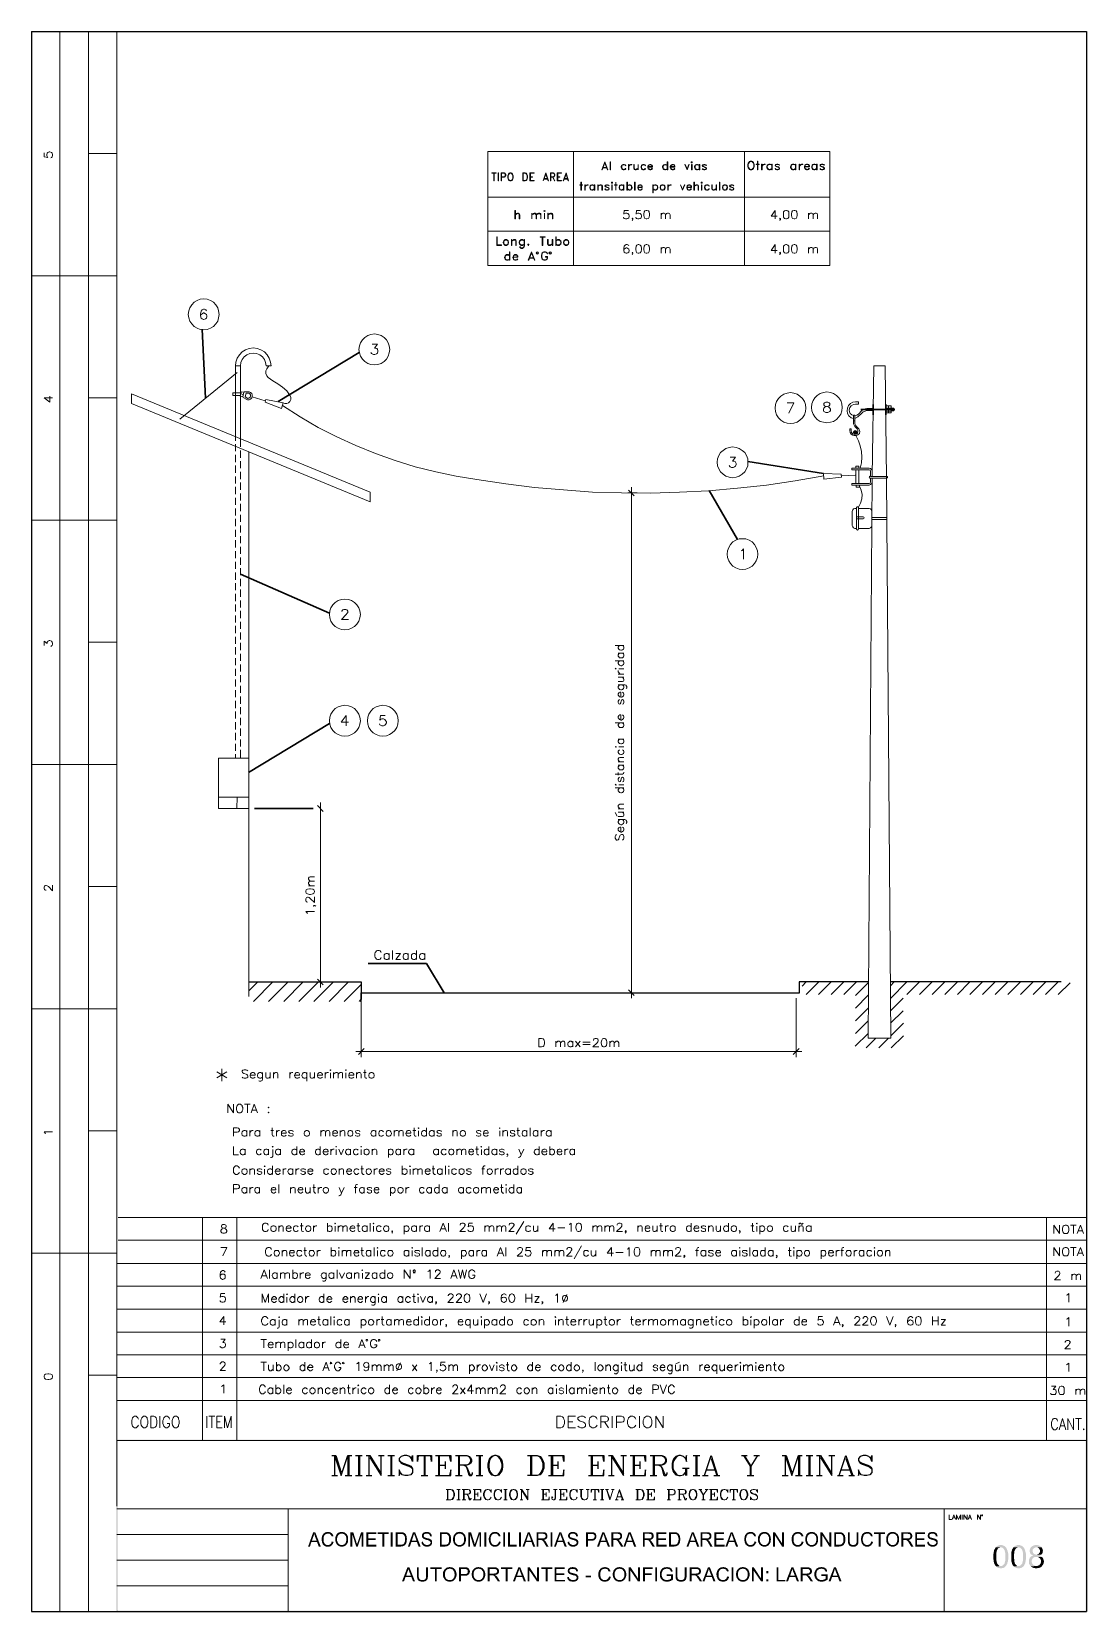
# Model space of a CAD drawing. Header units: millimetres. Extents: x 8 to 202, y 3 to 294.
import ezdxf

# ---------------------------------------------------------------- set-up
doc = ezdxf.new("R2010")
doc.units = ezdxf.units.MM
doc.layers.add('DGE_CONTORNOS', color=7, linetype='Continuous', lineweight=0)
doc.layers.add('DGE_RELLENO', color=7, linetype='Continuous', lineweight=0)

msp = doc.modelspace()

# ---------------------------------------------------------------- hatches: boundary and pattern name
at = {"layer": 'DGE_RELLENO', "true_color": 0x000000}
for points in [[(166.1583, 224.3527), (166.116, 224.3527), (166.1583, 224.522)], [(166.116, 224.3527), (166.1583, 224.522), (166.116, 224.522)], [(166.116, 224.395), (166.1583, 224.395), (166.116, 224.2257)], [(166.1583, 224.395), (166.116, 224.2257), (166.1583, 224.2257)], [(166.2853, 224.3527), (166.243, 224.3527), (166.2853, 224.522)], [(166.243, 224.3527), (166.2853, 224.522), (166.243, 224.522)], [(166.243, 224.395), (166.2853, 224.395), (166.243, 224.2257)], [(166.2853, 224.395), (166.243, 224.2257), (166.2853, 224.2257)], [(166.4123, 224.3527), (166.37, 224.3527), (166.4123, 224.522)], [(166.37, 224.3527), (166.4123, 224.522), (166.37, 224.522)], [(166.37, 224.395), (166.4123, 224.395), (166.37, 224.2257)], [(166.4123, 224.395), (166.37, 224.2257), (166.4123, 224.2257)], [(159.0887, 220.3733), (159.004, 220.204), (159.4273, 220.204)], [(159.004, 220.204), (159.0887, 219.9924), (159.4273, 220.204)], [(159.2157, 220.5427), (159.0887, 220.3733), (159.4273, 220.204)], [(159.0887, 219.9924), (159.2157, 219.8653), (159.4273, 220.204)], [(159.4273, 220.585), (159.2157, 220.5427), (159.4273, 220.204)], [(159.2157, 219.8653), (159.4273, 219.7807), (159.4273, 220.204)], [(159.5967, 220.5427), (159.4273, 220.585), (159.4273, 220.204)], [(159.766, 220.3733), (159.5967, 220.5427), (159.4273, 220.204)], [(159.8083, 220.204), (159.766, 220.3733), (159.4273, 220.204)], [(159.4273, 219.7807), (159.5967, 219.8653), (159.4273, 220.204)], [(159.5967, 219.8653), (159.766, 219.9924), (159.4273, 220.204)], [(159.766, 219.9924), (159.8083, 220.204), (159.4273, 220.204)], [(23.4527, 34.8263), (23.7067, 34.5723), (201.9723, 34.8263)], [(23.4527, 3.2456), (23.7067, 34.5723), (23.4527, 34.8263)], [(23.7067, 3.3726), (23.4527, 3.2456), (23.7067, 34.5723)], [(23.7067, 34.5723), (201.9723, 34.8263), (201.8453, 34.5723)], [(201.9723, 34.8263), (201.8453, 34.5723), (201.9723, 34.6993)], [(201.9723, 34.6993), (201.8453, 34.5723), (201.9723, 3.2456)], [(201.8453, 34.5723), (201.9723, 3.2456), (201.8453, 3.3726)], [(60.071, 17.8083), (59.69, 17.8083), (58.7587, 15.1836), (59.0973, 15.1836), (59.3513, 15.988), (60.4097, 15.988), (59.4783, 16.2843), (59.7323, 17.0463), (59.7747, 17.131), (59.7747, 17.2156), (59.817, 17.2579), (59.817, 17.3426), (59.8593, 17.4273), (59.8593, 17.5543)], [(60.071, 17.8083), (59.8593, 17.5543), (59.9017, 17.5119), (59.9017, 17.3849), (59.944, 17.3003), (59.9863, 17.2579), (59.9863, 17.1733), (60.0287, 17.0886), (60.0287, 17.0039), (60.325, 16.2843), (59.4783, 16.2843), (60.4097, 15.988), (60.706, 15.1836), (61.087, 15.1836)], [(62.4417, 17.8506), (62.1453, 17.8506), (62.0607, 17.8083), (62.0183, 17.8083), (61.9337, 17.7659), (61.8913, 17.7659), (61.8067, 17.7236), (61.7643, 17.6813), (61.722, 17.639), (61.6373, 17.5966), (61.595, 17.5543), (61.5527, 17.4696), (61.5103, 17.4273), (61.468, 17.3849), (61.4257, 17.3003), (61.3833, 17.2579), (61.3833, 17.1733), (61.341, 17.131), (61.2987, 17.0463), (61.2987, 16.9193), (61.2563, 16.8346), (61.2563, 16.2419), (61.2987, 16.1573), (61.2987, 16.0303), (61.341, 15.9456), (61.341, 15.9033), (61.3833, 15.8186), (61.4257, 15.7763), (61.4257, 15.6916), (61.468, 15.607), (61.5103, 15.5646), (61.5527, 15.5223), (61.595, 15.4799), (61.6373, 15.3953), (61.722, 15.3529), (61.7643, 15.3106), (61.8067, 15.3106), (61.849, 15.2683), (61.9337, 15.2259), (61.976, 15.2259), (62.0607, 15.1836), (62.2723, 15.1836), (62.357, 15.1413), (62.5263, 15.1413), (62.5687, 15.1836), (62.738, 15.1836), (62.7803, 15.2259), (62.865, 15.2259), (62.9073, 15.2683), (62.9497, 15.3106), (63.0343, 15.3529), (63.0767, 15.3953), (63.119, 15.3953), (62.3993, 15.4376), (62.357, 15.4376), (62.2723, 15.4799), (62.1453, 15.4799), (62.103, 15.5223), (62.0183, 15.5223), (61.976, 15.5646), (61.9337, 15.607), (61.8913, 15.6493), (61.8067, 15.6916), (61.7643, 15.7763), (61.722, 15.8186), (61.722, 15.8609), (61.6797, 15.9456), (61.6373, 16.0303), (61.6373, 16.1573), (61.595, 16.2419), (61.595, 16.8346), (61.6373, 16.9193), (61.6373, 16.9616), (61.6797, 17.0463), (61.6797, 17.0886), (61.722, 17.1733), (61.7643, 17.2156), (61.8067, 17.3003), (61.849, 17.3426), (61.8913, 17.3849), (61.9337, 17.4273), (61.976, 17.4273), (62.0183, 17.4696), (62.0607, 17.5119), (62.1453, 17.5119), (62.1877, 17.5543), (62.3993, 17.5543), (63.1613, 17.5966), (63.119, 17.639), (63.0343, 17.6813), (62.992, 17.6813), (62.9497, 17.7236), (62.9073, 17.7659), (62.8227, 17.8083), (62.7803, 17.8083), (62.6957, 17.8506), (62.484, 17.8506)], [(63.1613, 17.5966), (62.3993, 17.5543), (62.6533, 17.5543), (62.738, 17.5119), (62.7803, 17.4696), (62.8227, 17.4273), (62.865, 17.3849), (62.9073, 17.3426), (62.9497, 17.3003), (62.992, 17.2579), (63.0343, 17.1733), (63.0767, 17.0886), (63.0767, 17.0463), (63.4153, 17.0886), (63.4153, 17.131), (63.373, 17.2156), (63.3307, 17.3003), (63.3307, 17.3426), (63.2883, 17.4273), (63.246, 17.4696), (63.2037, 17.5119)], [(64.1773, 17.5966), (64.135, 17.5543), (64.0927, 17.5119), (64.0503, 17.4696), (64.008, 17.4273), (64.008, 17.3849), (63.9657, 17.3426), (63.9233, 17.2579), (63.881, 17.2156), (63.881, 17.131), (63.8387, 17.0886), (63.8387, 17.0039), (63.7963, 16.9616), (63.7963, 16.7923), (63.754, 16.7076), (63.754, 16.2419), (63.7963, 16.1573), (63.7963, 16.115), (63.8387, 16.0303), (63.8387, 15.9456), (63.881, 15.9033), (63.881, 15.8186), (63.9233, 15.8186), (63.9233, 15.7339), (63.9657, 15.6916), (64.008, 15.607), (64.0503, 15.5646), (64.0927, 15.5223), (64.135, 15.4799), (64.2197, 15.4376), (64.262, 15.3953), (64.3043, 15.3529), (64.3467, 15.3106), (64.4313, 15.2683), (64.4737, 15.2683), (64.516, 15.2259), (64.6007, 15.2259), (64.6853, 15.1836), (64.8123, 15.1836), (64.8547, 15.1413), (64.9393, 15.1413), (65.024, 15.1413), (65.1087, 15.1836), (65.2357, 15.1836), (65.3203, 15.2259), (65.3627, 15.2259), (65.4473, 15.2683), (65.4897, 15.2683), (65.532, 15.3106), (65.5743, 15.3106), (65.6167, 15.3529), (65.7013, 15.3953), (65.7437, 15.4376), (64.9393, 15.4376), (64.8547, 15.4376), (64.8123, 15.4799), (64.6853, 15.4799), (64.6007, 15.5223), (64.5583, 15.5646), (64.4737, 15.607), (64.4313, 15.6493), (64.389, 15.6916), (64.3467, 15.7339), (64.3043, 15.7763), (64.262, 15.8609), (64.2197, 15.9033), (64.1773, 15.9456), (64.1773, 16.0303), (64.135, 16.115), (64.135, 16.1573), (64.0927, 16.2419), (64.0927, 16.7076), (64.135, 16.7923), (64.135, 16.9616), (64.1773, 17.0039), (64.1773, 17.0886), (64.2197, 17.131), (64.262, 17.1733), (64.262, 17.2156), (64.3043, 17.2579), (64.3467, 17.3003), (64.389, 17.3426), (64.4313, 17.3849), (64.516, 17.4273), (64.5583, 17.4696), (64.6007, 17.5119), (64.6853, 17.5119), (64.7277, 17.5543), (64.9393, 17.5543)], [(64.9393, 17.8929), (64.9393, 17.8929), (64.8547, 17.8506), (64.643, 17.8506), (64.6007, 17.8083), (64.516, 17.8083), (64.4737, 17.7659), (64.389, 17.7659), (64.3467, 17.7236), (64.3043, 17.6813), (64.2197, 17.639), (64.1773, 17.5966), (64.9393, 17.5543), (65.151, 17.5543), (65.1933, 17.5119), (65.278, 17.5119), (65.3203, 17.4696), (65.405, 17.4273), (65.4473, 17.4273), (65.4897, 17.3426), (65.532, 17.3003), (65.5743, 17.2579), (65.6167, 17.2156), (65.659, 17.131), (65.7013, 17.0886), (65.7013, 17.0039), (65.7437, 16.9616), (65.7437, 16.8769), (65.786, 16.8346), (65.786, 16.1996), (65.7437, 16.1573), (65.7437, 16.0726), (65.7013, 15.988), (65.7013, 15.9456), (65.659, 15.9033), (65.6167, 15.8186), (65.6167, 15.7763), (65.5743, 15.7339), (65.532, 15.7339), (65.4897, 15.6493), (65.4473, 15.607), (65.405, 15.5646), (65.3203, 15.5646), (65.278, 15.5223), (65.2357, 15.4799), (65.0663, 15.4799), (65.024, 15.4376), (64.9393, 15.4376), (65.7437, 15.4376), (65.786, 15.4799), (65.8283, 15.5646), (65.8707, 15.607), (65.913, 15.6493), (65.9553, 15.7339), (65.9977, 15.7763), (65.9977, 15.8186), (66.04, 15.8609), (66.04, 15.9456), (66.0823, 15.988), (66.0823, 16.1573), (66.1247, 16.1996), (66.1247, 16.7923), (66.0823, 16.8769), (66.0823, 17.0039), (66.04, 17.0886), (66.04, 17.131), (65.9977, 17.2156), (65.9553, 17.3003), (65.913, 17.3426), (65.8707, 17.4273), (65.8283, 17.4696), (65.786, 17.5119), (65.7437, 17.5543), (65.7013, 17.5966), (65.6167, 17.639), (65.5743, 17.6813), (65.532, 17.7236), (65.4897, 17.7659), (65.405, 17.7659), (65.3627, 17.8083), (65.278, 17.8083), (65.2357, 17.8506), (65.024, 17.8506)], [(67.056, 17.8083), (66.548, 17.8083), (66.548, 15.1836), (66.8867, 15.1836), (66.8867, 17.4273)], [(67.056, 17.8083), (66.8867, 17.4273), (67.6063, 15.1836), (67.7757, 15.5646), (67.7333, 15.607), (67.7333, 15.7339), (67.691, 15.8186), (67.6487, 15.8609), (67.6487, 15.988)], [(68.9187, 17.8083), (68.4953, 17.8083), (67.9027, 15.988), (67.8603, 15.9033), (67.818, 15.8186), (67.818, 15.7339), (67.7757, 15.6916), (67.7757, 15.5646), (67.6063, 15.1836), (67.9027, 15.1836), (68.6223, 17.3849)], [(68.9187, 17.8083), (68.6223, 17.3849), (68.6223, 15.1836), (68.9187, 15.1836)], [(71.2893, 17.8083), (69.469, 17.8083), (69.469, 15.1836), (71.3317, 15.1836), (71.3317, 15.5223), (69.8077, 15.5223), (69.8077, 16.4113), (71.1623, 16.4113), (71.1623, 16.7076), (69.8077, 16.7076), (69.8077, 17.5119), (71.2893, 17.5119)], [(73.5753, 17.8083), (71.5857, 17.8083), (71.5857, 17.5119), (72.4323, 17.5119), (72.4323, 15.1836), (72.771, 15.1836), (72.771, 17.5119), (73.5753, 17.5119)], [(73.9563, 17.8083), (74.295, 17.8083), (74.295, 15.1836), (73.9563, 15.1836), (73.9563, 17.8083)], [(75.7343, 17.8083), (74.8877, 17.8083), (74.8877, 15.1836), (75.8613, 15.1836), (75.9037, 15.2259), (76.2, 15.2259), (76.2423, 15.2683), (76.2847, 15.2683), (76.3693, 15.3106), (76.4117, 15.3529), (76.4963, 15.3953), (76.581, 15.4376), (76.6233, 15.4799), (75.2263, 15.5223), (75.2263, 17.5119), (75.7343, 17.5119), (76.581, 17.5543), (76.5387, 17.5966), (76.4963, 17.639), (76.454, 17.6813), (76.3693, 17.7236), (76.327, 17.7236), (76.2423, 17.7659), (76.2, 17.8083), (75.819, 17.8083)], [(76.581, 17.5543), (75.7343, 17.5119), (76.073, 17.5119), (76.1153, 17.4696), (76.1577, 17.4696), (76.2423, 17.4273), (76.2847, 17.3849), (76.327, 17.3426), (76.3693, 17.3003), (76.4117, 17.2156), (76.454, 17.1733), (76.4963, 17.1733), (76.4963, 17.131), (76.5387, 17.0463), (76.5387, 17.0039), (76.581, 16.9193), (76.581, 16.1573), (76.5387, 16.0726), (76.5387, 15.988), (76.4963, 15.9456), (76.454, 15.8609), (76.454, 15.8186), (76.4117, 15.7339), (76.3693, 15.6916), (76.327, 15.6493), (76.2423, 15.607), (76.2, 15.607), (76.1153, 15.5646), (76.0307, 15.5223), (75.2263, 15.5223), (76.6233, 15.4799), (76.6657, 15.5646), (76.708, 15.607), (76.7503, 15.6493), (76.7503, 15.7339), (76.7927, 15.7763), (76.835, 15.8609), (76.835, 15.9033), (76.8773, 15.988), (76.8773, 16.0726), (76.9197, 16.1573), (76.9197, 16.4536), (76.962, 16.5383), (76.962, 16.5806), (76.9197, 16.6653), (76.9197, 16.9616), (76.8773, 17.0039), (76.8773, 17.0886), (76.835, 17.1733), (76.835, 17.2156), (76.7927, 17.2579), (76.7503, 17.3426), (76.7503, 17.3849), (76.708, 17.4273), (76.6657, 17.5119)], [(78.4437, 17.8083), (78.0627, 17.8083), (77.1313, 15.1836), (77.47, 15.1836), (77.7663, 15.988), (78.7823, 15.988), (77.851, 16.2843), (78.105, 17.0463), (78.1473, 17.131), (78.1473, 17.2156), (78.1897, 17.2579), (78.1897, 17.3426), (78.232, 17.4273), (78.232, 17.5543)], [(78.4437, 17.8083), (78.232, 17.5543), (78.2743, 17.5119), (78.2743, 17.4273), (78.3167, 17.3849), (78.3167, 17.3003), (78.359, 17.2579), (78.359, 17.1733), (78.4013, 17.0886), (78.4437, 17.0039), (78.6977, 16.2843), (77.851, 16.2843), (78.7823, 15.988), (79.0787, 15.1836), (79.4597, 15.1836)], [(80.5603, 17.8506), (80.3063, 17.8506), (80.264, 17.8083), (80.1793, 17.8083), (80.137, 17.7659), (80.0523, 17.7659), (80.01, 17.7236), (79.9253, 17.6813), (79.883, 17.639), (79.8407, 17.5543), (79.7983, 17.5119), (79.7983, 17.4696), (79.756, 17.4273), (79.7137, 17.3426), (79.7137, 16.9616), (79.756, 16.8769), (79.7983, 16.8346), (79.7983, 16.7923), (79.8407, 16.7499), (79.883, 16.7076), (79.9253, 16.6653), (80.01, 16.623), (80.0523, 16.5806), (80.0947, 16.5383), (80.1793, 16.5383), (80.2217, 16.4959), (80.3063, 16.4959), (80.3487, 16.4536), (80.4333, 16.4536), (80.518, 16.4113), (80.6027, 16.4113), (80.6873, 16.3689), (80.772, 16.3689), (80.8567, 16.3266), (80.899, 16.3266), (80.9413, 16.2843), (80.9837, 16.2843), (81.0683, 16.2419), (81.1107, 16.1996), (81.153, 16.1573), (81.1953, 16.115), (81.2377, 16.0726), (81.28, 15.988), (81.28, 15.8186), (81.2377, 15.7339), (81.1953, 15.6916), (81.153, 15.6493), (81.1107, 15.607), (81.0683, 15.5646), (80.9837, 15.5223), (80.9413, 15.5223), (80.8567, 15.4799), (79.8407, 15.4799), (79.883, 15.4376), (79.9253, 15.3529), (79.9677, 15.3106), (80.0523, 15.3106), (80.0947, 15.2683), (80.137, 15.2683), (80.1793, 15.2259), (80.2217, 15.2259), (80.3063, 15.1836), (80.518, 15.1836), (80.6027, 15.1413), (80.6873, 15.1413), (80.772, 15.1413), (80.8143, 15.1836), (80.9413, 15.1836), (81.026, 15.2259), (81.0683, 15.2259), (81.153, 15.2683), (81.2377, 15.3106), (81.28, 15.3529), (81.3647, 15.3953), (81.407, 15.4376), (81.4493, 15.4799), (81.4917, 15.5646), (81.4917, 15.607), (81.534, 15.6493), (81.5763, 15.7339), (81.5763, 16.115), (81.534, 16.1996), (81.534, 16.2419), (81.4917, 16.3266), (81.4493, 16.3689), (81.407, 16.4113), (81.3647, 16.4536), (81.28, 16.4959), (81.2377, 16.5383), (81.153, 16.5806), (81.1107, 16.623), (81.026, 16.623), (80.9413, 16.6653), (80.8567, 16.6653), (80.8143, 16.7076), (80.6873, 16.7076), (80.6027, 16.7499), (80.5603, 16.7499), (80.4333, 16.7923), (80.3487, 16.8346), (80.3063, 16.8346), (80.2217, 16.8769), (80.1793, 16.8769), (80.137, 16.9193), (80.0947, 16.9616), (80.0523, 17.0463), (80.01, 17.0886), (80.01, 17.2156), (80.0523, 17.2579), (80.0523, 17.3426), (80.0947, 17.3849), (80.137, 17.4696), (80.1793, 17.4696), (80.2217, 17.5119), (80.3063, 17.5119), (80.3487, 17.5543), (81.3647, 17.5543), (81.28, 17.5966), (81.2377, 17.6813), (81.1953, 17.7236), (81.153, 17.7236), (81.0683, 17.7659), (80.9837, 17.8083), (80.9413, 17.8083), (80.8567, 17.8506), (80.645, 17.8506)], [(81.3647, 17.5543), (80.6027, 17.5543), (80.8143, 17.5543), (80.8567, 17.5119), (80.9413, 17.5119), (80.9837, 17.4696), (81.026, 17.4273), (81.0683, 17.3849), (81.1107, 17.3426), (81.153, 17.3003), (81.153, 17.2156), (81.1953, 17.131), (81.1953, 17.0463), (81.534, 17.0886), (81.4917, 17.1733), (81.4917, 17.3003), (81.4493, 17.3849), (81.407, 17.4273), (81.407, 17.5119), (81.3647, 17.5119)], [(83.8623, 17.8083), (83.0157, 17.8083), (83.0157, 15.1836), (83.9893, 15.1836), (84.0317, 15.2259), (84.328, 15.2259), (84.3703, 15.2683), (84.4127, 15.2683), (84.4973, 15.3106), (84.5397, 15.3529), (84.6243, 15.3953), (84.709, 15.4376), (84.7513, 15.4799), (83.3543, 15.5223), (83.3543, 17.5119), (83.8623, 17.5119), (84.709, 17.5543), (84.6667, 17.5966), (84.6243, 17.639), (84.582, 17.6813), (84.4973, 17.7236), (84.455, 17.7236), (84.3703, 17.7659), (84.328, 17.8083), (83.947, 17.8083)], [(84.709, 17.5543), (83.8623, 17.5119), (84.201, 17.5119), (84.2433, 17.4696), (84.2857, 17.4696), (84.3703, 17.4273), (84.4127, 17.3849), (84.455, 17.3426), (84.4973, 17.3003), (84.5397, 17.2156), (84.582, 17.1733), (84.6243, 17.131), (84.6667, 17.0463), (84.6667, 17.0039), (84.709, 16.9193), (84.709, 16.1573), (84.6667, 16.0726), (84.6667, 15.988), (84.6243, 15.9456), (84.582, 15.8609), (84.5397, 15.8186), (84.5397, 15.7339), (84.4973, 15.6916), (84.455, 15.6493), (84.3703, 15.607), (84.328, 15.607), (84.2433, 15.5646), (84.1587, 15.5223), (83.3543, 15.5223), (84.7513, 15.4799), (84.7937, 15.5646), (84.836, 15.607), (84.8783, 15.6493), (84.8783, 15.7339), (84.9207, 15.7763), (84.963, 15.8609), (84.963, 15.9033), (85.0053, 15.988), (85.0053, 16.0726), (85.0477, 16.1573), (85.0477, 16.9616), (85.0053, 17.0039), (85.0053, 17.0886), (84.963, 17.1733), (84.963, 17.2156), (84.9207, 17.2579), (84.8783, 17.3426), (84.836, 17.3849), (84.836, 17.4273), (84.7937, 17.5119)], [(85.852, 17.5966), (85.8097, 17.5543), (85.7673, 17.5119), (85.725, 17.4696), (85.6827, 17.4273), (85.6403, 17.3849), (85.6403, 17.3426), (85.598, 17.2579), (85.5557, 17.2156), (85.5133, 17.131), (85.5133, 17.0886), (85.471, 17.0039), (85.471, 16.8769), (85.4287, 16.7923), (85.4287, 16.2419), (85.471, 16.1573), (85.471, 16.0303), (85.5133, 15.9456), (85.5557, 15.9033), (85.5557, 15.8186), (85.598, 15.7339), (85.6403, 15.6916), (85.6827, 15.607), (85.725, 15.5646), (85.7673, 15.5223), (85.8097, 15.4799), (85.852, 15.4376), (85.9367, 15.3953), (85.979, 15.3529), (86.0213, 15.3106), (86.0637, 15.2683), (86.1483, 15.2683), (86.1907, 15.2259), (86.2753, 15.2259), (86.3177, 15.1836), (86.487, 15.1836), (86.5293, 15.1413), (86.614, 15.1413), (86.6987, 15.1413), (86.7833, 15.1836), (86.9103, 15.1836), (86.9527, 15.2259), (87.0373, 15.2259), (87.0797, 15.2683), (87.1643, 15.2683), (87.2067, 15.3106), (87.249, 15.3106), (87.2913, 15.3529), (87.3337, 15.3953), (87.4183, 15.4376), (86.614, 15.4376), (86.5293, 15.4376), (86.487, 15.4799), (86.3177, 15.4799), (86.2753, 15.5223), (86.233, 15.5646), (86.1483, 15.607), (86.106, 15.6493), (86.0637, 15.6916), (86.0213, 15.7339), (85.979, 15.7339), (85.9367, 15.7763), (85.9367, 15.8609), (85.8943, 15.9033), (85.852, 15.9456), (85.8097, 16.0303), (85.8097, 16.1573), (85.7673, 16.2419), (85.7673, 16.7923), (85.8097, 16.8769), (85.8097, 16.9616), (85.852, 17.0039), (85.852, 17.0886), (85.8943, 17.131), (85.8943, 17.1733), (85.9367, 17.2156), (85.979, 17.2579), (86.0213, 17.3003), (86.0637, 17.3426), (86.106, 17.3849), (86.1483, 17.4273), (86.233, 17.4696), (86.2753, 17.5119), (86.36, 17.5119), (86.4023, 17.5543), (86.614, 17.5543)], [(86.614, 17.8929), (86.614, 17.8929), (86.5293, 17.8506), (86.3177, 17.8506), (86.2753, 17.8083), (86.1907, 17.8083), (86.1483, 17.7659), (86.0637, 17.7659), (86.0213, 17.7236), (85.979, 17.6813), (85.8943, 17.639), (85.852, 17.5966), (86.614, 17.5543), (86.8257, 17.5543), (86.868, 17.5119), (86.9527, 17.5119), (86.995, 17.4696), (87.0797, 17.4273), (87.122, 17.4273), (87.1643, 17.3426), (87.2067, 17.3003), (87.249, 17.2579), (87.2913, 17.2156), (87.3337, 17.131), (87.376, 17.0886), (87.376, 17.0039), (87.4183, 16.9616), (87.4183, 16.8346), (87.4607, 16.7499), (87.4607, 16.1996), (87.4183, 16.1573), (87.4183, 16.0726), (87.376, 15.988), (87.376, 15.9456), (87.3337, 15.9033), (87.2913, 15.8186), (87.249, 15.7763), (87.2067, 15.7339), (87.1643, 15.6493), (87.122, 15.607), (87.0797, 15.5646), (86.995, 15.5646), (86.9527, 15.5223), (86.868, 15.4799), (86.741, 15.4799), (86.6987, 15.4376), (86.614, 15.4376), (87.4183, 15.4376), (87.4607, 15.4799), (87.503, 15.5646), (87.5453, 15.607), (87.5877, 15.6493), (87.63, 15.7339), (87.6723, 15.7763), (87.6723, 15.8609), (87.7147, 15.9456), (87.7147, 15.988), (87.757, 16.0726), (87.757, 16.1573), (87.7993, 16.1996), (87.7993, 16.7923), (87.757, 16.8769), (87.757, 16.9616), (87.7147, 17.0039), (87.7147, 17.0886), (87.6723, 17.131), (87.6723, 17.2156), (87.63, 17.3003), (87.5877, 17.3426), (87.5453, 17.4273), (87.503, 17.4696), (87.4607, 17.5119), (87.4183, 17.5543), (87.3337, 17.5966), (87.2913, 17.639), (87.249, 17.6813), (87.2067, 17.7236), (87.1643, 17.7659), (87.0797, 17.7659), (87.0373, 17.8083), (86.9527, 17.8083), (86.9103, 17.8506), (86.6987, 17.8506)], [(88.7307, 17.8083), (88.2227, 17.8083), (88.2227, 15.1836), (88.519, 15.1836), (88.519, 17.4273)], [(88.7307, 17.8083), (88.519, 17.4273), (89.2387, 15.1836), (89.408, 15.5646), (89.408, 15.6493), (89.3657, 15.7339), (89.3657, 15.8186), (89.3233, 15.8609), (89.3233, 15.988)], [(90.5933, 17.8083), (90.17, 17.8083), (89.5773, 15.988), (89.535, 15.9033), (89.4927, 15.8186), (89.4927, 15.7339), (89.4503, 15.6916), (89.4503, 15.6493), (89.408, 15.5646), (89.2387, 15.1836), (89.5773, 15.1836), (90.297, 17.3849)], [(90.5933, 17.8083), (90.297, 17.3849), (90.297, 15.1836), (90.5933, 15.1836)], [(91.186, 17.8083), (91.5247, 17.8083), (91.5247, 15.1836), (91.186, 15.1836), (91.186, 17.8083)], [(93.1757, 17.8506), (92.8793, 17.8506), (92.837, 17.8083), (92.7523, 17.8083), (92.71, 17.7659), (92.6253, 17.7659), (92.583, 17.7236), (92.4983, 17.6813), (92.456, 17.639), (92.4137, 17.5966), (92.3713, 17.5543), (92.329, 17.4696), (92.2443, 17.4273), (92.2443, 17.3849), (92.202, 17.3003), (92.1597, 17.2579), (92.1173, 17.1733), (92.075, 17.131), (92.075, 16.9616), (92.0327, 16.9193), (92.0327, 16.7499), (91.9903, 16.7076), (91.9903, 16.3689), (92.0327, 16.3266), (92.0327, 16.115), (92.075, 16.0303), (92.075, 15.9456), (92.1173, 15.9033), (92.1173, 15.8186), (92.1597, 15.7763), (92.202, 15.6916), (92.2443, 15.607), (92.2867, 15.5646), (92.329, 15.5223), (92.3713, 15.4799), (92.4137, 15.3953), (92.456, 15.3529), (92.5407, 15.3106), (92.583, 15.3106), (92.6253, 15.2683), (92.6677, 15.2259), (92.7523, 15.2259), (92.7947, 15.1836), (93.0063, 15.1836), (93.091, 15.1413), (93.2603, 15.1413), (93.345, 15.1836), (93.472, 15.1836), (93.5567, 15.2259), (93.599, 15.2259), (93.6837, 15.2683), (93.726, 15.3106), (93.7683, 15.3529), (93.853, 15.3953), (93.1333, 15.4376), (93.0487, 15.4799), (92.9217, 15.4799), (92.837, 15.5223), (92.7947, 15.5223), (92.71, 15.5646), (92.6677, 15.607), (92.6253, 15.6493), (92.583, 15.6916), (92.5407, 15.7763), (92.4983, 15.8186), (92.456, 15.8609), (92.456, 15.9456), (92.4137, 15.9456), (92.4137, 16.0726), (92.3713, 16.1573), (92.3713, 16.2843), (92.329, 16.3689), (92.329, 16.6653), (92.3713, 16.7499), (92.3713, 16.9193), (92.4137, 16.9616), (92.4137, 17.0463), (92.456, 17.0886), (92.456, 17.1733), (92.4983, 17.2156), (92.5407, 17.3003), (92.583, 17.3426), (92.6253, 17.3849), (92.71, 17.4273), (92.7523, 17.4696), (92.837, 17.5119), (92.8793, 17.5119), (92.964, 17.5543), (93.1757, 17.5543), (93.8953, 17.5966), (93.853, 17.639), (93.8107, 17.6813), (93.7683, 17.6813), (93.726, 17.7236), (93.6413, 17.7659), (93.599, 17.8083), (93.5143, 17.8083), (93.472, 17.8506), (93.2603, 17.8506)], [(93.8953, 17.5966), (93.1757, 17.5543), (93.4297, 17.5543), (93.472, 17.5119), (93.5143, 17.4696), (93.599, 17.4273), (93.6413, 17.3849), (93.6837, 17.3426), (93.726, 17.3003), (93.7683, 17.2579), (93.7683, 17.1733), (93.8107, 17.0886), (93.853, 17.0463), (94.1493, 17.0886), (94.1493, 17.131), (94.107, 17.2156), (94.107, 17.3003), (94.0647, 17.3426), (94.0223, 17.4273), (93.98, 17.4696), (93.9377, 17.5119)], [(94.6573, 17.8083), (94.996, 17.8083), (94.996, 15.1836), (94.6573, 15.1836), (94.6573, 17.8083)], [(95.885, 17.8083), (95.5463, 17.8083), (95.5463, 15.1836), (97.1127, 15.1836), (97.1127, 15.5223), (95.885, 15.5223)], [(97.5783, 17.8083), (97.917, 17.8083), (97.917, 15.1836), (97.5783, 15.1836), (97.5783, 17.8083)], [(99.5257, 17.8083), (99.187, 17.8083), (98.2133, 15.1836), (98.552, 15.1836), (98.8483, 15.988), (99.8643, 15.988), (98.933, 16.2843), (99.187, 17.0463), (99.2293, 17.131), (99.2717, 17.2156), (99.2717, 17.3426), (99.314, 17.4273), (99.314, 17.4696), (99.3563, 17.5543)], [(99.5257, 17.8083), (99.3563, 17.5543), (99.3563, 17.4273), (99.3987, 17.3849), (99.3987, 17.3003), (99.441, 17.2579), (99.441, 17.1733), (99.4833, 17.0886), (99.5257, 17.0039), (99.7797, 16.2843), (98.933, 16.2843), (99.8643, 15.988), (100.1607, 15.1836), (100.5417, 15.1836)], [(101.8963, 17.8083), (100.7957, 17.8083), (100.7957, 15.1836), (101.1343, 15.1836), (101.1343, 16.3689), (101.5153, 16.3689), (102.108, 16.4113), (102.235, 16.4113), (102.3197, 16.4536), (102.362, 16.4536), (102.4467, 16.4959), (102.489, 16.5383), (102.5313, 16.5383), (102.5737, 16.5806), (102.616, 16.623), (102.6583, 16.6653), (101.1343, 16.6653), (101.1343, 17.5543), (101.9387, 17.5543), (102.6583, 17.5966), (102.5737, 17.639), (102.5313, 17.6813), (102.489, 17.7236), (102.4043, 17.7659), (102.362, 17.7659), (102.2773, 17.8083), (102.0233, 17.8083)], [(102.6583, 17.5966), (101.9387, 17.5543), (102.0233, 17.5119), (102.1927, 17.5119), (102.235, 17.4696), (102.2773, 17.4696), (102.3197, 17.4273), (102.362, 17.3849), (102.4043, 17.3003), (102.4467, 17.2579), (102.4467, 16.9193), (102.4043, 16.8769), (102.362, 16.8346), (102.3197, 16.7923), (102.2773, 16.7499), (102.1927, 16.7076), (102.1503, 16.7076), (102.0657, 16.6653), (101.1343, 16.6653), (102.6583, 16.6653), (102.7007, 16.7076), (102.7007, 16.7499), (102.743, 16.8346), (102.7853, 16.8769), (102.7853, 17.3003), (102.743, 17.3849), (102.743, 17.4273), (102.7007, 17.5119), (102.7007, 17.5543)], [(103.378, 17.8083), (103.7167, 17.8083), (103.7167, 15.1836), (103.378, 15.1836), (103.378, 17.8083)], [(105.3253, 17.8083), (104.9867, 17.8083), (104.013, 15.1836), (104.3517, 15.1836), (104.648, 15.988), (105.664, 15.988), (104.7327, 16.2843), (104.9867, 17.0463), (105.029, 17.0463), (105.029, 17.131), (105.0713, 17.2156), (105.0713, 17.2579), (105.1137, 17.3426), (105.1137, 17.4696), (105.156, 17.5543)], [(105.3253, 17.8083), (105.156, 17.5543), (105.156, 17.4273), (105.1983, 17.3849), (105.1983, 17.3003), (105.2407, 17.2579), (105.2407, 17.1733), (105.283, 17.0886), (105.3253, 17.0039), (105.5793, 16.2843), (104.7327, 16.2843), (105.664, 15.988), (105.9603, 15.1836), (106.3413, 15.1836)], [(107.4843, 17.8506), (107.188, 17.8506), (107.1457, 17.8083), (107.061, 17.8083), (107.0187, 17.7659), (106.934, 17.7659), (106.8917, 17.7236), (106.8493, 17.6813), (106.7647, 17.639), (106.7223, 17.5543), (106.68, 17.5119), (106.68, 17.4696), (106.6377, 17.4273), (106.6377, 17.3426), (106.5953, 17.3003), (106.5953, 17.0039), (106.6377, 16.9616), (106.6377, 16.8769), (106.68, 16.8346), (106.68, 16.7923), (106.7223, 16.7499), (106.7647, 16.7076), (106.807, 16.6653), (106.8917, 16.623), (106.934, 16.5806), (106.9763, 16.5806), (107.0187, 16.5383), (107.061, 16.5383), (107.1033, 16.4959), (107.188, 16.4959), (107.2727, 16.4536), (107.3573, 16.4536), (107.442, 16.4113), (107.4843, 16.4113), (107.569, 16.3689), (107.6537, 16.3689), (107.7383, 16.3266), (107.7807, 16.3266), (107.823, 16.2843), (107.8653, 16.2843), (107.95, 16.2419), (107.9923, 16.1996), (108.077, 16.1573), (108.077, 16.115), (108.1193, 16.115), (108.1193, 16.0726), (108.1617, 15.988), (108.1617, 15.8186), (108.1193, 15.7339), (108.077, 15.6916), (108.077, 15.6493), (107.9923, 15.607), (107.95, 15.5646), (107.8653, 15.5223), (107.823, 15.5223), (107.7383, 15.4799), (106.7223, 15.4799), (106.7647, 15.4376), (106.807, 15.3529), (106.8493, 15.3106), (106.934, 15.3106), (106.9763, 15.2683), (107.0187, 15.2683), (107.061, 15.2259), (107.1457, 15.2259), (107.188, 15.1836), (107.3997, 15.1836), (107.4843, 15.1413), (107.569, 15.1413), (107.6537, 15.1413), (107.696, 15.1836), (107.8653, 15.1836), (107.9077, 15.2259), (107.9923, 15.2259), (108.0347, 15.2683), (108.077, 15.2683), (108.1193, 15.3106), (108.204, 15.3529), (108.2463, 15.3953), (108.2887, 15.4376), (108.331, 15.4799), (108.3733, 15.5646), (108.4157, 15.607), (108.4157, 15.6493), (108.458, 15.7339), (108.458, 15.8609), (108.5003, 15.9456), (108.5003, 15.988), (108.458, 16.0726), (108.458, 16.1996), (108.4157, 16.2419), (108.3733, 16.3266), (108.331, 16.3689), (108.2887, 16.4113), (108.2463, 16.4536), (108.204, 16.4959), (108.1193, 16.5383), (108.077, 16.5806), (108.0347, 16.5806), (107.9923, 16.623), (107.9077, 16.623), (107.823, 16.6653), (107.7807, 16.6653), (107.696, 16.7076), (107.6113, 16.7076), (107.5267, 16.7499), (107.442, 16.7499), (107.3573, 16.7923), (107.2727, 16.8346), (107.188, 16.8346), (107.1457, 16.8769), (107.061, 16.8769), (107.0187, 16.9193), (106.9763, 16.9616), (106.934, 17.0463), (106.934, 17.0886), (106.8917, 17.1733), (106.934, 17.2156), (106.934, 17.2579), (106.9763, 17.3426), (106.9763, 17.3849), (107.061, 17.4696), (107.1457, 17.5119), (107.188, 17.5119), (107.2303, 17.5543), (108.2463, 17.5543), (108.204, 17.5966), (108.1617, 17.6813), (108.077, 17.7236), (108.0347, 17.7236), (107.95, 17.7659), (107.8653, 17.8083), (107.823, 17.8083), (107.7383, 17.8506), (107.5267, 17.8506)], [(108.2463, 17.5543), (107.4843, 17.5543), (107.696, 17.5543), (107.7807, 17.5119), (107.823, 17.5119), (107.8653, 17.4696), (107.9077, 17.4273), (107.95, 17.3849), (107.9923, 17.3426), (108.0347, 17.3003), (108.077, 17.2156), (108.077, 17.0463), (108.4157, 17.0886), (108.4157, 17.1733), (108.3733, 17.2579), (108.3733, 17.3003), (108.331, 17.3849), (108.331, 17.4273), (108.2887, 17.5119)], [(110.8287, 17.8083), (109.8973, 17.8083), (109.8973, 15.1836), (110.236, 15.1836), (110.236, 16.2843), (111.252, 16.2843), (111.2943, 16.3266), (111.379, 16.3266), (111.4213, 16.3689), (111.4637, 16.4113), (111.506, 16.4113), (111.5483, 16.4536), (111.5907, 16.4959), (111.633, 16.5383), (110.236, 16.5806), (110.236, 17.5119), (111.6753, 17.5119), (111.633, 17.5966), (111.5907, 17.639), (111.506, 17.6813), (111.4637, 17.7236), (111.4213, 17.7236), (111.379, 17.7659), (111.2943, 17.7659), (111.2097, 17.8083), (110.9133, 17.8083)], [(111.6753, 17.5119), (110.871, 17.5119), (111.1673, 17.5119), (111.2097, 17.4696), (111.2943, 17.4273), (111.3367, 17.3849), (111.379, 17.3426), (111.4213, 17.2579), (111.4637, 17.2156), (111.4637, 16.9193), (111.4213, 16.8769), (111.4213, 16.7923), (111.379, 16.7499), (111.3367, 16.7076), (111.2943, 16.6653), (111.252, 16.623), (111.1673, 16.623), (111.125, 16.5806), (110.236, 16.5806), (111.633, 16.5383), (111.6753, 16.5806), (111.7177, 16.6653), (111.7177, 16.7076), (111.76, 16.7923), (111.76, 16.8346), (111.8023, 16.9193), (111.8023, 17.2156), (111.76, 17.3003), (111.76, 17.3426), (111.7177, 17.4273), (111.7177, 17.4696)], [(113.2417, 17.8083), (112.903, 17.8083), (111.9293, 15.1836), (112.3103, 15.1836), (112.5643, 15.988), (113.6227, 15.988), (112.649, 16.2843), (112.9453, 17.0463), (112.9877, 17.131), (112.9877, 17.2156), (113.03, 17.2579), (113.03, 17.4273), (113.0723, 17.4696), (113.0723, 17.5543)], [(113.2417, 17.8083), (113.0723, 17.5543), (113.0723, 17.5119), (113.1147, 17.4273), (113.1147, 17.3849), (113.157, 17.3003), (113.157, 17.2579), (113.1993, 17.1733), (113.2417, 17.0886), (113.2417, 17.0039), (113.4957, 16.2843), (112.649, 16.2843), (113.6227, 15.988), (113.919, 15.1836), (114.3, 15.1836)], [(115.6547, 17.8083), (114.554, 17.8083), (114.554, 15.1836), (114.8927, 15.1836), (114.8927, 16.3689), (115.2737, 16.3689), (115.824, 16.4113), (115.951, 16.4113), (116.0357, 16.4536), (116.1203, 16.4536), (116.1627, 16.4959), (116.2473, 16.5383), (116.2897, 16.5383), (116.332, 16.5806), (116.3743, 16.623), (116.3743, 16.6653), (114.8927, 16.6653), (114.8927, 17.5543), (115.6547, 17.5543), (116.3743, 17.5966), (116.332, 17.639), (116.2897, 17.6813), (116.205, 17.7236), (116.1627, 17.7659), (116.078, 17.7659), (116.0357, 17.8083), (115.7393, 17.8083)], [(116.3743, 17.5966), (115.6547, 17.5543), (115.697, 17.5543), (115.7817, 17.5119), (115.9087, 17.5119), (115.9933, 17.4696), (116.0357, 17.4696), (116.078, 17.4273), (116.1203, 17.3849), (116.1627, 17.3003), (116.1627, 17.2579), (116.205, 17.1733), (116.205, 17.0039), (116.1627, 16.9193), (116.1203, 16.8769), (116.1203, 16.8346), (116.078, 16.7923), (115.9933, 16.7499), (115.951, 16.7076), (115.8663, 16.7076), (115.824, 16.6653), (114.8927, 16.6653), (116.3743, 16.6653), (116.4167, 16.7076), (116.459, 16.7499), (116.5013, 16.8346), (116.5013, 16.8769), (116.5437, 16.9616), (116.5437, 17.2579), (116.5013, 17.3003), (116.5013, 17.3849), (116.459, 17.4273), (116.459, 17.5119), (116.4167, 17.5543)], [(118.11, 17.8083), (117.729, 17.8083), (116.7977, 15.1836), (117.1363, 15.1836), (117.3903, 15.988), (118.4487, 15.988), (117.5173, 16.2843), (117.7713, 17.0463), (117.8137, 17.131), (117.8137, 17.2156), (117.856, 17.2579), (117.856, 17.3426), (117.8983, 17.4273), (117.8983, 17.5543)], [(118.11, 17.8083), (117.8983, 17.5543), (117.9407, 17.5119), (117.9407, 17.4273), (117.983, 17.3849), (117.983, 17.3003), (118.0253, 17.2579), (118.0253, 17.1733), (118.0677, 17.0886), (118.11, 17.0039), (118.364, 16.2843), (117.5173, 16.2843), (118.4487, 15.988), (118.745, 15.1836), (119.126, 15.1836)], [(121.4543, 17.8083), (120.3537, 17.8083), (120.3537, 15.1836), (120.6923, 15.1836), (120.6923, 16.3689), (121.0733, 16.3689), (121.6237, 16.4113), (121.793, 16.4113), (121.8353, 16.4536), (121.92, 16.4536), (121.9623, 16.4959), (122.047, 16.5383), (122.0893, 16.5383), (122.1317, 16.5806), (122.174, 16.623), (122.174, 16.6653), (120.6923, 16.6653), (120.6923, 17.5543), (121.4543, 17.5543), (122.174, 17.5966), (122.1317, 17.639), (122.0893, 17.6813), (122.047, 17.7236), (121.9623, 17.7659), (121.8777, 17.7659), (121.8353, 17.8083), (121.539, 17.8083)], [(122.174, 17.5966), (121.4543, 17.5543), (121.4967, 17.5543), (121.5813, 17.5119), (121.7083, 17.5119), (121.793, 17.4696), (121.8353, 17.4696), (121.8777, 17.4273), (121.92, 17.3849), (121.9623, 17.3003), (122.0047, 17.2579), (122.0047, 17.0039), (121.9623, 16.9193), (121.92, 16.8769), (121.92, 16.8346), (121.8777, 16.7923), (121.793, 16.7499), (121.7507, 16.7076), (121.666, 16.7076), (121.6237, 16.6653), (120.6923, 16.6653), (122.174, 16.6653), (122.2163, 16.7076), (122.2587, 16.7499), (122.301, 16.8346), (122.301, 16.8769), (122.3433, 16.9616), (122.3433, 17.3003), (122.301, 17.3849), (122.2587, 17.4273), (122.2587, 17.5119), (122.2163, 17.5543)], [(124.6717, 17.8083), (122.8513, 17.8083), (122.8513, 15.1836), (124.714, 15.1836), (124.714, 15.5223), (123.19, 15.5223), (123.19, 16.4113), (124.587, 16.4113), (124.587, 16.7076), (123.19, 16.7076), (123.19, 17.5119), (124.6717, 17.5119)], [(126.0263, 17.8083), (125.1797, 17.8083), (125.1797, 15.1836), (126.1533, 15.1836), (126.238, 15.2259), (126.492, 15.2259), (126.5343, 15.2683), (126.619, 15.2683), (126.6613, 15.3106), (126.746, 15.3529), (126.7883, 15.3953), (126.8307, 15.3953), (126.873, 15.4376), (126.9153, 15.4799), (125.5183, 15.5223), (125.5183, 17.5119), (126.0263, 17.5119), (126.9153, 17.5543), (126.873, 17.5966), (126.7883, 17.639), (126.746, 17.6813), (126.7037, 17.7236), (126.619, 17.7236), (126.5767, 17.7659), (126.492, 17.8083), (126.111, 17.8083)], [(126.9153, 17.5543), (126.0263, 17.5119), (126.365, 17.5119), (126.4073, 17.4696), (126.492, 17.4696), (126.5343, 17.4273), (126.5767, 17.3849), (126.6613, 17.3426), (126.7037, 17.3003), (126.746, 17.2156), (126.7883, 17.1733), (126.7883, 17.131), (126.8307, 17.0463), (126.8307, 17.0039), (126.873, 16.9193), (126.873, 16.7923), (126.9153, 16.7076), (126.9153, 16.3689), (126.873, 16.2843), (126.873, 16.0726), (126.8307, 16.0303), (126.8307, 15.988), (126.7883, 15.9456), (126.7883, 15.8609), (126.746, 15.8186), (126.7037, 15.7339), (126.6613, 15.6916), (126.619, 15.6493), (126.5767, 15.607), (126.492, 15.607), (126.4497, 15.5646), (126.4073, 15.5646), (126.3227, 15.5223), (125.5183, 15.5223), (126.9153, 15.4799), (126.9577, 15.5646), (127, 15.607), (127.0423, 15.6493), (127.0847, 15.7339), (127.0847, 15.7763), (127.127, 15.8609), (127.1693, 15.9033), (127.1693, 16.0303), (127.2117, 16.0726), (127.2117, 16.2419), (127.254, 16.2843), (127.254, 16.7499), (127.2117, 16.7923), (127.2117, 16.9616), (127.1693, 17.0039), (127.1693, 17.1733), (127.127, 17.2156), (127.0847, 17.2579), (127.0847, 17.3426), (127.0423, 17.3849), (127, 17.4273), (126.9577, 17.5119)], [(129.7093, 17.8083), (129.3707, 17.8083), (128.397, 15.1836), (128.7357, 15.1836), (129.032, 15.988), (130.048, 15.988), (129.1167, 16.2843), (129.3707, 17.0463), (129.413, 17.131), (129.4553, 17.2156), (129.4553, 17.3426), (129.4977, 17.4273), (129.4977, 17.4696), (129.54, 17.5543)], [(129.7093, 17.8083), (129.54, 17.5543), (129.54, 17.4273), (129.5823, 17.3849), (129.5823, 17.3003), (129.6247, 17.2579), (129.6247, 17.1733), (129.667, 17.0886), (129.7093, 17.0039), (129.9633, 16.2843), (129.1167, 16.2843), (130.048, 15.988), (130.3443, 15.1836), (130.7253, 15.1836)], [(132.08, 17.8083), (130.9793, 17.8083), (130.9793, 15.1836), (131.318, 15.1836), (131.318, 16.3689), (131.699, 16.3689), (132.2917, 16.4113), (132.4187, 16.4113), (132.5033, 16.4536), (132.5457, 16.4536), (132.6303, 16.4959), (132.6727, 16.5383), (132.715, 16.5383), (132.7573, 16.5806), (132.7997, 16.623), (132.842, 16.6653), (131.318, 16.6653), (131.318, 17.5543), (132.1223, 17.5543), (132.842, 17.5966), (132.7573, 17.639), (132.715, 17.6813), (132.6727, 17.7236), (132.588, 17.7659), (132.5457, 17.7659), (132.461, 17.8083), (132.207, 17.8083)], [(132.842, 17.5966), (132.1223, 17.5543), (132.207, 17.5119), (132.3763, 17.5119), (132.4187, 17.4696), (132.461, 17.4696), (132.5033, 17.4273), (132.5457, 17.3849), (132.588, 17.3003), (132.6303, 17.2579), (132.6303, 16.9193), (132.588, 16.8769), (132.5457, 16.8346), (132.5033, 16.7923), (132.461, 16.7499), (132.3763, 16.7076), (132.334, 16.7076), (132.2493, 16.6653), (131.318, 16.6653), (132.842, 16.6653), (132.8843, 16.7076), (132.8843, 16.7499), (132.9267, 16.8346), (132.969, 16.8769), (132.969, 17.3003), (132.9267, 17.3849), (132.9267, 17.4273), (132.8843, 17.5119), (132.8843, 17.5543)], [(135.2973, 17.8083), (133.5193, 17.8083), (133.5193, 15.1836), (135.382, 15.1836), (135.382, 15.5223), (133.858, 15.5223), (133.858, 16.4113), (135.2127, 16.4113), (135.2127, 16.7076), (133.858, 16.7076), (133.858, 17.5119), (135.2973, 17.5119)], [(136.8637, 17.8083), (136.525, 17.8083), (135.5513, 15.1836), (135.89, 15.1836), (136.1863, 15.988), (137.2023, 15.988), (136.271, 16.2843), (136.525, 17.0463), (136.5673, 17.0463), (136.5673, 17.131), (136.6097, 17.2156), (136.6097, 17.2579), (136.652, 17.3426), (136.652, 17.4696), (136.6943, 17.5543)], [(136.8637, 17.8083), (136.6943, 17.5543), (136.6943, 17.4273), (136.7367, 17.3849), (136.7367, 17.3003), (136.779, 17.2579), (136.779, 17.1733), (136.8213, 17.0886), (136.8637, 17.0039), (137.1177, 16.2843), (136.271, 16.2843), (137.2023, 15.988), (137.4987, 15.1836), (137.8797, 15.1836)], [(140.208, 17.8506), (139.9117, 17.8506), (139.827, 17.8083), (139.7847, 17.8083), (139.7, 17.7659), (139.6577, 17.7659), (139.573, 17.7236), (139.5307, 17.6813), (139.4883, 17.639), (139.4037, 17.5966), (139.3613, 17.5543), (139.319, 17.4696), (139.2767, 17.4273), (139.2343, 17.3849), (139.192, 17.3003), (139.1497, 17.2579), (139.1497, 17.1733), (139.1073, 17.131), (139.1073, 17.0463), (139.065, 16.9616), (139.065, 16.8346), (139.0227, 16.7499), (139.0227, 16.2419), (139.065, 16.1573), (139.065, 16.0303), (139.1073, 15.9456), (139.1073, 15.9033), (139.1497, 15.8186), (139.192, 15.7763), (139.2343, 15.6916), (139.2343, 15.607), (139.2767, 15.5646), (139.319, 15.5223), (139.4037, 15.4799), (139.446, 15.3953), (139.4883, 15.3529), (139.5307, 15.3106), (139.573, 15.3106), (139.6577, 15.2683), (139.7, 15.2259), (139.7423, 15.2259), (139.827, 15.1836), (140.0387, 15.1836), (140.1233, 15.1413), (140.208, 15.1413), (140.2927, 15.1413), (140.3773, 15.1836), (140.5043, 15.1836), (140.5467, 15.2259), (140.6313, 15.2259), (140.6737, 15.2683), (140.7583, 15.3106), (140.8007, 15.3529), (140.843, 15.3953), (140.8853, 15.3953), (140.1657, 15.4376), (140.1233, 15.4376), (140.081, 15.4799), (139.9117, 15.4799), (139.8693, 15.5223), (139.7847, 15.5223), (139.7423, 15.5646), (139.7, 15.607), (139.6577, 15.6493), (139.6153, 15.6916), (139.573, 15.7763), (139.5307, 15.8186), (139.4883, 15.8609), (139.446, 15.9456), (139.446, 16.0303), (139.4037, 16.0726), (139.4037, 16.2419), (139.3613, 16.2843), (139.3613, 16.7499), (139.4037, 16.8346), (139.4037, 16.9616), (139.446, 17.0463), (139.446, 17.0886), (139.4883, 17.1733), (139.5307, 17.2156), (139.573, 17.3003), (139.6153, 17.3426), (139.6577, 17.3849), (139.7, 17.4273), (139.7423, 17.4273), (139.7847, 17.4696), (139.827, 17.5119), (139.9117, 17.5119), (139.954, 17.5543), (140.208, 17.5543), (140.9277, 17.5966), (140.8853, 17.639), (140.843, 17.6813), (140.8007, 17.6813), (140.716, 17.7236), (140.6737, 17.7659), (140.6313, 17.8083), (140.5467, 17.8083), (140.5043, 17.8506), (140.2927, 17.8506)], [(140.9277, 17.5966), (140.208, 17.5543), (140.4197, 17.5543), (140.5043, 17.5119), (140.5467, 17.4696), (140.589, 17.4273), (140.6313, 17.3849), (140.6737, 17.3426), (140.716, 17.3003), (140.7583, 17.2579), (140.8007, 17.1733), (140.843, 17.0886), (140.843, 17.0463), (141.1817, 17.0886), (141.1817, 17.131), (141.1393, 17.2156), (141.097, 17.3003), (141.097, 17.3426), (141.0547, 17.4273), (141.0123, 17.4696), (140.97, 17.5119)], [(141.9437, 17.5966), (141.9013, 17.5543), (141.859, 17.5119), (141.859, 17.4696), (141.8167, 17.4273), (141.7743, 17.3849), (141.732, 17.3426), (141.6897, 17.2579), (141.6897, 17.2156), (141.6473, 17.131), (141.605, 17.0886), (141.605, 17.0039), (141.5627, 16.9616), (141.5627, 16.7076), (141.5203, 16.623), (141.5203, 16.3266), (141.5627, 16.2419), (141.5627, 16.115), (141.605, 16.0303), (141.605, 15.9456), (141.6473, 15.9033), (141.6897, 15.8186), (141.732, 15.7339), (141.732, 15.6916), (141.7743, 15.607), (141.8167, 15.5646), (141.859, 15.5223), (141.9437, 15.4799), (141.986, 15.4376), (142.0283, 15.3953), (142.113, 15.3529), (142.113, 15.3106), (142.1977, 15.2683), (142.24, 15.2683), (142.3247, 15.2259), (142.367, 15.2259), (142.4517, 15.1836), (142.5787, 15.1836), (142.6633, 15.1413), (142.7903, 15.1413), (142.875, 15.1836), (143.002, 15.1836), (143.0867, 15.2259), (143.129, 15.2259), (143.2137, 15.2683), (143.256, 15.2683), (143.3407, 15.3106), (143.383, 15.3529), (143.4677, 15.3953), (143.51, 15.4376), (142.7057, 15.4376), (142.6633, 15.4376), (142.5787, 15.4799), (142.4517, 15.4799), (142.367, 15.5223), (142.3247, 15.5646), (142.2823, 15.607), (142.1977, 15.6493), (142.1553, 15.6916), (142.113, 15.7339), (142.0707, 15.7763), (142.0283, 15.8609), (141.986, 15.9033), (141.9437, 15.9456), (141.9437, 16.0303), (141.9013, 16.115), (141.9013, 16.2419), (141.859, 16.3266), (141.859, 16.623), (141.9013, 16.7076), (141.9013, 16.9616), (141.9437, 17.0039), (141.9437, 17.0886), (141.986, 17.131), (142.0283, 17.1733), (142.0707, 17.2156), (142.0707, 17.2579), (142.113, 17.3003), (142.1553, 17.3426), (142.1977, 17.3849), (142.2823, 17.4273), (142.3247, 17.4696), (142.4093, 17.5119), (142.4517, 17.5119), (142.5363, 17.5543), (142.7057, 17.5543)], [(142.7057, 17.8929), (142.7057, 17.8929), (142.621, 17.8506), (142.4517, 17.8506), (142.367, 17.8083), (142.2823, 17.8083), (142.24, 17.7659), (142.1977, 17.7659), (142.113, 17.7236), (142.0707, 17.6813), (142.0283, 17.639), (141.9437, 17.5966), (142.7057, 17.5543), (142.9173, 17.5543), (143.002, 17.5119), (143.0443, 17.5119), (143.129, 17.4696), (143.1713, 17.4273), (143.2137, 17.4273), (143.256, 17.3426), (143.2983, 17.3003), (143.383, 17.2579), (143.383, 17.2156), (143.4253, 17.131), (143.4677, 17.0886), (143.51, 17.0039), (143.51, 16.9616), (143.5523, 16.8769), (143.5523, 16.5806), (143.5947, 16.4959), (143.5523, 16.4536), (143.5523, 16.1573), (143.51, 16.0726), (143.51, 15.988), (143.4677, 15.9456), (143.4253, 15.9033), (143.4253, 15.8186), (143.383, 15.7763), (143.3407, 15.7339), (143.256, 15.6493), (143.2137, 15.607), (143.1713, 15.5646), (143.129, 15.5646), (143.0443, 15.5223), (143.002, 15.4799), (142.875, 15.4799), (142.7903, 15.4376), (142.7057, 15.4376), (143.51, 15.4376), (143.5523, 15.4799), (143.5947, 15.5646), (143.637, 15.607), (143.6793, 15.6493), (143.7217, 15.7339), (143.764, 15.7763), (143.764, 15.8186), (143.8063, 15.8609), (143.8063, 15.9456), (143.8487, 15.988), (143.8487, 16.0726), (143.891, 16.1573), (143.891, 16.3689), (143.9333, 16.4113), (143.9333, 16.5806), (143.891, 16.6653), (143.891, 16.8769), (143.8487, 16.9616), (143.8487, 17.0039), (143.8063, 17.0886), (143.8063, 17.131), (143.764, 17.2156), (143.7217, 17.3003), (143.6793, 17.3426), (143.637, 17.4273), (143.5947, 17.4696), (143.5523, 17.5119), (143.51, 17.5543), (143.4677, 17.5966), (143.4253, 17.639), (143.3407, 17.6813), (143.2983, 17.7236), (143.256, 17.7659), (143.2137, 17.7659), (143.129, 17.8083), (143.0867, 17.8083), (143.002, 17.8506), (142.7903, 17.8506)], [(144.653, 17.8083), (144.3143, 17.8083), (144.3143, 15.1836), (144.653, 15.1836), (144.653, 17.2579)], [(144.653, 17.8083), (144.653, 17.2579), (145.9653, 15.1836), (145.9653, 15.7763)], [(146.304, 17.8083), (145.9653, 17.8083), (145.9653, 15.1836), (146.304, 15.1836)], [(148.8863, 17.8506), (148.6323, 17.8506), (148.5477, 17.8083), (148.5053, 17.8083), (148.4207, 17.7659), (148.3783, 17.7659), (148.2937, 17.7236), (148.2513, 17.6813), (148.1667, 17.639), (148.1243, 17.5966), (148.082, 17.5543), (148.0397, 17.4696), (147.9973, 17.4273), (147.955, 17.3849), (147.9127, 17.3003), (147.8703, 17.2579), (147.828, 17.1733), (147.828, 17.131), (147.7857, 17.0463), (147.7857, 16.9616), (147.7433, 16.9193), (147.7433, 16.1573), (147.7857, 16.115), (147.7857, 16.0303), (147.828, 15.9456), (147.828, 15.9033), (147.8703, 15.8186), (147.8703, 15.7763), (147.9127, 15.6916), (147.955, 15.607), (147.9973, 15.5646), (148.0397, 15.5223), (148.082, 15.4799), (148.1243, 15.3953), (148.1667, 15.3529), (148.2513, 15.3106), (148.2937, 15.3106), (148.336, 15.2683), (148.4207, 15.2259), (148.463, 15.2259), (148.5477, 15.1836), (148.7593, 15.1836), (148.8017, 15.1413), (149.0133, 15.1413), (149.0557, 15.1836), (149.1827, 15.1836), (149.2673, 15.2259), (149.3097, 15.2259), (149.3943, 15.2683), (149.4367, 15.3106), (149.5213, 15.3529), (149.5637, 15.3953), (149.606, 15.3953), (148.8863, 15.4376), (148.844, 15.4376), (148.7593, 15.4799), (148.6323, 15.4799), (148.59, 15.5223), (148.5053, 15.5223), (148.463, 15.5646), (148.4207, 15.607), (148.336, 15.6493), (148.2937, 15.6916), (148.2513, 15.7763), (148.209, 15.8186), (148.209, 15.8609), (148.1667, 15.9456), (148.1243, 16.0303), (148.1243, 16.0726), (148.082, 16.1573), (148.082, 16.8346), (148.1243, 16.9193), (148.1243, 17.0463), (148.1667, 17.0886), (148.209, 17.1733), (148.209, 17.2156), (148.2513, 17.3003), (148.2937, 17.3426), (148.3783, 17.3849), (148.4207, 17.4273), (148.5053, 17.4696), (148.5477, 17.5119), (148.6323, 17.5119), (148.6747, 17.5543), (148.8863, 17.5543), (149.6483, 17.5966), (149.5637, 17.639), (149.5213, 17.6813), (149.479, 17.6813), (149.4367, 17.7236), (149.3943, 17.7659), (149.3097, 17.8083), (149.2673, 17.8083), (149.1827, 17.8506), (148.971, 17.8506)], [(149.6483, 17.5966), (148.8863, 17.5543), (149.1403, 17.5543), (149.1827, 17.5119), (149.2673, 17.4696), (149.3097, 17.4273), (149.352, 17.3849), (149.3943, 17.3426), (149.4367, 17.3003), (149.479, 17.2579), (149.5213, 17.1733), (149.5213, 17.0886), (149.5637, 17.0463), (149.9023, 17.0886), (149.86, 17.131), (149.86, 17.2156), (149.8177, 17.3003), (149.7753, 17.3426), (149.7753, 17.4273), (149.733, 17.4696), (149.6907, 17.5119)], [(150.6643, 17.5966), (150.622, 17.5543), (150.5797, 17.5119), (150.5373, 17.4696), (150.495, 17.4273), (150.4527, 17.3849), (150.4527, 17.3426), (150.4103, 17.2579), (150.368, 17.2156), (150.368, 17.131), (150.3257, 17.0886), (150.2833, 17.0039), (150.2833, 16.8769), (150.241, 16.7923), (150.241, 16.2419), (150.2833, 16.1573), (150.2833, 16.0303), (150.3257, 15.9456), (150.368, 15.9033), (150.368, 15.8186), (150.4103, 15.7339), (150.4527, 15.6916), (150.495, 15.607), (150.5373, 15.5646), (150.5797, 15.5223), (150.622, 15.4799), (150.6643, 15.4376), (150.749, 15.3953), (150.7913, 15.3529), (150.8337, 15.3106), (150.876, 15.2683), (150.9607, 15.2683), (151.003, 15.2259), (151.0877, 15.2259), (151.13, 15.1836), (151.2993, 15.1836), (151.3417, 15.1413), (151.4263, 15.1413), (151.511, 15.1413), (151.5957, 15.1836), (151.7227, 15.1836), (151.765, 15.2259), (151.8497, 15.2259), (151.892, 15.2683), (151.9767, 15.2683), (152.019, 15.3106), (152.0613, 15.3106), (152.1037, 15.3529), (152.146, 15.3953), (152.2307, 15.4376), (151.4263, 15.4376), (151.3417, 15.4376), (151.2993, 15.4799), (151.13, 15.4799), (151.0877, 15.5223), (151.0453, 15.5646), (150.9607, 15.607), (150.9183, 15.6493), (150.876, 15.6916), (150.8337, 15.7339), (150.7913, 15.7339), (150.749, 15.7763), (150.749, 15.8609), (150.7067, 15.9033), (150.6643, 15.9456), (150.6643, 16.0303), (150.622, 16.115), (150.622, 16.1573), (150.5797, 16.2419), (150.5797, 16.7923), (150.622, 16.8769), (150.622, 16.9616), (150.6643, 17.0039), (150.6643, 17.0886), (150.7067, 17.131), (150.7067, 17.1733), (150.749, 17.2156), (150.7913, 17.2579), (150.8337, 17.3003), (150.876, 17.3426), (150.9183, 17.3849), (150.9607, 17.4273), (151.0453, 17.4696), (151.0877, 17.5119), (151.1723, 17.5119), (151.2147, 17.5543), (151.4263, 17.5543)], [(151.4263, 17.8929), (151.4263, 17.8929), (151.3417, 17.8506), (151.13, 17.8506), (151.0877, 17.8083), (151.003, 17.8083), (150.9607, 17.7659), (150.876, 17.7659), (150.8337, 17.7236), (150.7913, 17.6813), (150.7067, 17.639), (150.6643, 17.5966), (151.4263, 17.5543), (151.638, 17.5543), (151.6803, 17.5119), (151.765, 17.5119), (151.8073, 17.4696), (151.892, 17.4273), (151.9343, 17.4273), (151.9767, 17.3426), (152.019, 17.3003), (152.0613, 17.2579), (152.1037, 17.2156), (152.146, 17.131), (152.1883, 17.0886), (152.1883, 17.0039), (152.2307, 16.9616), (152.2307, 16.8769), (152.273, 16.8346), (152.273, 16.1996), (152.2307, 16.1573), (152.2307, 16.0726), (152.1883, 15.988), (152.1883, 15.9456), (152.146, 15.9033), (152.1037, 15.8186), (152.0613, 15.7763), (152.019, 15.7339), (151.9767, 15.6493), (151.9343, 15.607), (151.892, 15.5646), (151.8073, 15.5646), (151.765, 15.5223), (151.6803, 15.4799), (151.5533, 15.4799), (151.511, 15.4376), (151.4263, 15.4376), (152.2307, 15.4376), (152.273, 15.4799), (152.3153, 15.5646), (152.3577, 15.607), (152.4, 15.6493), (152.4423, 15.7339), (152.4847, 15.7763), (152.4847, 15.8609), (152.527, 15.9456), (152.527, 15.988), (152.5693, 16.0726), (152.5693, 16.1573), (152.6117, 16.1996), (152.6117, 16.7923), (152.5693, 16.8769), (152.5693, 16.9616), (152.527, 17.0039), (152.527, 17.0886), (152.4847, 17.131), (152.4847, 17.2156), (152.4423, 17.3003), (152.4, 17.3426), (152.3577, 17.4273), (152.3153, 17.4696), (152.273, 17.5119), (152.2307, 17.5543), (152.146, 17.5966), (152.1037, 17.639), (152.0613, 17.6813), (152.019, 17.7236), (151.9767, 17.7659), (151.892, 17.7659), (151.8497, 17.8083), (151.765, 17.8083), (151.7227, 17.8506), (151.511, 17.8506)], [(153.3737, 17.8083), (153.035, 17.8083), (153.035, 15.1836), (153.3737, 15.1836), (153.3737, 17.2579)], [(153.3737, 17.8083), (153.3737, 17.2579), (154.686, 15.1836), (154.686, 15.7763)], [(155.0247, 17.8083), (154.686, 17.8083), (154.686, 15.1836), (155.0247, 15.1836)], [(156.4217, 17.8083), (155.575, 17.8083), (155.575, 15.1836), (156.5063, 15.1836), (156.591, 15.2259), (156.845, 15.2259), (156.8873, 15.2683), (156.972, 15.2683), (157.0567, 15.3106), (157.099, 15.3529), (157.1413, 15.3953), (157.1837, 15.3953), (157.226, 15.4376), (157.2683, 15.4799), (155.8713, 15.5223), (155.8713, 17.5119), (156.4217, 17.5119), (157.2683, 17.5543), (157.226, 17.5966), (157.1837, 17.639), (157.099, 17.6813), (157.0567, 17.7236), (157.0143, 17.7236), (156.9297, 17.7659), (156.845, 17.8083), (156.5063, 17.8083)], [(157.2683, 17.5543), (156.4217, 17.5119), (156.718, 17.5119), (156.8027, 17.4696), (156.845, 17.4696), (156.9297, 17.4273), (156.972, 17.3849), (157.0143, 17.3426), (157.0567, 17.3003), (157.099, 17.2156), (157.1413, 17.1733), (157.1837, 17.131), (157.1837, 17.0463), (157.226, 17.0039), (157.226, 16.9193), (157.2683, 16.8769), (157.2683, 16.2419), (157.226, 16.1573), (157.226, 15.988), (157.1837, 15.9456), (157.1413, 15.8609), (157.099, 15.8186), (157.0567, 15.7339), (157.0143, 15.6916), (157.0143, 15.6493), (156.9297, 15.607), (156.8873, 15.607), (156.8027, 15.5646), (156.7603, 15.5646), (156.718, 15.5223), (155.8713, 15.5223), (157.2683, 15.4799), (157.353, 15.5646), (157.3953, 15.607), (157.3953, 15.6493), (157.4377, 15.7339), (157.48, 15.7763), (157.5223, 15.8609), (157.5223, 15.9033), (157.5647, 15.988), (157.5647, 16.0726), (157.607, 16.1573), (157.607, 16.8769), (157.5647, 16.9616), (157.5647, 17.0039), (157.5223, 17.0886), (157.5223, 17.2156), (157.48, 17.2579), (157.4377, 17.3426), (157.3953, 17.3849), (157.353, 17.4273), (157.3107, 17.5119)], [(158.4113, 17.8083), (158.0727, 17.8083), (158.0727, 16.0303), (158.115, 15.9456), (158.115, 15.7763), (158.1573, 15.6916), (158.1573, 15.6493), (158.1997, 15.5646), (158.242, 15.5223), (158.2843, 15.4799), (159.0463, 15.4799), (158.877, 15.4799), (158.7923, 15.5223), (158.75, 15.5223), (158.6653, 15.5646), (158.623, 15.607), (158.5807, 15.6493), (158.5383, 15.6916), (158.496, 15.7339), (158.4537, 15.8186), (158.4537, 15.9033), (158.4113, 15.988), (158.4113, 16.3266)], [(160.02, 17.8083), (159.7237, 17.8083), (159.7237, 16.1573), (159.6813, 16.0726), (159.6813, 15.9033), (159.639, 15.8186), (159.639, 15.7763), (159.5967, 15.7339), (159.5967, 15.6916), (159.5543, 15.6493), (159.512, 15.607), (159.4697, 15.5646), (159.385, 15.5223), (159.3427, 15.5223), (159.258, 15.4799), (158.2843, 15.4799), (158.3267, 15.3953), (158.369, 15.3529), (158.4113, 15.3106), (158.496, 15.2683), (158.5383, 15.2683), (158.5807, 15.2259), (158.623, 15.2259), (158.7077, 15.1836), (158.9193, 15.1836), (159.004, 15.1413), (159.131, 15.1413), (159.2157, 15.1836), (159.4273, 15.1836), (159.4697, 15.2259), (159.5543, 15.2259), (159.5967, 15.2683), (159.639, 15.3106), (159.7237, 15.3529), (159.766, 15.3953), (159.8083, 15.4376), (159.8507, 15.4799), (159.893, 15.5646), (159.9353, 15.607), (159.9353, 15.6916), (159.9777, 15.7339), (159.9777, 15.8609), (160.02, 15.9033), (160.02, 16.3266)], [(161.671, 17.8506), (161.3747, 17.8506), (161.3323, 17.8083), (161.2477, 17.8083), (161.2053, 17.7659), (161.1207, 17.7659), (161.0783, 17.7236), (160.9937, 17.6813), (160.9513, 17.639), (160.909, 17.5966), (160.8243, 17.5543), (160.782, 17.4696), (160.7397, 17.4273), (160.6973, 17.3849), (160.655, 17.3003), (160.655, 17.2579), (160.6127, 17.1733), (160.5703, 17.131), (160.5703, 17.0463), (160.528, 16.9616), (160.528, 16.8346), (160.4857, 16.7499), (160.4857, 16.3266), (160.528, 16.2419), (160.528, 16.115), (160.5703, 16.0303), (160.5703, 15.9456), (160.6127, 15.9033), (160.6127, 15.8186), (160.655, 15.7763), (160.6973, 15.6916), (160.7397, 15.607), (160.782, 15.5646), (160.8243, 15.5223), (160.8667, 15.4799), (160.909, 15.3953), (160.9513, 15.3529), (160.9937, 15.3106), (161.0783, 15.3106), (161.1207, 15.2683), (161.163, 15.2259), (161.2477, 15.2259), (161.29, 15.1836), (161.5017, 15.1836), (161.5863, 15.1413), (161.671, 15.1413), (161.7557, 15.1413), (161.8403, 15.1836), (161.9673, 15.1836), (162.052, 15.2259), (162.0943, 15.2259), (162.1367, 15.2683), (162.2213, 15.3106), (162.2637, 15.3529), (162.306, 15.3953), (162.3483, 15.3953), (161.6287, 15.4376), (161.5863, 15.4376), (161.544, 15.4799), (161.417, 15.4799), (161.3323, 15.5223), (161.29, 15.5223), (161.2053, 15.5646), (161.163, 15.607), (161.1207, 15.6493), (161.0783, 15.6916), (161.036, 15.7763), (160.9937, 15.8186), (160.9513, 15.8609), (160.909, 15.9456), (160.909, 16.0303), (160.8667, 16.0726), (160.8667, 16.2419), (160.8243, 16.2843), (160.8243, 16.6653), (160.8667, 16.7499), (160.8667, 16.9193), (160.909, 16.9616), (160.909, 17.0886), (160.9513, 17.1733), (160.9937, 17.2156), (161.036, 17.3003), (161.0783, 17.3426), (161.1207, 17.3849), (161.163, 17.4273), (161.2053, 17.4273), (161.2477, 17.4696), (161.3323, 17.5119), (161.3747, 17.5119), (161.4593, 17.5543), (161.671, 17.5543), (162.3907, 17.5966), (162.3483, 17.639), (162.306, 17.6813), (162.2637, 17.6813), (162.2213, 17.7236), (162.1367, 17.7659), (162.0943, 17.8083), (162.0097, 17.8083), (161.9673, 17.8506), (161.7557, 17.8506)], [(162.3907, 17.5966), (161.671, 17.5543), (161.925, 17.5543), (161.9673, 17.5119), (162.0097, 17.4696), (162.0943, 17.4273), (162.1367, 17.3849), (162.179, 17.3426), (162.2213, 17.3003), (162.2213, 17.2579), (162.2637, 17.1733), (162.306, 17.0886), (162.3483, 17.0463), (162.6447, 17.0886), (162.6447, 17.131), (162.6023, 17.2156), (162.6023, 17.3003), (162.56, 17.3426), (162.5177, 17.4273), (162.4753, 17.4696), (162.433, 17.5119)], [(164.8883, 17.8083), (162.8987, 17.8083), (162.8987, 17.5119), (163.7453, 17.5119), (163.7453, 15.1836), (164.084, 15.1836), (164.084, 17.5119), (164.8883, 17.5119)], [(165.5657, 17.5966), (165.5233, 17.5543), (165.481, 17.5119), (165.4387, 17.4696), (165.3963, 17.4273), (165.354, 17.3849), (165.3117, 17.3426), (165.3117, 17.2579), (165.2693, 17.2156), (165.227, 17.131), (165.227, 17.0886), (165.1847, 17.0039), (165.1847, 16.9616), (165.1423, 16.8769), (165.1423, 16.1573), (165.1847, 16.115), (165.1847, 16.0303), (165.227, 15.9456), (165.227, 15.9033), (165.2693, 15.8186), (165.3117, 15.7339), (165.354, 15.6916), (165.3963, 15.607), (165.4387, 15.5646), (165.481, 15.5223), (165.5233, 15.4799), (165.5657, 15.4376), (165.6503, 15.3953), (165.6927, 15.3529), (165.735, 15.3106), (165.7773, 15.2683), (165.862, 15.2683), (165.9043, 15.2259), (165.989, 15.2259), (166.0313, 15.1836), (166.1583, 15.1836), (166.243, 15.1413), (166.3277, 15.1413), (166.4123, 15.1413), (166.4547, 15.1836), (166.624, 15.1836), (166.6663, 15.2259), (166.751, 15.2259), (166.7933, 15.2683), (166.878, 15.2683), (166.9203, 15.3106), (167.005, 15.3529), (167.0473, 15.3953), (167.0897, 15.4376), (166.3277, 15.4376), (166.243, 15.4376), (166.1583, 15.4799), (166.0313, 15.4799), (165.989, 15.5223), (165.9043, 15.5646), (165.862, 15.607), (165.8197, 15.6493), (165.7773, 15.6916), (165.6927, 15.7339), (165.6503, 15.7763), (165.608, 15.8609), (165.608, 15.9033), (165.5657, 15.9456), (165.5233, 16.0303), (165.5233, 16.115), (165.481, 16.1573), (165.481, 16.7923), (165.5233, 16.8769), (165.5233, 17.0039), (165.5657, 17.0886), (165.608, 17.131), (165.608, 17.1733), (165.6503, 17.2156), (165.6927, 17.2579), (165.735, 17.3003), (165.7773, 17.3426), (165.8197, 17.3849), (165.862, 17.4273), (165.9467, 17.4696), (165.989, 17.5119), (166.0737, 17.5119), (166.116, 17.5543), (166.3277, 17.5543)], [(166.3277, 17.8929), (166.3277, 17.8929), (166.243, 17.8506), (166.0313, 17.8506), (165.9467, 17.8083), (165.9043, 17.8083), (165.8197, 17.7659), (165.7773, 17.7659), (165.735, 17.7236), (165.6503, 17.6813), (165.608, 17.639), (165.5657, 17.5966), (166.3277, 17.5543), (166.5393, 17.5543), (166.5817, 17.5119), (166.6663, 17.5119), (166.7087, 17.4696), (166.751, 17.4273), (166.8357, 17.4273), (166.878, 17.3426), (166.9203, 17.3003), (166.9627, 17.2579), (167.005, 17.2156), (167.0473, 17.131), (167.0897, 17.0886), (167.0897, 17.0039), (167.132, 16.9616), (167.132, 16.8346), (167.1743, 16.7499), (167.1743, 16.2843), (167.132, 16.1996), (167.132, 16.0726), (167.0897, 15.988), (167.0473, 15.9456), (167.0473, 15.9033), (167.005, 15.8186), (166.9627, 15.7763), (166.9203, 15.7339), (166.878, 15.6493), (166.8357, 15.607), (166.751, 15.5646), (166.7087, 15.5646), (166.6663, 15.5223), (166.5817, 15.4799), (166.4547, 15.4799), (166.37, 15.4376), (166.3277, 15.4376), (167.0897, 15.4376), (167.1743, 15.4799), (167.2167, 15.5646), (167.259, 15.607), (167.3013, 15.6493), (167.3437, 15.7339), (167.3437, 15.8186), (167.386, 15.8609), (167.4283, 15.9456), (167.4283, 15.988), (167.4707, 16.0726), (167.4707, 16.1996), (167.513, 16.2843), (167.513, 16.7499), (167.4707, 16.7923), (167.4707, 16.9616), (167.4283, 17.0039), (167.4283, 17.0886), (167.386, 17.131), (167.386, 17.2156), (167.3437, 17.2156), (167.3437, 17.3003), (167.3013, 17.3426), (167.259, 17.4273), (167.2167, 17.4696), (167.1743, 17.5119), (167.0897, 17.5543), (167.0473, 17.5966), (167.005, 17.639), (166.9627, 17.6813), (166.9203, 17.7236), (166.8357, 17.7659), (166.7933, 17.7659), (166.751, 17.8083), (166.6663, 17.8083), (166.5817, 17.8506), (166.4123, 17.8506)], [(169.037, 17.8083), (167.9363, 17.8083), (167.9363, 15.1836), (168.275, 15.1836), (168.275, 16.3689), (168.656, 16.3689), (169.2487, 16.4113), (169.3757, 16.4113), (169.418, 16.4536), (169.5027, 16.4536), (169.545, 16.4959), (169.6297, 16.5383), (169.672, 16.5383), (169.7143, 16.5806), (169.7567, 16.623), (169.7567, 16.6653), (168.275, 16.6653), (168.275, 17.5543), (169.0793, 17.5543), (169.7567, 17.5966), (169.7143, 17.639), (169.672, 17.6813), (169.6297, 17.7236), (169.545, 17.7659), (169.4603, 17.7659), (169.418, 17.8083), (169.1217, 17.8083)], [(169.7567, 17.5966), (169.0793, 17.5543), (169.164, 17.5119), (169.291, 17.5119), (169.3757, 17.4696), (169.418, 17.4696), (169.4603, 17.4273), (169.5027, 17.3849), (169.545, 17.3003), (169.5873, 17.2579), (169.5873, 17.0039), (169.545, 16.9193), (169.545, 16.8769), (169.5027, 16.8346), (169.4603, 16.7923), (169.418, 16.7499), (169.3333, 16.7076), (169.291, 16.7076), (169.2063, 16.6653), (168.275, 16.6653), (169.7567, 16.6653), (169.799, 16.7076), (169.8413, 16.7499), (169.8837, 16.8346), (169.8837, 16.8769), (169.926, 16.9616), (169.926, 17.3003), (169.8837, 17.3849), (169.8837, 17.4273), (169.8413, 17.5119), (169.799, 17.5543)], [(172.2543, 17.8083), (170.4763, 17.8083), (170.4763, 15.1836), (172.2967, 15.1836), (172.2967, 15.5223), (170.7727, 15.5223), (170.7727, 16.4113), (172.1697, 16.4113), (172.1697, 16.7076), (170.7727, 16.7076), (170.7727, 17.5119), (172.2543, 17.5119)], [(173.6513, 17.8506), (173.355, 17.8506), (173.3127, 17.8083), (173.228, 17.8083), (173.1857, 17.7659), (173.101, 17.7659), (173.0587, 17.7236), (173.0163, 17.6813), (172.9317, 17.639), (172.8893, 17.5543), (172.847, 17.5119), (172.847, 17.4696), (172.8047, 17.4273), (172.8047, 17.3426), (172.7623, 17.3003), (172.7623, 17.0039), (172.8047, 16.9616), (172.8047, 16.8769), (172.847, 16.8346), (172.847, 16.7923), (172.8893, 16.7499), (172.9317, 16.7076), (172.974, 16.6653), (173.0587, 16.623), (173.101, 16.5806), (173.1857, 16.5383), (173.228, 16.5383), (173.2703, 16.4959), (173.355, 16.4959), (173.3973, 16.4536), (173.482, 16.4536), (173.609, 16.4113), (173.6513, 16.4113), (173.736, 16.3689), (173.8207, 16.3689), (173.9053, 16.3266), (173.9477, 16.3266), (173.99, 16.2843), (174.0323, 16.2843), (174.117, 16.2419), (174.1593, 16.1996), (174.2017, 16.1573), (174.244, 16.115), (174.2863, 16.115), (174.2863, 16.0726), (174.3287, 15.988), (174.3287, 15.8186), (174.2863, 15.7339), (174.244, 15.6916), (174.2017, 15.6493), (174.1593, 15.607), (174.117, 15.5646), (174.0323, 15.5223), (173.99, 15.5223), (173.9053, 15.4799), (172.8893, 15.4799), (172.9317, 15.4376), (172.974, 15.3529), (173.0163, 15.3106), (173.101, 15.3106), (173.1433, 15.2683), (173.1857, 15.2683), (173.228, 15.2259), (173.3127, 15.2259), (173.355, 15.1836), (173.5667, 15.1836), (173.6513, 15.1413), (173.736, 15.1413), (173.8207, 15.1413), (173.863, 15.1836), (174.0323, 15.1836), (174.0747, 15.2259), (174.1593, 15.2259), (174.2017, 15.2683), (174.244, 15.2683), (174.2863, 15.3106), (174.3287, 15.3529), (174.4133, 15.3953), (174.4557, 15.4376), (174.498, 15.4799), (174.5403, 15.5646), (174.5403, 15.607), (174.5827, 15.6493), (174.625, 15.7339), (174.625, 16.115), (174.5827, 16.1996), (174.5827, 16.2419), (174.5403, 16.3266), (174.498, 16.3689), (174.4557, 16.4113), (174.4133, 16.4536), (174.371, 16.4959), (174.2863, 16.5383), (174.2017, 16.5806), (174.1593, 16.623), (174.0747, 16.623), (173.99, 16.6653), (173.9477, 16.6653), (173.863, 16.7076), (173.7783, 16.7076), (173.6513, 16.7499), (173.609, 16.7499), (173.5243, 16.7923), (173.4397, 16.8346), (173.355, 16.8346), (173.2703, 16.8769), (173.228, 16.8769), (173.1857, 16.9193), (173.1433, 16.9616), (173.101, 17.0463), (173.101, 17.0886), (173.0587, 17.1733), (173.0587, 17.2156), (173.101, 17.2579), (173.101, 17.3426), (173.1433, 17.3849), (173.228, 17.4696), (173.2703, 17.5119), (173.355, 17.5119), (173.3973, 17.5543), (174.4133, 17.5543), (174.371, 17.5966), (174.2863, 17.6813), (174.244, 17.7236), (174.2017, 17.7236), (174.117, 17.7659), (174.0323, 17.8083), (173.99, 17.8083), (173.9053, 17.8506), (173.6937, 17.8506)], [(174.4133, 17.5543), (173.6513, 17.5543), (173.863, 17.5543), (173.9053, 17.5119), (173.99, 17.5119), (174.0323, 17.4696), (174.0747, 17.4273), (174.117, 17.3849), (174.1593, 17.3426), (174.2017, 17.3003), (174.244, 17.2156), (174.244, 17.0463), (174.5827, 17.0886), (174.5827, 17.1733), (174.5403, 17.2579), (174.5403, 17.3003), (174.498, 17.3849), (174.498, 17.4273), (174.4557, 17.5119)], [(63.119, 16.115), (63.119, 16.0303), (63.0767, 15.9456), (63.0343, 15.9033), (63.0343, 15.8186), (62.992, 15.7763), (62.9497, 15.7339), (62.9073, 15.6493), (62.865, 15.607), (62.8227, 15.607), (62.7803, 15.5646), (62.738, 15.5223), (62.6533, 15.5223), (62.611, 15.4799), (62.5263, 15.4799), (62.484, 15.4376), (62.3993, 15.4376), (63.119, 15.3953), (63.1613, 15.4799), (63.2037, 15.5223), (63.246, 15.5646), (63.2883, 15.607), (63.3307, 15.6916), (63.3307, 15.7339), (63.373, 15.8186), (63.4153, 15.8609), (63.4153, 15.9456), (63.4577, 16.0303)], [(79.9253, 16.0726), (79.5867, 16.0303), (79.629, 15.988), (79.629, 15.8186), (79.6713, 15.7763), (79.6713, 15.6916), (79.7137, 15.6493), (79.756, 15.5646), (79.7983, 15.5223), (79.8407, 15.4799), (80.645, 15.4799), (80.4757, 15.4799), (80.391, 15.5223), (80.3487, 15.5223), (80.264, 15.5646), (80.2217, 15.5646), (80.1793, 15.607), (80.0947, 15.6493), (80.0523, 15.6916), (80.01, 15.7339), (80.01, 15.7763), (79.9677, 15.8609), (79.9253, 15.9033), (79.9253, 15.988)], [(93.8953, 16.115), (93.8953, 16.115), (93.853, 16.0303), (93.853, 15.9456), (93.8107, 15.9033), (93.7683, 15.8186), (93.726, 15.7763), (93.6837, 15.7339), (93.6413, 15.6493), (93.599, 15.607), (93.5567, 15.5646), (93.472, 15.5223), (93.4297, 15.5223), (93.345, 15.4799), (93.3027, 15.4799), (93.218, 15.4376), (93.1333, 15.4376), (93.853, 15.3953), (93.9377, 15.4799), (93.98, 15.5223), (94.0223, 15.5646), (94.0223, 15.607), (94.0647, 15.6916), (94.107, 15.7339), (94.1493, 15.8186), (94.1493, 15.8609), (94.1917, 15.9456), (94.1917, 16.0303)], [(102.108, 16.4113), (101.5153, 16.3689), (101.727, 16.3689), (101.727, 16.3266), (101.8117, 16.3266), (101.854, 16.2843), (101.8963, 16.2843), (101.9387, 16.2419), (101.981, 16.1573), (102.0233, 16.115), (102.0657, 16.0726), (102.108, 16.0303), (102.1503, 15.9456), (102.1927, 15.9033), (102.235, 15.8186), (102.2773, 15.7339), (102.5737, 15.1836), (102.997, 15.1836), (102.5737, 15.9033), (102.5737, 15.9456), (102.5313, 15.988), (102.489, 16.0726), (102.4467, 16.115), (102.4043, 16.1573), (102.362, 16.1996), (102.3197, 16.2843), (102.2773, 16.2843), (102.235, 16.3266), (102.1927, 16.3689)], [(106.807, 16.0726), (106.5107, 16.0303), (106.5107, 15.8186), (106.553, 15.7763), (106.553, 15.6916), (106.5953, 15.6493), (106.6377, 15.5646), (106.68, 15.5223), (106.7223, 15.4799), (107.5267, 15.4799), (107.3573, 15.4799), (107.2727, 15.5223), (107.2303, 15.5223), (107.1457, 15.5646), (107.1033, 15.5646), (107.061, 15.607), (107.0187, 15.6493), (106.934, 15.6916), (106.934, 15.7339), (106.8917, 15.7763), (106.8493, 15.8609), (106.8493, 15.9033), (106.807, 15.988)], [(115.824, 16.4113), (115.2737, 16.3689), (115.443, 16.3689), (115.4853, 16.3266), (115.5277, 16.3266), (115.6123, 16.2843), (115.6547, 16.2419), (115.697, 16.1573), (115.7817, 16.115), (115.7817, 16.0726), (115.824, 16.0303), (115.8663, 15.9456), (115.9087, 15.9033), (115.951, 15.8186), (115.9933, 15.7339), (116.332, 15.1836), (116.7553, 15.1836), (116.332, 15.9033), (116.2897, 15.9456), (116.2473, 15.988), (116.205, 16.0726), (116.1627, 16.115), (116.1203, 16.1573), (116.078, 16.1996), (116.0357, 16.2843), (115.9933, 16.3266), (115.9087, 16.3689)], [(121.6237, 16.4113), (121.0733, 16.3689), (121.2427, 16.3689), (121.285, 16.3266), (121.3273, 16.3266), (121.412, 16.2843), (121.4543, 16.2419), (121.4967, 16.1573), (121.5813, 16.115), (121.5813, 16.0726), (121.6237, 16.0303), (121.666, 15.9456), (121.7083, 15.9033), (121.7507, 15.8186), (121.793, 15.7339), (122.1317, 15.1836), (122.555, 15.1836), (122.1317, 15.9033), (122.0893, 15.9456), (122.047, 15.988), (122.0047, 16.0726), (121.9623, 16.115), (121.92, 16.1573), (121.8777, 16.1996), (121.8353, 16.2843), (121.793, 16.3266), (121.7083, 16.3689)], [(132.2917, 16.4113), (131.699, 16.3689), (131.9107, 16.3689), (131.9107, 16.3266), (131.9953, 16.3266), (132.0377, 16.2843), (132.08, 16.2843), (132.1223, 16.2419), (132.1647, 16.1573), (132.207, 16.115), (132.2493, 16.0726), (132.2917, 16.0303), (132.334, 15.9456), (132.3763, 15.9033), (132.4187, 15.8186), (132.461, 15.7339), (132.7573, 15.1836), (133.1807, 15.1836), (132.7573, 15.9033), (132.7573, 15.9456), (132.715, 15.988), (132.6727, 16.0726), (132.6303, 16.115), (132.588, 16.1573), (132.5457, 16.1996), (132.5033, 16.2843), (132.461, 16.2843), (132.4187, 16.3266), (132.3763, 16.3689)], [(140.8853, 16.115), (140.8853, 16.0303), (140.843, 15.9456), (140.843, 15.9033), (140.8007, 15.8186), (140.7583, 15.7763), (140.716, 15.7339), (140.6737, 15.6493), (140.6313, 15.607), (140.5467, 15.5646), (140.5043, 15.5223), (140.4197, 15.5223), (140.3773, 15.4799), (140.2927, 15.4799), (140.2503, 15.4376), (140.1657, 15.4376), (140.8853, 15.3953), (140.9277, 15.4799), (140.97, 15.5223), (141.0123, 15.5646), (141.0547, 15.607), (141.097, 15.6916), (141.1393, 15.7339), (141.1393, 15.8186), (141.1817, 15.8609), (141.224, 15.9456), (141.224, 16.0303)], [(149.606, 16.115), (149.606, 16.115), (149.5637, 16.0303), (149.5637, 15.9456), (149.5213, 15.9033), (149.479, 15.8186), (149.479, 15.7763), (149.4367, 15.7339), (149.3943, 15.6493), (149.352, 15.607), (149.3097, 15.607), (149.2673, 15.5646), (149.225, 15.5223), (149.1403, 15.5223), (149.098, 15.4799), (149.0133, 15.4799), (148.9287, 15.4376), (148.8863, 15.4376), (149.606, 15.3953), (149.6483, 15.4799), (149.6907, 15.5223), (149.733, 15.5646), (149.7753, 15.607), (149.8177, 15.6916), (149.8177, 15.7339), (149.86, 15.8186), (149.9023, 15.8609), (149.9023, 15.9456), (149.9447, 16.0303)], [(162.3483, 16.115), (162.3483, 16.0303), (162.306, 15.9456), (162.306, 15.9033), (162.2637, 15.8186), (162.2213, 15.7763), (162.179, 15.7339), (162.1367, 15.6493), (162.0943, 15.607), (162.0097, 15.5646), (161.9673, 15.5223), (161.925, 15.5223), (161.8403, 15.4799), (161.798, 15.4799), (161.7133, 15.4376), (161.6287, 15.4376), (162.3483, 15.3953), (162.3907, 15.4799), (162.433, 15.5223), (162.4753, 15.5646), (162.5177, 15.607), (162.56, 15.6916), (162.6023, 15.7339), (162.6447, 15.8186), (162.6447, 15.8609), (162.687, 15.9456), (162.687, 16.0303)], [(169.2487, 16.4113), (168.656, 16.3689), (168.8253, 16.3689), (168.8677, 16.3266), (168.91, 16.3266), (168.9947, 16.2843), (169.037, 16.2419), (169.1217, 16.1573), (169.164, 16.115), (169.2063, 16.0726), (169.2063, 16.0303), (169.2487, 15.9456), (169.291, 15.9033), (169.3333, 15.8186), (169.3757, 15.7339), (169.7143, 15.1836), (170.1377, 15.1836), (169.7143, 15.9033), (169.7143, 15.9456), (169.672, 15.988), (169.6297, 16.0726), (169.5873, 16.115), (169.5027, 16.1573), (169.4603, 16.1996), (169.418, 16.2843), (169.3757, 16.3266), (169.291, 16.3689)], [(172.974, 16.0726), (172.6777, 16.0303), (172.6777, 15.8186), (172.72, 15.7763), (172.72, 15.6916), (172.7623, 15.6493), (172.8047, 15.5646), (172.847, 15.5223), (172.8893, 15.4799), (173.6937, 15.4799), (173.5243, 15.4799), (173.4397, 15.5223), (173.3973, 15.5223), (173.3127, 15.5646), (173.2703, 15.5646), (173.228, 15.607), (173.1433, 15.6493), (173.101, 15.6916), (173.0587, 15.7339), (173.0587, 15.7763), (173.0163, 15.8609), (173.0163, 15.9033), (172.974, 15.988)], [(185.293, 15.0143), (185.2083, 14.9296), (185.166, 14.8449), (185.1237, 14.7179), (185.039, 14.6333), (184.9967, 14.5063), (184.9967, 14.464), (184.9543, 14.3793), (184.9543, 14.2946), (184.912, 14.1676), (184.912, 13.956), (184.8697, 13.8289), (184.8697, 12.813), (184.912, 12.6859), (184.912, 12.432), (184.9543, 12.3049), (184.9967, 12.2203), (184.9967, 12.0933), (185.039, 12.0086), (185.0813, 11.9239), (185.1237, 11.8393), (185.166, 11.7546), (185.2083, 11.6699), (185.2507, 11.6276), (185.3353, 11.5429), (186.2243, 11.5853), (186.182, 11.5853), (186.055, 11.6276), (185.9703, 11.6276), (185.8857, 11.7123), (185.801, 11.7546), (185.7163, 11.8393), (185.6317, 11.9239), (185.6317, 11.9663), (185.5893, 12.0086), (185.547, 12.0933), (185.5047, 12.1779), (185.5047, 12.2626), (185.4623, 12.3473), (185.4623, 12.4743), (185.42, 12.6013), (185.42, 12.8553), (185.3777, 12.9823), (185.3777, 13.7019), (185.42, 13.8713), (185.42, 14.0829), (185.4623, 14.2099), (185.4623, 14.3369), (185.5047, 14.4216), (185.547, 14.5063), (185.5893, 14.5909), (185.6317, 14.6756), (185.6317, 14.7179), (185.7163, 14.8026), (185.801, 14.8873), (185.8857, 14.9296), (186.0127, 14.972), (186.0973, 15.0143), (186.2243, 15.0143)], [(186.2243, 15.4376), (185.9703, 15.4376), (185.8433, 15.3953), (185.7587, 15.3529), (185.6317, 15.3106), (185.547, 15.2683), (185.4623, 15.1836), (185.42, 15.1836), (185.3777, 15.0989), (185.293, 15.0143), (186.3513, 15.0143), (186.4783, 14.972), (186.563, 14.9296), (186.6477, 14.8449), (186.7323, 14.7603), (186.817, 14.6756), (186.8593, 14.5909), (186.9017, 14.5486), (186.944, 14.464), (186.944, 14.3793), (186.9863, 14.2523), (186.9863, 14.1676), (187.0287, 14.0406), (187.0287, 13.7866), (187.071, 13.6173), (187.071, 13.1093), (187.0287, 12.94), (187.0287, 12.5589), (186.9863, 12.432), (186.9863, 12.3473), (186.944, 12.2203), (186.9017, 12.1356), (186.9017, 12.0509), (186.8593, 12.0086), (186.817, 11.9239), (186.7747, 11.8816), (186.69, 11.797), (186.6053, 11.7123), (186.5207, 11.6699), (186.436, 11.6276), (186.309, 11.5853), (186.2243, 11.5853), (185.3353, 11.5429), (185.3777, 11.4583), (185.4623, 11.4159), (185.5893, 11.3313), (185.674, 11.289), (185.7587, 11.2466), (185.8857, 11.2043), (185.9703, 11.2043), (186.0973, 11.1619), (186.2243, 11.1619), (186.3513, 11.1619), (186.4783, 11.2043), (186.6053, 11.2043), (186.69, 11.2466), (186.817, 11.289), (186.9017, 11.3736), (186.9863, 11.4159), (187.0287, 11.4583), (187.071, 11.5006), (187.1557, 11.5853), (187.2403, 11.6699), (187.2827, 11.797), (187.325, 11.8816), (187.4097, 12.0086), (187.452, 12.1356), (187.452, 12.2626), (187.4943, 12.3473), (187.5367, 12.432), (187.5367, 12.6859), (187.579, 12.7706), (187.579, 13.9136), (187.5367, 13.9983), (187.5367, 14.1253), (187.4943, 14.2099), (187.4943, 14.2946), (187.452, 14.4216), (187.4097, 14.5063), (187.3673, 14.6333), (187.325, 14.7179), (187.2827, 14.8449), (187.2403, 14.9296), (187.1557, 15.0143), (187.071, 15.0989), (186.9863, 15.1836), (186.9017, 15.2683), (186.817, 15.3106), (186.7747, 15.3106), (186.69, 15.3529), (186.563, 15.3953), (186.4783, 15.4376), (186.3513, 15.4376)], [(188.5527, 15.0143), (188.468, 14.9296), (188.4257, 14.8449), (188.3833, 14.7179), (188.2987, 14.6333), (188.2563, 14.5063), (188.2563, 14.464), (188.214, 14.3793), (188.214, 14.2946), (188.1717, 14.1676), (188.1717, 13.956), (188.1293, 13.8289), (188.1293, 12.813), (188.1717, 12.6859), (188.1717, 12.432), (188.214, 12.3049), (188.2563, 12.2203), (188.2563, 12.0933), (188.2987, 12.0086), (188.341, 11.9239), (188.3833, 11.8393), (188.4257, 11.7546), (188.468, 11.6699), (188.5103, 11.6276), (188.595, 11.5429), (189.484, 11.5853), (189.4417, 11.5853), (189.3147, 11.6276), (189.23, 11.6276), (189.1453, 11.7123), (189.0607, 11.7546), (188.976, 11.8393), (188.8913, 11.9239), (188.8913, 11.9663), (188.849, 12.0086), (188.8067, 12.0933), (188.7643, 12.1779), (188.7643, 12.2626), (188.722, 12.3473), (188.722, 12.4743), (188.6797, 12.6013), (188.6797, 12.8553), (188.6373, 12.9823), (188.6373, 13.7019), (188.6797, 13.8713), (188.6797, 14.0829), (188.722, 14.2099), (188.722, 14.3369), (188.7643, 14.4216), (188.8067, 14.5063), (188.849, 14.5909), (188.8913, 14.6756), (188.8913, 14.7179), (188.976, 14.8026), (189.0607, 14.8873), (189.1453, 14.9296), (189.2723, 14.972), (189.357, 15.0143), (189.484, 15.0143)], [(189.484, 15.4376), (189.23, 15.4376), (189.103, 15.3953), (189.0183, 15.3529), (188.8913, 15.3106), (188.8067, 15.2683), (188.722, 15.1836), (188.6797, 15.1836), (188.6373, 15.0989), (188.5527, 15.0143), (189.611, 15.0143), (189.738, 14.972), (189.8227, 14.9296), (189.9073, 14.8449), (189.992, 14.7603), (190.0767, 14.6756), (190.119, 14.5909), (190.1613, 14.5486), (190.2037, 14.464), (190.2037, 14.3793), (190.246, 14.2523), (190.246, 14.1676), (190.2883, 14.0406), (190.2883, 13.7866), (190.3307, 13.6173), (190.3307, 13.1093), (190.2883, 12.94), (190.2883, 12.5589), (190.246, 12.432), (190.246, 12.3473), (190.2037, 12.2203), (190.1613, 12.1356), (190.1613, 12.0509), (190.119, 12.0086), (190.0767, 11.9239), (190.0343, 11.8816), (189.9497, 11.797), (189.865, 11.7123), (189.7803, 11.6699), (189.6957, 11.6276), (189.5687, 11.5853), (189.484, 11.5853), (188.595, 11.5429), (188.6373, 11.4583), (188.722, 11.4159), (188.849, 11.3313), (188.9337, 11.289), (189.0183, 11.2466), (189.1453, 11.2043), (189.23, 11.2043), (189.357, 11.1619), (189.484, 11.1619), (189.611, 11.1619), (189.738, 11.2043), (189.865, 11.2043), (189.9497, 11.2466), (190.0767, 11.289), (190.1613, 11.3736), (190.246, 11.4159), (190.2883, 11.4583), (190.3307, 11.5006), (190.4153, 11.5853), (190.5, 11.6699), (190.5423, 11.797), (190.5847, 11.8816), (190.6693, 12.0086), (190.7117, 12.1356), (190.7117, 12.2626), (190.754, 12.3473), (190.7963, 12.432), (190.7963, 12.6859), (190.8387, 12.7706), (190.8387, 13.9136), (190.7963, 13.9983), (190.7963, 14.1253), (190.754, 14.2099), (190.754, 14.2946), (190.7117, 14.4216), (190.6693, 14.5063), (190.627, 14.6333), (190.5847, 14.7179), (190.5423, 14.8449), (190.5, 14.9296), (190.4153, 15.0143), (190.3307, 15.0989), (190.246, 15.1836), (190.1613, 15.2683), (190.0767, 15.3106), (190.0343, 15.3106), (189.9497, 15.3529), (189.8227, 15.3953), (189.738, 15.4376), (189.611, 15.4376)], [(192.7437, 15.4376), (192.4473, 15.4376), (192.3203, 15.3953), (192.2357, 15.3529), (192.151, 15.3106), (192.024, 15.2683), (191.9393, 15.1836), (191.8547, 15.1413), (191.8123, 15.0989), (191.7277, 15.0143), (191.6853, 14.8873), (191.643, 14.8026), (191.6007, 14.7179), (191.5583, 14.5909), (191.5583, 14.1676), (191.6007, 14.0406), (191.643, 13.956), (191.6853, 13.8289), (191.77, 13.7443), (191.8547, 13.7019), (191.9393, 13.6173), (192.0663, 13.5749), (192.151, 13.5326), (192.151, 13.4903), (192.024, 13.448), (191.897, 13.4056), (191.8123, 13.3633), (191.7277, 13.2786), (191.643, 13.2363), (191.6007, 13.1516), (191.5583, 13.1093), (191.516, 13.0246), (191.4737, 12.8976), (191.4313, 12.813), (191.389, 12.6859), (191.389, 12.2203), (191.4313, 12.0933), (191.4313, 12.0086), (191.4737, 11.9239), (191.5583, 11.797), (191.6007, 11.7123), (191.6853, 11.6276), (191.77, 11.5429), (192.7437, 11.5853), (192.659, 11.5853), (192.532, 11.6276), (192.405, 11.6699), (192.3203, 11.7123), (192.2357, 11.7546), (192.151, 11.8393), (192.0663, 11.9239), (192.024, 12.0086), (191.9817, 12.1356), (191.9393, 12.2203), (191.897, 12.3473), (191.897, 12.5589), (191.9393, 12.6859), (191.9393, 12.7706), (192.024, 12.8553), (192.0663, 12.9823), (192.151, 13.0669), (192.1933, 13.1093), (192.3203, 13.1939), (192.405, 13.2363), (192.4897, 13.2786), (193.7597, 13.2786), (193.675, 13.3633), (193.548, 13.4056), (193.4633, 13.4903), (193.3363, 13.5326), (193.4633, 13.5749), (193.548, 13.6173), (193.675, 13.7019), (192.659, 13.7019), (192.532, 13.7443), (192.4473, 13.7866), (192.3203, 13.8289), (192.2357, 13.9136), (192.1933, 13.956), (192.151, 14.0406), (192.1087, 14.1676), (192.0663, 14.2523), (192.0663, 14.5486), (192.1087, 14.6333), (192.1933, 14.7603), (192.278, 14.8449), (192.3203, 14.8873), (192.405, 14.9296), (192.532, 14.972), (192.6167, 15.0143), (192.7437, 15.0143), (193.7173, 15.0566), (193.6327, 15.1413), (193.5903, 15.1413), (193.5057, 15.2259), (193.421, 15.2683), (193.294, 15.3529), (193.2093, 15.3953), (193.0823, 15.3953), (192.9977, 15.4376), (192.8707, 15.4376)], [(193.7173, 15.0566), (192.7437, 15.0143), (192.9553, 15.0143), (193.04, 14.972), (193.167, 14.8873), (193.2517, 14.8449), (193.294, 14.7603), (193.3363, 14.6756), (193.3787, 14.5909), (193.421, 14.464), (193.421, 14.1676), (193.3787, 14.0829), (193.294, 13.9983), (193.2517, 13.9136), (193.167, 13.8289), (193.0823, 13.7866), (192.9977, 13.7443), (192.8707, 13.7019), (192.7437, 13.7019), (193.675, 13.7019), (193.7173, 13.7866), (193.802, 13.8289), (193.8443, 13.9136), (193.8867, 13.9983), (193.929, 14.1253), (193.929, 14.2523), (193.9713, 14.3369), (193.9713, 14.4216), (193.929, 14.5486), (193.929, 14.6756), (193.8867, 14.7603), (193.8443, 14.8449), (193.7597, 14.972)], [(193.7597, 13.2786), (192.7437, 13.2786), (192.9553, 13.2786), (193.0823, 13.2363), (193.167, 13.1939), (193.2517, 13.1093), (193.3363, 13.0669), (193.421, 12.9823), (193.5057, 12.8553), (193.548, 12.7706), (193.5903, 12.6859), (193.5903, 12.2203), (193.548, 12.0933), (193.5057, 12.0086), (193.421, 11.9239), (193.3787, 11.8393), (193.294, 11.7546), (193.2093, 11.7123), (193.0823, 11.6699), (192.9977, 11.6276), (192.8707, 11.5853), (192.7437, 11.5853), (191.77, 11.5429), (191.8123, 11.5006), (191.897, 11.4159), (191.9817, 11.3736), (192.0663, 11.3313), (192.151, 11.289), (192.278, 11.2466), (192.405, 11.2043), (192.4897, 11.2043), (192.6167, 11.1619), (192.8283, 11.1619), (192.9553, 11.2043), (193.0823, 11.2043), (193.167, 11.2466), (193.294, 11.2466), (193.3787, 11.289), (193.5057, 11.3313), (193.5903, 11.4159), (193.675, 11.4583), (193.7597, 11.5429), (193.802, 11.6276), (193.8867, 11.7123), (193.9713, 11.797), (194.0137, 11.8816), (194.056, 12.0086), (194.0983, 12.0933), (194.0983, 12.2203), (194.1407, 12.3049), (194.1407, 12.6013), (194.0983, 12.6859), (194.056, 12.813), (194.056, 12.8976), (193.9713, 13.0246), (193.929, 13.1093), (193.8867, 13.1516), (193.8443, 13.2363)], [(77.3853, 11.3736), (77.0467, 11.3736), (76.0307, 8.7489), (76.4117, 8.7489), (76.6657, 9.5533), (77.7663, 9.5533), (76.7927, 9.8073), (77.0467, 10.5693), (77.0467, 10.6116), (77.089, 10.6539), (77.1313, 10.7386), (77.1313, 10.781), (77.1737, 10.8656), (77.1737, 10.9926), (77.216, 11.0773)], [(77.3853, 11.3736), (77.216, 11.0773), (77.216, 10.9926), (77.2583, 10.9079), (77.2583, 10.8656), (77.3007, 10.781), (77.343, 10.6963), (77.343, 10.6116), (77.3853, 10.5269), (77.6817, 9.8073), (76.7927, 9.8073), (77.7663, 9.5533), (78.0627, 8.7489), (78.4437, 8.7489)], [(79.121, 11.3736), (78.7823, 11.3736), (78.7823, 9.5109), (78.8247, 9.4263), (78.8247, 9.2993), (78.867, 9.257), (78.867, 9.1723), (78.9093, 9.13), (78.9517, 9.0453), (78.994, 9.0029), (79.756, 9.0029), (79.6713, 9.0029), (79.5867, 9.0453), (79.502, 9.0453), (79.4597, 9.0876), (79.4173, 9.0876), (79.3327, 9.13), (79.2903, 9.1723), (79.248, 9.2146), (79.2057, 9.2993), (79.1633, 9.3416), (79.1633, 9.4686), (79.121, 9.5109), (79.121, 9.8496)], [(80.8143, 11.3736), (80.4757, 11.3736), (80.4757, 9.5956), (80.4333, 9.5109), (80.4333, 9.3839), (80.391, 9.3416), (80.391, 9.257), (80.3487, 9.2146), (80.3063, 9.1723), (80.264, 9.13), (80.2217, 9.0876), (80.137, 9.0876), (80.0947, 9.0453), (79.9253, 9.0453), (79.883, 9.0029), (78.994, 9.0029), (79.0363, 8.9606), (79.0787, 8.9183), (79.121, 8.8759), (79.2057, 8.8336), (79.248, 8.8336), (79.2903, 8.7913), (79.375, 8.7489), (79.502, 8.7489), (79.5443, 8.7066), (80.01, 8.7066), (80.0947, 8.7489), (80.2217, 8.7489), (80.3063, 8.7913), (80.3487, 8.8336), (80.4333, 8.8336), (80.4757, 8.8759), (80.518, 8.9606), (80.6027, 9.0029), (80.645, 9.0453), (80.6873, 9.0876), (80.6873, 9.1723), (80.7297, 9.2146), (80.7297, 9.257), (80.772, 9.3416), (80.772, 9.4686), (80.8143, 9.5109), (80.8143, 9.8496)], [(83.312, 11.3736), (81.2377, 11.3736), (81.2377, 11.0349), (82.0843, 11.0349), (82.0843, 8.7489), (82.423, 8.7489), (82.423, 11.0349), (83.312, 11.0349)], [(84.0317, 11.1196), (83.9893, 11.0773), (83.9047, 11.0349), (83.9047, 10.9926), (83.8623, 10.9503), (83.82, 10.9079), (83.7777, 10.8656), (83.7353, 10.781), (83.7353, 10.7386), (83.693, 10.6963), (83.6507, 10.6116), (83.6507, 10.5269), (83.6083, 10.4846), (83.6083, 10.3153), (83.566, 10.273), (83.566, 9.8496), (83.6083, 9.765), (83.6083, 9.638), (83.6507, 9.5533), (83.6507, 9.5109), (83.693, 9.4263), (83.7353, 9.3839), (83.7353, 9.3416), (83.7777, 9.2993), (83.82, 9.2146), (83.8623, 9.1723), (83.9047, 9.13), (83.947, 9.0453), (83.9893, 9.0029), (84.0317, 8.9606), (84.1163, 8.9183), (84.1587, 8.8759), (84.201, 8.8759), (84.2433, 8.8336), (84.328, 8.7913), (84.3703, 8.7913), (84.455, 8.7489), (84.5397, 8.7489), (84.582, 8.7066), (84.836, 8.7066), (85.0477, 8.7066), (85.1323, 8.7489), (85.1747, 8.7489), (85.2593, 8.7913), (85.3017, 8.7913), (85.3863, 8.8336), (85.471, 8.8759), (85.5133, 8.9183), (85.598, 8.9606), (85.6403, 9.0029), (84.6667, 9.0029), (84.582, 9.0453), (84.5397, 9.0453), (84.455, 9.0876), (84.4127, 9.0876), (84.328, 9.13), (84.2857, 9.1723), (84.2433, 9.2146), (84.201, 9.257), (84.1587, 9.2993), (84.1163, 9.3416), (84.074, 9.3839), (84.074, 9.4263), (84.0317, 9.5109), (83.9893, 9.5533), (83.9893, 9.638), (83.947, 9.7226), (83.947, 10.3999), (83.9893, 10.4846), (83.9893, 10.5269), (84.0317, 10.6116), (84.074, 10.6539), (84.074, 10.6963), (84.1163, 10.781), (84.1587, 10.8233), (84.201, 10.8656), (84.2433, 10.9079), (84.2857, 10.9503), (84.3703, 10.9926), (84.4127, 10.9926), (84.455, 11.0349), (84.5397, 11.0773), (84.6667, 11.0773), (84.7513, 11.1196), (84.836, 11.1196)], [(84.836, 11.4159), (84.7513, 11.4159), (84.6667, 11.3736), (84.455, 11.3736), (84.3703, 11.3313), (84.328, 11.289), (84.2433, 11.289), (84.201, 11.2466), (84.1163, 11.2043), (84.074, 11.1619), (84.0317, 11.1196), (84.8783, 11.1196), (84.963, 11.0773), (85.09, 11.0773), (85.1747, 11.0349), (85.217, 10.9926), (85.3017, 10.9926), (85.344, 10.9503), (85.3863, 10.9079), (85.4287, 10.8656), (85.471, 10.781), (85.5133, 10.7386), (85.5557, 10.6539), (85.598, 10.6116), (85.6403, 10.5693), (85.6403, 10.4846), (85.6827, 10.3999), (85.6827, 10.1883), (85.725, 10.1459), (85.725, 9.8919), (85.6827, 9.8073), (85.6827, 9.6803), (85.6403, 9.5956), (85.6403, 9.5533), (85.598, 9.4686), (85.5557, 9.4263), (85.5557, 9.3839), (85.5133, 9.3416), (85.471, 9.257), (85.3863, 9.2146), (85.344, 9.1723), (85.3017, 9.13), (85.217, 9.0876), (85.1747, 9.0453), (85.09, 9.0453), (85.0477, 9.0029), (84.836, 9.0029), (85.6403, 9.0029), (85.6827, 9.0453), (85.725, 9.0876), (85.7673, 9.1723), (85.8097, 9.2146), (85.852, 9.257), (85.8943, 9.3416), (85.9367, 9.4263), (85.979, 9.4686), (85.979, 9.5533), (86.0213, 9.5956), (86.0213, 9.765), (86.0637, 9.8073), (86.0637, 10.273), (86.0213, 10.3576), (86.0213, 10.4846), (85.979, 10.5693), (85.979, 10.6116), (85.9367, 10.6963), (85.8943, 10.7386), (85.8943, 10.781), (85.852, 10.8233), (85.852, 10.9079), (85.8097, 10.9503), (85.725, 10.9926), (85.6827, 11.0349), (85.6403, 11.1196), (85.598, 11.1619), (85.5133, 11.2043), (85.471, 11.2466), (85.4287, 11.2466), (85.3863, 11.289), (85.3017, 11.289), (85.2593, 11.3313), (85.1747, 11.3736), (84.963, 11.3736), (84.8783, 11.4159)], [(87.503, 11.3736), (86.5293, 11.3736), (86.5293, 8.7489), (86.868, 8.7489), (86.868, 9.8073), (87.757, 9.8073), (87.8417, 9.8496), (87.9687, 9.8496), (88.0533, 9.8919), (88.0957, 9.8919), (88.138, 9.9343), (88.2227, 9.9766), (88.265, 10.0189), (88.3073, 10.0189), (88.3073, 10.0613), (86.868, 10.1036), (86.868, 11.0349), (87.5453, 11.0349), (88.3497, 11.0773), (88.3073, 11.1196), (88.265, 11.1619), (88.2227, 11.2043), (88.1803, 11.2466), (88.0957, 11.289), (88.0533, 11.289), (87.9687, 11.3313), (87.884, 11.3313), (87.6723, 11.3313), (87.5877, 11.3736)], [(88.3497, 11.0773), (87.5453, 11.0349), (87.8417, 11.0349), (87.884, 10.9926), (87.9687, 10.9503), (88.011, 10.9079), (88.0533, 10.8656), (88.0957, 10.8233), (88.138, 10.7386), (88.138, 10.3999), (88.0957, 10.3576), (88.0533, 10.273), (88.011, 10.2306), (87.9687, 10.1883), (87.9263, 10.1883), (87.8417, 10.1459), (87.7147, 10.1459), (87.63, 10.1036), (86.868, 10.1036), (88.3073, 10.0613), (88.3497, 10.1459), (88.392, 10.1883), (88.4343, 10.2306), (88.4767, 10.3153), (88.4767, 10.4423), (88.519, 10.5269), (88.519, 10.6963), (88.4767, 10.7386), (88.4767, 10.8233), (88.4343, 10.9079), (88.4343, 10.9503), (88.392, 10.9926)], [(89.3233, 11.1196), (89.281, 11.0773), (89.1963, 11.0349), (89.1963, 10.9926), (89.154, 10.9503), (89.1117, 10.9079), (89.0693, 10.8656), (89.027, 10.781), (89.027, 10.7386), (88.9847, 10.6963), (88.9423, 10.6116), (88.9423, 10.5269), (88.9, 10.4846), (88.9, 10.3153), (88.8577, 10.273), (88.8577, 9.8496), (88.9, 9.765), (88.9, 9.638), (88.9423, 9.5533), (88.9423, 9.5109), (88.9847, 9.4263), (89.027, 9.3839), (89.027, 9.3416), (89.0693, 9.2993), (89.1117, 9.2146), (89.154, 9.1723), (89.1963, 9.13), (89.2387, 9.0453), (89.281, 9.0029), (89.3233, 8.9606), (89.408, 8.9183), (89.4503, 8.8759), (89.4927, 8.8759), (89.535, 8.8336), (89.6197, 8.7913), (89.662, 8.7913), (89.7467, 8.7489), (89.8313, 8.7489), (89.8737, 8.7066), (90.1277, 8.7066), (90.3393, 8.7066), (90.424, 8.7489), (90.4663, 8.7489), (90.551, 8.7913), (90.5933, 8.7913), (90.678, 8.8336), (90.7627, 8.8759), (90.805, 8.9183), (90.8897, 8.9606), (90.932, 9.0029), (89.9583, 9.0029), (89.8737, 9.0453), (89.8313, 9.0453), (89.7467, 9.0876), (89.7043, 9.0876), (89.6197, 9.13), (89.5773, 9.1723), (89.535, 9.2146), (89.4927, 9.257), (89.4503, 9.2993), (89.408, 9.3416), (89.3657, 9.3839), (89.3657, 9.4263), (89.3233, 9.5109), (89.281, 9.5533), (89.281, 9.638), (89.2387, 9.7226), (89.2387, 10.3999), (89.281, 10.4846), (89.281, 10.5269), (89.3233, 10.6116), (89.3657, 10.6539), (89.3657, 10.6963), (89.408, 10.781), (89.4503, 10.8233), (89.4927, 10.8656), (89.535, 10.9079), (89.5773, 10.9503), (89.662, 10.9926), (89.7043, 10.9926), (89.7467, 11.0349), (89.8313, 11.0773), (89.9583, 11.0773), (90.043, 11.1196), (90.1277, 11.1196)], [(90.1277, 11.4159), (90.043, 11.4159), (89.9583, 11.3736), (89.7467, 11.3736), (89.662, 11.3313), (89.6197, 11.289), (89.535, 11.289), (89.4927, 11.2466), (89.408, 11.2043), (89.3657, 11.1619), (89.3233, 11.1196), (90.17, 11.1196), (90.2547, 11.0773), (90.3817, 11.0773), (90.4663, 11.0349), (90.5087, 10.9926), (90.5933, 10.9926), (90.6357, 10.9503), (90.678, 10.9079), (90.7203, 10.8656), (90.7627, 10.781), (90.805, 10.7386), (90.8473, 10.6539), (90.8897, 10.6116), (90.932, 10.5693), (90.932, 10.4846), (90.9743, 10.3999), (90.9743, 10.1883), (91.0167, 10.1459), (91.0167, 9.8919), (90.9743, 9.8073), (90.9743, 9.6803), (90.932, 9.5956), (90.932, 9.5533), (90.8897, 9.4686), (90.8473, 9.4263), (90.8473, 9.3839), (90.805, 9.3416), (90.7627, 9.257), (90.678, 9.2146), (90.6357, 9.1723), (90.5933, 9.13), (90.5087, 9.0876), (90.4663, 9.0453), (90.3817, 9.0453), (90.3393, 9.0029), (90.1277, 9.0029), (90.932, 9.0029), (90.9743, 9.0453), (91.0167, 9.0876), (91.059, 9.1723), (91.1013, 9.2146), (91.1437, 9.257), (91.186, 9.3416), (91.2283, 9.4263), (91.2707, 9.4686), (91.2707, 9.5533), (91.313, 9.5956), (91.313, 9.765), (91.3553, 9.8073), (91.3553, 10.273), (91.313, 10.3576), (91.313, 10.4846), (91.2707, 10.5693), (91.2707, 10.6116), (91.2283, 10.6963), (91.186, 10.7386), (91.186, 10.781), (91.1437, 10.8233), (91.1437, 10.9079), (91.1013, 10.9503), (91.0167, 10.9926), (90.9743, 11.0349), (90.932, 11.1196), (90.8897, 11.1619), (90.805, 11.2043), (90.7627, 11.2466), (90.7203, 11.2466), (90.678, 11.289), (90.5933, 11.289), (90.551, 11.3313), (90.4663, 11.3736), (90.2547, 11.3736), (90.17, 11.4159)], [(92.964, 11.3736), (91.821, 11.3736), (91.821, 8.7489), (92.1597, 8.7489), (92.1597, 9.8919), (92.5407, 9.8919), (93.1757, 9.9343), (93.218, 9.9343), (93.3027, 9.9766), (93.3873, 9.9766), (93.4297, 10.0189), (93.5143, 10.0189), (93.5567, 10.0613), (93.6413, 10.1036), (93.6837, 10.1459), (93.726, 10.1883), (92.1597, 10.1883), (92.1597, 11.0773), (92.964, 11.0773), (93.726, 11.1196), (93.6837, 11.1619), (93.599, 11.2043), (93.5567, 11.2466), (93.5143, 11.289), (93.4297, 11.289), (93.345, 11.3313), (93.1333, 11.3313), (93.0487, 11.3736)], [(93.726, 11.1196), (92.964, 11.0773), (93.091, 11.0773), (93.1757, 11.0349), (93.2603, 11.0349), (93.3027, 10.9926), (93.345, 10.9926), (93.3873, 10.9503), (93.4297, 10.9079), (93.472, 10.8656), (93.5143, 10.781), (93.5143, 10.6963), (93.5567, 10.6539), (93.5567, 10.6116), (93.5143, 10.5269), (93.5143, 10.4846), (93.472, 10.3999), (93.4297, 10.3576), (93.3873, 10.3153), (93.345, 10.273), (93.2603, 10.273), (93.2603, 10.2306), (93.0487, 10.2306), (92.964, 10.1883), (92.1597, 10.1883), (93.726, 10.1883), (93.7683, 10.2306), (93.8107, 10.3153), (93.853, 10.3576), (93.853, 10.4423), (93.8953, 10.4846), (93.8953, 10.781), (93.853, 10.8233), (93.853, 10.9079), (93.8107, 10.9926), (93.7683, 11.0349), (93.7683, 11.0773)], [(93.1757, 9.9343), (92.5407, 9.8919), (92.7947, 9.8919), (92.837, 9.8496), (92.9217, 9.8073), (92.964, 9.765), (93.0063, 9.7226), (93.091, 9.638), (93.1333, 9.5956), (93.1333, 9.5533), (93.1757, 9.5109), (93.218, 9.4263), (93.2603, 9.3839), (93.345, 9.2993), (93.6837, 8.7489), (94.107, 8.7489), (93.6413, 9.4686), (93.599, 9.5533), (93.5567, 9.5956), (93.5143, 9.638), (93.472, 9.7226), (93.4297, 9.765), (93.3873, 9.8073), (93.345, 9.8073), (93.3027, 9.8496), (93.218, 9.8919)], [(96.3507, 11.3736), (94.2763, 11.3736), (94.2763, 11.0349), (95.123, 11.0349), (95.123, 8.7489), (95.4617, 8.7489), (95.4617, 11.0349), (96.3507, 11.0349)], [(97.79, 11.3736), (97.4513, 11.3736), (96.4353, 8.7489), (96.8163, 8.7489), (97.0703, 9.5533), (98.171, 9.5533), (97.1973, 9.8073), (97.4513, 10.5693), (97.4513, 10.6116), (97.4937, 10.6539), (97.536, 10.7386), (97.536, 10.781), (97.5783, 10.8656), (97.5783, 10.9926), (97.6207, 11.0773)], [(97.79, 11.3736), (97.6207, 11.0773), (97.6207, 10.9926), (97.663, 10.9079), (97.663, 10.8656), (97.7053, 10.781), (97.7477, 10.6963), (97.7477, 10.6116), (97.79, 10.5269), (98.0863, 9.8073), (97.1973, 9.8073), (98.171, 9.5533), (98.4673, 8.7489), (98.8483, 8.7489)], [(99.5257, 11.3736), (99.187, 11.3736), (99.187, 8.7489), (99.4833, 8.7489), (99.4833, 10.781)], [(99.5257, 11.3736), (99.4833, 10.781), (100.8803, 8.7489), (100.8803, 9.2993)], [(101.219, 11.3736), (100.8803, 11.3736), (100.8803, 8.7489), (101.219, 8.7489)], [(103.7167, 11.3736), (101.6423, 11.3736), (101.6423, 11.0349), (102.489, 11.0349), (102.489, 8.7489), (102.8277, 8.7489), (102.8277, 11.0349), (103.7167, 11.0349)], [(105.9603, 11.3736), (104.0977, 11.3736), (104.0977, 8.7489), (106.045, 8.7489), (106.045, 9.0453), (104.4363, 9.0453), (104.4363, 9.9343), (105.8757, 9.9343), (105.8757, 10.2306), (104.4363, 10.2306), (104.4363, 11.0349), (105.9603, 11.0349)], [(106.7647, 9.5956), (106.426, 9.5956), (106.426, 9.4263), (106.4683, 9.3839), (106.4683, 9.2993), (106.5107, 9.257), (106.5107, 9.1723), (106.553, 9.13), (106.5953, 9.0876), (106.6377, 9.0029), (107.5267, 9.0029), (107.3997, 9.0029), (107.315, 9.0453), (107.2303, 9.0453), (107.188, 9.0876), (107.1033, 9.0876), (107.061, 9.13), (107.0187, 9.1723), (106.934, 9.2146), (106.8917, 9.257), (106.8493, 9.2993), (106.8493, 9.3416), (106.807, 9.3839), (106.7647, 9.4686), (106.7647, 9.5533)], [(107.442, 11.4159), (107.3573, 11.4159), (107.315, 11.3736), (107.1033, 11.3736), (107.0187, 11.3313), (106.9763, 11.3313), (106.8917, 11.289), (106.8493, 11.2466), (106.7647, 11.2043), (106.7223, 11.1619), (106.68, 11.1196), (106.6377, 11.0349), (106.5953, 11.0349), (106.5953, 10.9503), (106.553, 10.9079), (106.553, 10.8233), (106.5107, 10.7386), (106.5107, 10.6116), (106.553, 10.5693), (106.553, 10.4846), (106.5953, 10.3999), (106.5953, 10.3576), (106.6377, 10.3576), (106.68, 10.273), (106.7223, 10.2306), (106.7647, 10.1883), (106.807, 10.1459), (106.8917, 10.1036), (106.934, 10.1036), (107.0187, 10.0613), (107.061, 10.0613), (107.1457, 10.0189), (107.2303, 10.0189), (107.315, 9.9766), (107.3997, 9.9343), (107.442, 9.9343), (107.569, 9.8919), (107.696, 9.8919), (107.7807, 9.8496), (107.823, 9.8496), (107.8653, 9.8073), (107.95, 9.8073), (107.9923, 9.765), (108.0347, 9.7226), (108.077, 9.6803), (108.1193, 9.638), (108.1193, 9.5956), (108.1617, 9.5109), (108.1617, 9.3839), (108.1193, 9.2993), (108.077, 9.2146), (108.0347, 9.1723), (107.9923, 9.13), (107.95, 9.0876), (107.8653, 9.0876), (107.823, 9.0453), (107.7383, 9.0453), (107.6537, 9.0029), (106.6377, 9.0029), (106.68, 8.9606), (106.7647, 8.9183), (106.807, 8.8759), (106.8917, 8.8336), (106.934, 8.7913), (107.0187, 8.7913), (107.1033, 8.7489), (107.2303, 8.7489), (107.2727, 8.7066), (107.5267, 8.7066), (107.7807, 8.7066), (107.823, 8.7489), (107.9077, 8.7489), (107.95, 8.7913), (108.0347, 8.7913), (108.0347, 8.8336), (108.1193, 8.8336), (108.1617, 8.8759), (108.2463, 8.9183), (108.2887, 9.0029), (108.331, 9.0453), (108.3733, 9.0876), (108.4157, 9.13), (108.458, 9.2146), (108.458, 9.257), (108.5003, 9.3416), (108.5003, 9.5956), (108.458, 9.6803), (108.458, 9.7226), (108.4157, 9.8073), (108.3733, 9.8496), (108.331, 9.8919), (108.2887, 9.9766), (108.2463, 10.0189), (108.204, 10.0613), (108.1193, 10.1036), (108.0347, 10.1036), (108.0347, 10.1459), (107.95, 10.1459), (107.8653, 10.1883), (107.823, 10.1883), (107.7383, 10.2306), (107.6537, 10.2306), (107.569, 10.273), (107.4843, 10.273), (107.3997, 10.3153), (107.315, 10.3153), (107.2303, 10.3576), (107.1457, 10.3576), (107.061, 10.3999), (107.0187, 10.4423), (106.9763, 10.4423), (106.934, 10.4846), (106.934, 10.5269), (106.8917, 10.5693), (106.8493, 10.6116), (106.8493, 10.8233), (106.8917, 10.8656), (106.934, 10.9503), (106.9763, 10.9926), (107.0187, 10.9926), (107.061, 11.0349), (107.1457, 11.0349), (107.188, 11.0773), (108.2463, 11.0773), (108.204, 11.1619), (108.1193, 11.2043), (108.077, 11.2466), (108.0347, 11.289), (107.95, 11.289), (107.95, 11.3313), (107.8653, 11.3313), (107.823, 11.3736), (107.6113, 11.3736), (107.5267, 11.4159)], [(108.2463, 11.0773), (107.442, 11.0773), (107.7383, 11.0773), (107.7807, 11.0349), (107.8653, 10.9926), (107.9077, 10.9503), (107.95, 10.9079), (107.9923, 10.8656), (108.0347, 10.8233), (108.0347, 10.7386), (108.077, 10.6963), (108.077, 10.6116), (108.4157, 10.6116), (108.4157, 10.781), (108.3733, 10.8233), (108.3733, 10.9079), (108.331, 10.9503), (108.2887, 11.0349)], [(109.855, 9.8496), (110.8287, 9.8496), (110.8287, 9.5109), (109.855, 9.5109), (109.855, 9.8496)], [(113.3687, 11.4159), (113.284, 11.4159), (113.2417, 11.3736), (113.0723, 11.3736), (113.03, 11.3313), (112.9453, 11.3313), (112.8607, 11.289), (112.8183, 11.289), (112.7337, 11.2466), (112.6913, 11.2043), (112.649, 11.1619), (112.5643, 11.1196), (112.522, 11.0773), (112.4797, 11.0349), (112.4373, 10.9503), (112.395, 10.9079), (112.3527, 10.8656), (112.3103, 10.781), (112.268, 10.6963), (112.268, 10.6539), (112.2257, 10.5693), (112.2257, 10.5269), (112.1833, 10.4423), (112.1833, 10.3153), (112.141, 10.2306), (112.141, 9.9343), (112.1833, 9.8496), (112.1833, 9.638), (112.2257, 9.5533), (112.2257, 9.5109), (112.268, 9.4263), (112.3103, 9.3839), (112.3103, 9.2993), (112.3527, 9.2146), (112.395, 9.1723), (112.4373, 9.13), (112.4797, 9.0453), (112.522, 9.0029), (112.5643, 8.9606), (112.649, 8.9183), (112.6913, 8.8759), (112.7337, 8.8336), (112.8183, 8.8336), (112.8607, 8.7913), (112.9453, 8.7489), (113.0723, 8.7489), (113.157, 8.7066), (113.538, 8.7066), (113.6227, 8.7489), (113.7497, 8.7489), (113.8343, 8.7913), (113.8767, 8.8336), (113.9613, 8.8336), (114.0037, 8.8759), (114.0883, 8.9183), (114.0883, 8.9606), (113.3687, 9.0029), (113.157, 9.0029), (113.1147, 9.0453), (113.03, 9.0453), (112.9877, 9.0876), (112.903, 9.13), (112.8607, 9.1723), (112.8183, 9.2146), (112.776, 9.257), (112.6913, 9.2993), (112.6913, 9.3416), (112.649, 9.4263), (112.6067, 9.5109), (112.5643, 9.5533), (112.5643, 9.6803), (112.522, 9.765), (112.522, 10.3576), (112.5643, 10.4423), (112.5643, 10.4846), (112.6067, 10.5693), (112.6067, 10.6116), (112.649, 10.6963), (112.6913, 10.7386), (112.7337, 10.8233), (112.776, 10.8656), (112.8183, 10.9079), (112.8607, 10.9503), (112.903, 10.9926), (112.9453, 10.9926), (113.03, 11.0349), (113.0723, 11.0773), (113.2417, 11.0773), (113.284, 11.1196), (114.1307, 11.1196), (114.0883, 11.1619), (114.046, 11.2043), (114.0037, 11.2466), (113.919, 11.2466), (113.8767, 11.289), (113.8343, 11.3313), (113.7497, 11.3313), (113.665, 11.3736), (113.538, 11.3736), (113.4533, 11.4159)], [(114.1307, 11.1196), (113.3687, 11.1196), (113.411, 11.1196), (113.4957, 11.0773), (113.6227, 11.0773), (113.7073, 11.0349), (113.7497, 10.9926), (113.792, 10.9926), (113.8767, 10.9503), (113.919, 10.9079), (113.9613, 10.8233), (113.9613, 10.781), (114.0037, 10.6963), (114.046, 10.6539), (114.0883, 10.5693), (114.427, 10.6539), (114.3847, 10.6963), (114.3847, 10.7386), (114.3423, 10.8233), (114.3, 10.9079), (114.2577, 10.9503), (114.2153, 10.9926), (114.173, 11.0773)], [(114.1307, 9.6803), (114.1307, 9.638), (114.0883, 9.5956), (114.046, 9.5109), (114.046, 9.4263), (114.0037, 9.3839), (113.9613, 9.2993), (113.919, 9.257), (113.8767, 9.2146), (113.8343, 9.1723), (113.8343, 9.13), (113.7497, 9.13), (113.7073, 9.0876), (113.6227, 9.0453), (113.5803, 9.0453), (113.4957, 9.0029), (113.3687, 9.0029), (114.0883, 8.9606), (114.173, 9.0029), (114.2153, 9.0453), (114.2577, 9.0876), (114.3, 9.1723), (114.3, 9.2146), (114.3423, 9.2993), (114.3847, 9.3416), (114.427, 9.4263), (114.427, 9.5109), (114.4693, 9.5956)], [(115.2737, 11.1196), (115.2313, 11.0773), (115.1467, 11.0349), (115.1467, 10.9926), (115.1043, 10.9503), (115.062, 10.9079), (115.0197, 10.8656), (114.9773, 10.781), (114.9773, 10.7386), (114.935, 10.6963), (114.8927, 10.6116), (114.8927, 10.5269), (114.8503, 10.4846), (114.8503, 10.3153), (114.808, 10.273), (114.808, 9.8496), (114.8503, 9.765), (114.8503, 9.638), (114.8927, 9.5533), (114.8927, 9.5109), (114.935, 9.4263), (114.9773, 9.3839), (114.9773, 9.3416), (115.0197, 9.2993), (115.062, 9.2146), (115.1043, 9.1723), (115.1467, 9.13), (115.189, 9.0453), (115.2313, 9.0029), (115.2737, 8.9606), (115.3583, 8.9183), (115.4007, 8.8759), (115.443, 8.8759), (115.4853, 8.8336), (115.57, 8.7913), (115.6123, 8.7913), (115.697, 8.7489), (115.7817, 8.7489), (115.824, 8.7066), (116.078, 8.7066), (116.2897, 8.7066), (116.3743, 8.7489), (116.4167, 8.7489), (116.5013, 8.7913), (116.5437, 8.7913), (116.6283, 8.8336), (116.713, 8.8759), (116.7553, 8.9183), (116.84, 8.9606), (116.8823, 9.0029), (115.9087, 9.0029), (115.824, 9.0453), (115.7817, 9.0453), (115.697, 9.0876), (115.6547, 9.0876), (115.57, 9.13), (115.5277, 9.1723), (115.4853, 9.2146), (115.443, 9.257), (115.4007, 9.2993), (115.3583, 9.3416), (115.316, 9.3839), (115.316, 9.4263), (115.2737, 9.5109), (115.2313, 9.5533), (115.2313, 9.638), (115.189, 9.7226), (115.189, 10.3999), (115.2313, 10.4846), (115.2313, 10.5269), (115.2737, 10.6116), (115.316, 10.6539), (115.316, 10.6963), (115.3583, 10.781), (115.4007, 10.8233), (115.443, 10.8656), (115.4853, 10.9079), (115.5277, 10.9503), (115.6123, 10.9926), (115.6547, 10.9926), (115.697, 11.0349), (115.7817, 11.0773), (115.9087, 11.0773), (115.9933, 11.1196), (116.078, 11.1196)], [(116.078, 11.4159), (115.9933, 11.4159), (115.9087, 11.3736), (115.697, 11.3736), (115.6123, 11.3313), (115.57, 11.289), (115.4853, 11.289), (115.443, 11.2466), (115.3583, 11.2043), (115.316, 11.1619), (115.2737, 11.1196), (116.1203, 11.1196), (116.205, 11.0773), (116.332, 11.0773), (116.4167, 11.0349), (116.459, 10.9926), (116.5437, 10.9926), (116.586, 10.9503), (116.6283, 10.9079), (116.6707, 10.8656), (116.713, 10.781), (116.7553, 10.7386), (116.7977, 10.6539), (116.84, 10.6116), (116.8823, 10.5693), (116.8823, 10.4846), (116.9247, 10.3999), (116.9247, 10.1883), (116.967, 10.1459), (116.967, 9.8919), (116.9247, 9.8073), (116.9247, 9.6803), (116.8823, 9.5956), (116.8823, 9.5533), (116.84, 9.4686), (116.7977, 9.4263), (116.7977, 9.3839), (116.7553, 9.3416), (116.713, 9.257), (116.6283, 9.2146), (116.586, 9.1723), (116.5437, 9.13), (116.459, 9.0876), (116.4167, 9.0453), (116.332, 9.0453), (116.2897, 9.0029), (116.078, 9.0029), (116.8823, 9.0029), (116.9247, 9.0453), (116.967, 9.0876), (117.0093, 9.1723), (117.0517, 9.2146), (117.094, 9.257), (117.1363, 9.3416), (117.1787, 9.4263), (117.221, 9.4686), (117.221, 9.5533), (117.2633, 9.5956), (117.2633, 9.765), (117.3057, 9.8073), (117.3057, 10.273), (117.2633, 10.3576), (117.2633, 10.4846), (117.221, 10.5693), (117.221, 10.6116), (117.1787, 10.6963), (117.1363, 10.7386), (117.1363, 10.781), (117.094, 10.8233), (117.094, 10.9079), (117.0517, 10.9503), (116.967, 10.9926), (116.9247, 11.0349), (116.8823, 11.1196), (116.84, 11.1619), (116.7553, 11.2043), (116.713, 11.2466), (116.6707, 11.2466), (116.6283, 11.289), (116.5437, 11.289), (116.5013, 11.3313), (116.4167, 11.3736), (116.205, 11.3736), (116.1203, 11.4159)], [(118.11, 11.3736), (117.7713, 11.3736), (117.7713, 8.7489), (118.0677, 8.7489), (118.0677, 10.781)], [(118.11, 11.3736), (118.0677, 10.781), (119.4647, 8.7489), (119.4647, 9.2993)], [(119.8033, 11.3736), (119.4647, 11.3736), (119.4647, 8.7489), (119.8033, 8.7489)], [(122.174, 11.3736), (120.396, 11.3736), (120.396, 8.7489), (120.7347, 8.7489), (120.7347, 9.9343), (121.9623, 9.9343), (121.9623, 10.2306), (120.7347, 10.2306), (120.7347, 11.0349), (122.174, 11.0349)], [(122.6397, 11.3736), (122.9783, 11.3736), (122.9783, 8.7489), (122.6397, 8.7489), (122.6397, 11.3736)], [(124.7563, 11.4159), (124.714, 11.4159), (124.6293, 11.3736), (124.4177, 11.3736), (124.333, 11.3313), (124.2907, 11.3313), (124.206, 11.289), (124.1637, 11.289), (124.079, 11.2466), (124.0367, 11.2043), (123.9943, 11.2043), (123.952, 11.1619), (123.8673, 11.1196), (123.825, 11.0349), (123.7827, 10.9926), (123.7403, 10.9503), (123.698, 10.8656), (123.6557, 10.8233), (123.6133, 10.7386), (123.6133, 10.6539), (123.571, 10.6116), (123.5287, 10.5269), (123.5287, 10.4846), (123.4863, 10.3999), (123.4863, 9.765), (123.5287, 9.6803), (123.5287, 9.5533), (123.571, 9.4686), (123.6133, 9.4263), (123.6133, 9.3416), (123.6557, 9.2993), (123.698, 9.257), (123.7403, 9.1723), (123.7827, 9.13), (123.825, 9.0876), (123.8673, 9.0453), (123.9097, 9.0029), (124.7987, 9.0029), (124.714, 9.0029), (124.6293, 9.0453), (124.5023, 9.0453), (124.4177, 9.0876), (124.3753, 9.0876), (124.2907, 9.13), (124.2483, 9.1723), (124.1637, 9.2146), (124.1213, 9.257), (124.079, 9.2993), (124.0367, 9.3416), (123.9943, 9.4263), (123.952, 9.4686), (123.952, 9.5109), (123.9097, 9.5533), (123.8673, 9.638), (123.8673, 9.765), (123.825, 9.8073), (123.825, 10.3153), (123.8673, 10.3999), (123.8673, 10.4423), (123.9097, 10.5269), (123.9097, 10.6116), (123.952, 10.6539), (123.9943, 10.7386), (124.0367, 10.781), (124.079, 10.8233), (124.1213, 10.8656), (124.1637, 10.9079), (124.2483, 10.9503), (124.2907, 10.9926), (124.3753, 11.0349), (124.4177, 11.0349), (124.46, 11.0773), (124.6293, 11.0773), (124.714, 11.1196), (125.603, 11.1196), (125.5183, 11.1619), (125.476, 11.2043), (125.4337, 11.2466), (125.349, 11.289), (125.2643, 11.289), (125.2643, 11.3313), (125.222, 11.3313), (125.1373, 11.3736), (124.9257, 11.3736), (124.841, 11.4159)], [(125.8993, 10.0613), (124.7563, 10.0613), (124.7563, 9.765), (125.5607, 9.765), (125.5607, 9.2993), (125.5183, 9.2993), (125.476, 9.257), (125.4337, 9.2146), (125.349, 9.1723), (125.3067, 9.13), (125.222, 9.0876), (125.1373, 9.0876), (125.0527, 9.0453), (124.9257, 9.0453), (124.841, 9.0029), (123.9097, 9.0029), (123.9943, 8.9606), (124.0367, 8.9183), (124.1213, 8.8759), (124.1637, 8.8336), (124.2483, 8.7913), (124.2907, 8.7913), (124.3753, 8.7489), (124.5023, 8.7489), (124.587, 8.7066), (125.0103, 8.7066), (125.095, 8.7489), (125.222, 8.7489), (125.2643, 8.7913), (125.349, 8.7913), (125.3913, 8.8336), (125.4337, 8.8336), (125.5183, 8.8759), (125.5607, 8.9183), (125.6453, 8.9606), (125.6877, 8.9606), (125.7723, 9.0029), (125.8147, 9.0453), (125.8993, 9.13)], [(125.603, 11.1196), (124.7563, 11.1196), (124.841, 11.1196), (124.9257, 11.0773), (125.0527, 11.0773), (125.1373, 11.0349), (125.1797, 11.0349), (125.222, 10.9926), (125.3067, 10.9503), (125.349, 10.9079), (125.3913, 10.8656), (125.3913, 10.8233), (125.4337, 10.7386), (125.476, 10.6963), (125.5183, 10.6116), (125.5183, 10.5269), (125.857, 10.6116), (125.8147, 10.6539), (125.8147, 10.7386), (125.7723, 10.8233), (125.73, 10.8656), (125.73, 10.9503), (125.6877, 10.9926), (125.6453, 11.0349), (125.6453, 11.0773)], [(126.7037, 11.3736), (126.365, 11.3736), (126.365, 9.5109), (126.4073, 9.4263), (126.4073, 9.2993), (126.4497, 9.257), (126.4497, 9.1723), (126.492, 9.13), (126.5343, 9.0453), (126.5767, 9.0029), (127.3387, 9.0029), (127.254, 9.0029), (127.1693, 9.0453), (127.0847, 9.0453), (127.0423, 9.0876), (127, 9.0876), (126.9153, 9.13), (126.873, 9.1723), (126.8307, 9.2146), (126.7883, 9.2993), (126.746, 9.3416), (126.746, 9.4686), (126.7037, 9.5109), (126.7037, 9.8496)], [(128.397, 11.3736), (128.0583, 11.3736), (128.0583, 9.5956), (128.016, 9.5109), (128.016, 9.3839), (127.9737, 9.3416), (127.9737, 9.257), (127.9313, 9.2146), (127.889, 9.1723), (127.8467, 9.13), (127.8043, 9.0876), (127.7197, 9.0876), (127.6773, 9.0453), (127.508, 9.0453), (127.4657, 9.0029), (126.5767, 9.0029), (126.619, 8.9606), (126.6613, 8.9183), (126.7037, 8.8759), (126.7883, 8.8336), (126.8307, 8.8336), (126.873, 8.7913), (126.9577, 8.7489), (127.0847, 8.7489), (127.127, 8.7066), (127.5927, 8.7066), (127.6773, 8.7489), (127.8043, 8.7489), (127.889, 8.7913), (127.9313, 8.8336), (128.016, 8.8336), (128.0583, 8.8759), (128.1007, 8.9606), (128.1853, 9.0029), (128.2277, 9.0453), (128.27, 9.0876), (128.27, 9.1723), (128.3123, 9.2146), (128.3123, 9.257), (128.3547, 9.3416), (128.3547, 9.4686), (128.397, 9.5109), (128.397, 9.8496)], [(130.1327, 11.3736), (128.9897, 11.3736), (128.9897, 8.7489), (129.3283, 8.7489), (129.3283, 9.8919), (129.7093, 9.8919), (130.3443, 9.9343), (130.3867, 9.9343), (130.4713, 9.9766), (130.556, 9.9766), (130.5983, 10.0189), (130.683, 10.0189), (130.7253, 10.0613), (130.81, 10.1036), (130.8523, 10.1459), (130.8947, 10.1883), (129.3283, 10.1883), (129.3283, 11.0773), (130.1327, 11.0773), (130.8947, 11.1196), (130.8523, 11.1619), (130.7677, 11.2043), (130.7253, 11.2466), (130.683, 11.289), (130.5983, 11.289), (130.5137, 11.3313), (130.302, 11.3313), (130.2173, 11.3736)], [(130.8947, 11.1196), (130.1327, 11.0773), (130.2597, 11.0773), (130.3443, 11.0349), (130.429, 11.0349), (130.4713, 10.9926), (130.5137, 10.9926), (130.556, 10.9503), (130.5983, 10.9079), (130.6407, 10.8656), (130.683, 10.781), (130.683, 10.6963), (130.7253, 10.6539), (130.7253, 10.6116), (130.683, 10.5269), (130.683, 10.4846), (130.6407, 10.3999), (130.5983, 10.3576), (130.556, 10.3153), (130.5137, 10.273), (130.429, 10.273), (130.429, 10.2306), (130.2173, 10.2306), (130.1327, 10.1883), (129.3283, 10.1883), (130.8947, 10.1883), (130.937, 10.2306), (130.9793, 10.3153), (131.0217, 10.3576), (131.0217, 10.4423), (131.064, 10.4846), (131.064, 10.781), (131.0217, 10.8233), (131.0217, 10.9079), (130.9793, 10.9926), (130.937, 11.0349), (130.937, 11.0773)], [(130.3443, 9.9343), (129.7093, 9.8919), (129.9633, 9.8919), (130.0057, 9.8496), (130.0903, 9.8073), (130.1327, 9.765), (130.175, 9.7226), (130.2597, 9.638), (130.302, 9.5956), (130.302, 9.5533), (130.3443, 9.5109), (130.3867, 9.4263), (130.429, 9.3839), (130.5137, 9.2993), (130.8523, 8.7489), (131.2757, 8.7489), (130.81, 9.4686), (130.7677, 9.5533), (130.7253, 9.5956), (130.683, 9.638), (130.6407, 9.7226), (130.5983, 9.765), (130.556, 9.8073), (130.5137, 9.8073), (130.4713, 9.8496), (130.3867, 9.8919)], [(132.6727, 11.3736), (132.334, 11.3736), (131.318, 8.7489), (131.699, 8.7489), (131.953, 9.5533), (133.0537, 9.5533), (132.08, 9.8073), (132.334, 10.5693), (132.334, 10.6116), (132.3763, 10.6539), (132.4187, 10.7386), (132.4187, 10.781), (132.461, 10.8656), (132.461, 10.9926), (132.5033, 11.0773)], [(132.6727, 11.3736), (132.5033, 11.0773), (132.5033, 10.9926), (132.5457, 10.9079), (132.5457, 10.8656), (132.588, 10.781), (132.6303, 10.6963), (132.6303, 10.6116), (132.6727, 10.5269), (132.969, 9.8073), (132.08, 9.8073), (133.0537, 9.5533), (133.35, 8.7489), (133.731, 8.7489)], [(135.128, 11.4159), (135.0433, 11.4159), (135.001, 11.3736), (134.8317, 11.3736), (134.7893, 11.3313), (134.7047, 11.3313), (134.62, 11.289), (134.5777, 11.289), (134.493, 11.2466), (134.4507, 11.2043), (134.4083, 11.1619), (134.3237, 11.1196), (134.2813, 11.0773), (134.239, 11.0349), (134.1967, 10.9503), (134.1543, 10.9079), (134.112, 10.8656), (134.0697, 10.781), (134.0273, 10.6963), (134.0273, 10.6539), (133.985, 10.5693), (133.985, 10.5269), (133.9427, 10.4423), (133.9427, 10.3153), (133.9003, 10.2306), (133.9003, 9.9343), (133.9427, 9.8496), (133.9427, 9.638), (133.985, 9.5533), (133.985, 9.5109), (134.0273, 9.4263), (134.0697, 9.3839), (134.0697, 9.2993), (134.112, 9.2146), (134.1543, 9.1723), (134.1967, 9.13), (134.239, 9.0453), (134.2813, 9.0029), (134.3237, 8.9606), (134.4083, 8.9183), (134.4507, 8.8759), (134.493, 8.8336), (134.5777, 8.8336), (134.62, 8.7913), (134.7047, 8.7489), (134.8317, 8.7489), (134.9163, 8.7066), (135.2973, 8.7066), (135.382, 8.7489), (135.509, 8.7489), (135.5937, 8.7913), (135.636, 8.8336), (135.7207, 8.8336), (135.763, 8.8759), (135.8477, 8.9183), (135.8477, 8.9606), (135.128, 9.0029), (134.9163, 9.0029), (134.874, 9.0453), (134.7893, 9.0453), (134.747, 9.0876), (134.6623, 9.13), (134.62, 9.1723), (134.5777, 9.2146), (134.5353, 9.257), (134.4507, 9.2993), (134.4507, 9.3416), (134.4083, 9.4263), (134.366, 9.5109), (134.3237, 9.5533), (134.3237, 9.6803), (134.2813, 9.765), (134.2813, 10.3576), (134.3237, 10.4423), (134.3237, 10.4846), (134.366, 10.5693), (134.366, 10.6116), (134.4083, 10.6963), (134.4507, 10.7386), (134.493, 10.8233), (134.5353, 10.8656), (134.5777, 10.9079), (134.62, 10.9503), (134.6623, 10.9926), (134.7047, 10.9926), (134.7893, 11.0349), (134.8317, 11.0773), (135.001, 11.0773), (135.0433, 11.1196), (135.89, 11.1196), (135.8477, 11.1619), (135.8053, 11.2043), (135.763, 11.2466), (135.6783, 11.2466), (135.636, 11.289), (135.5937, 11.3313), (135.509, 11.3313), (135.4243, 11.3736), (135.2973, 11.3736), (135.2127, 11.4159)], [(135.89, 11.1196), (135.128, 11.1196), (135.1703, 11.1196), (135.255, 11.0773), (135.382, 11.0773), (135.4667, 11.0349), (135.509, 10.9926), (135.5513, 10.9926), (135.636, 10.9503), (135.6783, 10.9079), (135.7207, 10.8233), (135.7207, 10.781), (135.763, 10.6963), (135.8053, 10.6539), (135.8477, 10.5693), (136.1863, 10.6539), (136.144, 10.6963), (136.144, 10.7386), (136.1017, 10.8233), (136.0593, 10.9079), (136.017, 10.9503), (135.9747, 10.9926), (135.9323, 11.0773)], [(135.89, 9.6803), (135.89, 9.638), (135.8477, 9.5956), (135.8053, 9.5109), (135.8053, 9.4263), (135.763, 9.3839), (135.7207, 9.2993), (135.6783, 9.257), (135.636, 9.2146), (135.5937, 9.1723), (135.5937, 9.13), (135.509, 9.13), (135.4667, 9.0876), (135.382, 9.0453), (135.3397, 9.0453), (135.255, 9.0029), (135.128, 9.0029), (135.8477, 8.9606), (135.9323, 9.0029), (135.9747, 9.0453), (136.017, 9.0876), (136.0593, 9.1723), (136.0593, 9.2146), (136.1017, 9.2993), (136.144, 9.3416), (136.1863, 9.4263), (136.1863, 9.5109), (136.2287, 9.5956)], [(136.6943, 11.3736), (137.033, 11.3736), (137.033, 8.7489), (136.6943, 8.7489), (136.6943, 11.3736)], [(137.9643, 11.1196), (137.922, 11.0773), (137.8373, 11.0349), (137.8373, 10.9926), (137.795, 10.9503), (137.7527, 10.9079), (137.7103, 10.8656), (137.668, 10.781), (137.668, 10.7386), (137.6257, 10.6963), (137.5833, 10.6116), (137.5833, 10.5269), (137.541, 10.4846), (137.541, 10.3153), (137.4987, 10.273), (137.4987, 9.8496), (137.541, 9.765), (137.541, 9.638), (137.5833, 9.5533), (137.5833, 9.5109), (137.6257, 9.4263), (137.668, 9.3839), (137.668, 9.3416), (137.7103, 9.2993), (137.7527, 9.2146), (137.795, 9.1723), (137.8373, 9.13), (137.8797, 9.0453), (137.922, 9.0029), (137.9643, 8.9606), (138.049, 8.9183), (138.0913, 8.8759), (138.1337, 8.8759), (138.176, 8.8336), (138.2607, 8.7913), (138.303, 8.7913), (138.3877, 8.7489), (138.4723, 8.7489), (138.5147, 8.7066), (138.7687, 8.7066), (138.9803, 8.7066), (139.065, 8.7489), (139.1073, 8.7489), (139.192, 8.7913), (139.2343, 8.7913), (139.319, 8.8336), (139.4037, 8.8759), (139.446, 8.9183), (139.5307, 8.9606), (139.573, 9.0029), (138.5993, 9.0029), (138.5147, 9.0453), (138.4723, 9.0453), (138.3877, 9.0876), (138.3453, 9.0876), (138.2607, 9.13), (138.2183, 9.1723), (138.176, 9.2146), (138.1337, 9.257), (138.0913, 9.2993), (138.049, 9.3416), (138.0067, 9.3839), (138.0067, 9.4263), (137.9643, 9.5109), (137.922, 9.5533), (137.922, 9.638), (137.8797, 9.7226), (137.8797, 10.3999), (137.922, 10.4846), (137.922, 10.5269), (137.9643, 10.6116), (138.0067, 10.6539), (138.0067, 10.6963), (138.049, 10.781), (138.0913, 10.8233), (138.1337, 10.8656), (138.176, 10.9079), (138.2183, 10.9503), (138.303, 10.9926), (138.3453, 10.9926), (138.3877, 11.0349), (138.4723, 11.0773), (138.5993, 11.0773), (138.684, 11.1196), (138.7687, 11.1196)], [(138.7687, 11.4159), (138.684, 11.4159), (138.5993, 11.3736), (138.3877, 11.3736), (138.303, 11.3313), (138.2607, 11.289), (138.176, 11.289), (138.1337, 11.2466), (138.049, 11.2043), (138.0067, 11.1619), (137.9643, 11.1196), (138.811, 11.1196), (138.8957, 11.0773), (139.0227, 11.0773), (139.1073, 11.0349), (139.1497, 10.9926), (139.2343, 10.9926), (139.2767, 10.9503), (139.319, 10.9079), (139.3613, 10.8656), (139.4037, 10.781), (139.446, 10.7386), (139.4883, 10.6539), (139.5307, 10.6116), (139.573, 10.5693), (139.573, 10.4846), (139.6153, 10.3999), (139.6153, 10.1883), (139.6577, 10.1459), (139.6577, 9.8919), (139.6153, 9.8073), (139.6153, 9.6803), (139.573, 9.5956), (139.573, 9.5533), (139.5307, 9.4686), (139.4883, 9.4263), (139.4883, 9.3839), (139.446, 9.3416), (139.4037, 9.257), (139.319, 9.2146), (139.2767, 9.1723), (139.2343, 9.13), (139.1497, 9.0876), (139.1073, 9.0453), (139.0227, 9.0453), (138.9803, 9.0029), (138.7687, 9.0029), (139.573, 9.0029), (139.6153, 9.0453), (139.6577, 9.0876), (139.7, 9.1723), (139.7423, 9.2146), (139.7847, 9.257), (139.827, 9.3416), (139.8693, 9.4263), (139.9117, 9.4686), (139.9117, 9.5533), (139.954, 9.5956), (139.954, 9.765), (139.9963, 9.8073), (139.9963, 10.273), (139.954, 10.3576), (139.954, 10.4846), (139.9117, 10.5693), (139.9117, 10.6116), (139.8693, 10.6963), (139.827, 10.7386), (139.827, 10.781), (139.7847, 10.8233), (139.7847, 10.9079), (139.7423, 10.9503), (139.6577, 10.9926), (139.6153, 11.0349), (139.573, 11.1196), (139.5307, 11.1619), (139.446, 11.2043), (139.4037, 11.2466), (139.3613, 11.2466), (139.319, 11.289), (139.2343, 11.289), (139.192, 11.3313), (139.1073, 11.3736), (138.8957, 11.3736), (138.811, 11.4159)], [(140.7583, 11.3736), (140.4197, 11.3736), (140.4197, 8.7489), (140.716, 8.7489), (140.716, 10.781)], [(140.7583, 11.3736), (140.716, 10.781), (142.113, 8.7489), (142.113, 9.2993)], [(142.4517, 11.3736), (142.113, 11.3736), (142.113, 8.7489), (142.4517, 8.7489)], [(143.0867, 10.6539), (143.4253, 10.6539), (143.4253, 10.273), (143.0867, 10.273), (143.0867, 10.6539)], [(143.0867, 9.13), (143.4253, 9.13), (143.4253, 8.7489), (143.0867, 8.7489), (143.0867, 9.13)], [(145.288, 11.3736), (144.9493, 11.3736), (144.9493, 8.7489), (146.6003, 8.7489), (146.6003, 9.0453), (145.288, 9.0453)], [(148.0397, 11.3736), (147.701, 11.3736), (146.685, 8.7489), (147.066, 8.7489), (147.32, 9.5533), (148.4207, 9.5533), (147.447, 9.8073), (147.701, 10.5693), (147.701, 10.6116), (147.7433, 10.6539), (147.7857, 10.7386), (147.7857, 10.781), (147.828, 10.8656), (147.828, 10.9926), (147.8703, 11.0773)], [(148.0397, 11.3736), (147.8703, 11.0773), (147.8703, 10.9926), (147.9127, 10.9079), (147.9127, 10.8656), (147.955, 10.781), (147.9973, 10.6963), (147.9973, 10.6116), (148.0397, 10.5269), (148.336, 9.8073), (147.447, 9.8073), (148.4207, 9.5533), (148.717, 8.7489), (149.098, 8.7489)], [(150.5373, 11.3736), (149.3943, 11.3736), (149.3943, 8.7489), (149.733, 8.7489), (149.733, 9.8919), (150.114, 9.8919), (150.749, 9.9343), (150.7913, 9.9343), (150.876, 9.9766), (150.9607, 9.9766), (151.003, 10.0189), (151.0877, 10.0189), (151.13, 10.0613), (151.2147, 10.1036), (151.257, 10.1459), (151.2993, 10.1883), (149.733, 10.1883), (149.733, 11.0773), (150.5373, 11.0773), (151.2993, 11.1196), (151.257, 11.1619), (151.1723, 11.2043), (151.13, 11.2466), (151.0877, 11.289), (151.003, 11.289), (150.9183, 11.3313), (150.7067, 11.3313), (150.622, 11.3736)], [(151.2993, 11.1196), (150.5373, 11.0773), (150.6643, 11.0773), (150.749, 11.0349), (150.8337, 11.0349), (150.876, 10.9926), (150.9183, 10.9926), (150.9607, 10.9503), (151.003, 10.9079), (151.0453, 10.8656), (151.0877, 10.781), (151.0877, 10.6963), (151.13, 10.6539), (151.13, 10.6116), (151.0877, 10.5269), (151.0877, 10.4846), (151.0453, 10.3999), (151.003, 10.3576), (150.9607, 10.3153), (150.9183, 10.273), (150.8337, 10.273), (150.8337, 10.2306), (150.622, 10.2306), (150.5373, 10.1883), (149.733, 10.1883), (151.2993, 10.1883), (151.3417, 10.2306), (151.384, 10.3153), (151.4263, 10.3576), (151.4263, 10.4423), (151.4687, 10.4846), (151.4687, 10.781), (151.4263, 10.8233), (151.4263, 10.9079), (151.384, 10.9926), (151.3417, 11.0349), (151.3417, 11.0773)], [(150.749, 9.9343), (150.114, 9.8919), (150.368, 9.8919), (150.4103, 9.8496), (150.495, 9.8073), (150.5373, 9.765), (150.5797, 9.7226), (150.6643, 9.638), (150.7067, 9.5956), (150.7067, 9.5533), (150.749, 9.5109), (150.7913, 9.4263), (150.8337, 9.3839), (150.9183, 9.2993), (151.257, 8.7489), (151.6803, 8.7489), (151.2147, 9.4686), (151.1723, 9.5533), (151.13, 9.5956), (151.0877, 9.638), (151.0453, 9.7226), (151.003, 9.765), (150.9607, 9.8073), (150.9183, 9.8073), (150.876, 9.8496), (150.7913, 9.8919)], [(153.2043, 11.4159), (153.162, 11.4159), (153.0773, 11.3736), (152.8657, 11.3736), (152.781, 11.3313), (152.7387, 11.3313), (152.654, 11.289), (152.6117, 11.289), (152.527, 11.2466), (152.4847, 11.2043), (152.4423, 11.2043), (152.4, 11.1619), (152.3153, 11.1196), (152.273, 11.0349), (152.2307, 10.9926), (152.1883, 10.9503), (152.146, 10.8656), (152.1037, 10.8233), (152.0613, 10.7386), (152.0613, 10.6539), (152.019, 10.6116), (151.9767, 10.5269), (151.9767, 10.4846), (151.9343, 10.3999), (151.9343, 9.765), (151.9767, 9.6803), (151.9767, 9.5533), (152.019, 9.4686), (152.0613, 9.4263), (152.0613, 9.3416), (152.1037, 9.2993), (152.146, 9.257), (152.1883, 9.1723), (152.2307, 9.13), (152.273, 9.0876), (152.3153, 9.0453), (152.3577, 9.0029), (153.2467, 9.0029), (153.162, 9.0029), (153.0773, 9.0453), (152.9503, 9.0453), (152.8657, 9.0876), (152.8233, 9.0876), (152.7387, 9.13), (152.6963, 9.1723), (152.6117, 9.2146), (152.5693, 9.257), (152.527, 9.2993), (152.4847, 9.3416), (152.4423, 9.4263), (152.4, 9.4686), (152.4, 9.5109), (152.3577, 9.5533), (152.3153, 9.638), (152.3153, 9.765), (152.273, 9.8073), (152.273, 10.3153), (152.3153, 10.3999), (152.3153, 10.4423), (152.3577, 10.5269), (152.3577, 10.6116), (152.4, 10.6539), (152.4423, 10.7386), (152.4847, 10.781), (152.527, 10.8233), (152.5693, 10.8656), (152.6117, 10.9079), (152.6963, 10.9503), (152.7387, 10.9926), (152.8233, 11.0349), (152.8657, 11.0349), (152.908, 11.0773), (153.0773, 11.0773), (153.162, 11.1196), (154.051, 11.1196), (153.9663, 11.1619), (153.924, 11.2043), (153.8817, 11.2466), (153.797, 11.289), (153.7123, 11.289), (153.7123, 11.3313), (153.67, 11.3313), (153.5853, 11.3736), (153.3737, 11.3736), (153.289, 11.4159)], [(154.3473, 10.0613), (153.2043, 10.0613), (153.2043, 9.765), (154.0087, 9.765), (154.0087, 9.2993), (153.9663, 9.2993), (153.924, 9.257), (153.8817, 9.2146), (153.797, 9.1723), (153.7547, 9.13), (153.67, 9.0876), (153.5853, 9.0876), (153.5007, 9.0453), (153.3737, 9.0453), (153.289, 9.0029), (152.3577, 9.0029), (152.4423, 8.9606), (152.4847, 8.9183), (152.5693, 8.8759), (152.6117, 8.8336), (152.6963, 8.7913), (152.7387, 8.7913), (152.8233, 8.7489), (152.9503, 8.7489), (153.035, 8.7066), (153.4583, 8.7066), (153.543, 8.7489), (153.67, 8.7489), (153.7123, 8.7913), (153.797, 8.7913), (153.8393, 8.8336), (153.8817, 8.8336), (153.9663, 8.8759), (154.0087, 8.9183), (154.0933, 8.9606), (154.1357, 8.9606), (154.2203, 9.0029), (154.2627, 9.0453), (154.3473, 9.13)], [(154.051, 11.1196), (153.2043, 11.1196), (153.289, 11.1196), (153.3737, 11.0773), (153.5007, 11.0773), (153.5853, 11.0349), (153.6277, 11.0349), (153.67, 10.9926), (153.7547, 10.9503), (153.797, 10.9079), (153.8393, 10.8656), (153.8393, 10.8233), (153.8817, 10.7386), (153.924, 10.6963), (153.9663, 10.6116), (153.9663, 10.5269), (154.305, 10.6116), (154.2627, 10.6539), (154.2627, 10.7386), (154.2203, 10.8233), (154.178, 10.8656), (154.178, 10.9503), (154.1357, 10.9926), (154.0933, 11.0349), (154.0933, 11.0773)], [(155.8713, 11.3736), (155.5327, 11.3736), (154.5167, 8.7489), (154.8977, 8.7489), (155.1517, 9.5533), (156.2523, 9.5533), (155.2787, 9.8073), (155.5327, 10.5693), (155.5327, 10.6116), (155.575, 10.6539), (155.6173, 10.7386), (155.6173, 10.781), (155.6597, 10.8656), (155.6597, 10.9926), (155.702, 11.0773)], [(155.8713, 11.3736), (155.702, 11.0773), (155.702, 10.9926), (155.7443, 10.9079), (155.7443, 10.8656), (155.7867, 10.781), (155.829, 10.6963), (155.829, 10.6116), (155.8713, 10.5269), (156.1677, 9.8073), (155.2787, 9.8073), (156.2523, 9.5533), (156.5487, 8.7489), (156.9297, 8.7489)], [(23.5797, 3.2456), (23.7067, 3.3726), (23.4527, 3.2456)], [(201.9723, 3.2456), (201.8453, 3.3726), (23.5797, 3.2456)], [(201.8453, 3.3726), (23.5797, 3.2456), (23.7067, 3.3726)]]:
    msp.add_hatch(color=7, dxfattribs=at).paths.add_polyline_path(points, flags=0)

# ---------------------------------------------------------------- linework, layer by layer
at = {"layer": 'DGE_CONTORNOS', "lineweight": 25}
for points in [[(7.874, 293.9063), (201.9723, 293.9063)], [(7.874, 293.9063), (7.874, 3.2456)], [(201.9723, 293.9063), (201.9723, 3.2456)], [(47.879, 119.0697), (68.5377, 119.0697)], [(68.5377, 119.0697), (68.5377, 117.08)], [(68.5377, 117.08), (149.1827, 117.08)], [(161.8827, 119.0697), (149.098, 119.0697)], [(149.1403, 119.0697), (149.1403, 117.08)], [(197.358, 119.0697), (165.9043, 119.0697)], [(63.119, 31.9053), (63.8387, 31.9053)], [(63.627, 31.9053), (63.627, 28.2223)], [(63.627, 31.9053), (64.8547, 28.2223), (66.0823, 31.9053), (66.0823, 28.2223)], [(63.8387, 31.9053), (64.8547, 28.7726)], [(66.0823, 31.9053), (66.802, 31.9053)], [(66.2517, 31.9053), (66.2517, 28.2223)], [(67.4793, 31.9053), (68.707, 31.9053)], [(68.0297, 31.9053), (68.0297, 28.2223)], [(68.199, 31.9053), (68.199, 28.2223)], [(69.4267, 31.9053), (70.104, 31.9053)], [(69.9347, 31.9053), (69.9347, 28.2223)], [(70.104, 31.9053), (72.2207, 28.5609)], [(70.104, 31.5666), (72.2207, 28.2223), (72.2207, 31.9053)], [(71.7127, 31.9053), (72.7287, 31.9053)], [(73.4483, 31.9053), (74.676, 31.9053)], [(73.9563, 31.9053), (73.9563, 28.2223)], [(74.1257, 31.9053), (74.1257, 28.2223)], [(77.8087, 31.3973), (77.978, 31.9053), (77.978, 30.847), (77.8087, 31.3973), (77.47, 31.7359), (76.9197, 31.9053), (76.4117, 31.9053), (75.9037, 31.7359), (75.5227, 31.3973), (75.5227, 31.0163), (75.7343, 30.6776), (75.9037, 30.5083), (76.2423, 30.339), (77.3007, 29.9579), (77.6393, 29.7886), (77.978, 29.4499)], [(75.5227, 31.0163), (75.9037, 30.6776), (76.2423, 30.5083), (77.3007, 30.1696), (77.6393, 29.9579), (77.8087, 29.7886), (77.978, 29.4499), (77.978, 28.7726), (77.6393, 28.3916), (77.1313, 28.2223), (76.581, 28.2223), (76.073, 28.3916), (75.7343, 28.7726), (75.5227, 29.2806), (75.5227, 28.2223), (75.7343, 28.7726)], [(79.0363, 31.9053), (78.867, 30.847), (78.867, 31.9053), (81.4917, 31.9053), (81.4917, 30.847), (81.3223, 31.9053)], [(80.0947, 31.9053), (80.0947, 28.2223)], [(80.264, 31.9053), (80.264, 28.2223)], [(82.169, 31.9053), (85.0053, 31.9053), (85.0053, 30.847), (84.7937, 31.9053)], [(82.169, 28.2223), (85.0053, 28.2223), (85.0053, 29.2806), (84.7937, 28.2223)], [(82.7193, 31.9053), (82.7193, 28.2223)], [(82.8887, 31.9053), (82.8887, 28.2223)], [(82.8887, 30.1696), (83.947, 30.1696)], [(83.947, 30.847), (83.947, 29.4499)], [(85.852, 31.9053), (87.9687, 31.9053), (88.4767, 31.7359), (88.646, 31.5666), (88.8153, 31.1856), (88.8153, 30.847), (88.646, 30.5083), (88.4767, 30.339), (87.9687, 30.1696), (86.5717, 30.1696)], [(86.4023, 31.9053), (86.4023, 28.2223)], [(86.5717, 31.9053), (86.5717, 28.2223)], [(87.4183, 30.1696), (87.7993, 29.9579), (87.9687, 29.7886), (88.4767, 28.5609), (88.646, 28.3916), (88.8153, 28.3916), (89.027, 28.5609)], [(87.7993, 29.9579), (87.9687, 29.6193), (88.3073, 28.3916), (88.4767, 28.2223), (88.8153, 28.2223), (89.027, 28.5609), (89.027, 28.7726)], [(87.9687, 31.9053), (88.3073, 31.7359), (88.4767, 31.5666), (88.646, 31.1856), (88.646, 30.847), (88.4767, 30.5083), (88.3073, 30.339), (87.9687, 30.1696)], [(89.7043, 31.9053), (90.932, 31.9053)], [(90.2123, 31.9053), (90.2123, 28.2223)], [(90.424, 31.9053), (90.424, 28.2223)], [(93.0487, 31.9053), (92.4983, 31.7359), (92.1597, 31.3973), (91.9903, 31.0163), (91.821, 30.339), (91.821, 29.7886), (91.9903, 29.1113), (92.1597, 28.7726), (92.4983, 28.3916), (93.0487, 28.2223), (93.3873, 28.2223), (93.8953, 28.3916), (94.234, 28.7726), (94.4457, 29.1113), (94.615, 29.7886), (94.615, 30.339), (94.4457, 31.0163), (94.234, 31.3973), (93.8953, 31.7359), (93.3873, 31.9053), (93.0487, 31.9053), (92.6677, 31.7359), (92.329, 31.3973), (92.1597, 31.0163), (91.9903, 30.339), (91.9903, 29.7886), (92.1597, 29.1113), (92.329, 28.7726), (92.6677, 28.3916), (93.0487, 28.2223)], [(93.3873, 28.2223), (93.726, 28.3916), (94.0647, 28.7726), (94.234, 29.1113), (94.4457, 29.7886), (94.4457, 30.339), (94.234, 31.0163), (94.0647, 31.3973), (93.726, 31.7359), (93.3873, 31.9053)], [(99.1447, 31.9053), (100.8803, 31.9053), (101.4307, 31.7359), (101.7693, 31.3973), (101.9387, 31.0163), (102.108, 30.5083), (102.108, 29.6193), (101.9387, 29.1113), (101.7693, 28.7726), (101.4307, 28.3916), (100.8803, 28.2223), (99.1447, 28.2223)], [(99.695, 31.9053), (99.695, 28.2223)], [(99.8643, 31.9053), (99.8643, 28.2223)], [(100.8803, 31.9053), (101.2613, 31.7359), (101.6, 31.3973), (101.7693, 31.0163), (101.9387, 30.5083), (101.9387, 29.6193), (101.7693, 29.1113), (101.6, 28.7726), (101.2613, 28.3916), (100.8803, 28.2223)], [(102.997, 31.9053), (105.791, 31.9053), (105.791, 30.847), (105.6217, 31.9053)], [(102.997, 28.2223), (105.791, 28.2223), (105.791, 29.2806), (105.6217, 28.2223)], [(103.505, 31.9053), (103.505, 28.2223)], [(103.7167, 31.9053), (103.7167, 28.2223)], [(103.7167, 30.1696), (104.7327, 30.1696)], [(104.7327, 30.847), (104.7327, 29.4499)], [(110.363, 31.9053), (113.157, 31.9053), (113.157, 30.847), (112.9877, 31.9053)], [(110.363, 28.2223), (113.157, 28.2223), (113.157, 29.2806), (112.9877, 28.2223)], [(110.871, 31.9053), (110.871, 28.2223)], [(111.0403, 31.9053), (111.0403, 28.2223)], [(111.0403, 30.1696), (112.0987, 30.1696)], [(112.0987, 30.847), (112.0987, 29.4499)], [(114.0037, 31.9053), (114.7233, 31.9053)], [(114.554, 31.9053), (114.554, 28.2223)], [(114.7233, 31.9053), (116.7977, 28.5609)], [(114.7233, 31.5666), (116.7977, 28.2223), (116.7977, 31.9053)], [(116.2897, 31.9053), (117.348, 31.9053)], [(118.0253, 31.9053), (120.8193, 31.9053), (120.8193, 30.847), (120.65, 31.9053)], [(118.0253, 28.2223), (120.8193, 28.2223), (120.8193, 29.2806), (120.65, 28.2223)], [(118.5757, 31.9053), (118.5757, 28.2223)], [(118.745, 31.9053), (118.745, 28.2223)], [(118.745, 30.1696), (119.8033, 30.1696)], [(119.8033, 30.847), (119.8033, 29.4499)], [(121.7083, 31.9053), (123.825, 31.9053), (124.333, 31.7359), (124.5023, 31.5666), (124.6717, 31.1856), (124.6717, 30.847), (124.5023, 30.5083), (124.333, 30.339), (123.825, 30.1696), (122.428, 30.1696)], [(122.2587, 31.9053), (122.2587, 28.2223)], [(122.428, 31.9053), (122.428, 28.2223)], [(123.2747, 30.1696), (123.6557, 29.9579), (123.825, 29.7886), (124.333, 28.5609), (124.5023, 28.3916), (124.6717, 28.3916), (124.841, 28.5609)], [(123.6557, 29.9579), (123.825, 29.6193), (124.1637, 28.3916), (124.333, 28.2223), (124.6717, 28.2223), (124.841, 28.5609), (124.841, 28.7726)], [(123.825, 31.9053), (124.1637, 31.7359), (124.333, 31.5666), (124.5023, 31.1856), (124.5023, 30.847), (124.333, 30.5083), (124.1637, 30.339), (123.825, 30.1696)], [(128.1853, 31.3973), (128.3547, 30.847), (128.3547, 31.9053), (128.1853, 31.3973), (127.8467, 31.7359), (127.2963, 31.9053), (126.9577, 31.9053), (126.4497, 31.7359), (126.0687, 31.3973), (125.8993, 31.0163), (125.73, 30.5083), (125.73, 29.6193), (125.8993, 29.1113), (126.0687, 28.7726), (126.4497, 28.3916), (126.9577, 28.2223), (127.2963, 28.2223), (127.8467, 28.3916), (128.1853, 28.7726)], [(126.9577, 31.9053), (126.619, 31.7359), (126.2803, 31.3973), (126.0687, 31.0163), (125.8993, 30.5083), (125.8993, 29.6193), (126.0687, 29.1113), (126.2803, 28.7726), (126.619, 28.3916), (126.9577, 28.2223)], [(127.6773, 29.6193), (128.905, 29.6193)], [(128.1853, 29.6193), (128.1853, 28.2223)], [(128.3547, 29.6193), (128.3547, 28.2223)], [(129.5823, 31.9053), (130.81, 31.9053)], [(130.0903, 31.9053), (130.0903, 28.2223)], [(130.302, 31.9053), (130.302, 28.2223)], [(131.699, 28.2223), (132.9267, 31.9053), (134.112, 28.2223)], [(132.0377, 29.2806), (133.604, 29.2806)], [(132.9267, 31.3973), (133.9427, 28.2223)], [(138.5147, 31.9053), (139.573, 31.9053)], [(138.8533, 31.9053), (140.081, 29.9579), (140.081, 28.2223)], [(139.0227, 31.9053), (140.2503, 29.9579), (140.2503, 28.2223)], [(141.478, 31.9053), (140.2503, 29.9579)], [(140.7583, 31.9053), (141.8167, 31.9053)], [(146.0077, 31.9053), (146.7273, 31.9053)], [(146.558, 31.9053), (146.558, 28.2223)], [(146.558, 31.9053), (147.7857, 28.2223), (149.0133, 31.9053), (149.0133, 28.2223)], [(146.7273, 31.9053), (147.7857, 28.7726)], [(149.0133, 31.9053), (149.6907, 31.9053)], [(149.1827, 31.9053), (149.1827, 28.2223)], [(150.4103, 31.9053), (151.638, 31.9053)], [(150.9183, 31.9053), (150.9183, 28.2223)], [(151.0877, 31.9053), (151.0877, 28.2223)], [(152.3153, 31.9053), (153.035, 31.9053)], [(152.8657, 31.9053), (152.8657, 28.2223)], [(153.035, 31.9053), (155.1093, 28.5609)], [(153.035, 31.5666), (155.1093, 28.2223), (155.1093, 31.9053)], [(154.6013, 31.9053), (155.6597, 31.9053)], [(156.5063, 28.2223), (157.734, 31.9053), (158.9617, 28.2223)], [(156.8873, 29.2806), (158.4537, 29.2806)], [(157.734, 31.3973), (158.7923, 28.2223)], [(162.306, 31.3973), (162.4753, 31.9053), (162.4753, 30.847), (162.306, 31.3973), (161.925, 31.7359), (161.417, 31.9053), (160.909, 31.9053), (160.3587, 31.7359), (160.02, 31.3973), (160.02, 31.0163), (160.1893, 30.6776), (160.3587, 30.5083), (160.6973, 30.339), (161.7557, 29.9579), (162.1367, 29.7886), (162.4753, 29.4499)], [(160.02, 31.0163), (160.3587, 30.6776), (160.6973, 30.5083), (161.7557, 30.1696), (162.1367, 29.9579), (162.306, 29.7886), (162.4753, 29.4499), (162.4753, 28.7726), (162.1367, 28.3916), (161.5863, 28.2223), (161.0783, 28.2223), (160.528, 28.3916), (160.1893, 28.7726), (160.02, 29.2806), (160.02, 28.2223), (160.1893, 28.7726)], [(63.119, 28.2223), (64.1773, 28.2223)], [(65.5743, 28.2223), (66.802, 28.2223)], [(67.4793, 28.2223), (68.707, 28.2223)], [(69.4267, 28.2223), (70.485, 28.2223)], [(73.4483, 28.2223), (74.676, 28.2223)], [(79.5443, 28.2223), (80.772, 28.2223)], [(85.852, 28.2223), (87.0797, 28.2223)], [(89.7043, 28.2223), (90.932, 28.2223)], [(114.0037, 28.2223), (115.062, 28.2223)], [(121.7083, 28.2223), (122.936, 28.2223)], [(129.5823, 28.2223), (130.81, 28.2223)], [(131.318, 28.2223), (132.3763, 28.2223)], [(133.4347, 28.2223), (134.493, 28.2223)], [(139.573, 28.2223), (140.7583, 28.2223)], [(146.0077, 28.2223), (147.066, 28.2223)], [(148.463, 28.2223), (149.6907, 28.2223)], [(150.4103, 28.2223), (151.638, 28.2223)], [(152.3153, 28.2223), (153.3737, 28.2223)], [(156.1677, 28.2223), (157.226, 28.2223)], [(158.2843, 28.2223), (159.3003, 28.2223)], [(7.874, 3.2456), (201.9723, 3.2456)]]:
    msp.add_lwpolyline(points, dxfattribs=at)
at = {"layer": 'DGE_CONTORNOS', "lineweight": 5}
for points in [[(13.081, 293.9063), (13.081, 24.2006)], [(18.3303, 293.9063), (18.3303, 22.6343)], [(23.5797, 293.9063), (23.5797, 22.6343)], [(23.5797, 271.4697), (18.3303, 271.4697)], [(91.821, 271.8507), (91.821, 250.8534)], [(154.7707, 271.8507), (154.7707, 250.8534), (91.821, 250.8534)], [(91.821, 271.8507), (154.7707, 271.8507)], [(107.569, 271.8507), (107.569, 250.8534)], [(139.065, 271.8507), (139.065, 250.8534)], [(91.821, 263.4687), (154.7707, 263.4687)], [(91.821, 257.161), (154.7707, 257.161)], [(7.874, 248.9907), (23.5797, 248.9907)], [(42.3757, 241.8787), (42.291, 242.5137), (42.1217, 243.1063), (41.783, 243.6567), (41.3173, 244.1224), (40.767, 244.461), (40.1743, 244.6727), (39.5393, 244.715), (38.9043, 244.6727), (38.3117, 244.461), (37.8037, 244.1224), (37.338, 243.6567), (36.9993, 243.1063), (36.7877, 242.5137), (36.703, 241.8787), (36.7877, 241.2437), (36.9993, 240.651), (37.338, 240.143), (37.8037, 239.6774), (38.3117, 239.3387), (38.9043, 239.127), (39.5393, 239.0424), (40.1743, 239.127), (40.767, 239.3387), (41.3173, 239.6774), (41.783, 240.143), (42.1217, 240.651), (42.291, 241.2437), (42.3757, 241.8787)], [(51.943, 232.396), (51.8583, 233.1157), (51.6043, 233.8354), (51.2233, 234.428), (50.7153, 234.9784), (50.0803, 235.3594), (49.403, 235.6134), (48.6833, 235.698), (47.9213, 235.6134), (47.244, 235.3594), (46.609, 234.9784), (46.101, 234.428), (45.72, 233.8354), (45.466, 233.1157), (45.3813, 232.396)], [(73.787, 235.444), (73.7023, 236.079), (73.4907, 236.6717), (73.152, 237.1797), (72.7287, 237.6454), (72.1783, 237.984), (71.5857, 238.1957), (70.9507, 238.2804), (70.3157, 238.1957), (69.723, 237.984), (69.1727, 237.6454), (68.7493, 237.1797), (68.4107, 236.6717), (68.199, 236.079), (68.1143, 235.444), (68.199, 234.809), (68.4107, 234.2163), (68.7493, 233.666), (69.1727, 233.2004), (69.723, 232.8617), (70.3157, 232.65), (70.9507, 232.6077), (71.5857, 232.65), (72.1783, 232.8617), (72.7287, 233.2004), (73.152, 233.666), (73.4907, 234.2163), (73.7023, 234.809), (73.787, 235.444)], [(51.0117, 232.396), (50.927, 233.031), (50.7153, 233.5813), (50.3343, 234.0894), (49.8687, 234.428), (49.276, 234.682), (48.6833, 234.7667), (48.0483, 234.682), (47.498, 234.428), (46.99, 234.0894), (46.609, 233.5813), (46.3973, 233.031), (46.3127, 232.396)], [(45.72, 231.1684), (35.179, 222.5747)], [(46.3127, 232.396), (45.3813, 232.396)], [(45.3813, 232.396), (45.3813, 219.3997)], [(46.3127, 232.396), (46.3127, 219.0187)], [(51.5197, 232.396), (51.181, 231.888), (50.9693, 231.4647), (50.9693, 230.999), (51.1387, 230.5757), (51.435, 230.237), (52.2817, 229.6444), (53.1707, 229.094)], [(51.943, 232.396), (51.0117, 232.396)], [(162.56, 212.076), (162.8563, 232.396)], [(162.8563, 232.396), (164.9307, 232.396)], [(164.9307, 232.396), (165.1847, 211.6527)], [(26.2467, 227.2737), (26.2467, 225.4957), (70.1887, 207.377), (70.1887, 209.155), (26.2467, 227.2737)], [(46.3127, 227.443), (44.9157, 227.443), (44.9157, 226.9774), (46.3127, 226.9774)], [(44.9157, 227.2313), (44.9157, 227.0197)], [(46.736, 226.681), (46.9053, 227.57), (46.4397, 227.6547), (46.2703, 226.808), (46.736, 226.7233), (46.9053, 227.57)], [(46.355, 227.2313), (46.8207, 227.1467)], [(46.99, 227.6124), (46.99, 227.57), (46.9053, 227.57)], [(47.9213, 227.6547), (46.99, 227.6124)], [(47.1593, 226.681), (47.3287, 227.3583), (47.879, 227.3583)], [(47.1593, 226.681), (47.6673, 226.427), (47.879, 226.4694), (48.0907, 226.6387), (48.1753, 226.8504), (48.1753, 227.062), (48.0483, 227.2737), (47.8367, 227.3583)], [(47.625, 226.1307), (47.9213, 226.173), (48.1753, 226.3), (48.387, 226.5117), (48.4717, 226.7657), (48.4717, 227.062), (48.387, 227.316), (48.1753, 227.5277), (47.9213, 227.6547)], [(55.4567, 226.8927), (54.8217, 227.7817), (54.0597, 228.5014), (53.1707, 229.094)], [(54.1443, 225.5804), (54.483, 225.4534), (54.864, 225.4957), (55.1603, 225.6227), (55.4143, 225.8767), (55.5837, 226.2153), (55.5837, 226.5964), (55.4567, 226.8927)], [(150.368, 224.649), (150.2833, 225.284), (150.0717, 225.8767), (149.733, 226.3847), (149.2673, 226.8504), (148.7593, 227.189), (148.1243, 227.4007), (147.5317, 227.4854), (146.8967, 227.4007), (146.304, 227.189), (145.7537, 226.8504), (145.288, 226.3847), (144.9493, 225.8767), (144.7377, 225.284), (144.6953, 224.649), (144.7377, 224.014), (144.9493, 223.4214), (145.288, 222.871), (145.7537, 222.4054), (146.304, 222.0667), (146.8967, 221.855), (147.5317, 221.8127), (148.1243, 221.855), (148.7593, 222.0667), (149.2673, 222.4054), (149.733, 222.871), (150.0717, 223.4214), (150.2833, 224.014), (150.368, 224.649)], [(157.0567, 224.776), (156.972, 225.411), (156.7603, 226.0037), (156.4217, 226.5117), (155.9983, 226.9774), (155.448, 227.316), (154.8553, 227.5277), (154.2203, 227.6124), (153.5853, 227.5277), (152.9927, 227.316), (152.4423, 226.9774), (152.019, 226.5117), (151.6803, 226.0037), (151.4687, 225.411), (151.384, 224.776), (151.4687, 224.141), (151.6803, 223.5483), (152.019, 222.998), (152.4423, 222.5323), (152.9927, 222.1937), (153.5853, 222.0243), (154.2203, 221.9397), (154.8553, 222.0243), (155.448, 222.1937), (155.9983, 222.5323), (156.4217, 222.998), (156.7603, 223.5483), (156.972, 224.141), (157.0567, 224.776)], [(23.5797, 226.5117), (18.3303, 226.5117)], [(46.7783, 226.5964), (46.736, 226.681)], [(46.7783, 226.5964), (47.625, 226.1307)], [(47.8367, 226.1307), (47.879, 226.1307)], [(48.4717, 226.681), (50.8847, 225.9614)], [(54.1443, 225.5804), (53.848, 224.5644), (50.8423, 225.7073), (50.9693, 226.2153), (54.1443, 225.5804)], [(54.0173, 225.1147), (57.277, 223.0403), (60.6213, 221.093), (64.0503, 219.3573), (67.564, 217.7487), (71.1623, 216.267), (74.803, 214.997), (78.486, 213.854), (82.2537, 212.9227), (86.0213, 212.1184), (89.8313, 211.5257)], [(159.512, 225.792), (159.004, 225.7073), (158.5807, 225.4534), (158.1997, 225.1147), (157.988, 224.649), (157.9457, 224.141), (158.0303, 223.633), (158.2843, 223.2097), (158.6653, 222.871)], [(159.512, 225.792), (160.0623, 225.792), (160.0623, 225.3687), (159.512, 225.3687), (159.0887, 225.3264), (158.7077, 225.0724), (158.4537, 224.7337), (158.3267, 224.3104), (158.369, 223.9717), (158.496, 223.633), (158.7923, 223.379), (159.131, 223.252)], [(159.385, 223.252), (159.7237, 223.3367), (160.02, 223.5483), (160.655, 224.1833)], [(162.6447, 224.1833), (161.5863, 224.1833), (161.2477, 224.0987), (160.909, 223.9294), (160.655, 223.6754), (159.9353, 222.998), (159.385, 222.744)], [(161.5863, 224.5644), (161.2477, 224.522), (160.909, 224.395), (160.655, 224.1833)], [(161.5863, 224.5644), (162.6447, 224.5644)], [(162.6447, 225.3264), (162.7717, 225.3264), (162.7717, 223.4214), (162.6447, 223.4214), (162.6447, 225.3264)], [(162.7717, 224.5644), (162.7717, 224.1833)], [(165.0153, 225.3264), (165.0153, 223.4214)], [(165.0153, 225.3264), (165.1, 225.3264), (165.1, 225.03)], [(165.1, 225.03), (166.0313, 225.03), (166.0313, 223.76), (165.1, 223.76), (165.1, 225.03)], [(165.1, 224.649), (166.0313, 224.649)], [(165.1, 224.0987), (166.0313, 224.0987)], [(165.5657, 223.76), (165.5657, 225.03)], [(166.0313, 224.141), (166.5393, 224.141), (166.5393, 224.6067), (166.0313, 224.6067)], [(166.5393, 224.3527), (166.5393, 224.5644)], [(158.4113, 220.5004), (158.4113, 220.839), (158.6653, 220.839), (158.6653, 220.5004), (158.75, 220.1617), (158.9617, 219.9077), (159.3003, 219.7807), (159.5967, 219.8653), (159.8507, 220.0347), (159.9353, 220.331), (159.9353, 220.585), (159.766, 220.839), (159.385, 221.22)], [(158.6653, 222.871), (159.131, 222.744)], [(159.385, 223.252), (159.3427, 223.3367), (159.1733, 223.3367), (159.131, 223.252), (159.131, 222.3207)], [(159.131, 221.7704), (159.131, 222.3207), (159.385, 222.3207), (159.385, 221.7704), (159.4697, 221.474), (159.6813, 221.22), (160.1047, 220.7967), (160.274, 220.331), (160.1893, 219.9924)], [(159.131, 221.7704), (159.2157, 221.474), (159.385, 221.22)], [(159.385, 223.252), (159.385, 222.3207)], [(165.0153, 223.4214), (165.1, 223.4214), (165.1, 223.76)], [(45.3813, 219.3997), (45.3813, 218.6377)], [(45.3813, 218.0027), (45.3813, 216.6903)], [(46.3127, 219.0187), (46.3127, 217.4947)], [(158.4113, 220.5004), (158.496, 220.1617), (158.6653, 219.8653), (158.9617, 219.6537), (159.258, 219.569), (159.639, 219.6114), (159.9353, 219.7384), (160.1893, 219.9924)], [(160.3163, 213.6), (160.5703, 214.5737), (160.655, 215.632), (160.5703, 216.648), (160.3587, 217.664), (160.02, 218.6377), (159.5543, 219.569)], [(45.3813, 216.013), (45.3813, 214.7007)], [(46.3127, 216.8174), (46.3127, 215.505)], [(47.879, 216.5634), (47.879, 116.3604)], [(139.7, 214.6583), (139.6577, 215.2934), (139.446, 215.886), (139.1073, 216.4364), (138.6417, 216.8597), (138.0913, 217.1983), (137.4987, 217.41), (136.8637, 217.4947), (136.2287, 217.41), (135.636, 217.1983), (135.128, 216.8597), (134.6623, 216.4364), (134.3237, 215.886), (134.112, 215.2934), (134.0273, 214.6583), (134.112, 214.0233), (134.3237, 213.4307), (134.6623, 212.8804), (135.128, 212.457), (135.636, 212.1184), (136.2287, 211.9067), (136.8637, 211.822), (137.4987, 211.9067), (138.0913, 212.1184), (138.6417, 212.457), (139.1073, 212.8804), (139.446, 213.4307), (139.6577, 214.0233), (139.7, 214.6583)], [(45.3813, 214.0657), (45.3813, 212.7534)], [(46.3127, 214.87), (46.3127, 213.5577)], [(46.3127, 212.8804), (46.3127, 211.568)], [(153.5853, 212.6264), (153.67, 211.568), (156.8873, 211.949), (156.845, 212.457), (153.5853, 212.6264)], [(156.845, 212.203), (159.4273, 212.2877)], [(162.0097, 213.6), (158.8347, 213.6)], [(158.8347, 213.6), (158.8347, 213.3037)], [(162.0097, 213.3037), (158.8347, 213.3037)], [(159.5543, 213.6), (159.5543, 213.9387), (160.1047, 213.9387), (160.1047, 213.6)], [(159.5543, 210.7637), (159.5543, 213.3037)], [(160.1047, 210.7637), (160.1047, 213.3037)], [(162.56, 213.0073), (162.4753, 213.3037), (162.2637, 213.5153), (162.0097, 213.6)], [(162.2637, 213.0073), (162.179, 213.219), (162.0097, 213.3037)], [(162.2637, 213.0073), (162.2637, 212.076)], [(162.56, 213.0073), (162.56, 212.076)], [(45.3813, 212.076), (45.3813, 210.7637)], [(45.3813, 210.1287), (45.3813, 208.8163)], [(46.3127, 210.933), (46.3127, 209.6207)], [(89.8313, 211.5257), (95.123, 210.7214), (100.4147, 210.044), (105.7487, 209.5784), (111.0827, 209.1974), (116.4167, 209.028), (121.7507, 208.9857), (127.0847, 209.155), (132.4187, 209.409), (137.7527, 209.8747), (143.0867, 210.4674), (148.3783, 211.2294), (153.6277, 212.1607)], [(118.745, 208.52), (117.729, 209.536)], [(118.237, 210.0864), (118.237, 116.064)], [(162.0097, 210.7637), (158.8347, 210.7637)], [(158.8347, 210.4674), (158.8347, 210.7637)], [(162.0097, 210.4674), (158.8347, 210.4674)], [(159.5967, 210.0864), (159.5967, 210.4674)], [(160.1893, 210.0864), (159.5967, 210.0864)], [(160.02, 206.4034), (160.401, 207.123), (160.655, 207.9274), (160.6973, 208.7317), (160.528, 209.536), (160.1893, 210.298)], [(160.1893, 210.0864), (160.1893, 210.4674)], [(161.798, 108.698), (162.56, 211.7374)], [(162.1367, 212.1184), (162.052, 212.0337), (161.9673, 211.9067), (162.052, 211.7797), (162.1367, 211.7374)], [(162.0097, 210.4674), (162.2637, 210.552), (162.4753, 210.7637), (162.56, 211.06)], [(162.0097, 210.7637), (162.179, 210.8483), (162.2637, 211.06)], [(165.227, 212.076), (162.2213, 212.076)], [(165.227, 211.7374), (162.2213, 211.7374)], [(162.2637, 211.7374), (162.2637, 211.06)], [(162.56, 211.7374), (162.56, 211.06)], [(165.1847, 211.6527), (165.989, 108.698)], [(165.227, 211.7374), (165.354, 211.7797), (165.3963, 211.9067), (165.354, 212.0337), (165.227, 212.076)], [(45.3813, 208.139), (45.3813, 206.8267)], [(46.3127, 208.9434), (46.3127, 207.631)], [(46.3127, 206.996), (46.3127, 205.6837)], [(117.602, 209.028), (119.2953, 209.028)], [(160.0623, 206.3187), (159.9777, 206.4457), (159.8507, 206.488), (159.766, 206.4457), (159.6813, 206.3187)], [(7.874, 204.0327), (23.5797, 204.0327)], [(45.3813, 206.1917), (45.3813, 204.8794)], [(45.3813, 204.2444), (45.3813, 202.932)], [(46.3127, 205.0063), (46.3127, 203.694)], [(159.385, 206.1917), (159.131, 206.107), (158.9617, 205.8954), (158.877, 205.6413)], [(158.877, 203.059), (158.877, 205.6413)], [(159.385, 206.1917), (159.6813, 206.1917)], [(159.6813, 206.3187), (159.6813, 202.3394)], [(160.909, 204.6254), (159.6813, 204.6254)], [(160.909, 204.2867), (159.6813, 204.2867)], [(160.0623, 206.3187), (160.0623, 202.3394)], [(160.0623, 206.1917), (161.9673, 206.1917)], [(160.909, 204.2867), (161.036, 204.329), (161.0783, 204.456), (161.036, 204.583), (160.909, 204.6254)], [(162.5177, 205.6413), (162.433, 205.8954), (162.2213, 206.107), (161.9673, 206.1917)], [(162.5177, 205.6413), (162.5177, 203.059)], [(165.227, 204.4983), (162.5177, 204.4983)], [(165.227, 204.1597), (162.5177, 204.1597)], [(45.3813, 202.2547), (45.3813, 200.9424)], [(46.3127, 203.059), (46.3127, 201.7467)], [(46.3127, 201.0694), (46.3127, 199.757)], [(141.5203, 197.7674), (141.4357, 198.4024), (141.224, 198.995), (140.8853, 199.5454), (140.462, 200.011), (139.9117, 200.3497), (139.319, 200.5614), (138.684, 200.6037), (138.049, 200.5614), (137.4563, 200.3497), (136.906, 200.011), (136.4827, 199.5454), (136.144, 198.995), (135.9323, 198.4024), (135.8477, 197.7674), (135.9323, 197.1323), (136.144, 196.5397), (136.4827, 196.0317), (136.906, 195.566), (137.4563, 195.2274), (138.049, 195.0157), (138.684, 194.931), (139.319, 195.0157), (139.9117, 195.2274), (140.462, 195.566), (140.8853, 196.0317), (141.224, 196.5397), (141.4357, 197.1323), (141.5203, 197.7674)], [(158.877, 203.059), (158.9617, 202.805), (159.131, 202.5934), (159.385, 202.5087)], [(159.6813, 202.5087), (159.385, 202.5087)], [(159.6813, 202.3394), (159.766, 202.2124), (159.8507, 202.17), (159.9777, 202.2124), (160.0623, 202.3394)], [(161.9673, 202.5087), (160.0623, 202.5087)], [(161.9673, 202.5087), (162.2213, 202.5934), (162.433, 202.805), (162.5177, 203.059)], [(45.3813, 200.3073), (45.3813, 198.995)], [(45.3813, 198.3177), (45.3813, 197.0054)], [(46.3127, 199.122), (46.3127, 197.8097)], [(45.3813, 196.3704), (45.3813, 195.058)], [(46.3127, 197.1323), (46.3127, 195.82)], [(46.3127, 195.185), (46.3127, 193.8727)], [(45.3813, 194.3807), (45.3813, 193.0684)], [(45.3813, 192.4334), (45.3813, 191.121)], [(46.3127, 193.1954), (46.3127, 191.883)], [(45.3813, 190.4437), (45.3813, 189.1313)], [(46.3127, 191.248), (46.3127, 189.9357)], [(46.3127, 189.2584), (46.3127, 187.946)], [(68.3683, 186.676), (68.2837, 187.311), (68.072, 187.9037), (67.7333, 188.454), (67.2677, 188.8774), (66.7597, 189.216), (66.167, 189.4277), (65.532, 189.5124), (64.897, 189.4277), (64.3043, 189.216), (63.754, 188.8774), (63.2883, 188.454), (62.9497, 187.9037), (62.738, 187.311), (62.6957, 186.676), (62.738, 186.041), (62.9497, 185.4483), (63.2883, 184.898), (63.754, 184.4747), (64.3043, 184.136), (64.897, 183.9243), (65.532, 183.8397), (66.167, 183.9243), (66.7597, 184.136), (67.2677, 184.4747), (67.7333, 184.898), (68.072, 185.4483), (68.2837, 186.041), (68.3683, 186.676)], [(45.3813, 188.4964), (45.3813, 187.184)], [(45.3813, 186.5067), (45.3813, 185.1944)], [(46.3127, 187.311), (46.3127, 185.9987)], [(45.3813, 184.5594), (45.3813, 183.247)], [(46.3127, 185.3214), (46.3127, 184.009)], [(46.3127, 183.374), (46.3127, 182.0617)], [(23.5797, 181.5537), (18.3303, 181.5537)], [(45.3813, 182.5697), (45.3813, 181.2573)], [(45.3813, 180.6224), (45.3813, 179.31)], [(46.3127, 181.4267), (46.3127, 180.1144)], [(115.2737, 180.961), (116.8823, 180.961)], [(116.0357, 180.961), (115.9087, 180.834), (115.824, 180.6647), (115.824, 180.453), (115.9087, 180.2837), (116.0357, 180.1567), (116.2897, 180.072), (116.4167, 180.072), (116.6283, 180.1567), (116.7977, 180.2837), (116.8823, 180.453), (116.8823, 180.6647), (116.7977, 180.834), (116.6283, 180.961)], [(45.3813, 178.6327), (45.3813, 177.3204)], [(46.3127, 179.437), (46.3127, 178.1247)], [(46.3127, 177.4897), (46.3127, 176.1774)], [(115.2737, 178.1247), (116.8823, 178.1247)], [(115.824, 179.564), (116.8823, 179.564)], [(116.0357, 179.564), (115.9087, 179.3947), (115.824, 179.2677), (115.824, 179.0137), (115.9087, 178.8867), (116.0357, 178.7174), (116.2897, 178.675), (116.4167, 178.675), (116.6283, 178.7174), (116.7977, 178.8867), (116.8823, 179.0137), (116.8823, 179.2677), (116.7977, 179.3947), (116.6283, 179.564)], [(116.0357, 178.1247), (115.9087, 177.9977), (115.824, 177.8284), (115.824, 177.6167), (115.9087, 177.4474), (116.0357, 177.3204), (116.2897, 177.2357), (116.4167, 177.2357), (116.6283, 177.3204), (116.7977, 177.4474), (116.8823, 177.6167), (116.8823, 177.8284), (116.7977, 177.9977), (116.6283, 178.1247)], [(45.3813, 176.6854), (45.3813, 175.373)], [(45.3813, 174.6957), (45.3813, 173.3834)], [(46.3127, 175.5), (46.3127, 174.1877)], [(115.3583, 176.643), (115.2737, 176.6854), (115.3583, 176.77), (115.443, 176.6854), (115.3583, 176.643)], [(116.2897, 175.7117), (116.0357, 175.7964), (115.9087, 175.9657), (115.824, 176.0927), (115.824, 176.3467)], [(115.824, 175.7117), (116.8823, 175.7117)], [(115.824, 174.3147), (116.586, 174.3147), (116.7977, 174.3994), (116.8823, 174.5264), (116.8823, 174.738), (116.7977, 174.9074), (116.586, 175.119)], [(115.824, 175.119), (116.8823, 175.119)], [(115.9087, 176.6854), (116.8823, 176.6854)], [(45.3813, 172.7484), (45.3813, 171.436)], [(46.3127, 173.5527), (46.3127, 172.2404)], [(46.3127, 171.563), (46.3127, 170.2507)], [(115.824, 173.722), (117.0093, 173.722), (117.2633, 173.6374), (117.3057, 173.5527), (117.3903, 173.4257), (117.3903, 173.1717), (117.3057, 173.0447)], [(116.0357, 173.722), (115.9087, 173.5527), (115.824, 173.4257), (115.824, 173.1717), (115.9087, 173.0447), (116.0357, 172.8754), (116.2897, 172.7907), (116.4167, 172.7907), (116.6283, 172.8754), (116.7977, 173.0447), (116.8823, 173.1717), (116.8823, 173.4257), (116.7977, 173.5527), (116.6283, 173.722)], [(116.2897, 171.4784), (116.2897, 172.3674), (116.1203, 172.3674), (115.951, 172.2827), (115.9087, 172.198), (115.824, 172.071), (115.824, 171.817), (115.9087, 171.69), (116.0357, 171.5207), (116.2897, 171.4784), (116.4167, 171.4784), (116.6283, 171.5207), (116.7977, 171.69), (116.8823, 171.817), (116.8823, 172.071), (116.7977, 172.198), (116.6283, 172.3674)], [(45.3813, 170.7587), (45.3813, 169.4464)], [(45.3813, 168.8114), (45.3813, 167.499)], [(46.3127, 169.6157), (46.3127, 168.3034)], [(68.3683, 167.118), (68.2837, 167.753), (68.072, 168.3457), (67.7333, 168.896), (67.2677, 169.3617), (66.7597, 169.7004), (66.167, 169.8697), (65.532, 169.9544), (64.897, 169.8697), (64.3043, 169.7004), (63.754, 169.3617), (63.2883, 168.896), (62.9497, 168.3457), (62.738, 167.753), (62.6957, 167.118), (62.738, 166.483), (62.9497, 165.8904), (63.2883, 165.34), (63.754, 164.9167), (64.3043, 164.578), (64.897, 164.3664), (65.532, 164.2817), (66.167, 164.3664), (66.7597, 164.578), (67.2677, 164.9167), (67.7333, 165.34), (68.072, 165.8904), (68.2837, 166.483), (68.3683, 167.118)], [(75.3533, 167.118), (75.2687, 167.753), (75.057, 168.3457), (74.7183, 168.896), (74.2527, 169.3617), (73.7447, 169.7004), (73.152, 169.8697), (72.517, 169.9544), (71.882, 169.8697), (71.2893, 169.7004), (70.739, 169.3617), (70.2733, 168.896), (69.9347, 168.3457), (69.723, 167.753), (69.6807, 167.118), (69.723, 166.483), (69.9347, 165.8904), (70.2733, 165.34), (70.739, 164.9167), (71.2893, 164.578), (71.882, 164.3664), (72.517, 164.2817), (73.152, 164.3664), (73.7447, 164.578), (74.2527, 164.9167), (74.7183, 165.34), (75.057, 165.8904), (75.2687, 166.483), (75.3533, 167.118)], [(116.0357, 171.0127), (115.9087, 170.928), (115.824, 170.7164), (115.824, 170.4624), (115.9087, 170.2507), (116.0357, 170.166), (116.205, 170.2507), (116.2897, 170.42), (116.332, 170.801), (116.4167, 170.928), (116.586, 171.0127), (116.6283, 171.0127), (116.7977, 170.928), (116.8823, 170.7164), (116.8823, 170.4624), (116.7977, 170.2507), (116.6283, 170.166)], [(45.3813, 166.8217), (45.3813, 165.5094)], [(46.3127, 167.626), (46.3127, 166.3137)], [(46.3127, 165.6787), (46.3127, 164.3664)], [(115.2737, 166.737), (116.8823, 166.737)], [(116.2897, 167.245), (116.2897, 168.1764), (116.1203, 168.1764), (115.951, 168.0917), (115.9087, 168.007), (115.824, 167.88), (115.824, 167.626), (115.9087, 167.499), (116.0357, 167.3297), (116.2897, 167.245), (116.4167, 167.245), (116.6283, 167.3297), (116.7977, 167.499), (116.8823, 167.626), (116.8823, 167.88), (116.7977, 168.007), (116.6283, 168.1764)], [(116.0357, 166.737), (115.9087, 166.5677), (115.824, 166.4407), (115.824, 166.229), (115.9087, 166.0597), (116.0357, 165.8904), (116.2897, 165.848), (116.4167, 165.848), (116.6283, 165.8904), (116.7977, 166.0597), (116.8823, 166.229), (116.8823, 166.4407), (116.7977, 166.5677), (116.6283, 166.737)], [(45.3813, 164.8744), (45.3813, 163.562)], [(45.3813, 162.8847), (45.3813, 161.5724)], [(46.3127, 163.689), (46.3127, 162.3767)], [(115.824, 163.7314), (116.8823, 163.7314)], [(116.0357, 163.7314), (115.9087, 163.6044), (115.824, 163.435), (115.824, 163.2234), (115.9087, 163.054), (116.0357, 162.927), (116.2897, 162.8424), (116.4167, 162.8424), (116.6283, 162.927), (116.7977, 163.054), (116.8823, 163.2234), (116.8823, 163.435), (116.7977, 163.6044), (116.6283, 163.7314)], [(42.2487, 160.2177), (47.879, 160.2177), (47.879, 150.989), (42.2487, 150.989), (42.2487, 160.2177)], [(45.3813, 160.9374), (45.3813, 160.2177)], [(46.3127, 161.7417), (46.3127, 160.2177)], [(115.3583, 162.2497), (115.2737, 162.292), (115.3583, 162.3767), (115.443, 162.292), (115.3583, 162.2497)], [(116.0357, 161.784), (115.9087, 161.657), (115.824, 161.4877), (115.824, 161.276), (115.9087, 161.1067), (116.0357, 160.9797), (116.2897, 160.895), (116.4167, 160.895), (116.6283, 160.9797), (116.7977, 161.1067), (116.8823, 161.276), (116.8823, 161.4877), (116.7977, 161.657), (116.6283, 161.784)], [(116.1203, 159.5404), (115.9087, 159.752), (115.824, 159.9214), (115.824, 160.133), (115.9087, 160.3024), (116.1203, 160.3447), (116.8823, 160.3447)], [(115.9087, 162.292), (116.8823, 162.292)], [(7.874, 159.0747), (23.5797, 159.0747)], [(115.2737, 157.2967), (116.586, 157.2967), (116.7977, 157.3814), (116.8823, 157.5084), (116.8823, 157.6777)], [(115.824, 159.5404), (116.8823, 159.5404)], [(115.824, 158.9477), (116.8823, 158.9477)], [(116.0357, 158.9477), (115.9087, 158.7784), (115.824, 158.6514), (115.824, 158.3974), (115.9087, 158.2704), (116.0357, 158.101), (116.2897, 158.0587), (116.4167, 158.0587), (116.6283, 158.101), (116.7977, 158.2704), (116.8823, 158.3974), (116.8823, 158.6514), (116.7977, 158.7784), (116.6283, 158.9477)], [(115.824, 157.085), (115.824, 157.593)], [(115.3583, 155.2647), (115.2737, 155.3494), (115.3583, 155.434), (115.443, 155.3494), (115.3583, 155.2647)], [(115.2737, 154.7567), (116.8823, 154.7567)], [(116.0357, 156.704), (115.9087, 156.6194), (115.824, 156.4077), (115.824, 156.1537), (115.9087, 155.942), (116.0357, 155.8574), (116.205, 155.942), (116.2897, 156.1114), (116.332, 156.45), (116.4167, 156.6194), (116.586, 156.704), (116.6283, 156.704), (116.7977, 156.6194), (116.8823, 156.4077), (116.8823, 156.1537), (116.7977, 155.942), (116.6283, 155.8574)], [(116.0357, 154.7567), (115.9087, 154.5874), (115.824, 154.4604), (115.824, 154.2064), (115.9087, 154.0794), (116.0357, 153.91), (116.2897, 153.8254), (116.4167, 153.8254), (116.6283, 153.91), (116.7977, 154.0794), (116.8823, 154.2064), (116.8823, 154.4604), (116.7977, 154.5874), (116.6283, 154.7567)], [(115.9087, 155.3494), (116.8823, 155.3494)], [(42.2487, 153.0634), (47.879, 153.0634)], [(45.6777, 153.0634), (45.6353, 150.989)], [(61.5527, 150.4387), (60.4943, 151.497)], [(61.0447, 152.0474), (61.0447, 118.0114)], [(116.1203, 150.9044), (115.9087, 151.1584), (115.824, 151.2854), (115.824, 151.497), (115.9087, 151.6664), (116.1203, 151.751), (116.8823, 151.751)], [(115.6123, 149.5497), (115.2737, 150.227)], [(115.824, 150.9044), (116.8823, 150.9044)], [(115.824, 149.5074), (116.586, 149.5074), (116.7977, 149.5497), (116.8823, 149.719), (116.8823, 149.9307), (116.7977, 150.1), (116.586, 150.3117)], [(115.824, 150.3117), (116.8823, 150.3117)], [(115.824, 148.9147), (117.0093, 148.9147), (117.2633, 148.83), (117.3057, 148.7454), (117.3903, 148.576), (117.3903, 148.3644), (117.3057, 148.2374)], [(116.0357, 148.9147), (115.9087, 148.7454), (115.824, 148.576), (115.824, 148.3644), (115.9087, 148.2374), (116.0357, 148.068), (116.2897, 147.9834), (116.4167, 147.9834), (116.6283, 148.068), (116.7977, 148.2374), (116.8823, 148.3644), (116.8823, 148.576), (116.7977, 148.7454), (116.6283, 148.9147)], [(115.5277, 146.2054), (115.3583, 146.036), (115.2737, 145.8244), (115.2737, 145.528), (115.3583, 145.3164), (115.5277, 145.147), (115.6547, 145.147), (115.824, 145.2317), (115.9087, 145.3164), (115.951, 145.4434), (116.1203, 145.909), (116.205, 146.036), (116.2897, 146.1207), (116.4167, 146.2054), (116.6283, 146.2054), (116.7977, 146.036), (116.8823, 145.8244), (116.8823, 145.528), (116.7977, 145.3164), (116.6283, 145.147)], [(116.2897, 146.6287), (116.2897, 147.56), (116.1203, 147.56), (115.951, 147.4754), (115.9087, 147.3907), (115.824, 147.2637), (115.824, 147.0097), (115.9087, 146.8827), (116.0357, 146.7134), (116.2897, 146.6287), (116.4167, 146.6287), (116.6283, 146.7134), (116.7977, 146.8827), (116.8823, 147.0097), (116.8823, 147.2637), (116.7977, 147.3907), (116.6283, 147.56)], [(59.1397, 137.5694), (58.928, 137.781), (58.8433, 137.9504), (58.8433, 138.162), (58.928, 138.3314), (59.1397, 138.3737), (59.9017, 138.3737)], [(59.1397, 136.7227), (58.928, 136.9767), (58.8433, 137.1037), (58.8433, 137.3577), (58.928, 137.4847), (59.1397, 137.5694), (59.9017, 137.5694)], [(58.8433, 136.7227), (59.9017, 136.7227)], [(23.5797, 136.5957), (18.3303, 136.5957)], [(58.3353, 135.622), (58.3777, 135.4104), (58.6317, 135.241), (59.0127, 135.1564), (59.2243, 135.1564), (59.6053, 135.241), (59.817, 135.4104), (59.9017, 135.622), (59.9017, 135.749), (59.817, 136.003), (59.6053, 136.13), (59.2243, 136.2147), (59.0127, 136.2147), (58.6317, 136.13), (58.3777, 136.003), (58.3353, 135.749), (58.3353, 135.622)], [(58.674, 133.7594), (58.6317, 133.7594), (58.4623, 133.8017), (58.3777, 133.8864), (58.3353, 134.0557), (58.3353, 134.352), (58.3777, 134.479), (58.4623, 134.5637), (58.6317, 134.6484), (58.7587, 134.6484), (58.928, 134.5637), (59.1397, 134.4367), (59.9017, 133.6747), (59.9017, 134.733)], [(58.6317, 131.6427), (58.547, 131.812), (58.3353, 132.0237), (59.9017, 132.0237)], [(59.817, 133.1244), (59.7323, 133.082), (59.817, 132.9974), (59.9017, 133.082), (59.817, 133.1244), (59.9863, 133.1244), (60.1133, 133.082), (60.198, 132.9974)], [(60.4943, 119.5777), (61.5527, 118.5194)], [(117.602, 117.08), (119.2953, 117.08)], [(117.729, 117.6304), (118.745, 116.572)], [(7.874, 114.1167), (23.5797, 114.1167)], [(68.5377, 116.064), (68.5377, 105.2267)], [(148.5477, 116.064), (148.5477, 105.2267)], [(101.219, 107.0894), (101.219, 108.6557), (101.727, 108.6557), (101.981, 108.6134), (102.108, 108.444), (102.1927, 108.2747), (102.2773, 108.063), (102.2773, 107.682), (102.1927, 107.4704), (102.108, 107.301), (101.981, 107.174), (101.727, 107.0894), (101.219, 107.0894)], [(104.3517, 108.1477), (104.3517, 107.0894)], [(104.3517, 107.8514), (104.6057, 108.063), (104.7327, 108.1477), (104.9443, 108.1477), (105.1137, 108.063), (105.1983, 107.8514), (105.1983, 107.0894)], [(105.1983, 107.8514), (105.41, 108.063), (105.5793, 108.1477), (105.791, 108.1477), (105.918, 108.063), (106.0027, 107.8514), (106.0027, 107.0894)], [(107.442, 107.936), (107.2727, 108.063), (107.1457, 108.1477), (106.8917, 108.1477), (106.7647, 108.063), (106.5953, 107.936), (106.553, 107.682), (106.553, 107.555), (106.5953, 107.301), (106.7647, 107.174), (106.8917, 107.0894), (107.1457, 107.0894), (107.2727, 107.174), (107.442, 107.301)], [(107.442, 108.1477), (107.442, 107.0894)], [(107.95, 108.1477), (108.7967, 107.0894)], [(108.7967, 108.1477), (107.95, 107.0894)], [(109.3047, 107.9784), (110.6593, 107.9784)], [(109.3047, 107.555), (110.6593, 107.555)], [(111.252, 108.2747), (111.252, 108.3594), (111.3367, 108.5287), (111.4213, 108.6134), (111.5483, 108.6557), (111.8447, 108.6557), (112.014, 108.6134), (112.0987, 108.5287), (112.141, 108.3594), (112.141, 108.2324), (112.0987, 108.063), (111.9293, 107.8514), (111.1673, 107.0894), (112.2257, 107.0894)], [(113.1147, 108.6557), (112.903, 108.6134), (112.776, 108.3594), (112.6913, 107.9784), (112.6913, 107.7667), (112.776, 107.3857), (112.903, 107.174), (113.1147, 107.0894), (113.284, 107.0894), (113.4957, 107.174), (113.665, 107.3857), (113.7497, 107.7667), (113.7497, 107.9784), (113.665, 108.3594), (113.4957, 108.6134), (113.284, 108.6557), (113.1147, 108.6557)], [(114.2577, 108.1477), (114.2577, 107.0894)], [(114.2577, 107.8514), (114.4693, 108.063), (114.6387, 108.1477), (114.8503, 108.1477), (115.0197, 108.063), (115.062, 107.8514), (115.062, 107.0894)], [(115.062, 107.8514), (115.316, 108.063), (115.443, 108.1477), (115.697, 108.1477), (115.824, 108.063), (115.9087, 107.8514), (115.9087, 107.0894)], [(165.989, 108.698), (161.798, 108.698)], [(67.5217, 106.2427), (149.606, 106.2427)], [(69.088, 106.793), (68.0297, 105.7347)], [(148.0397, 105.7347), (149.098, 106.793)], [(23.5797, 91.6377), (18.3303, 91.6377)], [(23.7913, 75.7204), (201.9723, 75.7204)], [(39.3277, 75.7204), (39.3277, 34.6993)], [(45.6353, 75.7204), (45.6353, 34.6993)], [(194.6487, 75.7204), (194.6487, 34.6993)], [(23.7913, 71.5294), (201.9723, 71.5294)], [(7.874, 69.1587), (23.5797, 69.1587)], [(13.081, 69.1587), (13.081, 22.6343)], [(23.5797, 67.2537), (201.9723, 67.2537)], [(23.5797, 67.2537), (201.9723, 67.2537)], [(23.5797, 63.0627), (201.9723, 63.0627)], [(23.5797, 58.8294), (201.9723, 58.8294)], [(23.5797, 54.6384), (201.9723, 54.6384)], [(23.5797, 50.4474), (201.9723, 50.4474)], [(23.5797, 46.6797), (18.3303, 46.6797)], [(23.5797, 46.2564), (201.9723, 46.2564)], [(13.081, 34.6993), (13.081, 3.2456)], [(18.3303, 34.6993), (18.3303, 3.2456)], [(84.1587, 25.6823), (85.0477, 25.6823), (85.3017, 25.5976), (85.5133, 25.4283), (85.598, 25.2166), (85.6827, 24.9626), (85.6827, 24.497), (85.598, 24.2429), (85.5133, 24.0736), (85.3017, 23.8619), (85.0477, 23.7773), (84.1587, 23.7773)], [(84.4127, 25.6823), (84.4127, 23.7773)], [(84.4973, 25.6823), (84.4973, 23.7773)], [(85.0477, 25.6823), (85.217, 25.5976), (85.3863, 25.4283), (85.5133, 25.2166), (85.598, 24.9626), (85.598, 24.497), (85.5133, 24.2429), (85.3863, 24.0736), (85.217, 23.8619), (85.0477, 23.7773)], [(86.106, 25.6823), (86.741, 25.6823)], [(86.106, 23.7773), (86.741, 23.7773)], [(86.4023, 25.6823), (86.4023, 23.7773)], [(86.487, 25.6823), (86.487, 23.7773)], [(87.122, 25.6823), (88.1803, 25.6823), (88.4767, 25.5976), (88.5613, 25.513), (88.646, 25.3013), (88.646, 25.132), (88.5613, 24.9626), (88.4767, 24.8779), (88.1803, 24.7933), (87.4607, 24.7933)], [(87.122, 23.7773), (87.757, 23.7773)], [(87.376, 25.6823), (87.376, 23.7773)], [(87.4607, 25.6823), (87.4607, 23.7773)], [(87.9263, 24.7933), (88.0957, 24.7086), (88.1803, 24.5816), (88.4767, 23.989), (88.5613, 23.8619), (88.646, 23.8619), (88.7307, 23.989)], [(88.0957, 24.7086), (88.1803, 24.497), (88.392, 23.8619), (88.4767, 23.7773), (88.646, 23.7773), (88.7307, 23.989), (88.7307, 24.0736)], [(88.1803, 25.6823), (88.392, 25.5976), (88.4767, 25.513), (88.5613, 25.3013), (88.5613, 25.132), (88.4767, 24.9626), (88.392, 24.8779), (88.1803, 24.7933)], [(89.1117, 25.6823), (90.551, 25.6823), (90.551, 25.132), (90.424, 25.6823)], [(89.1117, 23.7773), (90.551, 23.7773), (90.551, 24.3276), (90.424, 23.7773)], [(89.3657, 25.6823), (89.3657, 23.7773)], [(89.4503, 25.6823), (89.4503, 23.7773)], [(89.4503, 24.7933), (90.0007, 24.7933)], [(90.0007, 25.132), (90.0007, 24.4123)], [(92.329, 25.4283), (92.4137, 25.132), (92.4137, 25.6823), (92.329, 25.4283), (92.1597, 25.5976), (91.8633, 25.6823), (91.694, 25.6823), (91.44, 25.5976), (91.2707, 25.4283), (91.1437, 25.2166), (91.059, 24.9626), (91.059, 24.497), (91.1437, 24.2429), (91.2707, 24.0736), (91.44, 23.8619), (91.694, 23.7773), (91.8633, 23.7773), (92.1597, 23.8619), (92.329, 24.0736), (92.4137, 24.2429)], [(91.694, 25.6823), (91.5247, 25.5976), (91.3553, 25.4283), (91.2707, 25.2166), (91.1437, 24.9626), (91.1437, 24.497), (91.2707, 24.2429), (91.3553, 24.0736), (91.5247, 23.8619), (91.694, 23.7773)], [(94.234, 25.4283), (94.3187, 25.132), (94.3187, 25.6823), (94.234, 25.4283), (94.0223, 25.5976), (93.7683, 25.6823), (93.599, 25.6823), (93.3027, 25.5976), (93.1333, 25.4283), (93.0487, 25.2166), (92.964, 24.9626), (92.964, 24.497), (93.0487, 24.2429), (93.1333, 24.0736), (93.3027, 23.8619), (93.599, 23.7773), (93.7683, 23.7773), (94.0223, 23.8619), (94.234, 24.0736), (94.3187, 24.2429)], [(93.599, 25.6823), (93.4297, 25.5976), (93.218, 25.4283), (93.1333, 25.2166), (93.0487, 24.9626), (93.0487, 24.497), (93.1333, 24.2429), (93.218, 24.0736), (93.4297, 23.8619), (93.599, 23.7773)], [(94.742, 25.6823), (95.377, 25.6823)], [(94.742, 23.7773), (95.377, 23.7773)], [(95.0383, 25.6823), (95.0383, 23.7773)], [(95.123, 25.6823), (95.123, 23.7773)], [(96.4777, 25.6823), (96.1813, 25.5976), (96.012, 25.4283), (95.9273, 25.2166), (95.8427, 24.8779), (95.8427, 24.5816), (95.9273, 24.2429), (96.012, 24.0736), (96.1813, 23.8619), (96.4777, 23.7773), (96.647, 23.7773), (96.901, 23.8619), (97.1127, 24.0736), (97.1973, 24.2429), (97.282, 24.5816), (97.282, 24.8779), (97.1973, 25.2166), (97.1127, 25.4283), (96.901, 25.5976), (96.647, 25.6823), (96.4777, 25.6823), (96.3083, 25.5976), (96.0967, 25.4283), (96.012, 25.2166), (95.9273, 24.8779), (95.9273, 24.5816), (96.012, 24.2429), (96.0967, 24.0736), (96.3083, 23.8619), (96.4777, 23.7773)], [(96.647, 23.7773), (96.8163, 23.8619), (97.028, 24.0736), (97.1127, 24.2429), (97.1973, 24.5816), (97.1973, 24.8779), (97.1127, 25.2166), (97.028, 25.4283), (96.8163, 25.5976), (96.647, 25.6823)], [(97.7477, 25.6823), (98.0863, 25.6823)], [(97.7477, 23.7773), (98.2557, 23.7773)], [(98.0017, 25.6823), (98.0017, 23.7773)], [(98.0863, 25.6823), (99.187, 23.989)], [(98.0863, 25.513), (99.187, 23.7773), (99.187, 25.6823)], [(98.8907, 25.6823), (99.441, 25.6823)], [(101.6847, 25.6823), (103.124, 25.6823), (103.124, 25.132), (103.0393, 25.6823)], [(101.6847, 23.7773), (103.124, 23.7773), (103.124, 24.3276), (103.0393, 23.7773)], [(101.9387, 25.6823), (101.9387, 23.7773)], [(102.0657, 25.6823), (102.0657, 23.7773)], [(102.0657, 24.7933), (102.5737, 24.7933)], [(102.5737, 25.132), (102.5737, 24.4123)], [(104.3093, 25.6823), (104.3093, 24.1583), (104.2247, 23.8619), (104.013, 23.7773), (103.8437, 23.7773), (103.6743, 23.8619), (103.5897, 24.0736), (103.5897, 24.2429), (103.6743, 24.3276), (103.759, 24.2429), (103.6743, 24.1583)], [(103.9283, 25.6823), (104.5633, 25.6823)], [(104.2247, 25.6823), (104.2247, 24.1583), (104.0977, 23.8619), (104.013, 23.7773)], [(104.9443, 25.6823), (106.3413, 25.6823), (106.3413, 25.132), (106.2567, 25.6823)], [(104.9443, 23.7773), (106.3413, 23.7773), (106.3413, 24.3276), (106.2567, 23.7773)], [(105.1983, 25.6823), (105.1983, 23.7773)], [(105.283, 25.6823), (105.283, 23.7773)], [(105.283, 24.7933), (105.8333, 24.7933)], [(105.8333, 25.132), (105.8333, 24.4123)], [(108.1617, 25.4283), (108.2463, 25.132), (108.2463, 25.6823), (108.1617, 25.4283), (107.9923, 25.5976), (107.696, 25.6823), (107.5267, 25.6823), (107.2727, 25.5976), (107.061, 25.4283), (106.9763, 25.2166), (106.8917, 24.9626), (106.8917, 24.497), (106.9763, 24.2429), (107.061, 24.0736), (107.2727, 23.8619), (107.5267, 23.7773), (107.696, 23.7773), (107.9923, 23.8619), (108.1617, 24.0736), (108.2463, 24.2429)], [(107.5267, 25.6823), (107.3573, 25.5976), (107.188, 25.4283), (107.061, 25.2166), (106.9763, 24.9626), (106.9763, 24.497), (107.061, 24.2429), (107.188, 24.0736), (107.3573, 23.8619), (107.5267, 23.7773)], [(108.712, 25.6823), (109.347, 25.6823)], [(108.966, 25.6823), (108.966, 24.3276), (109.0507, 24.0736), (109.22, 23.8619), (109.5163, 23.7773), (109.6857, 23.7773), (109.9397, 23.8619), (110.1513, 24.0736), (110.236, 24.3276), (110.236, 25.6823)], [(109.0507, 25.6823), (109.0507, 24.3276), (109.1353, 24.0736), (109.347, 23.8619), (109.5163, 23.7773)], [(109.9397, 25.6823), (110.49, 25.6823)], [(110.9557, 25.6823), (110.871, 25.132), (110.871, 25.6823), (112.2257, 25.6823), (112.2257, 25.132), (112.0987, 25.6823)], [(111.2097, 23.7773), (111.8447, 23.7773)], [(111.506, 25.6823), (111.506, 23.7773)], [(111.5907, 25.6823), (111.5907, 23.7773)], [(112.5643, 25.6823), (113.1993, 25.6823)], [(112.5643, 23.7773), (113.1993, 23.7773)], [(112.8183, 25.6823), (112.8183, 23.7773)], [(112.9453, 25.6823), (112.9453, 23.7773)], [(113.4533, 25.6823), (114.0037, 25.6823)], [(113.665, 25.6823), (114.2577, 23.7773)], [(113.7497, 25.6823), (114.2577, 24.0736)], [(114.8927, 25.6823), (114.2577, 23.7773)], [(114.554, 25.6823), (115.1043, 25.6823)], [(115.2737, 23.7773), (115.824, 23.7773)], [(115.443, 23.7773), (116.078, 25.6823), (116.713, 23.7773)], [(115.6123, 24.3276), (116.4167, 24.3276)], [(116.078, 25.4283), (116.6283, 23.7773)], [(116.332, 23.7773), (116.8823, 23.7773)], [(119.0413, 25.6823), (119.9303, 25.6823), (120.2267, 25.5976), (120.396, 25.4283), (120.4807, 25.2166), (120.5653, 24.9626), (120.5653, 24.497), (120.4807, 24.2429), (120.396, 24.0736), (120.2267, 23.8619), (119.9303, 23.7773), (119.0413, 23.7773)], [(119.2953, 25.6823), (119.2953, 23.7773)], [(119.4223, 25.6823), (119.4223, 23.7773)], [(119.9303, 25.6823), (120.142, 25.5976), (120.3113, 25.4283), (120.396, 25.2166), (120.4807, 24.9626), (120.4807, 24.497), (120.396, 24.2429), (120.3113, 24.0736), (120.142, 23.8619), (119.9303, 23.7773)], [(121.031, 25.6823), (122.4703, 25.6823), (122.4703, 25.132), (122.3857, 25.6823)], [(121.031, 23.7773), (122.4703, 23.7773), (122.4703, 24.3276), (122.3857, 23.7773)], [(121.285, 25.6823), (121.285, 23.7773)], [(121.3697, 25.6823), (121.3697, 23.7773)], [(121.3697, 24.7933), (121.92, 24.7933)], [(121.92, 25.132), (121.92, 24.4123)], [(124.7987, 25.6823), (125.8993, 25.6823), (126.1533, 25.5976), (126.238, 25.513), (126.3227, 25.3013), (126.3227, 25.0473), (126.238, 24.8779), (126.1533, 24.7933), (125.8993, 24.7086), (125.1797, 24.7086)], [(124.7987, 23.7773), (125.4337, 23.7773)], [(125.0527, 25.6823), (125.0527, 23.7773)], [(125.1797, 25.6823), (125.1797, 23.7773)], [(125.8993, 25.6823), (126.0687, 25.5976), (126.1533, 25.513), (126.238, 25.3013), (126.238, 25.0473), (126.1533, 24.8779), (126.0687, 24.7933), (125.8993, 24.7086)], [(126.7883, 25.6823), (127.8467, 25.6823), (128.143, 25.5976), (128.2277, 25.513), (128.3123, 25.3013), (128.3123, 25.132), (128.2277, 24.9626), (128.143, 24.8779), (127.8467, 24.7933), (127.127, 24.7933)], [(126.7883, 23.7773), (127.4233, 23.7773)], [(127.0423, 25.6823), (127.0423, 23.7773)], [(127.127, 25.6823), (127.127, 23.7773)], [(127.5927, 24.7933), (127.762, 24.7086), (127.8467, 24.5816), (128.143, 23.989), (128.2277, 23.8619), (128.3123, 23.8619), (128.397, 23.989)], [(127.762, 24.7086), (127.8467, 24.497), (128.0583, 23.8619), (128.143, 23.7773), (128.3123, 23.7773), (128.397, 23.989), (128.397, 24.0736)], [(127.8467, 25.6823), (128.0583, 25.5976), (128.143, 25.513), (128.2277, 25.3013), (128.2277, 25.132), (128.143, 24.9626), (128.0583, 24.8779), (127.8467, 24.7933)], [(129.4977, 25.6823), (129.2013, 25.5976), (129.032, 25.4283), (128.9473, 25.2166), (128.8627, 24.8779), (128.8627, 24.5816), (128.9473, 24.2429), (129.032, 24.0736), (129.2013, 23.8619), (129.4977, 23.7773), (129.667, 23.7773), (129.921, 23.8619), (130.0903, 24.0736), (130.2173, 24.2429), (130.302, 24.5816), (130.302, 24.8779), (130.2173, 25.2166), (130.0903, 25.4283), (129.921, 25.5976), (129.667, 25.6823), (129.4977, 25.6823), (129.286, 25.5976), (129.1167, 25.4283), (129.032, 25.2166), (128.9473, 24.8779), (128.9473, 24.5816), (129.032, 24.2429), (129.1167, 24.0736), (129.286, 23.8619), (129.4977, 23.7773)], [(129.667, 23.7773), (129.8363, 23.8619), (130.0057, 24.0736), (130.0903, 24.2429), (130.2173, 24.5816), (130.2173, 24.8779), (130.0903, 25.2166), (130.0057, 25.4283), (129.8363, 25.5976), (129.667, 25.6823)], [(130.6407, 25.6823), (131.191, 25.6823)], [(130.81, 25.6823), (131.445, 24.7086), (131.445, 23.7773)], [(130.937, 25.6823), (131.5297, 24.7086), (131.5297, 23.7773)], [(131.191, 23.7773), (131.826, 23.7773)], [(132.1647, 25.6823), (131.5297, 24.7086)], [(131.826, 25.6823), (132.3763, 25.6823)], [(132.6303, 25.6823), (134.0697, 25.6823), (134.0697, 25.132), (133.985, 25.6823)], [(132.6303, 23.7773), (134.0697, 23.7773), (134.0697, 24.3276), (133.985, 23.7773)], [(132.8843, 25.6823), (132.8843, 23.7773)], [(132.969, 25.6823), (132.969, 23.7773)], [(132.969, 24.7933), (133.5193, 24.7933)], [(133.5193, 25.132), (133.5193, 24.4123)], [(135.8477, 25.4283), (135.9747, 25.132), (135.9747, 25.6823), (135.8477, 25.4283), (135.6783, 25.5976), (135.4243, 25.6823), (135.255, 25.6823), (134.9587, 25.5976), (134.7893, 25.4283), (134.7047, 25.2166), (134.62, 24.9626), (134.62, 24.497), (134.7047, 24.2429), (134.7893, 24.0736), (134.9587, 23.8619), (135.255, 23.7773), (135.4243, 23.7773), (135.6783, 23.8619), (135.8477, 24.0736), (135.9747, 24.2429)], [(135.255, 25.6823), (135.0433, 25.5976), (134.874, 25.4283), (134.7893, 25.2166), (134.7047, 24.9626), (134.7047, 24.497), (134.7893, 24.2429), (134.874, 24.0736), (135.0433, 23.8619), (135.255, 23.7773)], [(136.4827, 25.6823), (136.398, 25.132), (136.398, 25.6823), (137.7527, 25.6823), (137.7527, 25.132), (137.668, 25.6823)], [(136.779, 23.7773), (137.414, 23.7773)], [(137.033, 25.6823), (137.033, 23.7773)], [(137.1177, 25.6823), (137.1177, 23.7773)], [(138.8533, 25.6823), (138.557, 25.5976), (138.3877, 25.4283), (138.303, 25.2166), (138.2183, 24.8779), (138.2183, 24.5816), (138.303, 24.2429), (138.3877, 24.0736), (138.557, 23.8619), (138.8533, 23.7773), (139.0227, 23.7773), (139.2767, 23.8619), (139.446, 24.0736), (139.573, 24.2429), (139.6577, 24.5816), (139.6577, 24.8779), (139.573, 25.2166), (139.446, 25.4283), (139.2767, 25.5976), (139.0227, 25.6823), (138.8533, 25.6823), (138.6417, 25.5976), (138.4723, 25.4283), (138.3877, 25.2166), (138.303, 24.8779), (138.303, 24.5816), (138.3877, 24.2429), (138.4723, 24.0736), (138.6417, 23.8619), (138.8533, 23.7773)], [(139.0227, 23.7773), (139.192, 23.8619), (139.3613, 24.0736), (139.446, 24.2429), (139.573, 24.5816), (139.573, 24.8779), (139.446, 25.2166), (139.3613, 25.4283), (139.192, 25.5976), (139.0227, 25.6823)], [(141.351, 25.4283), (141.4357, 25.6823), (141.4357, 25.132), (141.351, 25.4283), (141.1817, 25.5976), (140.8853, 25.6823), (140.6313, 25.6823), (140.3773, 25.5976), (140.1657, 25.4283), (140.1657, 25.2166), (140.2927, 25.0473), (140.3773, 24.9626), (140.5467, 24.8779), (141.097, 24.7086), (141.2663, 24.5816), (141.4357, 24.4123)], [(140.1657, 25.2166), (140.3773, 25.0473), (140.5467, 24.9626), (141.097, 24.7933), (141.2663, 24.7086), (141.351, 24.5816), (141.4357, 24.4123), (141.4357, 24.0736), (141.2663, 23.8619), (141.0123, 23.7773), (140.716, 23.7773), (140.462, 23.8619), (140.2927, 24.0736), (140.1657, 24.3276), (140.1657, 23.7773), (140.2927, 24.0736)], [(175.768, 22.1263), (175.768, 3.2456)], [(55.0757, 17.3849), (55.118, 17.3849)], [(55.0757, 12.6859), (55.118, 12.6859)], [(55.0757, 7.9446), (55.118, 7.9446)]]:
    msp.add_lwpolyline(points, dxfattribs=at)
at = {"layer": 'DGE_CONTORNOS', "lineweight": 13}
for points in [[(10.16, 271.5967), (10.16, 270.8347), (10.8373, 270.75), (10.7527, 270.8347), (10.668, 271.0887), (10.668, 271.3003), (10.7527, 271.512), (10.8797, 271.6813), (11.1337, 271.766), (11.2607, 271.766), (11.5147, 271.6813), (11.6417, 271.512), (11.7263, 271.3003), (11.7263, 271.0887), (11.6417, 270.8347), (11.557, 270.75), (11.43, 270.7077)], [(92.5407, 267.9137), (93.345, 267.9137), (93.345, 267.829)], [(92.5407, 267.9137), (92.5407, 267.829), (93.345, 267.829)], [(92.9217, 267.829), (92.9217, 266.432)], [(92.964, 267.829), (92.964, 266.432), (92.9217, 266.432)], [(93.726, 267.9137), (93.726, 266.432), (93.8107, 266.432)], [(93.726, 267.9137), (93.8107, 267.9137), (93.8107, 266.432)], [(94.2763, 267.9137), (94.2763, 266.432)], [(94.2763, 267.9137), (94.869, 267.9137), (94.996, 267.829), (95.0383, 267.7444), (95.123, 267.6174), (95.123, 267.4057), (95.0383, 267.2787), (94.996, 267.194), (94.869, 267.1517), (94.361, 267.1517)], [(94.361, 267.829), (94.361, 266.432), (94.2763, 266.432)], [(94.361, 267.829), (94.869, 267.829), (94.996, 267.7444), (95.0383, 267.6174), (95.0383, 267.4057), (94.996, 267.2787), (94.869, 267.194), (94.361, 267.194)], [(95.885, 267.9137), (95.758, 267.829), (95.631, 267.702), (95.5463, 267.5327), (95.504, 267.3634), (95.504, 266.9823), (95.5463, 266.7707), (95.631, 266.6437), (95.758, 266.5167), (95.885, 266.432), (96.139, 266.432), (96.266, 266.5167), (96.393, 266.6437), (96.4353, 266.7707), (96.4777, 266.9823), (96.4777, 267.3634), (96.4353, 267.5327), (96.393, 267.702), (96.266, 267.829), (96.139, 267.9137), (95.885, 267.9137)], [(95.9273, 267.829), (95.758, 267.7444), (95.631, 267.5327), (95.5463, 267.3634), (95.5463, 266.9823), (95.631, 266.7707), (95.758, 266.559), (95.9273, 266.5167), (96.0543, 266.5167), (96.266, 266.559), (96.393, 266.7707), (96.4353, 266.9823), (96.4353, 267.3634), (96.393, 267.5327), (96.266, 267.7444), (96.0543, 267.829), (95.9273, 267.829)], [(98.2557, 267.9137), (98.2557, 266.432)], [(98.2557, 267.9137), (98.7213, 267.9137), (98.8907, 267.829), (99.0177, 267.702), (99.06, 267.5327), (99.1447, 267.3634), (99.1447, 266.9823), (99.06, 266.7707), (99.0177, 266.6437), (98.8907, 266.5167), (98.7213, 266.432), (98.2557, 266.432)], [(98.3403, 267.829), (98.3403, 266.5167)], [(98.3403, 267.829), (98.7213, 267.829), (98.8907, 267.7444), (98.933, 267.702), (99.0177, 267.5327), (99.06, 267.3634), (99.06, 266.9823), (99.0177, 266.7707), (98.933, 266.6437), (98.8907, 266.559), (98.7213, 266.5167), (98.3403, 266.5167)], [(99.568, 267.9137), (99.568, 266.432)], [(99.568, 267.9137), (100.33, 267.9137)], [(99.6527, 267.829), (100.33, 267.829), (100.33, 267.9137)], [(99.6527, 267.829), (99.6527, 266.5167)], [(102.489, 267.9137), (101.981, 266.432)], [(102.489, 267.702), (102.0233, 266.432), (101.981, 266.432)], [(102.489, 267.702), (102.9123, 266.432), (102.997, 266.432), (102.489, 267.9137)], [(103.378, 267.9137), (103.378, 266.432)], [(103.378, 267.9137), (103.886, 267.9137), (104.0553, 267.829), (104.0977, 267.7444), (104.1823, 267.6174), (104.1823, 267.4057), (104.0977, 267.2787), (104.0553, 267.194), (103.886, 267.1517), (103.4203, 267.1517)], [(103.4203, 267.829), (103.4203, 266.432), (103.378, 266.432)], [(103.4203, 267.829), (103.886, 267.829), (104.0553, 267.7444), (104.0977, 267.6174), (104.0977, 267.4057), (104.0553, 267.2787), (103.886, 267.194), (103.4203, 267.194)], [(104.6057, 267.9137), (104.6057, 266.432)], [(104.6057, 267.9137), (105.3677, 267.9137)], [(104.6903, 267.829), (105.3677, 267.829), (105.3677, 267.9137)], [(104.6903, 267.829), (104.6903, 266.5167)], [(106.2143, 267.9137), (105.7063, 266.432)], [(106.2143, 267.702), (105.7487, 266.432), (105.7063, 266.432)], [(106.2143, 267.702), (106.6377, 266.432), (106.68, 266.432), (106.2143, 267.9137)], [(113.3687, 269.9457), (112.8183, 268.464)], [(113.3687, 269.734), (112.8607, 268.464), (112.8183, 268.464)], [(112.9453, 268.845), (113.792, 268.845)], [(113.03, 268.8874), (113.7073, 268.8874)], [(113.3687, 269.734), (113.8767, 268.464), (113.919, 268.464), (113.3687, 269.9457)], [(114.3423, 269.9457), (114.3423, 268.464), (114.427, 268.464)], [(114.3423, 269.9457), (114.427, 269.9457), (114.427, 268.464)], [(117.221, 269.2684), (117.094, 269.3954), (116.9247, 269.48), (116.713, 269.48), (116.586, 269.3954), (116.459, 269.2684), (116.3743, 269.0567), (116.3743, 268.8874), (116.459, 268.6757), (116.586, 268.5487), (116.713, 268.464), (116.9247, 268.464), (117.094, 268.5487), (117.221, 268.6757)], [(117.221, 269.2684), (117.1363, 269.1837), (117.094, 269.3107), (116.9247, 269.3954), (116.713, 269.3954), (116.586, 269.3107), (116.5013, 269.2684), (116.459, 269.0567), (116.459, 268.8874), (116.5013, 268.6757), (116.586, 268.6333), (116.713, 268.5487), (116.9247, 268.5487), (117.094, 268.6333), (117.1363, 268.7604), (117.221, 268.6757)], [(117.729, 269.48), (117.729, 268.464), (117.7713, 268.464)], [(117.729, 269.48), (117.7713, 269.48), (117.7713, 268.464)], [(117.7713, 269.0567), (117.856, 269.2684), (117.983, 269.3954), (118.11, 269.48), (118.3217, 269.48)], [(117.7713, 269.0567), (117.856, 269.1837), (117.983, 269.3107), (118.11, 269.3954), (118.3217, 269.3954), (118.3217, 269.48)], [(118.7027, 269.48), (118.7027, 268.7604), (118.745, 268.5487), (118.9143, 268.464), (119.126, 268.464), (119.253, 268.5487), (119.4647, 268.7604)], [(118.7027, 269.48), (118.745, 269.48), (118.745, 268.7604), (118.8297, 268.6333), (118.9567, 268.5487), (119.126, 268.5487), (119.253, 268.6333), (119.4647, 268.7604)], [(119.4647, 269.48), (119.4647, 268.464), (119.507, 268.464)], [(119.4647, 269.48), (119.507, 269.48), (119.507, 268.464)], [(120.8617, 269.2684), (120.7347, 269.3954), (120.5653, 269.48), (120.3537, 269.48), (120.2267, 269.3954), (120.0997, 269.2684), (120.015, 269.0567), (120.015, 268.8874), (120.0997, 268.6757), (120.2267, 268.5487), (120.3537, 268.464), (120.5653, 268.464), (120.7347, 268.5487), (120.8617, 268.6757)], [(120.8617, 269.2684), (120.777, 269.1837), (120.7347, 269.3107), (120.5653, 269.3954), (120.3537, 269.3954), (120.2267, 269.3107), (120.142, 269.2684), (120.0997, 269.0567), (120.0997, 268.8874), (120.142, 268.6757), (120.2267, 268.6333), (120.3537, 268.5487), (120.5653, 268.5487), (120.7347, 268.6333), (120.777, 268.7604), (120.8617, 268.6757)], [(121.3273, 268.972), (122.1317, 268.972), (122.1317, 269.1837), (122.047, 269.3107), (121.9623, 269.3954), (121.8353, 269.48), (121.6237, 269.48), (121.4967, 269.3954), (121.3273, 269.2684), (121.285, 269.0567), (121.285, 268.8874), (121.3273, 268.6757), (121.4967, 268.5487), (121.6237, 268.464), (121.8353, 268.464), (121.9623, 268.5487), (122.1317, 268.6757)], [(121.3273, 269.0567), (122.047, 269.0567), (122.047, 269.1837), (121.9623, 269.3107), (121.8353, 269.3954), (121.6237, 269.3954), (121.4967, 269.3107), (121.412, 269.2684), (121.3273, 269.0567), (121.3273, 268.8874), (121.412, 268.6757), (121.4967, 268.6333), (121.6237, 268.5487), (121.8353, 268.5487), (121.9623, 268.6333), (122.047, 268.7604), (122.1317, 268.6757)], [(124.841, 269.2684), (124.714, 269.3954), (124.5447, 269.48), (124.3753, 269.48), (124.206, 269.3954), (124.079, 269.2684), (123.9943, 269.0567), (123.9943, 268.8874), (124.079, 268.6757), (124.206, 268.5487), (124.3753, 268.464), (124.5447, 268.464), (124.714, 268.5487), (124.841, 268.6757)], [(124.841, 269.2684), (124.5447, 269.3954), (124.3753, 269.3954), (124.206, 269.3107), (124.1637, 269.2684), (124.079, 269.0567), (124.079, 268.8874), (124.1637, 268.6757), (124.206, 268.6333), (124.3753, 268.5487), (124.5447, 268.5487), (124.841, 268.6757)], [(124.841, 269.9457), (124.841, 268.464), (124.9257, 268.464)], [(124.841, 269.9457), (124.9257, 269.9457), (124.9257, 268.464)], [(125.476, 268.972), (126.238, 268.972), (126.238, 269.1837), (126.1533, 269.3107), (126.111, 269.3954), (125.984, 269.48), (125.7723, 269.48), (125.603, 269.3954), (125.476, 269.2684), (125.3913, 269.0567), (125.3913, 268.8874), (125.476, 268.6757), (125.603, 268.5487), (125.7723, 268.464), (125.984, 268.464), (126.111, 268.5487), (126.238, 268.6757)], [(125.476, 269.0567), (126.1533, 269.0567), (126.1533, 269.1837), (126.111, 269.3107), (125.984, 269.3954), (125.7723, 269.3954), (125.603, 269.3107), (125.5607, 269.2684), (125.476, 269.0567), (125.476, 268.8874), (125.5607, 268.6757), (125.603, 268.6333), (125.7723, 268.5487), (125.984, 268.5487), (126.111, 268.6333), (126.1533, 268.7604), (126.238, 268.6757)], [(128.4817, 268.464), (128.0583, 269.48), (128.143, 269.48), (128.4817, 268.6333)], [(128.905, 269.48), (128.8203, 269.48), (128.4817, 268.6333)], [(128.905, 269.48), (128.4817, 268.464)], [(129.3283, 269.9457), (129.2437, 269.861), (129.2437, 269.8187), (129.3283, 269.734), (129.413, 269.734), (129.4553, 269.8187), (129.4553, 269.861), (129.413, 269.9457), (129.3283, 269.9457)], [(129.3283, 269.861), (129.413, 269.861), (129.413, 269.8187), (129.3283, 269.8187), (129.3283, 269.861)], [(129.3283, 269.48), (129.3283, 268.464), (129.413, 268.464)], [(129.3283, 269.48), (129.413, 269.48), (129.413, 268.464)], [(130.7253, 269.2684), (130.5983, 269.3954), (130.429, 269.48), (130.2173, 269.48), (130.0903, 269.3954), (129.9633, 269.2684), (129.8787, 269.0567), (129.8787, 268.8874), (129.9633, 268.6757), (130.0903, 268.5487), (130.2173, 268.464), (130.429, 268.464), (130.5983, 268.5487), (130.7253, 268.6757)], [(130.7253, 269.2684), (130.429, 269.3954), (130.2173, 269.3954), (130.0903, 269.3107), (130.0057, 269.2684), (129.9633, 269.0567), (129.9633, 268.8874), (130.0057, 268.6757), (130.0903, 268.6333), (130.2173, 268.5487), (130.429, 268.5487), (130.7253, 268.6757)], [(130.7253, 269.48), (130.7253, 268.464), (130.81, 268.464)], [(130.7253, 269.48), (130.81, 269.48), (130.81, 268.464)], [(132.0377, 269.2684), (131.9953, 269.3954), (131.7837, 269.48), (131.572, 269.48), (131.3603, 269.3954), (131.2757, 269.2684), (131.3603, 269.099), (131.4873, 269.0567), (131.826, 268.8874), (131.9953, 268.845)], [(131.3603, 269.1837), (131.4873, 269.099), (131.826, 268.972), (131.9953, 268.8874), (132.0377, 268.7604), (132.0377, 268.6757), (131.9953, 268.5487), (131.7837, 268.464), (131.572, 268.464), (131.3603, 268.5487), (131.2757, 268.6757)], [(131.4027, 268.5487), (131.3603, 268.6757), (131.2757, 268.6757)], [(131.9953, 269.3107), (131.7837, 269.3954), (131.572, 269.3954), (131.3603, 269.3107)], [(131.4027, 269.3954), (131.3603, 269.2684), (131.4027, 269.099)], [(131.9953, 268.6333), (131.7837, 268.5487), (131.572, 268.5487), (131.3603, 268.6333)], [(132.0377, 269.2684), (131.9953, 269.2684), (131.9107, 269.3954)], [(131.9107, 268.8874), (131.9953, 268.7604), (131.9953, 268.6757), (131.9107, 268.5487)], [(140.1233, 270.0727), (139.954, 269.988), (139.827, 269.8187), (139.7423, 269.6917), (139.6577, 269.4377), (139.6577, 269.099), (139.7423, 268.845), (139.827, 268.718), (139.954, 268.5487), (140.1233, 268.464), (140.4197, 268.464), (140.5467, 268.5487), (140.716, 268.718), (140.8007, 268.845), (140.843, 269.099), (140.843, 269.4377), (140.8007, 269.6917), (140.716, 269.8187), (140.5467, 269.988), (140.4197, 270.0727), (140.1233, 270.0727)], [(140.208, 269.988), (139.954, 269.9034), (139.827, 269.6917), (139.7423, 269.4377), (139.7423, 269.099), (139.827, 268.845), (139.954, 268.6333), (140.208, 268.5487), (140.335, 268.5487), (140.5467, 268.6333), (140.716, 268.845), (140.8007, 269.099), (140.8007, 269.4377), (140.716, 269.6917), (140.5467, 269.9034), (140.335, 269.988), (140.208, 269.988)], [(141.224, 269.5224), (141.7743, 269.5224), (141.7743, 269.4377)], [(141.224, 269.5224), (141.224, 269.4377), (141.7743, 269.4377)], [(141.478, 270.0727), (141.478, 268.464), (141.5203, 268.464)], [(141.478, 270.0727), (141.5203, 270.0727), (141.5203, 268.464)], [(142.1977, 269.5224), (142.1977, 268.464), (142.2823, 268.464)], [(142.1977, 269.5224), (142.2823, 269.5224), (142.2823, 268.464)], [(142.2823, 269.099), (142.367, 269.3107), (142.494, 269.4377), (142.6633, 269.5224), (142.875, 269.5224)], [(142.2823, 269.099), (142.367, 269.226), (142.494, 269.3954), (142.6633, 269.4377), (142.875, 269.4377), (142.875, 269.5224)], [(144.1027, 269.3107), (143.9333, 269.4377), (143.8063, 269.5224), (143.5523, 269.5224), (143.4253, 269.4377), (143.256, 269.3107), (143.1713, 269.099), (143.1713, 268.9297), (143.256, 268.718), (143.4253, 268.5487), (143.5523, 268.464), (143.8063, 268.464), (143.9333, 268.5487), (144.1027, 268.718)], [(144.1027, 269.3107), (143.8063, 269.4377), (143.5523, 269.4377), (143.4253, 269.3954), (143.3407, 269.3107), (143.256, 269.099), (143.256, 268.9297), (143.3407, 268.718), (143.4253, 268.6333), (143.5523, 268.5487), (143.8063, 268.5487), (144.1027, 268.718)], [(144.1027, 269.5224), (144.1027, 268.464), (144.145, 268.464)], [(144.1027, 269.5224), (144.145, 269.5224), (144.145, 268.464)], [(145.4997, 269.3107), (145.415, 269.4377), (145.2033, 269.5224), (144.9917, 269.5224), (144.78, 269.4377), (144.6953, 269.3107), (144.78, 269.1413), (144.907, 269.099), (145.288, 268.9297), (145.415, 268.845)], [(144.78, 269.226), (144.907, 269.1413), (145.288, 269.0144), (145.415, 268.9297), (145.4997, 268.8027), (145.4997, 268.718), (145.415, 268.5487), (145.2033, 268.464), (144.9917, 268.464), (144.78, 268.5487), (144.6953, 268.718)], [(144.8223, 268.5487), (144.78, 268.718), (144.6953, 268.718)], [(145.415, 269.3954), (145.2033, 269.4377), (144.9917, 269.4377), (144.78, 269.3954)], [(144.8223, 269.4377), (144.78, 269.3107), (144.8223, 269.1413)], [(145.415, 268.6333), (145.2033, 268.5487), (144.9917, 268.5487), (144.78, 268.6333)], [(145.4997, 269.3107), (145.415, 269.3107), (145.3727, 269.4377)], [(145.3727, 268.9297), (145.415, 268.8027), (145.415, 268.718), (145.3727, 268.5487)], [(148.4207, 269.3107), (148.2937, 269.4377), (148.1243, 269.5224), (147.9127, 269.5224), (147.7433, 269.4377), (147.6163, 269.3107), (147.5317, 269.099), (147.5317, 268.9297), (147.6163, 268.718), (147.7433, 268.5487), (147.9127, 268.464), (148.1243, 268.464), (148.2937, 268.5487), (148.4207, 268.718)], [(148.4207, 269.3107), (148.1243, 269.4377), (147.9127, 269.4377), (147.7433, 269.3954), (147.701, 269.3107), (147.6163, 269.099), (147.6163, 268.9297), (147.701, 268.718), (147.7433, 268.6333), (147.9127, 268.5487), (148.1243, 268.5487), (148.4207, 268.718)], [(148.4207, 269.5224), (148.4207, 268.464), (148.5053, 268.464)], [(148.4207, 269.5224), (148.5053, 269.5224), (148.5053, 268.464)], [(149.098, 269.5224), (149.098, 268.464), (149.1827, 268.464)], [(149.098, 269.5224), (149.1827, 269.5224), (149.1827, 268.464)], [(149.1827, 269.099), (149.2673, 269.3107), (149.3943, 269.4377), (149.5637, 269.5224), (149.7753, 269.5224)], [(149.1827, 269.099), (149.2673, 269.226), (149.3943, 269.3954), (149.5637, 269.4377), (149.7753, 269.4377), (149.7753, 269.5224)], [(150.1563, 269.0144), (151.003, 269.0144), (151.003, 269.226), (150.9183, 269.3954), (150.8337, 269.4377), (150.6643, 269.5224), (150.4527, 269.5224), (150.3257, 269.4377), (150.1563, 269.3107), (150.0717, 269.099), (150.0717, 268.9297), (150.1563, 268.718), (150.3257, 268.5487), (150.4527, 268.464), (150.6643, 268.464), (150.8337, 268.5487), (151.003, 268.718)], [(150.1563, 269.099), (150.9183, 269.099), (150.9183, 269.226), (150.8337, 269.3954), (150.6643, 269.4377), (150.4527, 269.4377), (150.3257, 269.3954), (150.241, 269.3107), (150.1563, 269.099), (150.1563, 268.9297), (150.241, 268.718), (150.3257, 268.6333), (150.4527, 268.5487), (150.6643, 268.5487), (150.8337, 268.6333), (150.9183, 268.8027), (151.003, 268.718)], [(152.3153, 269.3107), (152.1883, 269.4377), (152.019, 269.5224), (151.8073, 269.5224), (151.638, 269.4377), (151.511, 269.3107), (151.4263, 269.099), (151.4263, 268.9297), (151.511, 268.718), (151.638, 268.5487), (151.8073, 268.464), (152.019, 268.464), (152.1883, 268.5487), (152.3153, 268.718)], [(152.3153, 269.3107), (152.019, 269.4377), (151.8073, 269.4377), (151.638, 269.3954), (151.5957, 269.3107), (151.511, 269.099), (151.511, 268.9297), (151.5957, 268.718), (151.638, 268.6333), (151.8073, 268.5487), (152.019, 268.5487), (152.3153, 268.718)], [(152.3153, 269.5224), (152.3153, 268.464), (152.4, 268.464)], [(152.3153, 269.5224), (152.4, 269.5224), (152.4, 268.464)], [(153.7547, 269.3107), (153.67, 269.4377), (153.4583, 269.5224), (153.2467, 269.5224), (152.9927, 269.4377), (152.9503, 269.3107), (152.9927, 269.1413), (153.162, 269.099), (153.543, 268.9297), (153.67, 268.845)], [(152.9927, 269.226), (153.162, 269.1413), (153.543, 269.0144), (153.67, 268.9297), (153.7547, 268.8027), (153.7547, 268.718), (153.67, 268.5487), (153.4583, 268.464), (153.2467, 268.464), (152.9927, 268.5487), (152.9503, 268.718)], [(153.0773, 268.5487), (152.9927, 268.718), (152.9503, 268.718)], [(153.67, 269.3954), (153.4583, 269.4377), (153.2467, 269.4377), (152.9927, 269.3954)], [(153.0773, 269.4377), (152.9927, 269.3107), (153.0773, 269.1413)], [(153.67, 268.6333), (153.4583, 268.5487), (153.2467, 268.5487), (152.9927, 268.6333)], [(153.7547, 269.3107), (153.67, 269.3107), (153.5853, 269.4377)], [(153.5853, 268.9297), (153.67, 268.8027), (153.67, 268.718), (153.5853, 268.5487)], [(99.6527, 266.5167), (100.33, 266.5167), (100.33, 266.432), (99.568, 266.432)], [(99.6527, 267.194), (100.0337, 267.194), (100.0337, 267.1517), (99.6527, 267.1517)], [(102.108, 266.7707), (102.87, 266.7707)], [(102.1503, 266.8554), (102.7853, 266.8554)], [(103.759, 267.1517), (104.0977, 266.432), (104.1823, 266.432), (103.8013, 267.1517)], [(104.6903, 266.5167), (105.3677, 266.5167), (105.3677, 266.432), (104.6057, 266.432)], [(104.6903, 267.194), (105.0713, 267.194), (105.0713, 267.1517), (104.6903, 267.1517)], [(105.8333, 266.7707), (106.553, 266.7707)], [(105.8757, 266.8554), (106.5107, 266.8554)], [(108.7543, 265.7124), (109.2623, 265.7124), (109.2623, 265.6277)], [(108.7543, 265.7124), (108.7543, 265.6277), (109.2623, 265.6277)], [(108.966, 266.2204), (108.966, 264.7387), (109.0507, 264.7387)], [(108.966, 266.2204), (109.0507, 266.2204), (109.0507, 264.7387)], [(109.6857, 265.7124), (109.6857, 264.7387), (109.728, 264.7387)], [(109.6857, 265.7124), (109.728, 265.7124), (109.728, 264.7387)], [(109.728, 265.289), (109.8127, 265.5007), (109.9397, 265.6277), (110.109, 265.7124), (110.3207, 265.7124)], [(109.728, 265.289), (109.8127, 265.4583), (109.9397, 265.5854), (110.109, 265.6277), (110.3207, 265.6277), (110.3207, 265.7124)], [(111.4213, 265.5007), (111.2943, 265.6277), (111.1673, 265.7124), (110.9557, 265.7124), (110.7863, 265.6277), (110.6593, 265.5007), (110.5747, 265.289), (110.5747, 265.162), (110.6593, 264.9503), (110.7863, 264.8233), (110.9557, 264.7387), (111.1673, 264.7387), (111.2943, 264.8233), (111.4213, 264.9503)], [(111.4213, 265.5007), (111.1673, 265.6277), (110.9557, 265.6277), (110.7863, 265.5854), (110.744, 265.5007), (110.6593, 265.289), (110.6593, 265.162), (110.744, 264.9503), (110.7863, 264.8657), (110.9557, 264.8233), (111.1673, 264.8233), (111.4213, 264.9503)], [(111.4213, 265.7124), (111.4213, 264.7387), (111.506, 264.7387)], [(111.4213, 265.7124), (111.506, 265.7124), (111.506, 264.7387)], [(112.0563, 265.7124), (112.0563, 264.7387), (112.141, 264.7387)], [(112.0563, 265.7124), (112.141, 265.7124), (112.141, 264.7387)], [(112.141, 265.4583), (112.3527, 265.6277), (112.4797, 265.7124), (112.6913, 265.7124), (112.8183, 265.6277), (112.903, 265.4583), (112.903, 264.7387)], [(112.141, 265.4583), (112.3527, 265.5854), (112.4797, 265.6277), (112.6067, 265.6277), (112.776, 265.5854), (112.8183, 265.4583), (112.8183, 264.7387), (112.903, 264.7387)], [(114.173, 265.5007), (114.0883, 265.6277), (113.8767, 265.7124), (113.665, 265.7124), (113.4533, 265.6277), (113.3687, 265.5007), (113.4533, 265.3737), (113.5803, 265.289), (113.9613, 265.162), (114.0883, 265.0774)], [(113.4533, 265.4583), (113.5803, 265.3737), (113.9613, 265.2467), (114.0883, 265.162), (114.173, 265.035), (114.173, 264.9503), (114.0883, 264.8233), (113.8767, 264.7387), (113.665, 264.7387), (113.4533, 264.8233), (113.3687, 264.9503)], [(113.538, 264.8233), (113.4533, 264.9503), (113.3687, 264.9503)], [(114.0883, 265.5854), (113.8767, 265.6277), (113.665, 265.6277), (113.4533, 265.5854)], [(113.538, 265.6277), (113.4533, 265.5007), (113.538, 265.3737)], [(114.0883, 264.8657), (113.8767, 264.8233), (113.665, 264.8233), (113.4533, 264.8657)], [(114.173, 265.5007), (114.0883, 265.5007), (114.0037, 265.6277)], [(114.0037, 265.162), (114.0883, 265.035), (114.0883, 264.9503), (114.0037, 264.8233)], [(114.6387, 266.2204), (114.5963, 266.1357), (114.5963, 266.051), (114.6387, 266.0087), (114.7233, 266.0087), (114.7657, 266.051), (114.7657, 266.1357), (114.7233, 266.2204), (114.6387, 266.2204)], [(114.6387, 266.1357), (114.7233, 266.1357), (114.7233, 266.051), (114.6387, 266.051), (114.6387, 266.1357)], [(114.6387, 265.7124), (114.6387, 264.7387), (114.7233, 264.7387)], [(114.6387, 265.7124), (114.7233, 265.7124), (114.7233, 264.7387)], [(115.1467, 265.7124), (115.6123, 265.7124), (115.6123, 265.6277)], [(115.1467, 265.7124), (115.1467, 265.6277), (115.6123, 265.6277)], [(115.3583, 266.2204), (115.3583, 264.7387), (115.4007, 264.7387)], [(115.3583, 266.2204), (115.4007, 266.2204), (115.4007, 264.7387)], [(116.7977, 265.5007), (116.6707, 265.6277), (116.5437, 265.7124), (116.332, 265.7124), (116.205, 265.6277), (116.0357, 265.5007), (115.9933, 265.289), (115.9933, 265.162), (116.0357, 264.9503), (116.205, 264.8233), (116.332, 264.7387), (116.5437, 264.7387), (116.6707, 264.8233), (116.7977, 264.9503)], [(116.7977, 265.5007), (116.5437, 265.6277), (116.332, 265.6277), (116.205, 265.5854), (116.1203, 265.5007), (116.0357, 265.289), (116.0357, 265.162), (116.1203, 264.9503), (116.205, 264.8657), (116.332, 264.8233), (116.5437, 264.8233), (116.7977, 264.9503)], [(116.7977, 265.7124), (116.7977, 264.7387), (116.8823, 264.7387)], [(116.7977, 265.7124), (116.8823, 265.7124), (116.8823, 264.7387)], [(117.4327, 266.2204), (117.4327, 264.7387), (117.5173, 264.7387)], [(117.4327, 266.2204), (117.5173, 266.2204), (117.5173, 264.7387)], [(117.5173, 265.5007), (117.6443, 265.6277), (117.8137, 265.7124), (118.0253, 265.7124), (118.1523, 265.6277), (118.2793, 265.5007), (118.364, 265.289), (118.364, 265.162), (118.2793, 264.9503), (118.1523, 264.8233), (118.0253, 264.7387), (117.8137, 264.7387), (117.6443, 264.8233), (117.5173, 264.9503)], [(117.5173, 265.5007), (117.8137, 265.6277), (118.0253, 265.6277), (118.1523, 265.5854), (118.1947, 265.5007), (118.2793, 265.289), (118.2793, 265.162), (118.1947, 264.9503), (118.1523, 264.8657), (118.0253, 264.8233), (117.8137, 264.8233), (117.5173, 264.9503)], [(118.8297, 266.2204), (118.8297, 264.7387), (118.9143, 264.7387)], [(118.8297, 266.2204), (118.9143, 266.2204), (118.9143, 264.7387)], [(119.4647, 265.2467), (120.2267, 265.2467), (120.2267, 265.4583), (120.1843, 265.5854), (120.0997, 265.6277), (119.9727, 265.7124), (119.761, 265.7124), (119.634, 265.6277), (119.4647, 265.5007), (119.4223, 265.289), (119.4223, 265.162), (119.4647, 264.9503), (119.634, 264.8233), (119.761, 264.7387), (119.9727, 264.7387), (120.0997, 264.8233), (120.2267, 264.9503)], [(119.4647, 265.289), (120.1843, 265.289), (120.1843, 265.4583), (120.0997, 265.5854), (119.9727, 265.6277), (119.761, 265.6277), (119.634, 265.5854), (119.5493, 265.5007), (119.4647, 265.289), (119.4647, 265.162), (119.5493, 264.9503), (119.634, 264.8657), (119.761, 264.8233), (119.9727, 264.8233), (120.0997, 264.8657), (120.1843, 265.035), (120.2267, 264.9503)], [(122.2163, 265.7124), (122.2163, 264.2307), (122.2587, 264.2307)], [(122.2163, 265.7124), (122.2587, 265.7124), (122.2587, 264.2307)], [(122.2587, 265.5007), (122.428, 265.6277), (122.555, 265.7124), (122.7667, 265.7124), (122.8937, 265.6277), (123.0207, 265.5007), (123.1053, 265.289), (123.1053, 265.162), (123.0207, 264.9503), (122.8937, 264.8233), (122.7667, 264.7387), (122.555, 264.7387), (122.428, 264.8233), (122.2587, 264.9503)], [(122.2587, 265.5007), (122.555, 265.6277), (122.7667, 265.6277), (122.8937, 265.5854), (122.9783, 265.5007), (123.0207, 265.289), (123.0207, 265.162), (122.9783, 264.9503), (122.8937, 264.8657), (122.7667, 264.8233), (122.555, 264.8233), (122.2587, 264.9503)], [(123.8673, 265.7124), (123.7403, 265.6277), (123.6133, 265.5007), (123.5287, 265.289), (123.5287, 265.162), (123.6133, 264.9503), (123.7403, 264.8233), (123.8673, 264.7387), (124.079, 264.7387), (124.2483, 264.8233), (124.3753, 264.9503), (124.46, 265.162), (124.46, 265.289), (124.3753, 265.5007), (124.2483, 265.6277), (124.079, 265.7124), (123.8673, 265.7124)], [(123.8673, 265.6277), (123.7403, 265.5854), (123.6557, 265.5007), (123.6133, 265.289), (123.6133, 265.162), (123.6557, 264.9503), (123.7403, 264.8657), (123.8673, 264.8233), (124.079, 264.8233), (124.2483, 264.8657), (124.2907, 264.9503), (124.3753, 265.162), (124.3753, 265.289), (124.2907, 265.5007), (124.2483, 265.5854), (124.079, 265.6277), (123.8673, 265.6277)], [(124.9257, 265.7124), (124.9257, 264.7387), (125.0103, 264.7387)], [(124.9257, 265.7124), (125.0103, 265.7124), (125.0103, 264.7387)], [(125.0103, 265.289), (125.0527, 265.5007), (125.222, 265.6277), (125.349, 265.7124), (125.5607, 265.7124)], [(125.0103, 265.289), (125.0527, 265.4583), (125.222, 265.5854), (125.349, 265.6277), (125.5607, 265.6277), (125.5607, 265.7124)], [(127.6773, 264.7387), (127.254, 265.7124), (127.2963, 265.7124), (127.6773, 264.8657)], [(128.0583, 265.7124), (128.016, 265.7124), (127.6773, 264.8657)], [(128.0583, 265.7124), (127.6773, 264.7387)], [(128.4817, 265.2467), (129.286, 265.2467), (129.286, 265.4583), (129.2013, 265.5854), (129.1167, 265.6277), (128.9897, 265.7124), (128.778, 265.7124), (128.651, 265.6277), (128.4817, 265.5007), (128.4393, 265.289), (128.4393, 265.162), (128.4817, 264.9503), (128.651, 264.8233), (128.778, 264.7387), (128.9897, 264.7387), (129.1167, 264.8233), (129.286, 264.9503)], [(128.4817, 265.289), (129.2013, 265.289), (129.2013, 265.4583), (129.1167, 265.5854), (128.9897, 265.6277), (128.778, 265.6277), (128.651, 265.5854), (128.5663, 265.5007), (128.4817, 265.289), (128.4817, 265.162), (128.5663, 264.9503), (128.651, 264.8657), (128.778, 264.8233), (128.9897, 264.8233), (129.1167, 264.8657), (129.2013, 265.035), (129.286, 264.9503)], [(129.7517, 266.2204), (129.7517, 264.7387), (129.8363, 264.7387)], [(129.7517, 266.2204), (129.8363, 266.2204), (129.8363, 264.7387)], [(129.8363, 265.4583), (130.048, 265.6277), (130.175, 265.7124), (130.3867, 265.7124), (130.5137, 265.6277), (130.5983, 265.4583), (130.5983, 264.7387)], [(129.8363, 265.4583), (130.048, 265.5854), (130.175, 265.6277), (130.302, 265.6277), (130.4713, 265.5854), (130.5137, 265.4583), (130.5137, 264.7387), (130.5983, 264.7387)], [(131.1487, 266.2204), (131.1063, 266.1357), (131.1063, 266.051), (131.1487, 266.0087), (131.2333, 266.0087), (131.2757, 266.051), (131.2757, 266.1357), (131.2333, 266.2204), (131.1487, 266.2204)], [(131.1487, 266.1357), (131.2333, 266.1357), (131.2333, 266.051), (131.1487, 266.051), (131.1487, 266.1357)], [(131.1487, 265.7124), (131.1487, 264.7387), (131.2333, 264.7387)], [(131.1487, 265.7124), (131.2333, 265.7124), (131.2333, 264.7387)], [(132.5457, 265.5007), (132.4187, 265.6277), (132.2917, 265.7124), (132.08, 265.7124), (131.9107, 265.6277), (131.7837, 265.5007), (131.699, 265.289), (131.699, 265.162), (131.7837, 264.9503), (131.9107, 264.8233), (132.08, 264.7387), (132.2917, 264.7387), (132.4187, 264.8233), (132.5457, 264.9503)], [(132.5457, 265.5007), (132.5033, 265.4583), (132.4187, 265.5854), (132.2917, 265.6277), (132.08, 265.6277), (131.9107, 265.5854), (131.8683, 265.5007), (131.7837, 265.289), (131.7837, 265.162), (131.8683, 264.9503), (131.9107, 264.8657), (132.08, 264.8233), (132.2917, 264.8233), (132.4187, 264.8657), (132.5033, 265.035), (132.5457, 264.9503)], [(133.0537, 265.7124), (133.0537, 265.035), (133.096, 264.8233), (133.2653, 264.7387), (133.477, 264.7387), (133.604, 264.8233), (133.8157, 265.035)], [(133.0537, 265.7124), (133.096, 265.7124), (133.096, 265.035), (133.1807, 264.8657), (133.3077, 264.8233), (133.477, 264.8233), (133.604, 264.8657), (133.8157, 265.035)], [(133.8157, 265.7124), (133.8157, 264.7387), (133.9003, 264.7387)], [(133.8157, 265.7124), (133.9003, 265.7124), (133.9003, 264.7387)], [(134.4507, 266.2204), (134.4507, 264.7387), (134.5353, 264.7387)], [(134.4507, 266.2204), (134.5353, 266.2204), (134.5353, 264.7387)], [(135.3397, 265.7124), (135.2127, 265.6277), (135.0857, 265.5007), (135.001, 265.289), (135.001, 265.162), (135.0857, 264.9503), (135.2127, 264.8233), (135.3397, 264.7387), (135.5513, 264.7387), (135.7207, 264.8233), (135.8477, 264.9503), (135.9323, 265.162), (135.9323, 265.289), (135.8477, 265.5007), (135.7207, 265.6277), (135.5513, 265.7124), (135.3397, 265.7124)], [(135.3397, 265.6277), (135.2127, 265.5854), (135.128, 265.5007), (135.0857, 265.289), (135.0857, 265.162), (135.128, 264.9503), (135.2127, 264.8657), (135.3397, 264.8233), (135.5513, 264.8233), (135.7207, 264.8657), (135.763, 264.9503), (135.8477, 265.162), (135.8477, 265.289), (135.763, 265.5007), (135.7207, 265.5854), (135.5513, 265.6277), (135.3397, 265.6277)], [(137.1177, 265.5007), (137.033, 265.6277), (136.8213, 265.7124), (136.6097, 265.7124), (136.398, 265.6277), (136.3133, 265.5007), (136.398, 265.3737), (136.525, 265.289), (136.906, 265.162), (137.033, 265.0774)], [(136.398, 265.4583), (136.525, 265.3737), (136.906, 265.2467), (137.033, 265.162), (137.1177, 265.035), (137.1177, 264.9503), (137.033, 264.8233), (136.8213, 264.7387), (136.6097, 264.7387), (136.398, 264.8233), (136.3133, 264.9503)], [(136.4827, 264.8233), (136.398, 264.9503), (136.3133, 264.9503)], [(137.033, 265.5854), (136.8213, 265.6277), (136.6097, 265.6277), (136.398, 265.5854)], [(136.4827, 265.6277), (136.398, 265.5007), (136.4827, 265.3737)], [(137.033, 264.8657), (136.8213, 264.8233), (136.6097, 264.8233), (136.398, 264.8657)], [(137.1177, 265.5007), (137.033, 265.5007), (136.9483, 265.6277)], [(136.9483, 265.162), (137.033, 265.035), (137.033, 264.9503), (136.9483, 264.8233)], [(96.8163, 261.0134), (96.8163, 259.447), (96.901, 259.447)], [(96.8163, 261.0134), (96.901, 261.0134), (96.901, 259.447)], [(96.901, 260.209), (97.1127, 260.4207), (97.282, 260.5054), (97.4937, 260.5054), (97.6207, 260.4207), (97.7053, 260.209), (97.7053, 259.447)], [(96.901, 260.209), (97.1127, 260.336), (97.282, 260.4207), (97.409, 260.4207), (97.5783, 260.336), (97.6207, 260.209), (97.6207, 259.447), (97.7053, 259.447)], [(99.9067, 260.5054), (99.9067, 259.447), (99.949, 259.447)], [(99.9067, 260.5054), (99.949, 260.5054), (99.949, 259.447)], [(99.949, 260.209), (100.203, 260.4207), (100.33, 260.5054), (100.584, 260.5054), (100.711, 260.4207), (100.7957, 260.209), (100.7957, 259.447)], [(99.949, 260.209), (100.203, 260.336), (100.33, 260.4207), (100.4993, 260.4207), (100.6263, 260.336), (100.711, 260.209), (100.711, 259.447), (100.7957, 259.447)], [(100.7957, 260.209), (101.0073, 260.4207), (101.1767, 260.5054), (101.3883, 260.5054), (101.5577, 260.4207), (101.6, 260.209), (101.6, 259.447)], [(100.7957, 260.209), (101.0073, 260.336), (101.1767, 260.4207), (101.3037, 260.4207), (101.473, 260.336), (101.5577, 260.209), (101.5577, 259.447), (101.6, 259.447)], [(102.235, 261.0134), (102.1503, 260.9287), (102.1503, 260.8864), (102.235, 260.8017), (102.2773, 260.8017), (102.362, 260.8864), (102.362, 260.9287), (102.2773, 261.0134), (102.235, 261.0134)], [(102.235, 260.9287), (102.2773, 260.9287), (102.2773, 260.8864), (102.235, 260.8864), (102.235, 260.9287)], [(102.235, 260.5054), (102.235, 259.447), (102.2773, 259.447)], [(102.235, 260.5054), (102.2773, 260.5054), (102.2773, 259.447)], [(102.87, 260.5054), (102.87, 259.447), (102.9547, 259.447)], [(102.87, 260.5054), (102.9547, 260.5054), (102.9547, 259.447)], [(102.9547, 260.209), (103.2087, 260.4207), (103.3357, 260.5054), (103.5473, 260.5054), (103.7167, 260.4207), (103.8013, 260.209), (103.8013, 259.447)], [(102.9547, 260.209), (103.2087, 260.336), (103.3357, 260.4207), (103.505, 260.4207), (103.632, 260.336), (103.7167, 260.209), (103.7167, 259.447), (103.8013, 259.447)], [(117.6867, 261.0134), (116.9247, 261.0134), (116.84, 260.336), (116.9247, 260.4207), (117.1787, 260.5054), (117.3903, 260.5054), (117.602, 260.4207), (117.7713, 260.2514), (117.8137, 260.0397), (117.8137, 259.8704), (117.7713, 259.6587), (117.602, 259.5317), (117.3903, 259.447), (117.1787, 259.447), (116.9247, 259.5317), (116.84, 259.574), (116.7977, 259.7434)], [(118.491, 259.5317), (118.4487, 259.574), (118.364, 259.5317), (118.4487, 259.447), (118.491, 259.5317), (118.491, 259.3624), (118.4487, 259.193), (118.364, 259.1507)], [(119.9303, 261.0134), (119.1683, 261.0134), (119.126, 260.336), (119.1683, 260.4207), (119.4223, 260.5054), (119.634, 260.5054), (119.8457, 260.4207), (120.015, 260.2514), (120.0997, 260.0397), (120.0997, 259.8704), (120.015, 259.6587), (119.8457, 259.5317), (119.634, 259.447), (119.4223, 259.447), (119.1683, 259.5317), (119.126, 259.574), (119.0413, 259.7434)], [(120.9887, 261.0134), (120.7347, 260.9287), (120.6077, 260.717), (120.523, 260.336), (120.523, 260.1243), (120.6077, 259.7434), (120.7347, 259.5317), (120.9887, 259.447), (121.1157, 259.447), (121.3697, 259.5317), (121.4967, 259.7434), (121.5813, 260.1243), (121.5813, 260.336), (121.4967, 260.717), (121.3697, 260.9287), (121.1157, 261.0134), (120.9887, 261.0134)], [(123.698, 260.5054), (123.698, 259.447)], [(123.698, 260.1667), (123.9097, 260.4207), (124.0367, 260.5054), (124.2907, 260.5054), (124.4177, 260.4207), (124.5023, 260.1667), (124.5023, 259.447)], [(124.5023, 260.1667), (124.714, 260.4207), (124.8833, 260.5054), (125.095, 260.5054), (125.2643, 260.4207), (125.349, 260.1667), (125.349, 259.447)], [(144.6953, 261.0134), (143.9757, 259.955), (145.0763, 259.955)], [(144.6953, 261.0134), (144.6953, 259.447)], [(145.669, 259.5317), (145.5843, 259.574), (145.542, 259.5317), (145.5843, 259.447), (145.669, 259.5317), (145.669, 259.3624), (145.5843, 259.193), (145.542, 259.1507)], [(146.6427, 261.0134), (146.431, 260.9287), (146.2617, 260.717), (146.2193, 260.336), (146.2193, 260.1243), (146.2617, 259.7434), (146.431, 259.5317), (146.6427, 259.447), (146.812, 259.447), (147.0237, 259.5317), (147.193, 259.7434), (147.2353, 260.1243), (147.2353, 260.336), (147.193, 260.717), (147.0237, 260.9287), (146.812, 261.0134), (146.6427, 261.0134)], [(148.1667, 261.0134), (147.9127, 260.9287), (147.7857, 260.717), (147.701, 260.336), (147.701, 260.1243), (147.7857, 259.7434), (147.9127, 259.5317), (148.1667, 259.447), (148.2937, 259.447), (148.5477, 259.5317), (148.6747, 259.7434), (148.7593, 260.1243), (148.7593, 260.336), (148.6747, 260.717), (148.5477, 260.9287), (148.2937, 261.0134), (148.1667, 261.0134)], [(150.8337, 260.5054), (150.8337, 259.447)], [(150.8337, 260.1667), (151.0877, 260.4207), (151.2147, 260.5054), (151.4687, 260.5054), (151.5957, 260.4207), (151.6803, 260.1667), (151.6803, 259.447)], [(151.6803, 260.1667), (151.892, 260.4207), (152.0613, 260.5054), (152.273, 260.5054), (152.4423, 260.4207), (152.4847, 260.1667), (152.4847, 259.447)], [(93.472, 254.5787), (93.472, 256.145), (93.5567, 256.145), (93.5567, 254.6634), (94.361, 254.6634), (94.361, 254.5787), (93.472, 254.5787)], [(101.4307, 256.145), (102.4043, 256.145), (102.4043, 256.0604)], [(101.4307, 256.145), (101.4307, 256.0604), (102.4043, 256.0604)], [(101.854, 256.0604), (101.854, 254.5787)], [(101.9387, 256.0604), (101.9387, 254.5787), (101.854, 254.5787)], [(104.3517, 256.145), (104.3517, 254.5787), (104.394, 254.5787)], [(104.3517, 256.145), (104.394, 256.145), (104.394, 254.5787)], [(95.0383, 255.637), (94.9113, 255.5524), (94.742, 255.383), (94.6573, 255.1714), (94.6573, 255.0444), (94.742, 254.7903), (94.9113, 254.6634), (95.0383, 254.5787), (95.25, 254.5787), (95.4193, 254.6634), (95.5887, 254.7903), (95.631, 255.0444), (95.631, 255.1714), (95.5887, 255.383), (95.4193, 255.5524), (95.25, 255.637), (95.0383, 255.637)], [(95.0383, 255.5524), (94.9113, 255.4677), (94.8267, 255.383), (94.742, 255.1714), (94.742, 255.0444), (94.8267, 254.7903), (94.9113, 254.7057), (95.0383, 254.6634), (95.25, 254.6634), (95.4193, 254.7057), (95.504, 254.7903), (95.5887, 255.0444), (95.5887, 255.1714), (95.504, 255.383), (95.4193, 255.4677), (95.25, 255.5524), (95.0383, 255.5524)], [(95.8427, 252.6737), (95.6733, 252.8007), (95.5463, 252.8854), (95.2923, 252.8854), (95.1653, 252.8007), (94.996, 252.6737), (94.9113, 252.4197), (94.9113, 252.2927), (94.996, 252.0387), (95.1653, 251.9117), (95.2923, 251.827), (95.5463, 251.827), (95.6733, 251.9117), (95.8427, 252.0387)], [(95.8427, 253.3934), (95.8427, 251.827), (95.885, 251.827)], [(95.8427, 253.3934), (95.885, 253.3934), (95.885, 251.827)], [(96.1813, 255.637), (96.1813, 254.5787), (96.2237, 254.5787)], [(96.1813, 255.637), (96.2237, 255.637), (96.2237, 254.5787)], [(96.2237, 255.3407), (96.4777, 255.5524), (96.6047, 255.637), (96.8587, 255.637), (96.9857, 255.5524), (97.0703, 255.3407), (97.0703, 254.5787)], [(96.2237, 255.3407), (96.4777, 255.4677), (96.6047, 255.5524), (96.774, 255.5524), (96.901, 255.4677), (96.9857, 255.3407), (96.9857, 254.5787), (97.0703, 254.5787)], [(96.52, 252.3774), (97.3243, 252.3774), (97.3243, 252.589), (97.2397, 252.716), (97.1973, 252.8007), (97.028, 252.8854), (96.8163, 252.8854), (96.647, 252.8007), (96.52, 252.6737), (96.4353, 252.4197), (96.4353, 252.2927), (96.52, 252.0387), (96.647, 251.9117), (96.8163, 251.827), (97.028, 251.827), (97.1973, 251.9117), (97.3243, 252.0387)], [(98.5097, 255.383), (98.3403, 255.5524), (98.2133, 255.637), (97.9593, 255.637), (97.8323, 255.5524), (97.663, 255.383), (97.5783, 255.1714), (97.5783, 255.0444), (97.663, 254.7903), (97.8323, 254.6634), (97.9593, 254.5787), (98.2133, 254.5787), (98.3403, 254.6634), (98.5097, 254.7903)], [(98.552, 255.637), (98.5097, 255.637), (98.5097, 254.494), (98.425, 254.2823), (98.3403, 254.1977), (98.2133, 254.113), (98.044, 254.113), (97.8747, 254.1977), (97.8323, 254.2823), (97.663, 254.2823)], [(98.552, 255.637), (98.552, 254.494), (98.5097, 254.2823), (98.3403, 254.113), (98.2133, 254.0284), (97.9593, 254.0284), (97.8323, 254.113), (97.663, 254.2823)], [(98.5097, 255.383), (98.2133, 255.5524), (97.9593, 255.5524), (97.8323, 255.4677), (97.7477, 255.383), (97.663, 255.1714), (97.663, 255.0444), (97.7477, 254.7903), (97.8323, 254.7057), (97.9593, 254.6634), (98.2133, 254.6634), (98.5097, 254.7903)], [(99.2293, 254.7903), (99.187, 254.7057), (99.187, 254.6634), (99.2293, 254.5787), (99.314, 254.5787), (99.3987, 254.6634), (99.3987, 254.7057), (99.314, 254.7903), (99.2293, 254.7903)], [(99.2293, 254.7057), (99.314, 254.7057), (99.314, 254.6634), (99.2293, 254.6634), (99.2293, 254.7057)], [(99.8643, 253.3934), (99.2717, 251.827)], [(99.8643, 253.1817), (99.3563, 251.827), (99.2717, 251.827)], [(99.8643, 253.1817), (100.4147, 251.827), (100.457, 251.827), (99.8643, 253.3934)], [(101.1343, 253.1817), (101.092, 253.351), (100.9227, 253.3934), (100.7533, 253.351), (100.711, 253.1817), (100.7533, 253.0124), (100.9227, 252.97), (101.092, 253.0124), (101.1343, 253.1817)], [(101.092, 253.1817), (101.0497, 253.3087), (100.9227, 253.351), (100.838, 253.3087), (100.7957, 253.1817), (100.838, 253.097), (100.9227, 253.0124), (101.0497, 253.097), (101.092, 253.1817)], [(102.7853, 253.0124), (102.743, 253.1817), (102.5737, 253.351), (102.4467, 253.3934), (102.108, 253.3934), (101.981, 253.351), (101.8117, 253.1817), (101.7693, 253.0124), (101.6847, 252.8007), (101.6847, 252.4197), (101.7693, 252.208), (101.8117, 252.0387), (101.981, 251.9117), (102.108, 251.827), (102.4467, 251.827), (102.5737, 251.9117), (102.743, 252.0387), (102.7853, 252.208), (102.7853, 252.5044), (102.4467, 252.5044)], [(102.7853, 253.0124), (102.743, 253.0124), (102.6583, 253.1817), (102.5737, 253.2663), (102.4467, 253.351), (102.108, 253.351), (101.981, 253.2663), (101.8963, 253.1817), (101.8117, 253.0124), (101.7693, 252.8007), (101.7693, 252.4197), (101.8117, 252.208), (101.8963, 252.0387), (101.981, 251.9964), (102.108, 251.9117), (102.4467, 251.9117), (102.5737, 251.9964), (102.6583, 252.0387), (102.743, 252.208), (102.743, 252.4197), (102.4467, 252.4197), (102.4467, 252.5044)], [(102.8277, 255.637), (102.8277, 254.875), (102.9123, 254.6634), (103.0817, 254.5787), (103.2933, 254.5787), (103.4203, 254.6634), (103.6743, 254.875)], [(102.8277, 255.637), (102.9123, 255.637), (102.9123, 254.875), (102.997, 254.7057), (103.124, 254.6634), (103.2933, 254.6634), (103.4203, 254.7057), (103.6743, 254.875)], [(103.5473, 253.1817), (103.505, 253.351), (103.3357, 253.3934), (103.1663, 253.351), (103.0817, 253.1817), (103.1663, 253.0124), (103.3357, 252.97), (103.505, 253.0124), (103.5473, 253.1817)], [(103.4627, 253.1817), (103.4203, 253.3087), (103.3357, 253.351), (103.2087, 253.3087), (103.1663, 253.1817), (103.2087, 253.097), (103.3357, 253.0124), (103.4203, 253.097), (103.4627, 253.1817)], [(103.6743, 255.637), (103.6743, 254.5787), (103.759, 254.5787)], [(103.6743, 255.637), (103.759, 255.637), (103.759, 254.5787)], [(104.394, 255.383), (104.5633, 255.5524), (104.7327, 255.637), (104.9443, 255.637), (105.0713, 255.5524), (105.2407, 255.383), (105.3253, 255.1714), (105.3253, 255.0444), (105.2407, 254.7903), (105.0713, 254.6634), (104.9443, 254.5787), (104.7327, 254.5787), (104.5633, 254.6634), (104.394, 254.7903)], [(104.394, 255.383), (104.7327, 255.5524), (104.9443, 255.5524), (105.0713, 255.4677), (105.156, 255.383), (105.2407, 255.1714), (105.2407, 255.0444), (105.156, 254.7903), (105.0713, 254.7057), (104.9443, 254.6634), (104.7327, 254.6634), (104.394, 254.7903)], [(106.1297, 255.637), (106.0027, 255.5524), (105.8333, 255.383), (105.7487, 255.1714), (105.7487, 255.0444), (105.8333, 254.7903), (106.0027, 254.6634), (106.1297, 254.5787), (106.3837, 254.5787), (106.5107, 254.6634), (106.68, 254.7903), (106.7223, 255.0444), (106.7223, 255.1714), (106.68, 255.383), (106.5107, 255.5524), (106.3837, 255.637), (106.1297, 255.637)], [(106.1297, 255.5524), (106.0027, 255.4677), (105.918, 255.383), (105.8333, 255.1714), (105.8333, 255.0444), (105.918, 254.7903), (106.0027, 254.7057), (106.1297, 254.6634), (106.3837, 254.6634), (106.5107, 254.7057), (106.5953, 254.7903), (106.68, 255.0444), (106.68, 255.1714), (106.5953, 255.383), (106.5107, 255.4677), (106.3837, 255.5524), (106.1297, 255.5524)], [(117.7713, 254.494), (117.6867, 254.621), (117.475, 254.7057), (117.3057, 254.7057), (117.094, 254.621), (116.9247, 254.4094), (116.84, 254.0284), (116.84, 253.6474), (116.9247, 253.351), (117.094, 253.224), (117.3057, 253.1394), (117.3903, 253.1394), (117.602, 253.224), (117.7713, 253.351), (117.8137, 253.605), (117.8137, 253.6474), (117.7713, 253.9014), (117.602, 254.0284), (117.3903, 254.113), (117.3057, 254.113), (117.094, 254.0284), (116.9247, 253.9014), (116.84, 253.6474)], [(118.491, 253.224), (118.4487, 253.3087), (118.364, 253.224), (118.4487, 253.1394), (118.491, 253.224), (118.491, 253.0547), (118.4487, 252.9277), (118.364, 252.843)], [(119.4647, 254.7057), (119.253, 254.621), (119.126, 254.4094), (119.0413, 254.0284), (119.0413, 253.8167), (119.126, 253.4357), (119.253, 253.224), (119.4647, 253.1394), (119.634, 253.1394), (119.8457, 253.224), (120.015, 253.4357), (120.0997, 253.8167), (120.0997, 254.0284), (120.015, 254.4094), (119.8457, 254.621), (119.634, 254.7057), (119.4647, 254.7057)], [(120.9887, 254.7057), (120.7347, 254.621), (120.6077, 254.4094), (120.523, 254.0284), (120.523, 253.8167), (120.6077, 253.4357), (120.7347, 253.224), (120.9887, 253.1394), (121.1157, 253.1394), (121.3697, 253.224), (121.4967, 253.4357), (121.5813, 253.8167), (121.5813, 254.0284), (121.4967, 254.4094), (121.3697, 254.621), (121.1157, 254.7057), (120.9887, 254.7057)], [(123.698, 254.1977), (123.698, 253.1394)], [(123.698, 253.9014), (123.9097, 254.113), (124.0367, 254.1977), (124.2907, 254.1977), (124.4177, 254.113), (124.5023, 253.9014), (124.5023, 253.1394)], [(124.5023, 253.9014), (124.714, 254.113), (124.8833, 254.1977), (125.095, 254.1977), (125.2643, 254.113), (125.349, 253.9014), (125.349, 253.1394)], [(144.6953, 254.7057), (143.9757, 253.6474), (145.0763, 253.6474)], [(144.6953, 254.7057), (144.6953, 253.1394)], [(145.669, 253.224), (145.5843, 253.3087), (145.542, 253.224), (145.5843, 253.1394), (145.669, 253.224), (145.669, 253.0547), (145.5843, 252.9277), (145.542, 252.843)], [(146.6427, 254.7057), (146.431, 254.621), (146.2617, 254.4094), (146.2193, 254.0284), (146.2193, 253.8167), (146.2617, 253.4357), (146.431, 253.224), (146.6427, 253.1394), (146.812, 253.1394), (147.0237, 253.224), (147.193, 253.4357), (147.2353, 253.8167), (147.2353, 254.0284), (147.193, 254.4094), (147.0237, 254.621), (146.812, 254.7057), (146.6427, 254.7057)], [(148.1667, 254.7057), (147.9127, 254.621), (147.7857, 254.4094), (147.701, 254.0284), (147.701, 253.8167), (147.7857, 253.4357), (147.9127, 253.224), (148.1667, 253.1394), (148.2937, 253.1394), (148.5477, 253.224), (148.6747, 253.4357), (148.7593, 253.8167), (148.7593, 254.0284), (148.6747, 254.4094), (148.5477, 254.621), (148.2937, 254.7057), (148.1667, 254.7057)], [(150.8337, 254.1977), (150.8337, 253.1394)], [(150.8337, 253.9014), (151.0877, 254.113), (151.2147, 254.1977), (151.4687, 254.1977), (151.5957, 254.113), (151.6803, 253.9014), (151.6803, 253.1394)], [(151.6803, 253.9014), (151.892, 254.113), (152.0613, 254.1977), (152.273, 254.1977), (152.4423, 254.113), (152.4847, 253.9014), (152.4847, 253.1394)], [(95.8427, 252.6737), (95.5463, 252.8007), (95.2923, 252.8007), (95.1653, 252.716), (95.0807, 252.6737), (94.996, 252.4197), (94.996, 252.2927), (95.0807, 252.0387), (95.1653, 251.9964), (95.2923, 251.9117), (95.5463, 251.9117), (95.8427, 252.0387)], [(96.52, 252.4197), (97.2397, 252.4197), (97.2397, 252.589), (97.1973, 252.716), (97.028, 252.8007), (96.8163, 252.8007), (96.647, 252.716), (96.5623, 252.6737), (96.52, 252.4197), (96.52, 252.2927), (96.5623, 252.0387), (96.647, 251.9964), (96.8163, 251.9117), (97.028, 251.9117), (97.1973, 251.9964), (97.2397, 252.1233), (97.3243, 252.0387)], [(99.441, 252.208), (100.33, 252.208)], [(99.4833, 252.2927), (100.2453, 252.2927)], [(40.0473, 242.556), (39.9627, 242.7254), (39.6663, 242.8524), (39.497, 242.8524), (39.243, 242.7254), (39.0737, 242.4714), (38.9467, 242.0057), (38.9467, 241.5823), (39.0737, 241.2014), (39.243, 241.032), (39.497, 240.9474), (39.5817, 240.9474), (39.878, 241.032), (40.0473, 241.2014), (40.132, 241.4977), (40.132, 241.5823), (40.0473, 241.8364), (39.878, 242.0057), (39.5817, 242.1327), (39.497, 242.1327), (39.243, 242.0057), (39.0737, 241.8364), (38.9467, 241.5823)], [(70.5273, 236.3754), (71.501, 236.3754), (70.9507, 235.6557), (71.247, 235.6557), (71.4163, 235.571), (71.501, 235.4864), (71.5857, 235.19), (71.5857, 235.0207), (71.501, 234.7667), (71.3317, 234.5974), (71.0353, 234.4704), (70.7813, 234.4704), (70.5273, 234.5974), (70.4003, 234.682), (70.3157, 234.8514)], [(10.16, 226.5117), (11.2183, 225.7497), (11.2183, 226.8504)], [(10.16, 226.5117), (11.7263, 226.5117)], [(147.2353, 223.6754), (148.1243, 225.5804), (146.8967, 225.5804)], [(154.051, 225.7073), (153.7547, 225.6227), (153.67, 225.4534), (153.67, 225.2417), (153.7547, 225.0724), (153.924, 224.9877), (154.305, 224.903), (154.559, 224.8184), (154.7707, 224.649), (154.8553, 224.4374), (154.8553, 224.1833), (154.7707, 224.014), (154.6437, 223.9294), (154.3897, 223.8024), (154.051, 223.8024), (153.7547, 223.9294), (153.67, 224.014), (153.5853, 224.1833), (153.5853, 224.4374), (153.67, 224.649), (153.8393, 224.8184), (154.1357, 224.903), (154.4743, 224.9877), (154.6437, 225.0724), (154.7707, 225.2417), (154.7707, 225.4534), (154.6437, 225.6227), (154.3897, 225.7073), (154.051, 225.7073)], [(136.4403, 215.5897), (137.414, 215.5897), (136.8637, 214.87), (137.16, 214.87), (137.3293, 214.7854), (137.414, 214.7007), (137.4987, 214.4467), (137.4987, 214.235), (137.414, 213.981), (137.2447, 213.8117), (136.9483, 213.727), (136.6943, 213.727), (136.4403, 213.8117), (136.3557, 213.8964), (136.2287, 214.0657)], [(138.4723, 198.36), (138.6417, 198.4447), (138.8957, 198.741), (138.8957, 196.836)], [(64.9817, 187.184), (64.9817, 187.2687), (65.0663, 187.438), (65.151, 187.5227), (65.3203, 187.6073), (65.7013, 187.6073), (65.8707, 187.5227), (65.9553, 187.438), (66.04, 187.2687), (66.04, 187.057), (65.9553, 186.8877), (65.786, 186.6337), (64.897, 185.7447), (66.167, 185.7447)], [(10.16, 180.961), (10.16, 181.7653), (10.7527, 181.2997), (10.7527, 181.5537), (10.8373, 181.6807), (10.8797, 181.7653), (11.1337, 181.85), (11.2607, 181.85), (11.5147, 181.7653), (11.6417, 181.596), (11.7263, 181.3844), (11.7263, 181.1727), (11.6417, 180.961), (11.557, 180.8764), (11.43, 180.7917)], [(65.7437, 168.0917), (64.8547, 166.8217), (66.2093, 166.8217)], [(65.7437, 168.0917), (65.7437, 166.1867)], [(72.9403, 168.0917), (72.0513, 168.0917), (71.9667, 167.245), (72.0513, 167.372), (72.3053, 167.4567), (72.6017, 167.4567), (72.8557, 167.372), (73.025, 167.1604), (73.152, 166.9064), (73.152, 166.737), (73.025, 166.4407), (72.8557, 166.2714), (72.6017, 166.1867), (72.3053, 166.1867), (72.0513, 166.2714), (71.9667, 166.356), (71.882, 166.5254)], [(10.541, 135.9184), (10.4563, 135.9184), (10.287, 136.003), (10.2447, 136.0454), (10.16, 136.2147), (10.16, 136.511), (10.2447, 136.6804), (10.287, 136.7227), (10.4563, 136.8074), (10.5833, 136.8074), (10.7527, 136.7227), (10.9643, 136.5957), (11.7263, 135.8337), (11.7263, 136.892)], [(72.2207, 124.446), (72.136, 124.6154), (72.009, 124.7847), (71.8397, 124.8694), (71.501, 124.8694), (71.3317, 124.7847), (71.2047, 124.6154), (71.12, 124.446), (71.0353, 124.2344), (71.0353, 123.811), (71.12, 123.557), (71.2047, 123.43), (71.3317, 123.2607), (71.501, 123.176), (71.8397, 123.176), (72.009, 123.2607), (72.136, 123.43), (72.2207, 123.557)], [(73.66, 124.065), (73.4907, 124.2344), (73.3637, 124.2767), (73.1097, 124.2767), (72.9403, 124.2344), (72.771, 124.065), (72.7287, 123.811), (72.7287, 123.6417), (72.771, 123.43), (72.9403, 123.2607), (73.1097, 123.176), (73.3637, 123.176), (73.4907, 123.2607), (73.66, 123.43)], [(73.66, 124.2767), (73.66, 123.176)], [(74.295, 124.8694), (74.295, 123.176)], [(74.8877, 123.176), (75.7343, 124.2767), (74.8877, 124.2767)], [(74.8877, 123.176), (75.7343, 123.176)], [(77.1737, 124.065), (77.0467, 124.2344), (76.8773, 124.2767), (76.6233, 124.2767), (76.454, 124.2344), (76.327, 124.065), (76.2423, 123.811), (76.2423, 123.6417), (76.327, 123.43), (76.454, 123.2607), (76.6233, 123.176), (76.8773, 123.176), (77.0467, 123.2607), (77.1737, 123.43)], [(77.1737, 124.2767), (77.1737, 123.176)], [(78.6977, 124.065), (78.5283, 124.2344), (78.4013, 124.2767), (78.1473, 124.2767), (77.978, 124.2344), (77.8087, 124.065), (77.7663, 123.811), (77.7663, 123.6417), (77.8087, 123.43), (77.978, 123.2607), (78.1473, 123.176), (78.4013, 123.176), (78.5283, 123.2607), (78.6977, 123.43)], [(78.6977, 124.8694), (78.6977, 123.176)], [(80.2217, 124.065), (80.0523, 124.2344), (79.9253, 124.2767), (79.6713, 124.2767), (79.502, 124.2344), (79.3327, 124.065), (79.248, 123.811), (79.248, 123.6417), (79.3327, 123.43), (79.502, 123.2607), (79.6713, 123.176), (79.9253, 123.176), (80.0523, 123.2607), (80.2217, 123.43)], [(80.2217, 124.2767), (80.2217, 123.176)], [(41.9523, 102.5173), (43.815, 101.4167)], [(43.815, 102.5173), (41.9523, 101.4167)], [(42.8837, 103.0677), (42.8837, 100.824)], [(47.6673, 102.6867), (47.498, 102.8137), (47.2863, 102.8984), (46.99, 102.8984), (46.736, 102.8137), (46.609, 102.6867), (46.609, 102.5173), (46.6937, 102.3903), (46.736, 102.3057), (46.9053, 102.221), (47.371, 102.094), (47.498, 102.0094), (47.5827, 101.9247), (47.6673, 101.7977), (47.6673, 101.5437), (47.498, 101.4167), (47.2863, 101.332), (46.99, 101.332), (46.736, 101.4167), (46.609, 101.5437)], [(48.0907, 101.9247), (49.022, 101.9247), (49.022, 102.094), (48.9373, 102.221), (48.8527, 102.3057), (48.7257, 102.3903), (48.4717, 102.3903), (48.3447, 102.3057), (48.1753, 102.1364), (48.0907, 101.9247), (48.0907, 101.7977), (48.1753, 101.5437), (48.3447, 101.4167), (48.4717, 101.332), (48.7257, 101.332), (48.8527, 101.4167), (49.022, 101.5437)], [(50.3343, 102.1364), (50.2073, 102.3057), (50.038, 102.3903), (49.8263, 102.3903), (49.6993, 102.3057), (49.53, 102.1364), (49.4453, 101.9247), (49.4453, 101.7977), (49.53, 101.5437), (49.6993, 101.4167), (49.8263, 101.332), (50.038, 101.332), (50.2073, 101.4167), (50.3343, 101.5437)], [(50.3343, 102.3903), (50.3343, 101.1627), (50.292, 100.951), (50.2073, 100.8664), (50.038, 100.824), (49.8263, 100.824), (49.6993, 100.8664)], [(50.9693, 102.3903), (50.9693, 101.6284), (51.0117, 101.4167), (51.181, 101.332), (51.3927, 101.332), (51.562, 101.4167), (51.7737, 101.6284)], [(51.7737, 102.3903), (51.7737, 101.332)], [(52.3663, 102.3903), (52.3663, 101.332)], [(52.3663, 102.094), (52.6203, 102.3057), (52.7473, 102.3903), (52.959, 102.3903), (53.1283, 102.3057), (53.213, 102.094), (53.213, 101.332)], [(55.372, 102.3903), (55.372, 101.332)], [(55.372, 101.9247), (55.4567, 102.1364), (55.5837, 102.3057), (55.753, 102.3903), (55.9647, 102.3903)], [(56.261, 101.9247), (57.1923, 101.9247), (57.1923, 102.094), (57.1077, 102.221), (57.023, 102.3057), (56.896, 102.3903), (56.642, 102.3903), (56.515, 102.3057), (56.3457, 102.1364), (56.261, 101.9247), (56.261, 101.7977), (56.3457, 101.5437), (56.515, 101.4167), (56.642, 101.332), (56.896, 101.332), (57.023, 101.4167), (57.1923, 101.5437)], [(58.5047, 102.1364), (58.3777, 102.3057), (58.2083, 102.3903), (57.9967, 102.3903), (57.8697, 102.3057), (57.7003, 102.1364), (57.6157, 101.9247), (57.6157, 101.7977), (57.7003, 101.5437), (57.8697, 101.4167), (57.9967, 101.332), (58.2083, 101.332), (58.3777, 101.4167), (58.5047, 101.5437)], [(58.5047, 102.3903), (58.5047, 100.824)], [(59.1397, 102.3903), (59.1397, 101.6284), (59.182, 101.4167), (59.3513, 101.332), (59.563, 101.332), (59.7323, 101.4167), (59.944, 101.6284)], [(59.944, 102.3903), (59.944, 101.332)], [(60.4943, 101.9247), (61.3833, 101.9247), (61.3833, 102.094), (61.2987, 102.221), (61.214, 102.3057), (61.087, 102.3903), (60.833, 102.3903), (60.706, 102.3057), (60.5367, 102.1364), (60.4943, 101.9247), (60.4943, 101.7977), (60.5367, 101.5437), (60.706, 101.4167), (60.833, 101.332), (61.087, 101.332), (61.214, 101.4167), (61.3833, 101.5437)], [(61.8913, 102.3903), (61.8913, 101.332)], [(61.8913, 101.9247), (61.976, 102.1364), (62.103, 102.3057), (62.2723, 102.3903), (62.484, 102.3903)], [(62.7803, 102.8137), (62.865, 102.8984), (62.9497, 102.8137), (62.865, 102.7714), (62.7803, 102.8137)], [(62.865, 102.3057), (62.865, 101.332)], [(63.4577, 102.3903), (63.4577, 101.332)], [(63.4577, 102.094), (63.7117, 102.3057), (63.8387, 102.3903), (64.0927, 102.3903), (64.2197, 102.3057), (64.3043, 102.094), (64.3043, 101.332)], [(64.3043, 102.094), (64.516, 102.3057), (64.6853, 102.3903), (64.897, 102.3903), (65.0663, 102.3057), (65.1087, 102.094), (65.1087, 101.332)], [(65.659, 102.8137), (65.7013, 102.8984), (65.786, 102.8137), (65.7013, 102.7714), (65.659, 102.8137)], [(65.7013, 102.3057), (65.7013, 101.332)], [(66.2517, 101.9247), (67.1407, 101.9247), (67.1407, 102.094), (67.056, 102.221), (67.0137, 102.3057), (66.8443, 102.3903), (66.6327, 102.3903), (66.4633, 102.3057), (66.3363, 102.1364), (66.2517, 101.9247), (66.2517, 101.7977), (66.3363, 101.5437), (66.4633, 101.4167), (66.6327, 101.332), (66.8443, 101.332), (67.0137, 101.4167), (67.1407, 101.5437)], [(67.691, 102.3903), (67.691, 101.332)], [(67.691, 102.094), (67.9027, 102.3057), (68.0297, 102.3903), (68.2837, 102.3903), (68.4107, 102.3057), (68.4953, 102.094), (68.4953, 101.332)], [(68.961, 102.3903), (69.469, 102.3903)], [(69.1727, 102.8984), (69.1727, 101.6284), (69.2573, 101.4167), (69.3843, 101.332), (69.5537, 101.332)], [(70.2733, 102.3903), (70.1463, 102.3057), (69.977, 102.1364), (69.9347, 101.9247), (69.9347, 101.7977), (69.977, 101.5437), (70.1463, 101.4167), (70.2733, 101.332), (70.5273, 101.332), (70.6543, 101.4167), (70.8237, 101.5437), (70.9083, 101.7977), (70.9083, 101.9247), (70.8237, 102.1364), (70.6543, 102.3057), (70.5273, 102.3903), (70.2733, 102.3903)], [(43.9843, 94.982), (43.9843, 96.5484), (45.0003, 94.982), (45.0003, 96.5484)], [(45.974, 96.5484), (45.847, 96.4637), (45.6777, 96.2944), (45.6353, 96.1673), (45.5507, 95.9557), (45.5507, 95.5747), (45.6353, 95.3207), (45.6777, 95.1937), (45.847, 95.0243), (45.974, 94.982), (46.3127, 94.982), (46.4397, 95.0243), (46.609, 95.1937), (46.6513, 95.3207), (46.736, 95.5747), (46.736, 95.9557), (46.6513, 96.1673), (46.609, 96.2944), (46.4397, 96.4637), (46.3127, 96.5484), (45.974, 96.5484)], [(47.0323, 96.5484), (48.0907, 96.5484)], [(47.5827, 96.5484), (47.5827, 94.982)], [(48.26, 94.982), (48.8527, 96.5484), (49.4453, 94.982)], [(51.4773, 95.998), (51.562, 95.9557), (51.4773, 95.871), (51.3927, 95.9557), (51.4773, 95.998)], [(48.4717, 95.49), (49.2337, 95.49)], [(51.4773, 95.109), (51.562, 95.0243), (51.4773, 94.982), (51.3927, 95.0243), (51.4773, 95.109)], [(10.4563, 91.1297), (10.3717, 91.2567), (10.16, 91.4684), (11.7263, 91.4684)], [(45.0427, 90.664), (45.0427, 92.2304), (45.72, 92.2304), (45.974, 92.1457), (46.0163, 92.1034), (46.101, 91.934), (46.101, 91.7224), (46.0163, 91.553), (45.974, 91.4684), (45.72, 91.426), (45.0427, 91.426)], [(47.4557, 91.4684), (47.3287, 91.6377), (47.1593, 91.7224), (46.9477, 91.7224), (46.7783, 91.6377), (46.6513, 91.4684), (46.5667, 91.2567), (46.5667, 91.1297), (46.6513, 90.8757), (46.7783, 90.7487), (46.9477, 90.664), (47.1593, 90.664), (47.3287, 90.7487), (47.4557, 90.8757)], [(47.4557, 91.7224), (47.4557, 90.664)], [(48.0483, 91.7224), (48.0483, 90.664)], [(48.0483, 91.2567), (48.133, 91.4684), (48.3023, 91.6377), (48.4293, 91.7224), (48.641, 91.7224)], [(49.8687, 91.4684), (49.6993, 91.6377), (49.5723, 91.7224), (49.3183, 91.7224), (49.1913, 91.6377), (49.022, 91.4684), (48.9373, 91.2567), (48.9373, 91.1297), (49.022, 90.8757), (49.1913, 90.7487), (49.3183, 90.664), (49.5723, 90.664), (49.6993, 90.7487), (49.8687, 90.8757)], [(49.8687, 91.7224), (49.8687, 90.664)], [(51.9007, 91.7224), (52.4087, 91.7224)], [(52.1123, 92.2304), (52.1123, 90.9604), (52.197, 90.7487), (52.324, 90.664), (52.4933, 90.664)], [(52.9167, 91.7224), (52.9167, 90.664)], [(52.9167, 91.2567), (53.0013, 91.4684), (53.1707, 91.6377), (53.2977, 91.7224), (53.5093, 91.7224)], [(53.848, 91.2567), (54.737, 91.2567), (54.737, 91.426), (54.6523, 91.553), (54.5677, 91.6377), (54.4407, 91.7224), (54.1867, 91.7224), (54.0597, 91.6377), (53.8903, 91.4684), (53.848, 91.2567), (53.848, 91.1297), (53.8903, 90.8757), (54.0597, 90.7487), (54.1867, 90.664), (54.4407, 90.664), (54.5677, 90.7487), (54.737, 90.8757)], [(56.007, 91.4684), (55.9223, 91.6377), (55.7107, 91.7224), (55.499, 91.7224), (55.245, 91.6377), (55.1603, 91.4684), (55.245, 91.3414), (55.4143, 91.2567), (55.7953, 91.172), (55.9223, 91.1297), (56.007, 90.9604), (56.007, 90.8757), (55.9223, 90.7487), (55.7107, 90.664), (55.499, 90.664), (55.245, 90.7487), (55.1603, 90.8757)], [(58.42, 91.7224), (58.2507, 91.6377), (58.0813, 91.4684), (58.039, 91.2567), (58.039, 91.1297), (58.0813, 90.8757), (58.2507, 90.7487), (58.42, 90.664), (58.6317, 90.664), (58.7587, 90.7487), (58.928, 90.8757), (59.0127, 91.1297), (59.0127, 91.2567), (58.928, 91.4684), (58.7587, 91.6377), (58.6317, 91.7224), (58.42, 91.7224)], [(61.087, 91.7224), (61.087, 90.664)], [(61.087, 91.426), (61.341, 91.6377), (61.468, 91.7224), (61.6797, 91.7224), (61.849, 91.6377), (61.9337, 91.426), (61.9337, 90.664)], [(61.9337, 91.426), (62.1453, 91.6377), (62.3147, 91.7224), (62.5263, 91.7224), (62.6533, 91.6377), (62.738, 91.426), (62.738, 90.664)], [(63.2883, 91.2567), (64.1773, 91.2567), (64.1773, 91.426), (64.0927, 91.553), (64.008, 91.6377), (63.881, 91.7224), (63.6693, 91.7224), (63.5, 91.6377), (63.3307, 91.4684), (63.2883, 91.2567), (63.2883, 91.1297), (63.3307, 90.8757), (63.5, 90.7487), (63.6693, 90.664), (63.881, 90.664), (64.008, 90.7487), (64.1773, 90.8757)], [(64.6853, 91.7224), (64.6853, 90.664)], [(64.6853, 91.426), (64.9393, 91.6377), (65.0663, 91.7224), (65.278, 91.7224), (65.4473, 91.6377), (65.532, 91.426), (65.532, 90.664)], [(66.421, 91.7224), (66.2517, 91.6377), (66.1247, 91.4684), (66.04, 91.2567), (66.04, 91.1297), (66.1247, 90.8757), (66.2517, 90.7487), (66.421, 90.664), (66.6327, 90.664), (66.802, 90.7487), (66.929, 90.8757), (67.0137, 91.1297), (67.0137, 91.2567), (66.929, 91.4684), (66.802, 91.6377), (66.6327, 91.7224), (66.421, 91.7224)], [(68.2837, 91.4684), (68.2413, 91.6377), (67.9873, 91.7224), (67.7757, 91.7224), (67.564, 91.6377), (67.4793, 91.4684), (67.564, 91.3414), (67.691, 91.2567), (68.072, 91.172), (68.2413, 91.1297), (68.2837, 90.9604), (68.2837, 90.8757), (68.2413, 90.7487), (67.9873, 90.664), (67.7757, 90.664), (67.564, 90.7487), (67.4793, 90.8757)], [(71.2047, 91.4684), (71.0777, 91.6377), (70.9083, 91.7224), (70.6967, 91.7224), (70.5273, 91.6377), (70.4003, 91.4684), (70.3157, 91.2567), (70.3157, 91.1297), (70.4003, 90.8757), (70.5273, 90.7487), (70.6967, 90.664), (70.9083, 90.664), (71.0777, 90.7487), (71.2047, 90.8757)], [(71.2047, 91.7224), (71.2047, 90.664)], [(72.644, 91.4684), (72.4747, 91.6377), (72.3477, 91.7224), (72.136, 91.7224), (71.9667, 91.6377), (71.8397, 91.4684), (71.755, 91.2567), (71.755, 91.1297), (71.8397, 90.8757), (71.9667, 90.7487), (72.136, 90.664), (72.3477, 90.664), (72.4747, 90.7487), (72.644, 90.8757)], [(73.4483, 91.7224), (73.3213, 91.6377), (73.152, 91.4684), (73.1097, 91.2567), (73.1097, 91.1297), (73.152, 90.8757), (73.3213, 90.7487), (73.4483, 90.664), (73.7023, 90.664), (73.8293, 90.7487), (73.9987, 90.8757), (74.0833, 91.1297), (74.0833, 91.2567), (73.9987, 91.4684), (73.8293, 91.6377), (73.7023, 91.7224), (73.4483, 91.7224)], [(74.5913, 91.7224), (74.5913, 90.664)], [(74.5913, 91.426), (74.803, 91.6377), (74.9723, 91.7224), (75.184, 91.7224), (75.3533, 91.6377), (75.438, 91.426), (75.438, 90.664)], [(75.438, 91.426), (75.6497, 91.6377), (75.7767, 91.7224), (76.0307, 91.7224), (76.1577, 91.6377), (76.2423, 91.426), (76.2423, 90.664)], [(76.7503, 91.2567), (77.6817, 91.2567), (77.6817, 91.426), (77.597, 91.553), (77.5123, 91.6377), (77.3853, 91.7224), (77.1313, 91.7224), (77.0043, 91.6377), (76.835, 91.4684), (76.7503, 91.2567), (76.7503, 91.1297), (76.835, 90.8757), (77.0043, 90.7487), (77.1313, 90.664), (77.3853, 90.664), (77.5123, 90.7487), (77.6817, 90.8757)], [(78.0203, 91.7224), (78.5707, 91.7224)], [(78.2743, 92.2304), (78.2743, 90.9604), (78.359, 90.7487), (78.486, 90.664), (78.6553, 90.664)], [(78.994, 92.1457), (79.0787, 92.2304), (79.1633, 92.1457), (79.0787, 92.1034), (78.994, 92.1457)], [(79.0787, 91.6377), (79.0787, 90.664)], [(80.518, 91.4684), (80.3487, 91.6377), (80.2217, 91.7224), (80.01, 91.7224), (79.8407, 91.6377), (79.6713, 91.4684), (79.629, 91.2567), (79.629, 91.1297), (79.6713, 90.8757), (79.8407, 90.7487), (80.01, 90.664), (80.2217, 90.664), (80.3487, 90.7487), (80.518, 90.8757)], [(80.518, 92.2304), (80.518, 90.664)], [(81.9573, 91.4684), (81.788, 91.6377), (81.6187, 91.7224), (81.407, 91.7224), (81.28, 91.6377), (81.1107, 91.4684), (81.026, 91.2567), (81.026, 91.1297), (81.1107, 90.8757), (81.28, 90.7487), (81.407, 90.664), (81.6187, 90.664), (81.788, 90.7487), (81.9573, 90.8757)], [(81.9573, 91.7224), (81.9573, 90.664)], [(83.2697, 91.4684), (83.2273, 91.6377), (82.9733, 91.7224), (82.7617, 91.7224), (82.55, 91.6377), (82.4653, 91.4684), (82.55, 91.3414), (82.677, 91.2567), (83.058, 91.172), (83.2273, 91.1297), (83.2697, 90.9604), (83.2697, 90.8757), (83.2273, 90.7487), (82.9733, 90.664), (82.7617, 90.664), (82.55, 90.7487), (82.4653, 90.8757)], [(85.3863, 91.7224), (85.3863, 90.664)], [(85.3863, 91.426), (85.598, 91.6377), (85.7673, 91.7224), (85.979, 91.7224), (86.1483, 91.6377), (86.1907, 91.426), (86.1907, 90.664)], [(87.122, 91.7224), (86.9527, 91.6377), (86.8257, 91.4684), (86.741, 91.2567), (86.741, 91.1297), (86.8257, 90.8757), (86.9527, 90.7487), (87.122, 90.664), (87.3337, 90.664), (87.503, 90.7487), (87.63, 90.8757), (87.7147, 91.1297), (87.7147, 91.2567), (87.63, 91.4684), (87.503, 91.6377), (87.3337, 91.7224), (87.122, 91.7224)], [(90.551, 91.4684), (90.4663, 91.6377), (90.2547, 91.7224), (90.043, 91.7224), (89.789, 91.6377), (89.7467, 91.4684), (89.789, 91.3414), (89.9583, 91.2567), (90.3393, 91.172), (90.4663, 91.1297), (90.551, 90.9604), (90.551, 90.8757), (90.4663, 90.7487), (90.2547, 90.664), (90.043, 90.664), (89.789, 90.7487), (89.7467, 90.8757)], [(91.0167, 91.2567), (91.9057, 91.2567), (91.9057, 91.426), (91.821, 91.553), (91.7787, 91.6377), (91.6093, 91.7224), (91.3977, 91.7224), (91.2283, 91.6377), (91.1013, 91.4684), (91.0167, 91.2567), (91.0167, 91.1297), (91.1013, 90.8757), (91.2283, 90.7487), (91.3977, 90.664), (91.6093, 90.664), (91.7787, 90.7487), (91.9057, 90.8757)], [(93.9377, 92.1457), (94.0223, 92.2304), (94.0647, 92.1457), (94.0223, 92.1034), (93.9377, 92.1457)], [(94.0223, 91.6377), (94.0223, 90.664)], [(94.615, 91.7224), (94.615, 90.664)], [(94.615, 91.426), (94.8267, 91.6377), (94.996, 91.7224), (95.2077, 91.7224), (95.377, 91.6377), (95.4193, 91.426), (95.4193, 90.664)], [(96.774, 91.4684), (96.6893, 91.6377), (96.4777, 91.7224), (96.266, 91.7224), (96.012, 91.6377), (95.9697, 91.4684), (96.012, 91.3414), (96.1813, 91.2567), (96.5623, 91.172), (96.6893, 91.1297), (96.774, 90.9604), (96.774, 90.8757), (96.6893, 90.7487), (96.4777, 90.664), (96.266, 90.664), (96.012, 90.7487), (95.9697, 90.8757)], [(97.155, 91.7224), (97.663, 91.7224)], [(97.3667, 92.2304), (97.3667, 90.9604), (97.4513, 90.7487), (97.6207, 90.664), (97.7477, 90.664)], [(99.0177, 91.4684), (98.8907, 91.6377), (98.7213, 91.7224), (98.5097, 91.7224), (98.3403, 91.6377), (98.2133, 91.4684), (98.1287, 91.2567), (98.1287, 91.1297), (98.2133, 90.8757), (98.3403, 90.7487), (98.5097, 90.664), (98.7213, 90.664), (98.8907, 90.7487), (99.0177, 90.8757)], [(99.0177, 91.7224), (99.0177, 90.664)], [(99.6103, 92.2304), (99.6103, 90.664)], [(101.0497, 91.4684), (100.9227, 91.6377), (100.7533, 91.7224), (100.5417, 91.7224), (100.3723, 91.6377), (100.2453, 91.4684), (100.1607, 91.2567), (100.1607, 91.1297), (100.2453, 90.8757), (100.3723, 90.7487), (100.5417, 90.664), (100.7533, 90.664), (100.9227, 90.7487), (101.0497, 90.8757)], [(101.0497, 91.7224), (101.0497, 90.664)], [(101.6423, 91.7224), (101.6423, 90.664)], [(101.6423, 91.2567), (101.727, 91.4684), (101.8963, 91.6377), (102.0233, 91.7224), (102.235, 91.7224)], [(103.4627, 91.4684), (103.2933, 91.6377), (103.1663, 91.7224), (102.9123, 91.7224), (102.7853, 91.6377), (102.616, 91.4684), (102.5313, 91.2567), (102.5313, 91.1297), (102.616, 90.8757), (102.7853, 90.7487), (102.9123, 90.664), (103.1663, 90.664), (103.2933, 90.7487), (103.4627, 90.8757)], [(103.4627, 91.7224), (103.4627, 90.664)], [(45.0427, 88.8014), (45.0427, 87.235), (45.9317, 87.235)], [(47.1593, 88.0817), (46.99, 88.2087), (46.863, 88.2934), (46.609, 88.2934), (46.482, 88.2087), (46.3127, 88.0817), (46.228, 87.8277), (46.228, 87.7007), (46.3127, 87.489), (46.482, 87.3197), (46.609, 87.235), (46.863, 87.235), (46.99, 87.3197), (47.1593, 87.489)], [(47.1593, 88.2934), (47.1593, 87.235)], [(50.1227, 88.0817), (49.9957, 88.2087), (49.8263, 88.2934), (49.6147, 88.2934), (49.4877, 88.2087), (49.3183, 88.0817), (49.2337, 87.8277), (49.2337, 87.7007), (49.3183, 87.489), (49.4877, 87.3197), (49.6147, 87.235), (49.8263, 87.235), (49.9957, 87.3197), (50.1227, 87.489)], [(51.4773, 88.0817), (51.3503, 88.2087), (51.181, 88.2934), (50.9693, 88.2934), (50.8, 88.2087), (50.673, 88.0817), (50.5883, 87.8277), (50.5883, 87.7007), (50.673, 87.489), (50.8, 87.3197), (50.9693, 87.235), (51.181, 87.235), (51.3503, 87.3197), (51.4773, 87.489)], [(51.4773, 88.2934), (51.4773, 87.235)], [(52.2393, 88.2087), (52.2393, 87.0234), (52.1547, 86.8117), (52.0277, 86.727), (51.8583, 86.727)], [(52.1547, 88.759), (52.2393, 88.8014), (52.324, 88.759), (52.2393, 88.6743), (52.1547, 88.759)], [(53.6787, 88.0817), (53.5093, 88.2087), (53.3823, 88.2934), (53.1283, 88.2934), (53.0013, 88.2087), (52.832, 88.0817), (52.7473, 87.8277), (52.7473, 87.7007), (52.832, 87.489), (53.0013, 87.3197), (53.1283, 87.235), (53.3823, 87.235), (53.5093, 87.3197), (53.6787, 87.489)], [(53.6787, 88.2934), (53.6787, 87.235)], [(56.6843, 88.0817), (56.515, 88.2087), (56.3457, 88.2934), (56.134, 88.2934), (56.007, 88.2087), (55.8377, 88.0817), (55.753, 87.8277), (55.753, 87.7007), (55.8377, 87.489), (56.007, 87.3197), (56.134, 87.235), (56.3457, 87.235), (56.515, 87.3197), (56.6843, 87.489)], [(56.6843, 88.8014), (56.6843, 87.235)], [(57.1923, 87.8277), (58.0813, 87.8277), (58.0813, 87.997), (57.9967, 88.124), (57.9543, 88.2087), (57.785, 88.2934), (57.5733, 88.2934), (57.404, 88.2087), (57.277, 88.0817), (57.1923, 87.8277), (57.1923, 87.7007), (57.277, 87.489), (57.404, 87.3197), (57.5733, 87.235), (57.785, 87.235), (57.9543, 87.3197), (58.0813, 87.489)], [(61.0023, 88.0817), (60.8753, 88.2087), (60.706, 88.2934), (60.4943, 88.2934), (60.325, 88.2087), (60.198, 88.0817), (60.1133, 87.8277), (60.1133, 87.7007), (60.198, 87.489), (60.325, 87.3197), (60.4943, 87.235), (60.706, 87.235), (60.8753, 87.3197), (61.0023, 87.489)], [(61.0023, 88.8014), (61.0023, 87.235)], [(61.5527, 87.8277), (62.4417, 87.8277), (62.4417, 87.997), (62.357, 88.124), (62.2723, 88.2087), (62.1453, 88.2934), (61.8913, 88.2934), (61.7643, 88.2087), (61.595, 88.0817), (61.5527, 87.8277), (61.5527, 87.7007), (61.595, 87.489), (61.7643, 87.3197), (61.8913, 87.235), (62.1453, 87.235), (62.2723, 87.3197), (62.4417, 87.489)], [(62.9497, 88.2934), (62.9497, 87.235)], [(62.9497, 87.8277), (63.0343, 88.0817), (63.2037, 88.2087), (63.3307, 88.2934), (63.5423, 88.2934)], [(63.881, 88.759), (63.9233, 88.8014), (64.008, 88.759), (63.9233, 88.6743), (63.881, 88.759)], [(63.9233, 88.2087), (63.9233, 87.235)], [(64.389, 88.2934), (64.8547, 87.235), (65.278, 88.2934)], [(66.548, 88.0817), (66.421, 88.2087), (66.2517, 88.2934), (66.04, 88.2934), (65.8707, 88.2087), (65.7437, 88.0817), (65.659, 87.8277), (65.659, 87.7007), (65.7437, 87.489), (65.8707, 87.3197), (66.04, 87.235), (66.2517, 87.235), (66.421, 87.3197), (66.548, 87.489)], [(66.548, 88.2934), (66.548, 87.235)], [(67.9873, 88.0817), (67.818, 88.2087), (67.691, 88.2934), (67.4793, 88.2934), (67.31, 88.2087), (67.1407, 88.0817), (67.0983, 87.8277), (67.0983, 87.7007), (67.1407, 87.489), (67.31, 87.3197), (67.4793, 87.235), (67.691, 87.235), (67.818, 87.3197), (67.9873, 87.489)], [(68.453, 88.759), (68.4953, 88.8014), (68.58, 88.759), (68.4953, 88.6743), (68.453, 88.759)], [(68.4953, 88.2087), (68.4953, 87.235)], [(69.4267, 88.2934), (69.2573, 88.2087), (69.088, 88.0817), (69.0457, 87.8277), (69.0457, 87.7007), (69.088, 87.489), (69.2573, 87.3197), (69.4267, 87.235), (69.6383, 87.235), (69.7653, 87.3197), (69.9347, 87.489), (70.0193, 87.7007), (70.0193, 87.8277), (69.9347, 88.0817), (69.7653, 88.2087), (69.6383, 88.2934), (69.4267, 88.2934)], [(70.5273, 88.2934), (70.5273, 87.235)], [(70.5273, 87.997), (70.739, 88.2087), (70.9083, 88.2934), (71.12, 88.2934), (71.2893, 88.2087), (71.374, 87.997), (71.374, 87.235)], [(73.533, 88.2934), (73.533, 86.727)], [(73.533, 88.0817), (73.66, 88.2087), (73.8293, 88.2934), (74.041, 88.2934), (74.2103, 88.2087), (74.3373, 88.0817), (74.422, 87.8277), (74.422, 87.7007), (74.3373, 87.489), (74.2103, 87.3197), (74.041, 87.235), (73.8293, 87.235), (73.66, 87.3197), (73.533, 87.489)], [(75.7767, 88.0817), (75.6497, 88.2087), (75.4803, 88.2934), (75.2687, 88.2934), (75.0993, 88.2087), (74.9723, 88.0817), (74.8877, 87.8277), (74.8877, 87.7007), (74.9723, 87.489), (75.0993, 87.3197), (75.2687, 87.235), (75.4803, 87.235), (75.6497, 87.3197), (75.7767, 87.489)], [(75.7767, 88.2934), (75.7767, 87.235)], [(76.3693, 88.2934), (76.3693, 87.235)], [(76.3693, 87.8277), (76.454, 88.0817), (76.6233, 88.2087), (76.7503, 88.2934), (76.962, 88.2934)], [(78.1897, 88.0817), (78.0203, 88.2087), (77.8933, 88.2934), (77.6393, 88.2934), (77.5123, 88.2087), (77.343, 88.0817), (77.2583, 87.8277), (77.2583, 87.7007), (77.343, 87.489), (77.5123, 87.3197), (77.6393, 87.235), (77.8933, 87.235), (78.0203, 87.3197), (78.1897, 87.489)], [(78.1897, 88.2934), (78.1897, 87.235)], [(82.7617, 88.0817), (82.5923, 88.2087), (82.4653, 88.2934), (82.2113, 88.2934), (82.0843, 88.2087), (81.915, 88.0817), (81.8303, 87.8277), (81.8303, 87.7007), (81.915, 87.489), (82.0843, 87.3197), (82.2113, 87.235), (82.4653, 87.235), (82.5923, 87.3197), (82.7617, 87.489)], [(82.7617, 88.2934), (82.7617, 87.235)], [(84.1587, 88.0817), (84.0317, 88.2087), (83.8623, 88.2934), (83.6507, 88.2934), (83.4813, 88.2087), (83.3543, 88.0817), (83.2697, 87.8277), (83.2697, 87.7007), (83.3543, 87.489), (83.4813, 87.3197), (83.6507, 87.235), (83.8623, 87.235), (84.0317, 87.3197), (84.1587, 87.489)], [(85.0053, 88.2934), (84.836, 88.2087), (84.709, 88.0817), (84.6243, 87.8277), (84.6243, 87.7007), (84.709, 87.489), (84.836, 87.3197), (85.0053, 87.235), (85.217, 87.235), (85.3863, 87.3197), (85.5133, 87.489), (85.598, 87.7007), (85.598, 87.8277), (85.5133, 88.0817), (85.3863, 88.2087), (85.217, 88.2934), (85.0053, 88.2934)], [(86.106, 88.2934), (86.106, 87.235)], [(86.106, 87.997), (86.36, 88.2087), (86.487, 88.2934), (86.741, 88.2934), (86.868, 88.2087), (86.9527, 87.997), (86.9527, 87.235)], [(86.9527, 87.997), (87.1643, 88.2087), (87.3337, 88.2934), (87.5453, 88.2934), (87.7147, 88.2087), (87.757, 87.997), (87.757, 87.235)], [(88.3073, 87.8277), (89.1963, 87.8277), (89.1963, 87.997), (89.1117, 88.124), (89.027, 88.2087), (88.9, 88.2934), (88.6883, 88.2934), (88.519, 88.2087), (88.392, 88.0817), (88.3073, 87.8277), (88.3073, 87.7007), (88.392, 87.489), (88.519, 87.3197), (88.6883, 87.235), (88.9, 87.235), (89.027, 87.3197), (89.1963, 87.489)], [(89.5773, 88.2934), (90.0853, 88.2934)], [(89.789, 88.8014), (89.789, 87.5313), (89.8737, 87.3197), (90.0007, 87.235), (90.17, 87.235)], [(90.551, 88.759), (90.6357, 88.8014), (90.678, 88.759), (90.6357, 88.6743), (90.551, 88.759)], [(90.6357, 88.2087), (90.6357, 87.235)], [(92.0327, 88.0817), (91.9057, 88.2087), (91.7363, 88.2934), (91.5247, 88.2934), (91.3553, 88.2087), (91.2283, 88.0817), (91.1437, 87.8277), (91.1437, 87.7007), (91.2283, 87.489), (91.3553, 87.3197), (91.5247, 87.235), (91.7363, 87.235), (91.9057, 87.3197), (92.0327, 87.489)], [(92.0327, 88.8014), (92.0327, 87.235)], [(93.472, 88.0817), (93.3027, 88.2087), (93.1757, 88.2934), (92.964, 88.2934), (92.7947, 88.2087), (92.6253, 88.0817), (92.583, 87.8277), (92.583, 87.7007), (92.6253, 87.489), (92.7947, 87.3197), (92.964, 87.235), (93.1757, 87.235), (93.3027, 87.3197), (93.472, 87.489)], [(93.472, 88.2934), (93.472, 87.235)], [(94.8267, 88.0817), (94.742, 88.2087), (94.5303, 88.2934), (94.2763, 88.2934), (94.0647, 88.2087), (93.98, 88.0817), (94.0647, 87.9124), (94.234, 87.8277), (94.5727, 87.7854), (94.742, 87.7007), (94.8267, 87.5313), (94.8267, 87.489), (94.742, 87.3197), (94.5303, 87.235), (94.2763, 87.235), (94.0647, 87.3197), (93.98, 87.489)], [(95.504, 87.3197), (95.4193, 87.4044), (95.3347, 87.3197), (95.4193, 87.235), (95.504, 87.3197), (95.504, 87.1504), (95.4193, 87.0234), (95.3347, 86.9387)], [(97.9593, 87.235), (97.8323, 86.9387), (97.663, 86.8117), (97.536, 86.727), (97.4513, 86.727)], [(97.536, 88.2934), (97.9593, 87.235), (98.425, 88.2934)], [(101.2613, 88.0817), (101.1343, 88.2087), (100.965, 88.2934), (100.7533, 88.2934), (100.584, 88.2087), (100.457, 88.0817), (100.3723, 87.8277), (100.3723, 87.7007), (100.457, 87.489), (100.584, 87.3197), (100.7533, 87.235), (100.965, 87.235), (101.1343, 87.3197), (101.2613, 87.489)], [(101.2613, 88.8014), (101.2613, 87.235)], [(101.7693, 87.8277), (102.7007, 87.8277), (102.7007, 87.997), (102.616, 88.124), (102.5313, 88.2087), (102.4043, 88.2934), (102.1503, 88.2934), (102.0233, 88.2087), (101.854, 88.0817), (101.7693, 87.8277), (101.7693, 87.7007), (101.854, 87.489), (102.0233, 87.3197), (102.1503, 87.235), (102.4043, 87.235), (102.5313, 87.3197), (102.7007, 87.489)], [(103.2087, 88.8014), (103.2087, 87.235)], [(103.2087, 88.0817), (103.378, 88.2087), (103.505, 88.2934), (103.759, 88.2934), (103.886, 88.2087), (104.0553, 88.0817), (104.0977, 87.8277), (104.0977, 87.7007), (104.0553, 87.489), (103.886, 87.3197), (103.759, 87.235), (103.505, 87.235), (103.378, 87.3197), (103.2087, 87.489)], [(104.5633, 87.8277), (105.4523, 87.8277), (105.4523, 87.997), (105.3677, 88.124), (105.3253, 88.2087), (105.156, 88.2934), (104.9443, 88.2934), (104.775, 88.2087), (104.648, 88.0817), (104.5633, 87.8277), (104.5633, 87.7007), (104.648, 87.489), (104.775, 87.3197), (104.9443, 87.235), (105.156, 87.235), (105.3253, 87.3197), (105.4523, 87.489)], [(106.0027, 88.2934), (106.0027, 87.235)], [(106.0027, 87.8277), (106.045, 88.0817), (106.2143, 88.2087), (106.3413, 88.2934), (106.5953, 88.2934)], [(107.7807, 88.0817), (107.6537, 88.2087), (107.4843, 88.2934), (107.2727, 88.2934), (107.1033, 88.2087), (106.9763, 88.0817), (106.8917, 87.8277), (106.8917, 87.7007), (106.9763, 87.489), (107.1033, 87.3197), (107.2727, 87.235), (107.4843, 87.235), (107.6537, 87.3197), (107.7807, 87.489)], [(107.7807, 88.2934), (107.7807, 87.235)], [(46.101, 84.822), (46.0163, 84.9914), (45.8893, 85.1184), (45.72, 85.203), (45.4237, 85.203), (45.2967, 85.1184), (45.1273, 84.9914), (45.0427, 84.822), (45.0003, 84.6104), (45.0003, 84.2294), (45.0427, 84.0177), (45.1273, 83.8484), (45.2967, 83.7214), (45.4237, 83.6367), (45.72, 83.6367), (45.8893, 83.7214), (46.0163, 83.8484), (46.101, 84.0177)], [(46.9477, 84.695), (46.7783, 84.6104), (46.6513, 84.4834), (46.5667, 84.2294), (46.5667, 84.1024), (46.6513, 83.8484), (46.7783, 83.7214), (46.9477, 83.6367), (47.1593, 83.6367), (47.3287, 83.7214), (47.4557, 83.8484), (47.5403, 84.1024), (47.5403, 84.2294), (47.4557, 84.4834), (47.3287, 84.6104), (47.1593, 84.695), (46.9477, 84.695)], [(48.0483, 84.695), (48.0483, 83.6367)], [(48.0483, 84.3987), (48.3023, 84.6104), (48.4293, 84.695), (48.641, 84.695), (48.8103, 84.6104), (48.895, 84.3987), (48.895, 83.6367)], [(50.2497, 84.4834), (50.165, 84.6104), (49.911, 84.695), (49.6993, 84.695), (49.4877, 84.6104), (49.403, 84.4834), (49.4877, 84.314), (49.6147, 84.2294), (49.9957, 84.1447), (50.165, 84.1024), (50.2497, 83.933), (50.2497, 83.8484), (50.165, 83.7214), (49.911, 83.6367), (49.6993, 83.6367), (49.4877, 83.7214), (49.403, 83.8484)], [(50.673, 85.1184), (50.7577, 85.203), (50.8423, 85.1184), (50.7577, 85.076), (50.673, 85.1184)], [(50.7577, 84.6104), (50.7577, 83.6367)], [(52.197, 84.4834), (52.0277, 84.6104), (51.9007, 84.695), (51.6467, 84.695), (51.5197, 84.6104), (51.3503, 84.4834), (51.2657, 84.2294), (51.2657, 84.1024), (51.3503, 83.8484), (51.5197, 83.7214), (51.6467, 83.6367), (51.9007, 83.6367), (52.0277, 83.7214), (52.197, 83.8484)], [(52.197, 85.203), (52.197, 83.6367)], [(52.705, 84.2294), (53.594, 84.2294), (53.594, 84.3987), (53.5093, 84.5257), (53.467, 84.6104), (53.2977, 84.695), (53.086, 84.695), (52.9167, 84.6104), (52.7897, 84.4834), (52.705, 84.2294), (52.705, 84.1024), (52.7897, 83.8484), (52.9167, 83.7214), (53.086, 83.6367), (53.2977, 83.6367), (53.467, 83.7214), (53.594, 83.8484)], [(54.1443, 84.695), (54.1443, 83.6367)], [(54.1443, 84.2294), (54.1867, 84.4834), (54.356, 84.6104), (54.483, 84.695), (54.737, 84.695)], [(55.9223, 84.4834), (55.7953, 84.6104), (55.626, 84.695), (55.4143, 84.695), (55.245, 84.6104), (55.118, 84.4834), (55.0333, 84.2294), (55.0333, 84.1024), (55.118, 83.8484), (55.245, 83.7214), (55.4143, 83.6367), (55.626, 83.6367), (55.7953, 83.7214), (55.9223, 83.8484)], [(55.9223, 84.695), (55.9223, 83.6367)], [(56.515, 84.695), (56.515, 83.6367)], [(56.515, 84.2294), (56.5997, 84.4834), (56.769, 84.6104), (56.896, 84.695), (57.1077, 84.695)], [(58.2507, 84.4834), (58.166, 84.6104), (57.9543, 84.695), (57.7427, 84.695), (57.4887, 84.6104), (57.4463, 84.4834), (57.4887, 84.314), (57.658, 84.2294), (58.039, 84.1447), (58.166, 84.1024), (58.2507, 83.933), (58.2507, 83.8484), (58.166, 83.7214), (57.9543, 83.6367), (57.7427, 83.6367), (57.4887, 83.7214), (57.4463, 83.8484)], [(58.7163, 84.2294), (59.6053, 84.2294), (59.6053, 84.3987), (59.5207, 84.5257), (59.436, 84.6104), (59.309, 84.695), (59.0973, 84.695), (58.928, 84.6104), (58.7587, 84.4834), (58.7163, 84.2294), (58.7163, 84.1024), (58.7587, 83.8484), (58.928, 83.7214), (59.0973, 83.6367), (59.309, 83.6367), (59.436, 83.7214), (59.6053, 83.8484)], [(62.5263, 84.4834), (62.357, 84.6104), (62.23, 84.695), (62.0183, 84.695), (61.849, 84.6104), (61.6797, 84.4834), (61.6373, 84.2294), (61.6373, 84.1024), (61.6797, 83.8484), (61.849, 83.7214), (62.0183, 83.6367), (62.23, 83.6367), (62.357, 83.7214), (62.5263, 83.8484)], [(63.3307, 84.695), (63.2037, 84.6104), (63.0343, 84.4834), (62.992, 84.2294), (62.992, 84.1024), (63.0343, 83.8484), (63.2037, 83.7214), (63.3307, 83.6367), (63.5847, 83.6367), (63.7117, 83.7214), (63.881, 83.8484), (63.9657, 84.1024), (63.9657, 84.2294), (63.881, 84.4834), (63.7117, 84.6104), (63.5847, 84.695), (63.3307, 84.695)], [(64.4737, 84.695), (64.4737, 83.6367)], [(64.4737, 84.3987), (64.6853, 84.6104), (64.8547, 84.695), (65.0663, 84.695), (65.2357, 84.6104), (65.278, 84.3987), (65.278, 83.6367)], [(65.8283, 84.2294), (66.7173, 84.2294), (66.7173, 84.3987), (66.6327, 84.5257), (66.5903, 84.6104), (66.421, 84.695), (66.2093, 84.695), (66.04, 84.6104), (65.913, 84.4834), (65.8283, 84.2294), (65.8283, 84.1024), (65.913, 83.8484), (66.04, 83.7214), (66.2093, 83.6367), (66.421, 83.6367), (66.5903, 83.7214), (66.7173, 83.8484)], [(68.072, 84.4834), (67.9027, 84.6104), (67.7757, 84.695), (67.564, 84.695), (67.3947, 84.6104), (67.2677, 84.4834), (67.183, 84.2294), (67.183, 84.1024), (67.2677, 83.8484), (67.3947, 83.7214), (67.564, 83.6367), (67.7757, 83.6367), (67.9027, 83.7214), (68.072, 83.8484)], [(68.453, 84.695), (68.961, 84.695)], [(68.6647, 85.203), (68.6647, 83.933), (68.7493, 83.7214), (68.8763, 83.6367), (69.0457, 83.6367)], [(69.8077, 84.695), (69.6383, 84.6104), (69.5113, 84.4834), (69.4267, 84.2294), (69.4267, 84.1024), (69.5113, 83.8484), (69.6383, 83.7214), (69.8077, 83.6367), (70.0193, 83.6367), (70.1887, 83.7214), (70.3157, 83.8484), (70.4003, 84.1024), (70.4003, 84.2294), (70.3157, 84.4834), (70.1887, 84.6104), (70.0193, 84.695), (69.8077, 84.695)], [(70.9083, 84.695), (70.9083, 83.6367)], [(70.9083, 84.2294), (70.993, 84.4834), (71.1623, 84.6104), (71.2893, 84.695), (71.501, 84.695)], [(71.8397, 84.2294), (72.7287, 84.2294), (72.7287, 84.3987), (72.644, 84.5257), (72.5593, 84.6104), (72.4323, 84.695), (72.1783, 84.695), (72.0513, 84.6104), (71.882, 84.4834), (71.8397, 84.2294), (71.8397, 84.1024), (71.882, 83.8484), (72.0513, 83.7214), (72.1783, 83.6367), (72.4323, 83.6367), (72.5593, 83.7214), (72.7287, 83.8484)], [(73.9987, 84.4834), (73.914, 84.6104), (73.7023, 84.695), (73.4483, 84.695), (73.2367, 84.6104), (73.152, 84.4834), (73.2367, 84.314), (73.406, 84.2294), (73.787, 84.1447), (73.914, 84.1024), (73.9987, 83.933), (73.9987, 83.8484), (73.914, 83.7214), (73.7023, 83.6367), (73.4483, 83.6367), (73.2367, 83.7214), (73.152, 83.8484)], [(76.073, 85.203), (76.073, 83.6367)], [(76.073, 84.4834), (76.2423, 84.6104), (76.4117, 84.695), (76.6233, 84.695), (76.7503, 84.6104), (76.9197, 84.4834), (77.0043, 84.2294), (77.0043, 84.1024), (76.9197, 83.8484), (76.7503, 83.7214), (76.6233, 83.6367), (76.4117, 83.6367), (76.2423, 83.7214), (76.073, 83.8484)], [(77.4277, 85.1184), (77.5123, 85.203), (77.597, 85.1184), (77.5123, 85.076), (77.4277, 85.1184)], [(77.5123, 84.6104), (77.5123, 83.6367)], [(78.105, 84.695), (78.105, 83.6367)], [(78.105, 84.3987), (78.359, 84.6104), (78.486, 84.695), (78.6977, 84.695), (78.867, 84.6104), (78.9517, 84.3987), (78.9517, 83.6367)], [(78.9517, 84.3987), (79.1633, 84.6104), (79.3327, 84.695), (79.5443, 84.695), (79.6713, 84.6104), (79.756, 84.3987), (79.756, 83.6367)], [(80.3063, 84.2294), (81.1953, 84.2294), (81.1953, 84.3987), (81.1107, 84.5257), (81.026, 84.6104), (80.899, 84.695), (80.645, 84.695), (80.518, 84.6104), (80.3487, 84.4834), (80.3063, 84.2294), (80.3063, 84.1024), (80.3487, 83.8484), (80.518, 83.7214), (80.645, 83.6367), (80.899, 83.6367), (81.026, 83.7214), (81.1953, 83.8484)], [(81.5763, 84.695), (82.0843, 84.695)], [(81.788, 85.203), (81.788, 83.933), (81.8727, 83.7214), (81.9997, 83.6367), (82.169, 83.6367)], [(83.439, 84.4834), (83.2697, 84.6104), (83.1427, 84.695), (82.931, 84.695), (82.7617, 84.6104), (82.5923, 84.4834), (82.55, 84.2294), (82.55, 84.1024), (82.5923, 83.8484), (82.7617, 83.7214), (82.931, 83.6367), (83.1427, 83.6367), (83.2697, 83.7214), (83.439, 83.8484)], [(83.439, 84.695), (83.439, 83.6367)], [(84.0317, 85.203), (84.0317, 83.6367)], [(84.582, 85.1184), (84.6243, 85.203), (84.709, 85.1184), (84.6243, 85.076), (84.582, 85.1184)], [(84.6243, 84.6104), (84.6243, 83.6367)], [(86.0637, 84.4834), (85.8943, 84.6104), (85.7673, 84.695), (85.5557, 84.695), (85.3863, 84.6104), (85.217, 84.4834), (85.1747, 84.2294), (85.1747, 84.1024), (85.217, 83.8484), (85.3863, 83.7214), (85.5557, 83.6367), (85.7673, 83.6367), (85.8943, 83.7214), (86.0637, 83.8484)], [(86.868, 84.695), (86.741, 84.6104), (86.5717, 84.4834), (86.5293, 84.2294), (86.5293, 84.1024), (86.5717, 83.8484), (86.741, 83.7214), (86.868, 83.6367), (87.122, 83.6367), (87.249, 83.7214), (87.4183, 83.8484), (87.503, 84.1024), (87.503, 84.2294), (87.4183, 84.4834), (87.249, 84.6104), (87.122, 84.695), (86.868, 84.695)], [(88.773, 84.4834), (88.6883, 84.6104), (88.4767, 84.695), (88.2227, 84.695), (88.011, 84.6104), (87.9263, 84.4834), (88.011, 84.314), (88.1803, 84.2294), (88.519, 84.1447), (88.6883, 84.1024), (88.773, 83.933), (88.773, 83.8484), (88.6883, 83.7214), (88.4767, 83.6367), (88.2227, 83.6367), (88.011, 83.7214), (87.9263, 83.8484)], [(90.7203, 84.695), (91.2283, 84.695)], [(91.313, 85.203), (91.1437, 85.203), (91.0167, 85.1184), (90.932, 84.9067), (90.932, 83.6367)], [(92.075, 84.695), (91.9057, 84.6104), (91.7787, 84.4834), (91.694, 84.2294), (91.694, 84.1024), (91.7787, 83.8484), (91.9057, 83.7214), (92.075, 83.6367), (92.2867, 83.6367), (92.4137, 83.7214), (92.583, 83.8484), (92.6677, 84.1024), (92.6677, 84.2294), (92.583, 84.4834), (92.4137, 84.6104), (92.2867, 84.695), (92.075, 84.695)], [(93.1757, 84.695), (93.1757, 83.6367)], [(93.1757, 84.2294), (93.2603, 84.4834), (93.3873, 84.6104), (93.5567, 84.695), (93.7683, 84.695)], [(94.1493, 84.695), (94.1493, 83.6367)], [(94.1493, 84.2294), (94.234, 84.4834), (94.361, 84.6104), (94.5303, 84.695), (94.742, 84.695)], [(95.9697, 84.4834), (95.8003, 84.6104), (95.6733, 84.695), (95.4193, 84.695), (95.2923, 84.6104), (95.123, 84.4834), (95.0383, 84.2294), (95.0383, 84.1024), (95.123, 83.8484), (95.2923, 83.7214), (95.4193, 83.6367), (95.6733, 83.6367), (95.8003, 83.7214), (95.9697, 83.8484)], [(95.9697, 84.695), (95.9697, 83.6367)], [(97.3667, 84.4834), (97.2397, 84.6104), (97.0703, 84.695), (96.8587, 84.695), (96.6893, 84.6104), (96.5623, 84.4834), (96.4777, 84.2294), (96.4777, 84.1024), (96.5623, 83.8484), (96.6893, 83.7214), (96.8587, 83.6367), (97.0703, 83.6367), (97.2397, 83.7214), (97.3667, 83.8484)], [(97.3667, 85.203), (97.3667, 83.6367)], [(98.298, 84.695), (98.1287, 84.6104), (97.9593, 84.4834), (97.917, 84.2294), (97.917, 84.1024), (97.9593, 83.8484), (98.1287, 83.7214), (98.298, 83.6367), (98.5097, 83.6367), (98.6367, 83.7214), (98.806, 83.8484), (98.8907, 84.1024), (98.8907, 84.2294), (98.806, 84.4834), (98.6367, 84.6104), (98.5097, 84.695), (98.298, 84.695)], [(100.1607, 84.4834), (100.076, 84.6104), (99.8643, 84.695), (99.6103, 84.695), (99.3987, 84.6104), (99.314, 84.4834), (99.3987, 84.314), (99.568, 84.2294), (99.949, 84.1447), (100.076, 84.1024), (100.1607, 83.933), (100.1607, 83.8484), (100.076, 83.7214), (99.8643, 83.6367), (99.6103, 83.6367), (99.3987, 83.7214), (99.314, 83.8484)], [(45.0427, 80.2077), (45.0427, 81.774), (45.72, 81.774), (45.9317, 81.7317), (46.0163, 81.647), (46.101, 81.4777), (46.101, 81.266), (46.0163, 81.0967), (45.9317, 81.0544), (45.72, 80.9697), (45.0427, 80.9697)], [(53.3823, 81.774), (53.3823, 80.2077)], [(59.817, 81.774), (59.817, 80.504), (59.9017, 80.2924), (60.0287, 80.2077), (60.198, 80.2077)], [(67.818, 81.774), (67.691, 81.774), (67.5217, 81.7317), (67.4793, 81.4777), (67.4793, 80.2077)], [(82.8887, 81.774), (82.8887, 80.2077)], [(94.361, 81.774), (94.361, 80.504), (94.4457, 80.2924), (94.5727, 80.2077), (94.742, 80.2077)], [(95.123, 81.7317), (95.2077, 81.774), (95.25, 81.7317), (95.2077, 81.647), (95.123, 81.7317)], [(96.6047, 81.774), (96.6047, 80.2077)], [(47.4557, 81.0544), (47.2863, 81.1814), (47.1593, 81.266), (46.9053, 81.266), (46.7783, 81.1814), (46.609, 81.0544), (46.5667, 80.8004), (46.5667, 80.6734), (46.609, 80.4617), (46.7783, 80.2924), (46.9053, 80.2077), (47.1593, 80.2077), (47.2863, 80.2924), (47.4557, 80.4617)], [(47.4557, 81.266), (47.4557, 80.2077)], [(48.0483, 81.266), (48.0483, 80.2077)], [(48.0483, 80.8004), (48.133, 81.0544), (48.26, 81.1814), (48.4293, 81.266), (48.641, 81.266)], [(49.8263, 81.0544), (49.6993, 81.1814), (49.53, 81.266), (49.3183, 81.266), (49.149, 81.1814), (49.022, 81.0544), (48.9373, 80.8004), (48.9373, 80.6734), (49.022, 80.4617), (49.149, 80.2924), (49.3183, 80.2077), (49.53, 80.2077), (49.6993, 80.2924), (49.8263, 80.4617)], [(49.8263, 81.266), (49.8263, 80.2077)], [(51.943, 80.8004), (52.832, 80.8004), (52.832, 80.9697), (52.7473, 81.0967), (52.705, 81.1814), (52.5357, 81.266), (52.324, 81.266), (52.1547, 81.1814), (52.0277, 81.0544), (51.943, 80.8004), (51.943, 80.6734), (52.0277, 80.4617), (52.1547, 80.2924), (52.324, 80.2077), (52.5357, 80.2077), (52.705, 80.2924), (52.832, 80.4617)], [(55.5413, 81.266), (55.5413, 80.2077)], [(55.5413, 80.9697), (55.753, 81.1814), (55.9223, 81.266), (56.134, 81.266), (56.3033, 81.1814), (56.3457, 80.9697), (56.3457, 80.2077)], [(56.896, 80.8004), (57.785, 80.8004), (57.785, 80.9697), (57.7003, 81.0967), (57.658, 81.1814), (57.4887, 81.266), (57.277, 81.266), (57.1077, 81.1814), (56.9807, 81.0544), (56.896, 80.8004), (56.896, 80.6734), (56.9807, 80.4617), (57.1077, 80.2924), (57.277, 80.2077), (57.4887, 80.2077), (57.658, 80.2924), (57.785, 80.4617)], [(58.293, 81.266), (58.293, 80.504), (58.3777, 80.2924), (58.547, 80.2077), (58.7587, 80.2077), (58.928, 80.2924), (59.1397, 80.504)], [(59.1397, 81.266), (59.1397, 80.2077)], [(59.6053, 81.266), (60.1133, 81.266)], [(60.6213, 81.266), (60.6213, 80.2077)], [(60.6213, 80.8004), (60.706, 81.0544), (60.8753, 81.1814), (61.0023, 81.266), (61.2563, 81.266)], [(61.8913, 81.266), (61.7643, 81.1814), (61.595, 81.0544), (61.5527, 80.8004), (61.5527, 80.6734), (61.595, 80.4617), (61.7643, 80.2924), (61.8913, 80.2077), (62.1453, 80.2077), (62.2723, 80.2924), (62.4417, 80.4617), (62.5263, 80.6734), (62.5263, 80.8004), (62.4417, 81.0544), (62.2723, 81.1814), (62.1453, 81.266), (61.8913, 81.266)], [(64.897, 80.2077), (64.77, 79.9114), (64.6007, 79.7844), (64.4737, 79.6997), (64.389, 79.6997)], [(64.4737, 81.266), (64.897, 80.2077), (65.3627, 81.266)], [(67.2253, 81.266), (67.7757, 81.266)], [(69.088, 81.0544), (68.961, 81.1814), (68.7917, 81.266), (68.58, 81.266), (68.453, 81.1814), (68.2837, 81.0544), (68.199, 80.8004), (68.199, 80.6734), (68.2837, 80.4617), (68.453, 80.2924), (68.58, 80.2077), (68.7917, 80.2077), (68.961, 80.2924), (69.088, 80.4617)], [(69.088, 81.266), (69.088, 80.2077)], [(70.4427, 81.0544), (70.4003, 81.1814), (70.1463, 81.266), (69.9347, 81.266), (69.723, 81.1814), (69.6383, 81.0544), (69.723, 80.885), (69.85, 80.8004), (70.231, 80.758), (70.4003, 80.6734), (70.4427, 80.504), (70.4427, 80.4617), (70.4003, 80.2924), (70.1463, 80.2077), (69.9347, 80.2077), (69.723, 80.2924), (69.6383, 80.4617)], [(70.9083, 80.8004), (71.7973, 80.8004), (71.7973, 80.9697), (71.7127, 81.0967), (71.6703, 81.1814), (71.501, 81.266), (71.2893, 81.266), (71.12, 81.1814), (70.993, 81.0544), (70.9083, 80.8004), (70.9083, 80.6734), (70.993, 80.4617), (71.12, 80.2924), (71.2893, 80.2077), (71.501, 80.2077), (71.6703, 80.2924), (71.7973, 80.4617)], [(73.914, 81.266), (73.914, 79.6997)], [(73.914, 81.0544), (74.041, 81.1814), (74.2103, 81.266), (74.422, 81.266), (74.5913, 81.1814), (74.7183, 81.0544), (74.803, 80.8004), (74.803, 80.6734), (74.7183, 80.4617), (74.5913, 80.2924), (74.422, 80.2077), (74.2103, 80.2077), (74.041, 80.2924), (73.914, 80.4617)], [(75.6497, 81.266), (75.4803, 81.1814), (75.311, 81.0544), (75.2687, 80.8004), (75.2687, 80.6734), (75.311, 80.4617), (75.4803, 80.2924), (75.6497, 80.2077), (75.8613, 80.2077), (75.9883, 80.2924), (76.1577, 80.4617), (76.2423, 80.6734), (76.2423, 80.8004), (76.1577, 81.0544), (75.9883, 81.1814), (75.8613, 81.266), (75.6497, 81.266)], [(76.7503, 81.266), (76.7503, 80.2077)], [(76.7503, 80.8004), (76.835, 81.0544), (76.962, 81.1814), (77.1313, 81.266), (77.343, 81.266)], [(80.137, 81.0544), (79.9677, 81.1814), (79.8407, 81.266), (79.5867, 81.266), (79.4597, 81.1814), (79.2903, 81.0544), (79.248, 80.8004), (79.248, 80.6734), (79.2903, 80.4617), (79.4597, 80.2924), (79.5867, 80.2077), (79.8407, 80.2077), (79.9677, 80.2924), (80.137, 80.4617)], [(81.4917, 81.0544), (81.3223, 81.1814), (81.1953, 81.266), (80.9413, 81.266), (80.8143, 81.1814), (80.645, 81.0544), (80.5603, 80.8004), (80.5603, 80.6734), (80.645, 80.4617), (80.8143, 80.2924), (80.9413, 80.2077), (81.1953, 80.2077), (81.3223, 80.2924), (81.4917, 80.4617)], [(81.4917, 81.266), (81.4917, 80.2077)], [(82.8887, 81.0544), (82.7617, 81.1814), (82.5923, 81.266), (82.3807, 81.266), (82.2113, 81.1814), (82.0843, 81.0544), (81.9997, 80.8004), (81.9997, 80.6734), (82.0843, 80.4617), (82.2113, 80.2924), (82.3807, 80.2077), (82.5923, 80.2077), (82.7617, 80.2924), (82.8887, 80.4617)], [(84.328, 81.0544), (84.1587, 81.1814), (84.0317, 81.266), (83.82, 81.266), (83.6507, 81.1814), (83.4813, 81.0544), (83.439, 80.8004), (83.439, 80.6734), (83.4813, 80.4617), (83.6507, 80.2924), (83.82, 80.2077), (84.0317, 80.2077), (84.1587, 80.2924), (84.328, 80.4617)], [(84.328, 81.266), (84.328, 80.2077)], [(87.3337, 81.0544), (87.1643, 81.1814), (87.0373, 81.266), (86.7833, 81.266), (86.6563, 81.1814), (86.487, 81.0544), (86.4023, 80.8004), (86.4023, 80.6734), (86.487, 80.4617), (86.6563, 80.2924), (86.7833, 80.2077), (87.0373, 80.2077), (87.1643, 80.2924), (87.3337, 80.4617)], [(87.3337, 81.266), (87.3337, 80.2077)], [(88.7307, 81.0544), (88.6037, 81.1814), (88.4343, 81.266), (88.2227, 81.266), (88.0533, 81.1814), (87.9263, 81.0544), (87.8417, 80.8004), (87.8417, 80.6734), (87.9263, 80.4617), (88.0533, 80.2924), (88.2227, 80.2077), (88.4343, 80.2077), (88.6037, 80.2924), (88.7307, 80.4617)], [(89.5773, 81.266), (89.408, 81.1814), (89.281, 81.0544), (89.1963, 80.8004), (89.1963, 80.6734), (89.281, 80.4617), (89.408, 80.2924), (89.5773, 80.2077), (89.789, 80.2077), (89.9583, 80.2924), (90.0853, 80.4617), (90.17, 80.6734), (90.17, 80.8004), (90.0853, 81.0544), (89.9583, 81.1814), (89.789, 81.266), (89.5773, 81.266)], [(90.678, 81.266), (90.678, 80.2077)], [(90.678, 80.9697), (90.932, 81.1814), (91.059, 81.266), (91.313, 81.266), (91.44, 81.1814), (91.5247, 80.9697), (91.5247, 80.2077)], [(91.5247, 80.9697), (91.7363, 81.1814), (91.9057, 81.266), (92.1173, 81.266), (92.2867, 81.1814), (92.329, 80.9697), (92.329, 80.2077)], [(92.8793, 80.8004), (93.7683, 80.8004), (93.7683, 80.9697), (93.6837, 81.0967), (93.599, 81.1814), (93.472, 81.266), (93.2603, 81.266), (93.091, 81.1814), (92.964, 81.0544), (92.8793, 80.8004), (92.8793, 80.6734), (92.964, 80.4617), (93.091, 80.2924), (93.2603, 80.2077), (93.472, 80.2077), (93.599, 80.2924), (93.7683, 80.4617)], [(94.1493, 81.266), (94.6573, 81.266)], [(95.2077, 81.1814), (95.2077, 80.2077)], [(96.6047, 81.0544), (96.4777, 81.1814), (96.3083, 81.266), (96.0967, 81.266), (95.9273, 81.1814), (95.8003, 81.0544), (95.7157, 80.8004), (95.7157, 80.6734), (95.8003, 80.4617), (95.9273, 80.2924), (96.0967, 80.2077), (96.3083, 80.2077), (96.4777, 80.2924), (96.6047, 80.4617)], [(98.044, 81.0544), (97.8747, 81.1814), (97.7477, 81.266), (97.536, 81.266), (97.3667, 81.1814), (97.1973, 81.0544), (97.155, 80.8004), (97.155, 80.6734), (97.1973, 80.4617), (97.3667, 80.2924), (97.536, 80.2077), (97.7477, 80.2077), (97.8747, 80.2924), (98.044, 80.4617)], [(98.044, 81.266), (98.044, 80.2077)], [(43.0953, 74.408), (42.8837, 74.3234), (42.799, 74.1964), (42.799, 74.027), (42.8837, 73.9), (43.053, 73.8154), (43.3493, 73.7307), (43.561, 73.646), (43.688, 73.519), (43.7727, 73.3497), (43.7727, 73.138), (43.688, 72.9687), (43.6457, 72.9264), (43.3917, 72.8417), (43.0953, 72.8417), (42.8837, 72.9264), (42.799, 72.9687), (42.7143, 73.138), (42.7143, 73.3497), (42.799, 73.519), (42.9683, 73.646), (43.18, 73.7307), (43.4763, 73.8154), (43.6457, 73.9), (43.688, 74.027), (43.688, 74.1964), (43.6457, 74.3234), (43.3917, 74.408), (43.0953, 74.408)], [(51.435, 74.3234), (51.3503, 74.4927), (51.2233, 74.6197), (51.054, 74.7044), (50.7577, 74.7044), (50.6307, 74.6197), (50.4613, 74.4927), (50.3767, 74.3234), (50.3343, 74.1117), (50.3343, 73.7307), (50.3767, 73.519), (50.4613, 73.3497), (50.6307, 73.2227), (50.7577, 73.138), (51.054, 73.138), (51.2233, 73.2227), (51.3503, 73.3497), (51.435, 73.519)], [(52.2393, 74.1964), (52.1123, 74.1117), (51.943, 73.9847), (51.9007, 73.7307), (51.9007, 73.6037), (51.943, 73.3497), (52.1123, 73.2227), (52.2393, 73.138), (52.4933, 73.138), (52.6203, 73.2227), (52.7897, 73.3497), (52.8743, 73.6037), (52.8743, 73.7307), (52.7897, 73.9847), (52.6203, 74.1117), (52.4933, 74.1964), (52.2393, 74.1964)], [(53.3823, 74.1964), (53.3823, 73.138)], [(53.3823, 73.9), (53.594, 74.1117), (53.7633, 74.1964), (53.975, 74.1964), (54.102, 74.1117), (54.1867, 73.9), (54.1867, 73.138)], [(54.6947, 73.7307), (55.626, 73.7307), (55.626, 73.9), (55.5413, 74.027), (55.4567, 74.1117), (55.3297, 74.1964), (55.0757, 74.1964), (54.9487, 74.1117), (54.7793, 73.9847), (54.6947, 73.7307), (54.6947, 73.6037), (54.7793, 73.3497), (54.9487, 73.2227), (55.0757, 73.138), (55.3297, 73.138), (55.4567, 73.2227), (55.626, 73.3497)], [(56.9383, 73.9847), (56.8113, 74.1117), (56.642, 74.1964), (56.4303, 74.1964), (56.261, 74.1117), (56.134, 73.9847), (56.0493, 73.7307), (56.0493, 73.6037), (56.134, 73.3497), (56.261, 73.2227), (56.4303, 73.138), (56.642, 73.138), (56.8113, 73.2227), (56.9383, 73.3497)], [(57.3193, 74.1964), (57.8273, 74.1964)], [(57.531, 74.7044), (57.531, 73.4344), (57.6157, 73.2227), (57.785, 73.138), (57.912, 73.138)], [(58.674, 74.1964), (58.5047, 74.1117), (58.3777, 73.9847), (58.293, 73.7307), (58.293, 73.6037), (58.3777, 73.3497), (58.5047, 73.2227), (58.674, 73.138), (58.8857, 73.138), (59.0127, 73.2227), (59.182, 73.3497), (59.2667, 73.6037), (59.2667, 73.7307), (59.182, 73.9847), (59.0127, 74.1117), (58.8857, 74.1964), (58.674, 74.1964)], [(59.7747, 74.1964), (59.7747, 73.138)], [(59.7747, 73.7307), (59.8593, 73.9847), (59.9863, 74.1117), (60.1557, 74.1964), (60.3673, 74.1964)], [(62.3147, 74.7044), (62.3147, 73.138)], [(62.3147, 73.9847), (62.4417, 74.1117), (62.611, 74.1964), (62.8227, 74.1964), (62.992, 74.1117), (63.119, 73.9847), (63.2037, 73.7307), (63.2037, 73.6037), (63.119, 73.3497), (62.992, 73.2227), (62.8227, 73.138), (62.611, 73.138), (62.4417, 73.2227), (62.3147, 73.3497)], [(63.6693, 74.6197), (63.7117, 74.7044), (63.7963, 74.6197), (63.7117, 74.5774), (63.6693, 74.6197)], [(63.7117, 74.1117), (63.7117, 73.138)], [(64.3043, 74.1964), (64.3043, 73.138)], [(64.3043, 73.9), (64.5583, 74.1117), (64.6853, 74.1964), (64.897, 74.1964), (65.0663, 74.1117), (65.151, 73.9), (65.151, 73.138)], [(65.151, 73.9), (65.3627, 74.1117), (65.532, 74.1964), (65.7437, 74.1964), (65.8707, 74.1117), (65.9553, 73.9), (65.9553, 73.138)], [(66.4633, 73.7307), (67.3523, 73.7307), (67.3523, 73.9), (67.31, 74.027), (67.2253, 74.1117), (67.056, 74.1964), (66.8443, 74.1964), (66.7173, 74.1117), (66.548, 73.9847), (66.4633, 73.7307), (66.4633, 73.6037), (66.548, 73.3497), (66.7173, 73.2227), (66.8443, 73.138), (67.056, 73.138), (67.2253, 73.2227), (67.3523, 73.3497)], [(67.7333, 74.1964), (68.2837, 74.1964)], [(67.9873, 74.7044), (67.9873, 73.4344), (68.0297, 73.2227), (68.199, 73.138), (68.326, 73.138)], [(69.596, 73.9847), (69.469, 74.1117), (69.2997, 74.1964), (69.088, 74.1964), (68.9187, 74.1117), (68.7917, 73.9847), (68.707, 73.7307), (68.707, 73.6037), (68.7917, 73.3497), (68.9187, 73.2227), (69.088, 73.138), (69.2997, 73.138), (69.469, 73.2227), (69.596, 73.3497)], [(69.596, 74.1964), (69.596, 73.138)], [(70.1887, 74.7044), (70.1887, 73.138)], [(70.739, 74.6197), (70.7813, 74.7044), (70.866, 74.6197), (70.7813, 74.5774), (70.739, 74.6197)], [(70.7813, 74.1117), (70.7813, 73.138)], [(72.2207, 73.9847), (72.0513, 74.1117), (71.9243, 74.1964), (71.6703, 74.1964), (71.5433, 74.1117), (71.374, 73.9847), (71.3317, 73.7307), (71.3317, 73.6037), (71.374, 73.3497), (71.5433, 73.2227), (71.6703, 73.138), (71.9243, 73.138), (72.0513, 73.2227), (72.2207, 73.3497)], [(73.025, 74.1964), (72.898, 74.1117), (72.7287, 73.9847), (72.644, 73.7307), (72.644, 73.6037), (72.7287, 73.3497), (72.898, 73.2227), (73.025, 73.138), (73.2367, 73.138), (73.406, 73.2227), (73.533, 73.3497), (73.6177, 73.6037), (73.6177, 73.7307), (73.533, 73.9847), (73.406, 74.1117), (73.2367, 74.1964), (73.025, 74.1964)], [(74.295, 73.2227), (74.2103, 73.3074), (74.168, 73.2227), (74.2103, 73.138), (74.295, 73.2227), (74.295, 73.0534), (74.2103, 72.9264), (74.168, 72.8417)], [(76.454, 74.1964), (76.454, 72.63)], [(76.454, 73.9847), (76.6233, 74.1117), (76.7503, 74.1964), (76.962, 74.1964), (77.1313, 74.1117), (77.2583, 73.9847), (77.343, 73.7307), (77.343, 73.6037), (77.2583, 73.3497), (77.1313, 73.2227), (76.962, 73.138), (76.7503, 73.138), (76.6233, 73.2227), (76.454, 73.3497)], [(78.6977, 73.9847), (78.5283, 74.1117), (78.4013, 74.1964), (78.1897, 74.1964), (78.0203, 74.1117), (77.851, 73.9847), (77.8087, 73.7307), (77.8087, 73.6037), (77.851, 73.3497), (78.0203, 73.2227), (78.1897, 73.138), (78.4013, 73.138), (78.5283, 73.2227), (78.6977, 73.3497)], [(78.6977, 74.1964), (78.6977, 73.138)], [(79.2903, 74.1964), (79.2903, 73.138)], [(79.2903, 73.7307), (79.375, 73.9847), (79.502, 74.1117), (79.6713, 74.1964), (79.883, 74.1964)], [(81.0683, 73.9847), (80.9413, 74.1117), (80.772, 74.1964), (80.5603, 74.1964), (80.391, 74.1117), (80.264, 73.9847), (80.1793, 73.7307), (80.1793, 73.6037), (80.264, 73.3497), (80.391, 73.2227), (80.5603, 73.138), (80.772, 73.138), (80.9413, 73.2227), (81.0683, 73.3497)], [(81.0683, 74.1964), (81.0683, 73.138)], [(83.0157, 73.138), (83.6083, 74.7044), (84.201, 73.138)], [(83.2273, 73.646), (83.9893, 73.646)], [(84.582, 74.7044), (84.582, 73.138)], [(86.741, 74.3234), (86.741, 74.408), (86.8257, 74.5774), (86.868, 74.6197), (87.0373, 74.7044), (87.3337, 74.7044), (87.4607, 74.6197), (87.5453, 74.5774), (87.63, 74.408), (87.63, 74.281), (87.5453, 74.1117), (87.4183, 73.9), (86.6563, 73.138), (87.7147, 73.138)], [(89.027, 74.7044), (88.3073, 74.7044), (88.2227, 74.027), (88.3073, 74.1117), (88.519, 74.1964), (88.7307, 74.1964), (88.9847, 74.1117), (89.1117, 73.9847), (89.1963, 73.7307), (89.1963, 73.6037), (89.1117, 73.3497), (88.9847, 73.2227), (88.7307, 73.138), (88.519, 73.138), (88.3073, 73.2227), (88.2227, 73.3074), (88.138, 73.4344)], [(91.2707, 74.1964), (91.2707, 73.138)], [(91.2707, 73.9), (91.4823, 74.1117), (91.6517, 74.1964), (91.8633, 74.1964), (92.0327, 74.1117), (92.075, 73.9), (92.075, 73.138)], [(92.075, 73.9), (92.329, 74.1117), (92.456, 74.1964), (92.6677, 74.1964), (92.837, 74.1117), (92.9217, 73.9), (92.9217, 73.138)], [(93.5143, 74.1964), (93.5143, 73.138)], [(93.5143, 73.9), (93.726, 74.1117), (93.8953, 74.1964), (94.107, 74.1964), (94.234, 74.1117), (94.3187, 73.9), (94.3187, 73.138)], [(94.3187, 73.9), (94.5303, 74.1117), (94.6997, 74.1964), (94.9113, 74.1964), (95.0807, 74.1117), (95.1653, 73.9), (95.1653, 73.138)], [(95.758, 74.3234), (95.758, 74.408), (95.8003, 74.5774), (95.885, 74.6197), (96.0543, 74.7044), (96.3507, 74.7044), (96.4777, 74.6197), (96.5623, 74.5774), (96.647, 74.408), (96.647, 74.281), (96.5623, 74.1117), (96.393, 73.9), (95.6733, 73.138), (96.6893, 73.138)], [(98.425, 75.0007), (97.0703, 72.63)], [(99.695, 73.9847), (99.5257, 74.1117), (99.3987, 74.1964), (99.187, 74.1964), (99.0177, 74.1117), (98.8483, 73.9847), (98.806, 73.7307), (98.806, 73.6037), (98.8483, 73.3497), (99.0177, 73.2227), (99.187, 73.138), (99.3987, 73.138), (99.5257, 73.2227), (99.695, 73.3497)], [(100.203, 74.1964), (100.203, 73.4344), (100.2877, 73.2227), (100.4147, 73.138), (100.6687, 73.138), (100.7957, 73.2227), (101.0073, 73.4344)], [(101.0073, 74.1964), (101.0073, 73.138)], [(103.8437, 74.7044), (103.124, 73.646), (104.2247, 73.646)], [(103.8437, 74.7044), (103.8437, 73.138)], [(104.6903, 73.8154), (106.0027, 73.8154)], [(106.7647, 74.408), (106.8917, 74.4927), (107.1457, 74.7044), (107.1457, 73.138)], [(108.458, 74.7044), (108.2463, 74.6197), (108.1193, 74.408), (108.0347, 74.027), (108.0347, 73.8154), (108.1193, 73.4344), (108.2463, 73.2227), (108.458, 73.138), (108.6273, 73.138), (108.839, 73.2227), (109.0083, 73.4344), (109.0507, 73.8154), (109.0507, 74.027), (109.0083, 74.408), (108.839, 74.6197), (108.6273, 74.7044), (108.458, 74.7044)], [(111.1673, 74.1964), (111.1673, 73.138)], [(111.1673, 73.9), (111.379, 74.1117), (111.506, 74.1964), (111.76, 74.1964), (111.887, 74.1117), (111.9717, 73.9), (111.9717, 73.138)], [(111.9717, 73.9), (112.1833, 74.1117), (112.3527, 74.1964), (112.5643, 74.1964), (112.7337, 74.1117), (112.776, 73.9), (112.776, 73.138)], [(113.3687, 74.1964), (113.3687, 73.138)], [(113.3687, 73.9), (113.6227, 74.1117), (113.7497, 74.1964), (114.0037, 74.1964), (114.1307, 74.1117), (114.2153, 73.9), (114.2153, 73.138)], [(114.2153, 73.9), (114.427, 74.1117), (114.5963, 74.1964), (114.808, 74.1964), (114.935, 74.1117), (115.0197, 73.9), (115.0197, 73.138)], [(115.6123, 74.3234), (115.6123, 74.408), (115.697, 74.5774), (115.7817, 74.6197), (115.9087, 74.7044), (116.205, 74.7044), (116.3743, 74.6197), (116.459, 74.5774), (116.5013, 74.408), (116.5013, 74.281), (116.459, 74.1117), (116.2897, 73.9), (115.5277, 73.138), (116.586, 73.138)], [(117.2633, 73.2227), (117.1787, 73.3074), (117.094, 73.2227), (117.1787, 73.138), (117.2633, 73.2227), (117.2633, 73.0534), (117.1787, 72.9264), (117.094, 72.8417)], [(119.4223, 74.1964), (119.4223, 73.138)], [(119.4223, 73.9), (119.634, 74.1117), (119.8033, 74.1964), (120.015, 74.1964), (120.1843, 74.1117), (120.2267, 73.9), (120.2267, 73.138)], [(120.777, 73.7307), (121.666, 73.7307), (121.666, 73.9), (121.5813, 74.027), (121.4967, 74.1117), (121.3697, 74.1964), (121.1157, 74.1964), (120.9887, 74.1117), (120.8193, 73.9847), (120.777, 73.7307), (120.777, 73.6037), (120.8193, 73.3497), (120.9887, 73.2227), (121.1157, 73.138), (121.3697, 73.138), (121.4967, 73.2227), (121.666, 73.3497)], [(122.174, 74.1964), (122.174, 73.4344), (122.2587, 73.2227), (122.3857, 73.138), (122.6397, 73.138), (122.7667, 73.2227), (122.9783, 73.4344)], [(122.9783, 74.1964), (122.9783, 73.138)], [(123.444, 74.1964), (123.952, 74.1964)], [(123.6557, 74.7044), (123.6557, 73.4344), (123.7403, 73.2227), (123.8673, 73.138), (124.0367, 73.138)], [(124.5023, 74.1964), (124.5023, 73.138)], [(124.5023, 73.7307), (124.5447, 73.9847), (124.714, 74.1117), (124.841, 74.1964), (125.095, 74.1964)], [(125.73, 74.1964), (125.603, 74.1117), (125.4337, 73.9847), (125.3913, 73.7307), (125.3913, 73.6037), (125.4337, 73.3497), (125.603, 73.2227), (125.73, 73.138), (125.984, 73.138), (126.111, 73.2227), (126.2803, 73.3497), (126.3227, 73.6037), (126.3227, 73.7307), (126.2803, 73.9847), (126.111, 74.1117), (125.984, 74.1964), (125.73, 74.1964)], [(129.2437, 73.9847), (129.1167, 74.1117), (128.9473, 74.1964), (128.7357, 74.1964), (128.5663, 74.1117), (128.4393, 73.9847), (128.3547, 73.7307), (128.3547, 73.6037), (128.4393, 73.3497), (128.5663, 73.2227), (128.7357, 73.138), (128.9473, 73.138), (129.1167, 73.2227), (129.2437, 73.3497)], [(129.2437, 74.7044), (129.2437, 73.138)], [(129.7517, 73.7307), (130.683, 73.7307), (130.683, 73.9), (130.5983, 74.027), (130.5137, 74.1117), (130.3443, 74.1964), (130.1327, 74.1964), (130.0057, 74.1117), (129.8363, 73.9847), (129.7517, 73.7307), (129.7517, 73.6037), (129.8363, 73.3497), (130.0057, 73.2227), (130.1327, 73.138), (130.3443, 73.138), (130.5137, 73.2227), (130.683, 73.3497)], [(131.9107, 73.9847), (131.8683, 74.1117), (131.6143, 74.1964), (131.4027, 74.1964), (131.191, 74.1117), (131.1063, 73.9847), (131.191, 73.8154), (131.318, 73.7307), (131.699, 73.646), (131.8683, 73.6037), (131.9107, 73.4344), (131.9107, 73.3497), (131.8683, 73.2227), (131.6143, 73.138), (131.4027, 73.138), (131.191, 73.2227), (131.1063, 73.3497)], [(132.461, 74.1964), (132.461, 73.138)], [(132.461, 73.9), (132.6727, 74.1117), (132.842, 74.1964), (133.0537, 74.1964), (133.1807, 74.1117), (133.2653, 73.9), (133.2653, 73.138)], [(133.858, 74.1964), (133.858, 73.4344), (133.9427, 73.2227), (134.0697, 73.138), (134.3237, 73.138), (134.4507, 73.2227), (134.6623, 73.4344)], [(134.6623, 74.1964), (134.6623, 73.138)], [(136.1017, 73.9847), (135.9323, 74.1117), (135.8053, 74.1964), (135.5937, 74.1964), (135.4243, 74.1117), (135.2973, 73.9847), (135.2127, 73.7307), (135.2127, 73.6037), (135.2973, 73.3497), (135.4243, 73.2227), (135.5937, 73.138), (135.8053, 73.138), (135.9323, 73.2227), (136.1017, 73.3497)], [(136.1017, 74.7044), (136.1017, 73.138)], [(136.9907, 74.1964), (136.8213, 74.1117), (136.6943, 73.9847), (136.6097, 73.7307), (136.6097, 73.6037), (136.6943, 73.3497), (136.8213, 73.2227), (136.9907, 73.138), (137.2023, 73.138), (137.3717, 73.2227), (137.4987, 73.3497), (137.5833, 73.6037), (137.5833, 73.7307), (137.4987, 73.9847), (137.3717, 74.1117), (137.2023, 74.1964), (136.9907, 74.1964)], [(138.2607, 73.2227), (138.176, 73.3074), (138.0913, 73.2227), (138.176, 73.138), (138.2607, 73.2227), (138.2607, 73.0534), (138.176, 72.9264), (138.0913, 72.8417)], [(140.2503, 74.1964), (140.8007, 74.1964)], [(140.5043, 74.7044), (140.5043, 73.4344), (140.5467, 73.2227), (140.716, 73.138), (140.843, 73.138)], [(141.224, 74.6197), (141.3087, 74.7044), (141.3933, 74.6197), (141.3087, 74.5774), (141.224, 74.6197)], [(141.3087, 74.1117), (141.3087, 73.138)], [(141.9013, 74.1964), (141.9013, 72.63)], [(141.9013, 73.9847), (142.0707, 74.1117), (142.1977, 74.1964), (142.4093, 74.1964), (142.5787, 74.1117), (142.7057, 73.9847), (142.7903, 73.7307), (142.7903, 73.6037), (142.7057, 73.3497), (142.5787, 73.2227), (142.4093, 73.138), (142.1977, 73.138), (142.0707, 73.2227), (141.9013, 73.3497)], [(143.637, 74.1964), (143.4677, 74.1117), (143.3407, 73.9847), (143.256, 73.7307), (143.256, 73.6037), (143.3407, 73.3497), (143.4677, 73.2227), (143.637, 73.138), (143.8487, 73.138), (143.9757, 73.2227), (144.145, 73.3497), (144.2297, 73.6037), (144.2297, 73.7307), (144.145, 73.9847), (143.9757, 74.1117), (143.8487, 74.1964), (143.637, 74.1964)], [(147.1083, 73.9847), (146.9813, 74.1117), (146.812, 74.1964), (146.6003, 74.1964), (146.431, 74.1117), (146.304, 73.9847), (146.2193, 73.7307), (146.2193, 73.6037), (146.304, 73.3497), (146.431, 73.2227), (146.6003, 73.138), (146.812, 73.138), (146.9813, 73.2227), (147.1083, 73.3497)], [(147.6587, 74.1964), (147.6587, 73.4344), (147.701, 73.2227), (147.8703, 73.138), (148.082, 73.138), (148.2513, 73.2227), (148.463, 73.4344)], [(148.463, 74.1964), (148.463, 73.138)], [(149.0557, 74.4927), (149.2673, 74.7044), (149.352, 74.7044), (149.5637, 74.4927), (149.6483, 74.4927), (149.86, 74.7044)], [(149.0557, 74.1964), (149.0557, 73.138)], [(149.0557, 73.9), (149.2673, 74.1117), (149.4367, 74.1964), (149.6483, 74.1964), (149.8177, 74.1117), (149.86, 73.9), (149.86, 73.138)], [(151.2993, 73.9847), (151.13, 74.1117), (151.003, 74.1964), (150.749, 74.1964), (150.622, 74.1117), (150.4527, 73.9847), (150.4103, 73.7307), (150.4103, 73.6037), (150.4527, 73.3497), (150.622, 73.2227), (150.749, 73.138), (151.003, 73.138), (151.13, 73.2227), (151.2993, 73.3497)], [(151.2993, 74.1964), (151.2993, 73.138)], [(196.0033, 72.757), (196.0033, 74.3234), (197.0193, 72.757), (197.0193, 74.3234)], [(198.0353, 74.3234), (197.866, 74.2387), (197.6967, 74.1117), (197.6543, 73.9424), (197.5697, 73.7307), (197.5697, 73.3497), (197.6543, 73.138), (197.6967, 72.9687), (197.866, 72.7994), (198.0353, 72.757), (198.3317, 72.757), (198.4587, 72.7994), (198.628, 72.9687), (198.6703, 73.138), (198.755, 73.3497), (198.755, 73.7307), (198.6703, 73.9424), (198.628, 74.1117), (198.4587, 74.2387), (198.3317, 74.3234), (198.0353, 74.3234)], [(199.0513, 74.3234), (200.1097, 74.3234)], [(199.6017, 74.3234), (199.6017, 72.757)], [(200.279, 72.757), (200.8717, 74.3234), (201.4643, 72.757)], [(200.4907, 73.265), (201.2527, 73.265)], [(43.053, 68.6507), (43.7727, 70.217), (42.7143, 70.217)], [(52.0277, 69.836), (51.943, 69.963), (51.816, 70.1324), (51.6467, 70.217), (51.3503, 70.217), (51.2233, 70.1324), (51.054, 69.963), (50.9693, 69.836), (50.927, 69.6244), (50.927, 69.2434), (50.9693, 68.9894), (51.054, 68.8624), (51.2233, 68.693), (51.3503, 68.6084), (51.6467, 68.6084), (51.816, 68.693), (51.943, 68.8624), (52.0277, 68.9894)], [(58.166, 70.217), (58.166, 68.947), (58.2507, 68.693), (58.42, 68.6084), (58.547, 68.6084)], [(62.992, 70.217), (62.992, 68.6084)], [(64.3467, 70.1324), (64.389, 70.217), (64.4737, 70.1324), (64.389, 70.0477), (64.3467, 70.1324)], [(68.6647, 70.217), (68.6647, 68.947), (68.7493, 68.693), (68.9187, 68.6084), (69.0457, 68.6084)], [(70.9083, 70.217), (70.9083, 68.6084)], [(71.4587, 70.1324), (71.5433, 70.217), (71.5857, 70.1324), (71.5433, 70.0477), (71.4587, 70.1324)], [(77.8087, 70.1324), (77.8933, 70.217), (77.978, 70.1324), (77.8933, 70.0477), (77.8087, 70.1324)], [(79.756, 70.217), (79.756, 68.6084)], [(82.6347, 70.217), (82.6347, 68.6084)], [(93.5567, 68.6084), (94.1493, 70.217), (94.742, 68.6084)], [(95.123, 70.217), (95.123, 68.6084)], [(97.3243, 69.836), (97.3243, 69.9207), (97.3667, 70.0477), (97.4513, 70.1324), (97.6207, 70.217), (97.917, 70.217), (98.044, 70.1324), (98.1287, 70.0477), (98.2133, 69.9207), (98.2133, 69.7514), (98.1287, 69.6244), (98.0017, 69.3704), (97.2397, 68.6084), (98.298, 68.6084)], [(99.6527, 70.217), (98.8907, 70.217), (98.806, 69.5397), (98.8907, 69.6244), (99.1023, 69.6667), (99.3563, 69.6667), (99.568, 69.6244), (99.695, 69.455), (99.7797, 69.2434), (99.7797, 69.074), (99.695, 68.8624), (99.568, 68.693), (99.3563, 68.6084), (99.1023, 68.6084), (98.8907, 68.693), (98.806, 68.7777), (98.7213, 68.947)], [(106.3837, 69.836), (106.3837, 69.9207), (106.4683, 70.0477), (106.5107, 70.1324), (106.68, 70.217), (106.9763, 70.217), (107.1457, 70.1324), (107.188, 70.0477), (107.2727, 69.9207), (107.2727, 69.7514), (107.188, 69.6244), (107.061, 69.3704), (106.299, 68.6084), (107.3573, 68.6084)], [(109.093, 70.5134), (107.7383, 68.1004)], [(114.554, 70.217), (113.792, 69.1587), (114.935, 69.1587)], [(114.554, 70.217), (114.554, 68.6084)], [(117.475, 69.9207), (117.6443, 69.963), (117.856, 70.217), (117.856, 68.6084)], [(119.2107, 70.217), (118.9567, 70.1324), (118.8297, 69.9207), (118.745, 69.5397), (118.745, 69.2857), (118.8297, 68.947), (118.9567, 68.693), (119.2107, 68.6084), (119.3377, 68.6084), (119.5917, 68.693), (119.7187, 68.947), (119.8033, 69.2857), (119.8033, 69.5397), (119.7187, 69.9207), (119.5917, 70.1324), (119.3377, 70.217), (119.2107, 70.217)], [(126.4073, 69.836), (126.4073, 69.9207), (126.4497, 70.0477), (126.5343, 70.1324), (126.7037, 70.217), (127, 70.217), (127.127, 70.1324), (127.2117, 70.0477), (127.2963, 69.9207), (127.2963, 69.7514), (127.2117, 69.6244), (127.0847, 69.3704), (126.3227, 68.6084), (127.381, 68.6084)], [(130.683, 70.217), (130.5137, 70.217), (130.3867, 70.1324), (130.302, 69.9207), (130.302, 68.6084)], [(138.0913, 70.1324), (138.176, 70.217), (138.2183, 70.1324), (138.176, 70.0477), (138.0913, 70.1324)], [(140.0387, 70.217), (140.0387, 68.6084)], [(142.875, 70.217), (142.875, 68.6084)], [(147.32, 70.217), (147.32, 68.947), (147.3623, 68.693), (147.5317, 68.6084), (147.701, 68.6084)], [(148.0397, 70.1324), (148.1243, 70.217), (148.209, 70.1324), (148.1243, 70.0477), (148.0397, 70.1324)], [(157.353, 70.217), (157.1837, 70.217), (157.0567, 70.1324), (156.972, 69.9207), (156.972, 68.6084)], [(162.8987, 70.1324), (162.9833, 70.217), (163.068, 70.1324), (162.9833, 70.0477), (162.8987, 70.1324)], [(196.0033, 68.6507), (196.0033, 70.217), (197.0193, 68.6507), (197.0193, 70.217)], [(198.0353, 70.217), (197.866, 70.1324), (197.6967, 70.0054), (197.6543, 69.836), (197.5697, 69.6244), (197.5697, 69.2434), (197.6543, 69.0317), (197.6967, 68.8624), (197.866, 68.693), (198.0353, 68.6507), (198.3317, 68.6507), (198.4587, 68.693), (198.628, 68.8624), (198.6703, 69.0317), (198.755, 69.2434), (198.755, 69.6244), (198.6703, 69.836), (198.628, 70.0054), (198.4587, 70.1324), (198.3317, 70.217), (198.0353, 70.217)], [(199.0513, 70.217), (200.1097, 70.217)], [(199.6017, 70.217), (199.6017, 68.6507)], [(200.279, 68.6507), (200.8717, 70.217), (201.4643, 68.6507)], [(52.8743, 69.6667), (52.705, 69.6244), (52.578, 69.455), (52.4933, 69.2434), (52.4933, 69.074), (52.578, 68.8624), (52.705, 68.693), (52.8743, 68.6084), (53.086, 68.6084), (53.2553, 68.693), (53.3823, 68.8624), (53.467, 69.074), (53.467, 69.2434), (53.3823, 69.455), (53.2553, 69.6244), (53.086, 69.6667), (52.8743, 69.6667)], [(53.975, 69.6667), (53.975, 68.6084)], [(53.975, 69.3704), (54.229, 69.6244), (54.356, 69.6667), (54.5677, 69.6667), (54.737, 69.6244), (54.8217, 69.3704), (54.8217, 68.6084)], [(55.3297, 69.2434), (56.2187, 69.2434), (56.2187, 69.3704), (56.1763, 69.5397), (56.0917, 69.6244), (55.9223, 69.6667), (55.7107, 69.6667), (55.5413, 69.6244), (55.4143, 69.455), (55.3297, 69.2434), (55.3297, 69.074), (55.4143, 68.8624), (55.5413, 68.693), (55.7107, 68.6084), (55.9223, 68.6084), (56.0917, 68.693), (56.2187, 68.8624)], [(57.5733, 69.455), (57.4463, 69.6244), (57.277, 69.6667), (57.0653, 69.6667), (56.896, 69.6244), (56.769, 69.455), (56.6843, 69.2434), (56.6843, 69.074), (56.769, 68.8624), (56.896, 68.693), (57.0653, 68.6084), (57.277, 68.6084), (57.4463, 68.693), (57.5733, 68.8624)], [(57.9543, 69.6667), (58.4623, 69.6667)], [(59.309, 69.6667), (59.1397, 69.6244), (59.0127, 69.455), (58.928, 69.2434), (58.928, 69.074), (59.0127, 68.8624), (59.1397, 68.693), (59.309, 68.6084), (59.5207, 68.6084), (59.69, 68.693), (59.817, 68.8624), (59.9017, 69.074), (59.9017, 69.2434), (59.817, 69.455), (59.69, 69.6244), (59.5207, 69.6667), (59.309, 69.6667)], [(60.452, 69.6667), (60.452, 68.6084)], [(60.452, 69.2434), (60.4943, 69.455), (60.6637, 69.6244), (60.7907, 69.6667), (61.0447, 69.6667)], [(62.992, 69.455), (63.119, 69.6244), (63.2883, 69.6667), (63.5, 69.6667), (63.6693, 69.6244), (63.7963, 69.455), (63.881, 69.2434), (63.881, 69.074), (63.7963, 68.8624), (63.6693, 68.693), (63.5, 68.6084), (63.2883, 68.6084), (63.119, 68.693), (62.992, 68.8624)], [(64.389, 69.6244), (64.389, 68.6084)], [(65.024, 69.6667), (65.024, 68.6084)], [(65.024, 69.3704), (65.2357, 69.6244), (65.3627, 69.6667), (65.6167, 69.6667), (65.7437, 69.6244), (65.8283, 69.3704), (65.8283, 68.6084)], [(65.8283, 69.3704), (66.04, 69.6244), (66.2093, 69.6667), (66.421, 69.6667), (66.5903, 69.6244), (66.6327, 69.3704), (66.6327, 68.6084)], [(67.183, 69.2434), (68.072, 69.2434), (68.072, 69.3704), (67.9873, 69.5397), (67.945, 69.6244), (67.7757, 69.6667), (67.564, 69.6667), (67.3947, 69.6244), (67.2677, 69.455), (67.183, 69.2434), (67.183, 69.074), (67.2677, 68.8624), (67.3947, 68.693), (67.564, 68.6084), (67.7757, 68.6084), (67.945, 68.693), (68.072, 68.8624)], [(68.453, 69.6667), (68.961, 69.6667)], [(70.3157, 69.455), (70.1887, 69.6244), (70.0193, 69.6667), (69.8077, 69.6667), (69.6383, 69.6244), (69.5113, 69.455), (69.4267, 69.2434), (69.4267, 69.074), (69.5113, 68.8624), (69.6383, 68.693), (69.8077, 68.6084), (70.0193, 68.6084), (70.1887, 68.693), (70.3157, 68.8624)], [(70.3157, 69.6667), (70.3157, 68.6084)], [(71.5433, 69.6244), (71.5433, 68.6084)], [(72.9403, 69.455), (72.8133, 69.6244), (72.644, 69.6667), (72.4323, 69.6667), (72.263, 69.6244), (72.136, 69.455), (72.0513, 69.2434), (72.0513, 69.074), (72.136, 68.8624), (72.263, 68.693), (72.4323, 68.6084), (72.644, 68.6084), (72.8133, 68.693), (72.9403, 68.8624)], [(73.787, 69.6667), (73.6177, 69.6244), (73.4907, 69.455), (73.406, 69.2434), (73.406, 69.074), (73.4907, 68.8624), (73.6177, 68.693), (73.787, 68.6084), (73.9987, 68.6084), (74.168, 68.693), (74.295, 68.8624), (74.3797, 69.074), (74.3797, 69.2434), (74.295, 69.455), (74.168, 69.6244), (73.9987, 69.6667), (73.787, 69.6667)], [(77.3007, 69.455), (77.1313, 69.6244), (77.0043, 69.6667), (76.7927, 69.6667), (76.6233, 69.6244), (76.454, 69.455), (76.4117, 69.2434), (76.4117, 69.074), (76.454, 68.8624), (76.6233, 68.693), (76.7927, 68.6084), (77.0043, 68.6084), (77.1313, 68.693), (77.3007, 68.8624)], [(77.3007, 69.6667), (77.3007, 68.6084)], [(77.8933, 69.6244), (77.8933, 68.6084)], [(79.248, 69.455), (79.1633, 69.6244), (78.9517, 69.6667), (78.74, 69.6667), (78.486, 69.6244), (78.4013, 69.455), (78.486, 69.2857), (78.6553, 69.2434), (79.0363, 69.1587), (79.1633, 69.074), (79.248, 68.947), (79.248, 68.8624), (79.1633, 68.693), (78.9517, 68.6084), (78.74, 68.6084), (78.486, 68.693), (78.4013, 68.8624)], [(81.1953, 69.455), (81.026, 69.6244), (80.899, 69.6667), (80.6873, 69.6667), (80.518, 69.6244), (80.391, 69.455), (80.3063, 69.2434), (80.3063, 69.074), (80.391, 68.8624), (80.518, 68.693), (80.6873, 68.6084), (80.899, 68.6084), (81.026, 68.693), (81.1953, 68.8624)], [(81.1953, 69.6667), (81.1953, 68.6084)], [(82.6347, 69.455), (82.4653, 69.6244), (82.3383, 69.6667), (82.0843, 69.6667), (81.9573, 69.6244), (81.788, 69.455), (81.7033, 69.2434), (81.7033, 69.074), (81.788, 68.8624), (81.9573, 68.693), (82.0843, 68.6084), (82.3383, 68.6084), (82.4653, 68.693), (82.6347, 68.8624)], [(83.5237, 69.6667), (83.3543, 69.6244), (83.2273, 69.455), (83.1427, 69.2434), (83.1427, 69.074), (83.2273, 68.8624), (83.3543, 68.693), (83.5237, 68.6084), (83.7353, 68.6084), (83.9047, 68.693), (84.0317, 68.8624), (84.1163, 69.074), (84.1163, 69.2434), (84.0317, 69.455), (83.9047, 69.6244), (83.7353, 69.6667), (83.5237, 69.6667)], [(84.7937, 68.693), (84.709, 68.7777), (84.6243, 68.693), (84.709, 68.6084), (84.7937, 68.693), (84.7937, 68.566), (84.709, 68.3967), (84.6243, 68.312)], [(86.9527, 69.6667), (86.9527, 68.1004)], [(86.9527, 69.455), (87.122, 69.6244), (87.249, 69.6667), (87.503, 69.6667), (87.63, 69.6244), (87.7993, 69.455), (87.884, 69.2434), (87.884, 69.074), (87.7993, 68.8624), (87.63, 68.693), (87.503, 68.6084), (87.249, 68.6084), (87.122, 68.693), (86.9527, 68.8624)], [(89.1963, 69.455), (89.0693, 69.6244), (88.9, 69.6667), (88.6883, 69.6667), (88.5613, 69.6244), (88.392, 69.455), (88.3073, 69.2434), (88.3073, 69.074), (88.392, 68.8624), (88.5613, 68.693), (88.6883, 68.6084), (88.9, 68.6084), (89.0693, 68.693), (89.1963, 68.8624)], [(89.1963, 69.6667), (89.1963, 68.6084)], [(89.8313, 69.6667), (89.8313, 68.6084)], [(89.8313, 69.2434), (89.8737, 69.455), (90.043, 69.6244), (90.17, 69.6667), (90.424, 69.6667)], [(91.6093, 69.455), (91.4823, 69.6244), (91.313, 69.6667), (91.1013, 69.6667), (90.932, 69.6244), (90.805, 69.455), (90.7203, 69.2434), (90.7203, 69.074), (90.805, 68.8624), (90.932, 68.693), (91.1013, 68.6084), (91.313, 68.6084), (91.4823, 68.693), (91.6093, 68.8624)], [(91.6093, 69.6667), (91.6093, 68.6084)], [(93.7683, 69.1587), (94.5303, 69.1587)], [(101.8963, 69.6667), (101.8963, 68.6084)], [(101.8963, 69.3704), (102.108, 69.6244), (102.2773, 69.6667), (102.489, 69.6667), (102.616, 69.6244), (102.7007, 69.3704), (102.7007, 68.6084)], [(102.7007, 69.3704), (102.9123, 69.6244), (103.0817, 69.6667), (103.2933, 69.6667), (103.4627, 69.6244), (103.5473, 69.3704), (103.5473, 68.6084)], [(104.14, 69.6667), (104.14, 68.6084)], [(104.14, 69.3704), (104.3517, 69.6244), (104.521, 69.6667), (104.7327, 69.6667), (104.902, 69.6244), (104.9443, 69.3704), (104.9443, 68.6084)], [(104.9443, 69.3704), (105.1983, 69.6244), (105.3253, 69.6667), (105.537, 69.6667), (105.7063, 69.6244), (105.791, 69.3704), (105.791, 68.6084)], [(110.363, 69.455), (110.1937, 69.6244), (110.0667, 69.6667), (109.8127, 69.6667), (109.6857, 69.6244), (109.5163, 69.455), (109.474, 69.2434), (109.474, 69.074), (109.5163, 68.8624), (109.6857, 68.693), (109.8127, 68.6084), (110.0667, 68.6084), (110.1937, 68.693), (110.363, 68.8624)], [(110.871, 69.6667), (110.871, 68.947), (110.9557, 68.693), (111.0827, 68.6084), (111.3367, 68.6084), (111.4637, 68.693), (111.7177, 68.947)], [(111.7177, 69.6667), (111.7177, 68.6084)], [(115.3583, 69.2857), (116.713, 69.2857)], [(121.8777, 69.6667), (121.8777, 68.6084)], [(121.8777, 69.3704), (122.1317, 69.6244), (122.2587, 69.6667), (122.5127, 69.6667), (122.6397, 69.6244), (122.7243, 69.3704), (122.7243, 68.6084)], [(122.7243, 69.3704), (122.936, 69.6244), (123.1053, 69.6667), (123.317, 69.6667), (123.4863, 69.6244), (123.5287, 69.3704), (123.5287, 68.6084)], [(124.1637, 69.6667), (124.1637, 68.6084)], [(124.1637, 69.3704), (124.3753, 69.6244), (124.5023, 69.6667), (124.7563, 69.6667), (124.8833, 69.6244), (124.968, 69.3704), (124.968, 68.6084)], [(124.968, 69.3704), (125.1797, 69.6244), (125.349, 69.6667), (125.5607, 69.6667), (125.73, 69.6244), (125.8147, 69.3704), (125.8147, 68.6084)], [(128.0583, 68.693), (127.9737, 68.7777), (127.889, 68.693), (127.9737, 68.6084), (128.0583, 68.693), (128.0583, 68.566), (127.9737, 68.3967), (127.889, 68.312)], [(130.048, 69.6667), (130.5983, 69.6667)], [(131.953, 69.455), (131.7837, 69.6244), (131.6567, 69.6667), (131.4027, 69.6667), (131.2757, 69.6244), (131.1063, 69.455), (131.0217, 69.2434), (131.0217, 69.074), (131.1063, 68.8624), (131.2757, 68.693), (131.4027, 68.6084), (131.6567, 68.6084), (131.7837, 68.693), (131.953, 68.8624)], [(131.953, 69.6667), (131.953, 68.6084)], [(133.3077, 69.455), (133.223, 69.6244), (133.0113, 69.6667), (132.7573, 69.6667), (132.5457, 69.6244), (132.461, 69.455), (132.5457, 69.2857), (132.6727, 69.2434), (133.0537, 69.1587), (133.223, 69.074), (133.3077, 68.947), (133.3077, 68.8624), (133.223, 68.693), (133.0113, 68.6084), (132.7573, 68.6084), (132.5457, 68.693), (132.461, 68.8624)], [(133.731, 69.2434), (134.62, 69.2434), (134.62, 69.3704), (134.5777, 69.5397), (134.493, 69.6244), (134.3237, 69.6667), (134.112, 69.6667), (133.985, 69.6244), (133.8157, 69.455), (133.731, 69.2434), (133.731, 69.074), (133.8157, 68.8624), (133.985, 68.693), (134.112, 68.6084), (134.3237, 68.6084), (134.493, 68.693), (134.62, 68.8624)], [(137.5833, 69.455), (137.414, 69.6244), (137.2447, 69.6667), (137.033, 69.6667), (136.906, 69.6244), (136.7367, 69.455), (136.652, 69.2434), (136.652, 69.074), (136.7367, 68.8624), (136.906, 68.693), (137.033, 68.6084), (137.2447, 68.6084), (137.414, 68.693), (137.5833, 68.8624)], [(137.5833, 69.6667), (137.5833, 68.6084)], [(138.176, 69.6244), (138.176, 68.6084)], [(139.5307, 69.455), (139.446, 69.6244), (139.192, 69.6667), (138.9803, 69.6667), (138.7687, 69.6244), (138.684, 69.455), (138.7687, 69.2857), (138.8957, 69.2434), (139.2767, 69.1587), (139.446, 69.074), (139.5307, 68.947), (139.5307, 68.8624), (139.446, 68.693), (139.192, 68.6084), (138.9803, 68.6084), (138.7687, 68.693), (138.684, 68.8624)], [(141.478, 69.455), (141.3087, 69.6244), (141.1817, 69.6667), (140.9277, 69.6667), (140.8007, 69.6244), (140.6313, 69.455), (140.5467, 69.2434), (140.5467, 69.074), (140.6313, 68.8624), (140.8007, 68.693), (140.9277, 68.6084), (141.1817, 68.6084), (141.3087, 68.693), (141.478, 68.8624)], [(141.478, 69.6667), (141.478, 68.6084)], [(142.875, 69.455), (142.748, 69.6244), (142.5787, 69.6667), (142.367, 69.6667), (142.1977, 69.6244), (142.0707, 69.455), (141.986, 69.2434), (141.986, 69.074), (142.0707, 68.8624), (142.1977, 68.693), (142.367, 68.6084), (142.5787, 68.6084), (142.748, 68.693), (142.875, 68.8624)], [(144.3143, 69.455), (144.145, 69.6244), (144.018, 69.6667), (143.8063, 69.6667), (143.637, 69.6244), (143.4677, 69.455), (143.4253, 69.2434), (143.4253, 69.074), (143.4677, 68.8624), (143.637, 68.693), (143.8063, 68.6084), (144.018, 68.6084), (144.145, 68.693), (144.3143, 68.8624)], [(144.3143, 69.6667), (144.3143, 68.6084)], [(145.0763, 68.693), (144.9917, 68.7777), (144.907, 68.693), (144.9917, 68.6084), (145.0763, 68.693), (145.0763, 68.566), (144.9917, 68.3967), (144.907, 68.312)], [(147.066, 69.6667), (147.6163, 69.6667)], [(148.1243, 69.6244), (148.1243, 68.6084)], [(148.717, 69.6667), (148.717, 68.1004)], [(148.717, 69.455), (148.8863, 69.6244), (149.0133, 69.6667), (149.2673, 69.6667), (149.3943, 69.6244), (149.5637, 69.455), (149.6483, 69.2434), (149.6483, 69.074), (149.5637, 68.8624), (149.3943, 68.693), (149.2673, 68.6084), (149.0133, 68.6084), (148.8863, 68.693), (148.717, 68.8624)], [(150.4527, 69.6667), (150.3257, 69.6244), (150.1563, 69.455), (150.0717, 69.2434), (150.0717, 69.074), (150.1563, 68.8624), (150.3257, 68.693), (150.4527, 68.6084), (150.6643, 68.6084), (150.8337, 68.693), (150.9607, 68.8624), (151.0453, 69.074), (151.0453, 69.2434), (150.9607, 69.455), (150.8337, 69.6244), (150.6643, 69.6667), (150.4527, 69.6667)], [(153.162, 69.6667), (153.162, 68.1004)], [(153.162, 69.455), (153.289, 69.6244), (153.4583, 69.6667), (153.67, 69.6667), (153.8393, 69.6244), (153.9663, 69.455), (154.051, 69.2434), (154.051, 69.074), (153.9663, 68.8624), (153.8393, 68.693), (153.67, 68.6084), (153.4583, 68.6084), (153.289, 68.693), (153.162, 68.8624)], [(154.5167, 69.2434), (155.4057, 69.2434), (155.4057, 69.3704), (155.321, 69.5397), (155.2363, 69.6244), (155.1093, 69.6667), (154.8977, 69.6667), (154.7283, 69.6244), (154.559, 69.455), (154.5167, 69.2434), (154.5167, 69.074), (154.559, 68.8624), (154.7283, 68.693), (154.8977, 68.6084), (155.1093, 68.6084), (155.2363, 68.693), (155.4057, 68.8624)], [(155.9137, 69.6667), (155.9137, 68.6084)], [(155.9137, 69.2434), (155.9983, 69.455), (156.1677, 69.6244), (156.2947, 69.6667), (156.5487, 69.6667)], [(156.7603, 69.6667), (157.2683, 69.6667)], [(158.115, 69.6667), (157.9457, 69.6244), (157.8187, 69.455), (157.734, 69.2434), (157.734, 69.074), (157.8187, 68.8624), (157.9457, 68.693), (158.115, 68.6084), (158.3267, 68.6084), (158.496, 68.693), (158.623, 68.8624), (158.7077, 69.074), (158.7077, 69.2434), (158.623, 69.455), (158.496, 69.6244), (158.3267, 69.6667), (158.115, 69.6667)], [(159.2157, 69.6667), (159.2157, 68.6084)], [(159.2157, 69.2434), (159.3003, 69.455), (159.4697, 69.6244), (159.5967, 69.6667), (159.8083, 69.6667)], [(161.036, 69.455), (160.8667, 69.6244), (160.7397, 69.6667), (160.4857, 69.6667), (160.3587, 69.6244), (160.1893, 69.455), (160.147, 69.2434), (160.147, 69.074), (160.1893, 68.8624), (160.3587, 68.693), (160.4857, 68.6084), (160.7397, 68.6084), (160.8667, 68.693), (161.036, 68.8624)], [(161.036, 69.6667), (161.036, 68.6084)], [(162.433, 69.455), (162.306, 69.6244), (162.1367, 69.6667), (161.925, 69.6667), (161.7557, 69.6244), (161.6287, 69.455), (161.544, 69.2434), (161.544, 69.074), (161.6287, 68.8624), (161.7557, 68.693), (161.925, 68.6084), (162.1367, 68.6084), (162.306, 68.693), (162.433, 68.8624)], [(162.9833, 69.6244), (162.9833, 68.6084)], [(163.8723, 69.6667), (163.703, 69.6244), (163.576, 69.455), (163.4913, 69.2434), (163.4913, 69.074), (163.576, 68.8624), (163.703, 68.693), (163.8723, 68.6084), (164.084, 68.6084), (164.2533, 68.693), (164.3803, 68.8624), (164.465, 69.074), (164.465, 69.2434), (164.3803, 69.455), (164.2533, 69.6244), (164.084, 69.6667), (163.8723, 69.6667)], [(165.0153, 69.6667), (165.0153, 68.6084)], [(165.0153, 69.3704), (165.227, 69.6244), (165.354, 69.6667), (165.608, 69.6667), (165.735, 69.6244), (165.8197, 69.3704), (165.8197, 68.6084)], [(200.4907, 69.1587), (201.2527, 69.1587)], [(43.4763, 65.6874), (43.3917, 65.8567), (43.18, 65.9414), (43.0107, 65.9414), (42.799, 65.8567), (42.6297, 65.645), (42.545, 65.264), (42.545, 64.883), (42.6297, 64.5867), (42.799, 64.4174), (43.0107, 64.3327), (43.0953, 64.3327), (43.307, 64.4174), (43.4763, 64.5867), (43.5187, 64.7984), (43.5187, 64.883), (43.4763, 65.0947), (43.307, 65.264), (43.0953, 65.3064), (43.0107, 65.3064), (42.799, 65.264), (42.6297, 65.0947), (42.545, 64.883)], [(50.0803, 64.502), (50.673, 66.0684), (51.2657, 64.502)], [(50.292, 65.01), (51.054, 65.01)], [(51.6467, 66.0684), (51.6467, 64.502)], [(53.086, 65.3487), (52.9167, 65.4757), (52.7473, 65.5604), (52.5357, 65.5604), (52.4087, 65.4757), (52.2393, 65.3487), (52.1547, 65.0947), (52.1547, 64.9677), (52.2393, 64.7137), (52.4087, 64.5867), (52.5357, 64.502), (52.7473, 64.502), (52.9167, 64.5867), (53.086, 64.7137)], [(53.086, 65.5604), (53.086, 64.502)], [(53.6787, 65.5604), (53.6787, 64.502)], [(53.6787, 65.264), (53.8903, 65.4757), (54.0597, 65.5604), (54.2713, 65.5604), (54.3983, 65.4757), (54.483, 65.264), (54.483, 64.502)], [(54.483, 65.264), (54.6947, 65.4757), (54.864, 65.5604), (55.0757, 65.5604), (55.245, 65.4757), (55.3297, 65.264), (55.3297, 64.502)], [(55.9223, 66.0684), (55.9223, 64.502)], [(55.9223, 65.3487), (56.0493, 65.4757), (56.2187, 65.5604), (56.4303, 65.5604), (56.5997, 65.4757), (56.7267, 65.3487), (56.8113, 65.0947), (56.8113, 64.9677), (56.7267, 64.7137), (56.5997, 64.5867), (56.4303, 64.502), (56.2187, 64.502), (56.0493, 64.5867), (55.9223, 64.7137)], [(57.3193, 65.5604), (57.3193, 64.502)], [(57.3193, 65.0947), (57.404, 65.3487), (57.5733, 65.4757), (57.7003, 65.5604), (57.9543, 65.5604)], [(58.2507, 65.0947), (59.1397, 65.0947), (59.1397, 65.264), (59.055, 65.391), (58.9703, 65.4757), (58.8433, 65.5604), (58.6317, 65.5604), (58.4623, 65.4757), (58.293, 65.3487), (58.2507, 65.0947), (58.2507, 64.9677), (58.293, 64.7137), (58.4623, 64.5867), (58.6317, 64.502), (58.8433, 64.502), (58.9703, 64.5867), (59.1397, 64.7137)], [(62.0607, 65.3487), (61.8913, 65.4757), (61.7643, 65.5604), (61.5527, 65.5604), (61.3833, 65.4757), (61.2563, 65.3487), (61.1717, 65.0947), (61.1717, 64.9677), (61.2563, 64.7137), (61.3833, 64.5867), (61.5527, 64.502), (61.7643, 64.502), (61.8913, 64.5867), (62.0607, 64.7137)], [(62.0607, 65.5604), (62.0607, 64.375), (61.976, 64.121), (61.8913, 64.0364), (61.7643, 63.994), (61.5527, 63.994), (61.3833, 64.0364)], [(63.5, 65.3487), (63.3307, 65.4757), (63.2037, 65.5604), (62.9497, 65.5604), (62.8227, 65.4757), (62.6533, 65.3487), (62.5687, 65.0947), (62.5687, 64.9677), (62.6533, 64.7137), (62.8227, 64.5867), (62.9497, 64.502), (63.2037, 64.502), (63.3307, 64.5867), (63.5, 64.7137)], [(63.5, 65.5604), (63.5, 64.502)], [(64.0927, 66.0684), (64.0927, 64.502)], [(64.516, 65.5604), (64.9817, 64.502), (65.4473, 65.5604)], [(66.7173, 65.3487), (66.548, 65.4757), (66.421, 65.5604), (66.167, 65.5604), (66.04, 65.4757), (65.8707, 65.3487), (65.8283, 65.0947), (65.8283, 64.9677), (65.8707, 64.7137), (66.04, 64.5867), (66.167, 64.502), (66.421, 64.502), (66.548, 64.5867), (66.7173, 64.7137)], [(66.7173, 65.5604), (66.7173, 64.502)], [(67.31, 65.5604), (67.31, 64.502)], [(67.31, 65.264), (67.5217, 65.4757), (67.691, 65.5604), (67.9027, 65.5604), (68.072, 65.4757), (68.1143, 65.264), (68.1143, 64.502)], [(68.6647, 65.9837), (68.7493, 66.0684), (68.7917, 65.9837), (68.7493, 65.9414), (68.6647, 65.9837)], [(68.7493, 65.4757), (68.7493, 64.502)], [(69.2573, 64.502), (70.0617, 65.5604), (69.2573, 65.5604)], [(69.2573, 64.502), (70.0617, 64.502)], [(71.4163, 65.3487), (71.2893, 65.4757), (71.12, 65.5604), (70.9083, 65.5604), (70.739, 65.4757), (70.612, 65.3487), (70.5273, 65.0947), (70.5273, 64.9677), (70.612, 64.7137), (70.739, 64.5867), (70.9083, 64.502), (71.12, 64.502), (71.2893, 64.5867), (71.4163, 64.7137)], [(71.4163, 65.5604), (71.4163, 64.502)], [(72.8557, 65.3487), (72.6863, 65.4757), (72.5593, 65.5604), (72.3477, 65.5604), (72.1783, 65.4757), (72.009, 65.3487), (71.9667, 65.0947), (71.9667, 64.9677), (72.009, 64.7137), (72.1783, 64.5867), (72.3477, 64.502), (72.5593, 64.502), (72.6863, 64.5867), (72.8557, 64.7137)], [(72.8557, 66.0684), (72.8557, 64.502)], [(73.7447, 65.5604), (73.6177, 65.4757), (73.4483, 65.3487), (73.3637, 65.0947), (73.3637, 64.9677), (73.4483, 64.7137), (73.6177, 64.5867), (73.7447, 64.502), (73.9987, 64.502), (74.1257, 64.5867), (74.295, 64.7137), (74.3373, 64.9677), (74.3373, 65.0947), (74.295, 65.3487), (74.1257, 65.4757), (73.9987, 65.5604), (73.7447, 65.5604)], [(76.454, 64.502), (76.454, 66.0684), (77.5123, 64.502), (77.5123, 66.0684)], [(78.3167, 66.0684), (78.232, 66.0684), (78.1897, 66.026), (78.1473, 65.9837), (78.105, 65.899), (78.105, 65.8144), (78.1473, 65.6874), (78.1897, 65.6874), (78.232, 65.645), (78.3167, 65.645), (78.4013, 65.6874), (78.4437, 65.6874), (78.486, 65.8144), (78.486, 65.899), (78.4437, 65.9837), (78.4013, 66.026), (78.3167, 66.0684)], [(78.105, 65.5604), (78.486, 65.5604)], [(80.8143, 65.772), (80.9413, 65.8567), (81.1953, 66.0684), (81.1953, 64.502)], [(82.169, 65.6874), (82.169, 65.772), (82.2113, 65.9414), (82.296, 65.9837), (82.4653, 66.0684), (82.7617, 66.0684), (82.8887, 65.9837), (82.9733, 65.9414), (83.058, 65.772), (83.058, 65.645), (82.9733, 65.4757), (82.804, 65.264), (82.0843, 64.502), (83.1427, 64.502)], [(85.0053, 64.502), (85.598, 66.0684), (86.1907, 64.502)], [(85.217, 65.01), (85.979, 65.01)], [(86.4023, 66.0684), (86.7833, 64.502), (87.1643, 66.0684), (87.5453, 64.502), (87.9263, 66.0684)], [(89.408, 65.6874), (89.3657, 65.8567), (89.1963, 65.9837), (89.027, 66.0684), (88.7307, 66.0684), (88.6037, 65.9837), (88.4343, 65.8567), (88.3497, 65.6874), (88.3073, 65.4757), (88.3073, 65.0947), (88.3497, 64.883), (88.4343, 64.7137), (88.6037, 64.5867), (88.7307, 64.502), (89.027, 64.502), (89.1963, 64.5867), (89.3657, 64.7137), (89.408, 64.883), (89.408, 65.0947), (89.027, 65.0947)], [(196.215, 65.4757), (196.215, 65.518), (196.2573, 65.6874), (196.342, 65.772), (196.5113, 65.8144), (196.8077, 65.8144), (196.9347, 65.772), (197.0193, 65.6874), (197.104, 65.518), (197.104, 65.391), (197.0193, 65.2217), (196.85, 65.01), (196.1303, 64.248), (197.1887, 64.248)], [(199.263, 65.3064), (199.263, 64.248)], [(199.263, 65.01), (199.4747, 65.2217), (199.644, 65.3064), (199.8557, 65.3064), (200.025, 65.2217), (200.1097, 65.01), (200.1097, 64.248)], [(200.1097, 65.01), (200.3213, 65.2217), (200.4483, 65.3064), (200.7023, 65.3064), (200.8293, 65.2217), (200.914, 65.01), (200.914, 64.248)], [(43.434, 61.708), (42.672, 61.708), (42.5873, 61.073), (42.672, 61.1154), (42.8837, 61.2), (43.1377, 61.2), (43.3493, 61.1154), (43.5187, 60.9884), (43.561, 60.7344), (43.561, 60.6074), (43.5187, 60.3957), (43.3493, 60.2264), (43.1377, 60.1417), (42.8837, 60.1417), (42.672, 60.2264), (42.5873, 60.311), (42.545, 60.438)], [(50.292, 60.0994), (50.292, 61.6657), (50.8847, 60.0994), (51.4773, 61.6657), (51.4773, 60.0994)], [(52.0277, 60.692), (52.9167, 60.692), (52.9167, 60.8614), (52.832, 60.9884), (52.7473, 61.073), (52.6203, 61.1577), (52.4087, 61.1577), (52.2393, 61.073), (52.07, 60.9037), (52.0277, 60.692), (52.0277, 60.565), (52.07, 60.311), (52.2393, 60.184), (52.4087, 60.0994), (52.6203, 60.0994), (52.7473, 60.184), (52.9167, 60.311)], [(54.2713, 60.9037), (54.102, 61.073), (53.975, 61.1577), (53.721, 61.1577), (53.594, 61.073), (53.4247, 60.9037), (53.3823, 60.692), (53.3823, 60.565), (53.4247, 60.311), (53.594, 60.184), (53.721, 60.0994), (53.975, 60.0994), (54.102, 60.184), (54.2713, 60.311)], [(54.2713, 61.6657), (54.2713, 60.0994)], [(54.7793, 61.581), (54.864, 61.6657), (54.9487, 61.581), (54.864, 61.5387), (54.7793, 61.581)], [(54.864, 61.073), (54.864, 60.0994)], [(56.3033, 60.9037), (56.134, 61.073), (56.007, 61.1577), (55.753, 61.1577), (55.626, 61.073), (55.4567, 60.9037), (55.372, 60.692), (55.372, 60.565), (55.4567, 60.311), (55.626, 60.184), (55.753, 60.0994), (56.007, 60.0994), (56.134, 60.184), (56.3033, 60.311)], [(56.3033, 61.6657), (56.3033, 60.0994)], [(57.1923, 61.1577), (57.023, 61.073), (56.896, 60.9037), (56.8113, 60.692), (56.8113, 60.565), (56.896, 60.311), (57.023, 60.184), (57.1923, 60.0994), (57.404, 60.0994), (57.5733, 60.184), (57.7003, 60.311), (57.785, 60.565), (57.785, 60.692), (57.7003, 60.9037), (57.5733, 61.073), (57.404, 61.1577), (57.1923, 61.1577)], [(58.293, 61.1577), (58.293, 60.0994)], [(58.293, 60.692), (58.3777, 60.9037), (58.547, 61.073), (58.674, 61.1577), (58.928, 61.1577)], [(61.6797, 60.9037), (61.5527, 61.073), (61.3833, 61.1577), (61.1717, 61.1577), (61.0023, 61.073), (60.8753, 60.9037), (60.7907, 60.692), (60.7907, 60.565), (60.8753, 60.311), (61.0023, 60.184), (61.1717, 60.0994), (61.3833, 60.0994), (61.5527, 60.184), (61.6797, 60.311)], [(61.6797, 61.6657), (61.6797, 60.0994)], [(62.23, 60.692), (63.119, 60.692), (63.119, 60.8614), (63.0343, 60.9884), (62.9497, 61.073), (62.8227, 61.1577), (62.5687, 61.1577), (62.4417, 61.073), (62.2723, 60.9037), (62.23, 60.692), (62.23, 60.565), (62.2723, 60.311), (62.4417, 60.184), (62.5687, 60.0994), (62.8227, 60.0994), (62.9497, 60.184), (63.119, 60.311)], [(65.151, 60.692), (66.04, 60.692), (66.04, 60.8614), (65.9553, 60.9884), (65.8707, 61.073), (65.7437, 61.1577), (65.4897, 61.1577), (65.3627, 61.073), (65.1933, 60.9037), (65.151, 60.692), (65.151, 60.565), (65.1933, 60.311), (65.3627, 60.184), (65.4897, 60.0994), (65.7437, 60.0994), (65.8707, 60.184), (66.04, 60.311)], [(66.548, 61.1577), (66.548, 60.0994)], [(66.548, 60.8614), (66.802, 61.073), (66.929, 61.1577), (67.1407, 61.1577), (67.31, 61.073), (67.3947, 60.8614), (67.3947, 60.0994)], [(67.9027, 60.692), (68.7917, 60.692), (68.7917, 60.8614), (68.7493, 60.9884), (68.6647, 61.073), (68.4953, 61.1577), (68.2837, 61.1577), (68.1143, 61.073), (67.9873, 60.9037), (67.9027, 60.692), (67.9027, 60.565), (67.9873, 60.311), (68.1143, 60.184), (68.2837, 60.0994), (68.4953, 60.0994), (68.6647, 60.184), (68.7917, 60.311)], [(69.342, 61.1577), (69.342, 60.0994)], [(69.342, 60.692), (69.4267, 60.9037), (69.5537, 61.073), (69.723, 61.1577), (69.9347, 61.1577)], [(71.12, 60.9037), (70.993, 61.073), (70.8237, 61.1577), (70.612, 61.1577), (70.4427, 61.073), (70.3157, 60.9037), (70.231, 60.692), (70.231, 60.565), (70.3157, 60.311), (70.4427, 60.184), (70.612, 60.0994), (70.8237, 60.0994), (70.993, 60.184), (71.12, 60.311)], [(71.12, 61.1577), (71.12, 59.93), (71.0353, 59.7184), (70.993, 59.6337), (70.8237, 59.5914), (70.612, 59.5914), (70.4427, 59.6337)], [(71.6703, 61.581), (71.7127, 61.6657), (71.7973, 61.581), (71.7127, 61.5387), (71.6703, 61.581)], [(71.7127, 61.073), (71.7127, 60.0994)], [(73.152, 60.9037), (73.025, 61.073), (72.8557, 61.1577), (72.644, 61.1577), (72.4747, 61.073), (72.3477, 60.9037), (72.263, 60.692), (72.263, 60.565), (72.3477, 60.311), (72.4747, 60.184), (72.644, 60.0994), (72.8557, 60.0994), (73.025, 60.184), (73.152, 60.311)], [(73.152, 61.1577), (73.152, 60.0994)], [(76.1577, 60.9037), (75.9883, 61.073), (75.8613, 61.1577), (75.6073, 61.1577), (75.4803, 61.073), (75.311, 60.9037), (75.2687, 60.692), (75.2687, 60.565), (75.311, 60.311), (75.4803, 60.184), (75.6073, 60.0994), (75.8613, 60.0994), (75.9883, 60.184), (76.1577, 60.311)], [(76.1577, 61.1577), (76.1577, 60.0994)], [(77.597, 60.9037), (77.4277, 61.073), (77.2583, 61.1577), (77.0467, 61.1577), (76.9197, 61.073), (76.7503, 60.9037), (76.6657, 60.692), (76.6657, 60.565), (76.7503, 60.311), (76.9197, 60.184), (77.0467, 60.0994), (77.2583, 60.0994), (77.4277, 60.184), (77.597, 60.311)], [(77.9357, 61.1577), (78.486, 61.1577)], [(78.1897, 61.6657), (78.1897, 60.3957), (78.232, 60.184), (78.4013, 60.0994), (78.5707, 60.0994)], [(78.9093, 61.581), (78.994, 61.6657), (79.0787, 61.581), (78.994, 61.5387), (78.9093, 61.581)], [(78.994, 61.073), (78.994, 60.0994)], [(79.4597, 61.1577), (79.883, 60.0994), (80.3487, 61.1577)], [(81.6187, 60.9037), (81.4917, 61.073), (81.3223, 61.1577), (81.1107, 61.1577), (80.9413, 61.073), (80.8143, 60.9037), (80.7297, 60.692), (80.7297, 60.565), (80.8143, 60.311), (80.9413, 60.184), (81.1107, 60.0994), (81.3223, 60.0994), (81.4917, 60.184), (81.6187, 60.311)], [(81.6187, 61.1577), (81.6187, 60.0994)], [(84.5397, 61.2847), (84.5397, 61.3694), (84.6243, 61.5387), (84.709, 61.581), (84.836, 61.6657), (85.1323, 61.6657), (85.3017, 61.581), (85.3863, 61.5387), (85.4287, 61.3694), (85.4287, 61.2), (85.3863, 61.073), (85.217, 60.8614), (84.455, 60.0994), (85.5133, 60.0994)], [(86.0637, 61.2847), (86.0637, 61.3694), (86.106, 61.5387), (86.1907, 61.581), (86.36, 61.6657), (86.6563, 61.6657), (86.7833, 61.581), (86.868, 61.5387), (86.9527, 61.3694), (86.9527, 61.2), (86.868, 61.073), (86.741, 60.8614), (85.979, 60.0994), (87.0373, 60.0994)], [(87.9263, 61.6657), (87.7147, 61.581), (87.5453, 61.3694), (87.4607, 60.9884), (87.4607, 60.7767), (87.5453, 60.3957), (87.7147, 60.184), (87.9263, 60.0994), (88.0533, 60.0994), (88.3073, 60.184), (88.4343, 60.3957), (88.519, 60.7767), (88.519, 60.9884), (88.4343, 61.3694), (88.3073, 61.581), (88.0533, 61.6657), (87.9263, 61.6657)], [(90.3817, 61.6657), (90.9743, 60.0994), (91.6093, 61.6657)], [(95.2077, 61.454), (95.123, 61.581), (94.9113, 61.6657), (94.742, 61.6657), (94.5303, 61.581), (94.361, 61.3694), (94.2763, 60.9884), (94.2763, 60.6074), (94.361, 60.311), (94.5303, 60.184), (94.742, 60.0994), (94.8267, 60.0994), (95.0383, 60.184), (95.2077, 60.311), (95.25, 60.565), (95.25, 60.6074), (95.2077, 60.8614), (95.0383, 60.9884), (94.8267, 61.073), (94.742, 61.073), (94.5303, 60.9884), (94.361, 60.8614), (94.2763, 60.6074)], [(96.1813, 61.6657), (95.9273, 61.581), (95.8003, 61.3694), (95.7157, 60.9884), (95.7157, 60.7767), (95.8003, 60.3957), (95.9273, 60.184), (96.1813, 60.0994), (96.3083, 60.0994), (96.52, 60.184), (96.6893, 60.3957), (96.774, 60.7767), (96.774, 60.9884), (96.6893, 61.3694), (96.52, 61.581), (96.3083, 61.6657), (96.1813, 61.6657)], [(98.8483, 61.6657), (98.8483, 60.0994)], [(99.9067, 61.6657), (99.9067, 60.0994)], [(100.457, 60.0994), (101.2613, 61.1577), (100.457, 61.1577)], [(104.267, 61.3694), (104.394, 61.454), (104.648, 61.6657), (104.648, 60.0994)], [(105.918, 61.3694), (105.7487, 61.2847), (105.6217, 61.1577), (105.537, 60.9037), (105.537, 60.7767), (105.6217, 60.565), (105.7487, 60.3957), (105.918, 60.311), (106.1297, 60.311), (106.299, 60.3957), (106.426, 60.565), (106.5107, 60.7767), (106.5107, 60.9037), (106.426, 61.1577), (106.299, 61.2847), (106.1297, 61.3694), (105.918, 61.3694)], [(106.3413, 61.581), (105.7063, 60.0994)], [(198.3317, 61.4117), (198.501, 61.4964), (198.7127, 61.708), (198.7127, 60.1417)], [(82.3807, 60.184), (82.296, 60.2264), (82.2113, 60.184), (82.296, 60.0994), (82.3807, 60.184), (82.3807, 60.0147), (82.296, 59.8877), (82.2113, 59.803)], [(92.1173, 60.184), (92.0327, 60.2264), (91.948, 60.184), (92.0327, 60.0994), (92.1173, 60.184), (92.1173, 60.0147), (92.0327, 59.8877), (91.948, 59.803)], [(98.8483, 60.9037), (99.9067, 60.9037)], [(100.457, 60.0994), (101.2613, 60.0994)], [(101.9387, 60.184), (101.854, 60.2264), (101.7693, 60.184), (101.854, 60.0994), (101.9387, 60.184), (101.9387, 60.0147), (101.854, 59.8877), (101.7693, 59.803)], [(43.2223, 57.517), (42.5027, 56.501), (43.6033, 56.501)], [(43.2223, 57.517), (43.2223, 55.9507)], [(51.3503, 57.0937), (51.2657, 57.263), (51.0963, 57.39), (50.9693, 57.4747), (50.673, 57.4747), (50.5037, 57.39), (50.3767, 57.263), (50.292, 57.0937), (50.2073, 56.882), (50.2073, 56.501), (50.292, 56.2894), (50.3767, 56.12), (50.5037, 55.993), (50.673, 55.9084), (50.9693, 55.9084), (51.0963, 55.993), (51.2657, 56.12), (51.3503, 56.2894)], [(52.705, 56.7127), (52.5357, 56.882), (52.4087, 56.9667), (52.1547, 56.9667), (52.0277, 56.882), (51.8583, 56.7127), (51.7737, 56.501), (51.7737, 56.3317), (51.8583, 56.12), (52.0277, 55.993), (52.1547, 55.9084), (52.4087, 55.9084), (52.5357, 55.993), (52.705, 56.12)], [(52.705, 56.9667), (52.705, 55.9084)], [(53.4247, 56.882), (53.4247, 55.6544), (53.3823, 55.4427), (53.213, 55.358), (53.086, 55.358)], [(53.3823, 57.39), (53.4247, 57.4747), (53.5093, 57.39), (53.4247, 57.3054), (53.3823, 57.39)], [(54.864, 56.7127), (54.6947, 56.882), (54.5677, 56.9667), (54.356, 56.9667), (54.1867, 56.882), (54.0597, 56.7127), (53.975, 56.501), (53.975, 56.3317), (54.0597, 56.12), (54.1867, 55.993), (54.356, 55.9084), (54.5677, 55.9084), (54.6947, 55.993), (54.864, 56.12)], [(54.864, 56.9667), (54.864, 55.9084)], [(57.023, 56.9667), (57.023, 55.9084)], [(57.023, 56.628), (57.277, 56.882), (57.404, 56.9667), (57.658, 56.9667), (57.785, 56.882), (57.8697, 56.628), (57.8697, 55.9084)], [(57.8697, 56.628), (58.0813, 56.882), (58.2507, 56.9667), (58.4623, 56.9667), (58.6317, 56.882), (58.674, 56.628), (58.674, 55.9084)], [(59.2243, 56.501), (60.1133, 56.501), (60.1133, 56.628), (60.0287, 56.7974), (59.944, 56.882), (59.817, 56.9667), (59.6053, 56.9667), (59.436, 56.882), (59.2667, 56.7127), (59.2243, 56.501), (59.2243, 56.3317), (59.2667, 56.12), (59.436, 55.993), (59.6053, 55.9084), (59.817, 55.9084), (59.944, 55.993), (60.1133, 56.12)], [(60.4943, 56.9667), (61.0023, 56.9667)], [(60.706, 57.4747), (60.706, 56.2047), (60.7907, 55.993), (60.9177, 55.9084), (61.087, 55.9084)], [(62.357, 56.7127), (62.23, 56.882), (62.0607, 56.9667), (61.849, 56.9667), (61.6797, 56.882), (61.5527, 56.7127), (61.468, 56.501), (61.468, 56.3317), (61.5527, 56.12), (61.6797, 55.993), (61.849, 55.9084), (62.0607, 55.9084), (62.23, 55.993), (62.357, 56.12)], [(62.357, 56.9667), (62.357, 55.9084)], [(62.9497, 57.4747), (62.9497, 55.9084)], [(63.5, 57.39), (63.5423, 57.4747), (63.627, 57.39), (63.5423, 57.3054), (63.5, 57.39)], [(63.5423, 56.882), (63.5423, 55.9084)], [(64.9817, 56.7127), (64.8547, 56.882), (64.6853, 56.9667), (64.4737, 56.9667), (64.3043, 56.882), (64.1773, 56.7127), (64.0927, 56.501), (64.0927, 56.3317), (64.1773, 56.12), (64.3043, 55.993), (64.4737, 55.9084), (64.6853, 55.9084), (64.8547, 55.993), (64.9817, 56.12)], [(66.3363, 56.7127), (66.167, 56.882), (66.04, 56.9667), (65.8283, 56.9667), (65.659, 56.882), (65.4897, 56.7127), (65.4473, 56.501), (65.4473, 56.3317), (65.4897, 56.12), (65.659, 55.993), (65.8283, 55.9084), (66.04, 55.9084), (66.167, 55.993), (66.3363, 56.12)], [(66.3363, 56.9667), (66.3363, 55.9084)], [(68.4953, 56.9667), (68.4953, 55.358)], [(68.4953, 56.7127), (68.6647, 56.882), (68.7917, 56.9667), (69.0457, 56.9667), (69.1727, 56.882), (69.342, 56.7127), (69.4267, 56.501), (69.4267, 56.3317), (69.342, 56.12), (69.1727, 55.993), (69.0457, 55.9084), (68.7917, 55.9084), (68.6647, 55.993), (68.4953, 56.12)], [(70.231, 56.9667), (70.0617, 56.882), (69.9347, 56.7127), (69.85, 56.501), (69.85, 56.3317), (69.9347, 56.12), (70.0617, 55.993), (70.231, 55.9084), (70.4427, 55.9084), (70.612, 55.993), (70.739, 56.12), (70.8237, 56.3317), (70.8237, 56.501), (70.739, 56.7127), (70.612, 56.882), (70.4427, 56.9667), (70.231, 56.9667)], [(71.374, 56.9667), (71.374, 55.9084)], [(71.374, 56.501), (71.4163, 56.7127), (71.5857, 56.882), (71.7127, 56.9667), (71.9667, 56.9667)], [(72.1783, 56.9667), (72.6863, 56.9667)], [(72.39, 57.4747), (72.39, 56.2047), (72.4747, 55.993), (72.644, 55.9084), (72.771, 55.9084)], [(74.041, 56.7127), (73.914, 56.882), (73.7447, 56.9667), (73.533, 56.9667), (73.3637, 56.882), (73.2367, 56.7127), (73.152, 56.501), (73.152, 56.3317), (73.2367, 56.12), (73.3637, 55.993), (73.533, 55.9084), (73.7447, 55.9084), (73.914, 55.993), (74.041, 56.12)], [(74.041, 56.9667), (74.041, 55.9084)], [(74.6337, 56.9667), (74.6337, 55.9084)], [(74.6337, 56.628), (74.8877, 56.882), (75.0147, 56.9667), (75.2687, 56.9667), (75.3957, 56.882), (75.4803, 56.628), (75.4803, 55.9084)], [(75.4803, 56.628), (75.692, 56.882), (75.8613, 56.9667), (76.073, 56.9667), (76.2423, 56.882), (76.2847, 56.628), (76.2847, 55.9084)], [(76.835, 56.501), (77.724, 56.501), (77.724, 56.628), (77.6393, 56.7974), (77.597, 56.882), (77.4277, 56.9667), (77.216, 56.9667), (77.0467, 56.882), (76.9197, 56.7127), (76.835, 56.501), (76.835, 56.3317), (76.9197, 56.12), (77.0467, 55.993), (77.216, 55.9084), (77.4277, 55.9084), (77.597, 55.993), (77.724, 56.12)], [(79.0787, 56.7127), (78.9093, 56.882), (78.7823, 56.9667), (78.5707, 56.9667), (78.4013, 56.882), (78.232, 56.7127), (78.1897, 56.501), (78.1897, 56.3317), (78.232, 56.12), (78.4013, 55.993), (78.5707, 55.9084), (78.7823, 55.9084), (78.9093, 55.993), (79.0787, 56.12)], [(79.0787, 57.4747), (79.0787, 55.9084)], [(79.5867, 57.39), (79.6713, 57.4747), (79.756, 57.39), (79.6713, 57.3054), (79.5867, 57.39)], [(79.6713, 56.882), (79.6713, 55.9084)], [(81.1107, 56.7127), (80.9413, 56.882), (80.8143, 56.9667), (80.5603, 56.9667), (80.4333, 56.882), (80.264, 56.7127), (80.1793, 56.501), (80.1793, 56.3317), (80.264, 56.12), (80.4333, 55.993), (80.5603, 55.9084), (80.8143, 55.9084), (80.9413, 55.993), (81.1107, 56.12)], [(81.1107, 57.4747), (81.1107, 55.9084)], [(81.9997, 56.9667), (81.8303, 56.882), (81.7033, 56.7127), (81.6187, 56.501), (81.6187, 56.3317), (81.7033, 56.12), (81.8303, 55.993), (81.9997, 55.9084), (82.2113, 55.9084), (82.3807, 55.993), (82.5077, 56.12), (82.5923, 56.3317), (82.5923, 56.501), (82.5077, 56.7127), (82.3807, 56.882), (82.2113, 56.9667), (81.9997, 56.9667)], [(83.1427, 56.9667), (83.1427, 55.9084)], [(83.1427, 56.501), (83.185, 56.7127), (83.3543, 56.882), (83.4813, 56.9667), (83.7353, 56.9667)], [(84.2433, 55.993), (84.1587, 56.0354), (84.1163, 55.993), (84.1587, 55.9084), (84.2433, 55.993), (84.2433, 55.8237), (84.1587, 55.6544), (84.1163, 55.612)], [(86.36, 56.501), (87.249, 56.501), (87.249, 56.628), (87.1643, 56.7974), (87.0797, 56.882), (86.9527, 56.9667), (86.741, 56.9667), (86.5717, 56.882), (86.4023, 56.7127), (86.36, 56.501), (86.36, 56.3317), (86.4023, 56.12), (86.5717, 55.993), (86.741, 55.9084), (86.9527, 55.9084), (87.0797, 55.993), (87.249, 56.12)], [(88.6037, 56.7127), (88.4343, 56.882), (88.3073, 56.9667), (88.0533, 56.9667), (87.9263, 56.882), (87.757, 56.7127), (87.7147, 56.501), (87.7147, 56.3317), (87.757, 56.12), (87.9263, 55.993), (88.0533, 55.9084), (88.3073, 55.9084), (88.4343, 55.993), (88.6037, 56.12)], [(88.6037, 56.9667), (88.6037, 55.358)], [(89.1963, 56.9667), (89.1963, 56.2047), (89.281, 55.993), (89.408, 55.9084), (89.662, 55.9084), (89.789, 55.993), (90.0007, 56.2047)], [(90.0007, 56.9667), (90.0007, 55.9084)], [(90.551, 57.39), (90.6357, 57.4747), (90.678, 57.39), (90.6357, 57.3054), (90.551, 57.39)], [(90.6357, 56.882), (90.6357, 55.9084)], [(91.2283, 56.9667), (91.2283, 55.358)], [(91.2283, 56.7127), (91.3553, 56.882), (91.5247, 56.9667), (91.7363, 56.9667), (91.9057, 56.882), (92.0327, 56.7127), (92.1173, 56.501), (92.1173, 56.3317), (92.0327, 56.12), (91.9057, 55.993), (91.7363, 55.9084), (91.5247, 55.9084), (91.3553, 55.993), (91.2283, 56.12)], [(93.472, 56.7127), (93.3027, 56.882), (93.1757, 56.9667), (92.964, 56.9667), (92.7947, 56.882), (92.6253, 56.7127), (92.583, 56.501), (92.583, 56.3317), (92.6253, 56.12), (92.7947, 55.993), (92.964, 55.9084), (93.1757, 55.9084), (93.3027, 55.993), (93.472, 56.12)], [(93.472, 56.9667), (93.472, 55.9084)], [(94.9113, 56.7127), (94.742, 56.882), (94.5727, 56.9667), (94.361, 56.9667), (94.234, 56.882), (94.0647, 56.7127), (93.98, 56.501), (93.98, 56.3317), (94.0647, 56.12), (94.234, 55.993), (94.361, 55.9084), (94.5727, 55.9084), (94.742, 55.993), (94.9113, 56.12)], [(94.9113, 57.4747), (94.9113, 55.9084)], [(95.8003, 56.9667), (95.631, 56.882), (95.504, 56.7127), (95.4193, 56.501), (95.4193, 56.3317), (95.504, 56.12), (95.631, 55.993), (95.8003, 55.9084), (96.012, 55.9084), (96.1813, 55.993), (96.3083, 56.12), (96.393, 56.3317), (96.393, 56.501), (96.3083, 56.7127), (96.1813, 56.882), (96.012, 56.9667), (95.8003, 56.9667)], [(99.314, 56.7127), (99.1447, 56.882), (99.0177, 56.9667), (98.806, 56.9667), (98.6367, 56.882), (98.5097, 56.7127), (98.425, 56.501), (98.425, 56.3317), (98.5097, 56.12), (98.6367, 55.993), (98.806, 55.9084), (99.0177, 55.9084), (99.1447, 55.993), (99.314, 56.12)], [(100.1183, 56.9667), (99.9913, 56.882), (99.822, 56.7127), (99.7797, 56.501), (99.7797, 56.3317), (99.822, 56.12), (99.9913, 55.993), (100.1183, 55.9084), (100.3723, 55.9084), (100.4993, 55.993), (100.6687, 56.12), (100.7533, 56.3317), (100.7533, 56.501), (100.6687, 56.7127), (100.4993, 56.882), (100.3723, 56.9667), (100.1183, 56.9667)], [(101.2613, 56.9667), (101.2613, 55.9084)], [(101.2613, 56.628), (101.473, 56.882), (101.6423, 56.9667), (101.854, 56.9667), (102.0233, 56.882), (102.108, 56.628), (102.108, 55.9084)], [(104.1823, 57.39), (104.267, 57.4747), (104.3517, 57.39), (104.267, 57.3054), (104.1823, 57.39)], [(104.267, 56.882), (104.267, 55.9084)], [(104.8597, 56.9667), (104.8597, 55.9084)], [(104.8597, 56.628), (105.0713, 56.882), (105.2407, 56.9667), (105.4523, 56.9667), (105.6217, 56.882), (105.7063, 56.628), (105.7063, 55.9084)], [(106.1297, 56.9667), (106.68, 56.9667)], [(106.3413, 57.4747), (106.3413, 56.2047), (106.426, 55.993), (106.5953, 55.9084), (106.7223, 55.9084)], [(107.1033, 56.501), (107.9923, 56.501), (107.9923, 56.628), (107.95, 56.7974), (107.8653, 56.882), (107.696, 56.9667), (107.4843, 56.9667), (107.315, 56.882), (107.188, 56.7127), (107.1033, 56.501), (107.1033, 56.3317), (107.188, 56.12), (107.315, 55.993), (107.4843, 55.9084), (107.696, 55.9084), (107.8653, 55.993), (107.9923, 56.12)], [(108.5427, 56.9667), (108.5427, 55.9084)], [(108.5427, 56.501), (108.6273, 56.7127), (108.7543, 56.882), (108.9237, 56.9667), (109.1353, 56.9667)], [(109.5163, 56.9667), (109.5163, 55.9084)], [(109.5163, 56.501), (109.601, 56.7127), (109.728, 56.882), (109.8973, 56.9667), (110.109, 56.9667)], [(110.49, 56.9667), (110.49, 56.2047), (110.5747, 55.993), (110.7017, 55.9084), (110.9133, 55.9084), (111.0827, 55.993), (111.2943, 56.2047)], [(111.2943, 56.9667), (111.2943, 55.9084)], [(111.887, 56.9667), (111.887, 55.358)], [(111.887, 56.7127), (112.0563, 56.882), (112.2257, 56.9667), (112.4373, 56.9667), (112.5643, 56.882), (112.7337, 56.7127), (112.8183, 56.501), (112.8183, 56.3317), (112.7337, 56.12), (112.5643, 55.993), (112.4373, 55.9084), (112.2257, 55.9084), (112.0563, 55.993), (111.887, 56.12)], [(113.1993, 56.9667), (113.7073, 56.9667)], [(113.411, 57.4747), (113.411, 56.2047), (113.4957, 55.993), (113.6227, 55.9084), (113.792, 55.9084)], [(114.5117, 56.9667), (114.3847, 56.882), (114.2153, 56.7127), (114.173, 56.501), (114.173, 56.3317), (114.2153, 56.12), (114.3847, 55.993), (114.5117, 55.9084), (114.7657, 55.9084), (114.8927, 55.993), (115.062, 56.12), (115.1467, 56.3317), (115.1467, 56.501), (115.062, 56.7127), (114.8927, 56.882), (114.7657, 56.9667), (114.5117, 56.9667)], [(115.6547, 56.9667), (115.6547, 55.9084)], [(115.6547, 56.501), (115.7393, 56.7127), (115.8663, 56.882), (116.0357, 56.9667), (116.2473, 56.9667)], [(118.0677, 56.9667), (118.5757, 56.9667)], [(118.2793, 57.4747), (118.2793, 56.2047), (118.364, 55.993), (118.491, 55.9084), (118.6603, 55.9084)], [(119.0413, 56.501), (119.9303, 56.501), (119.9303, 56.628), (119.8457, 56.7974), (119.761, 56.882), (119.634, 56.9667), (119.4223, 56.9667), (119.253, 56.882), (119.0837, 56.7127), (119.0413, 56.501), (119.0413, 56.3317), (119.0837, 56.12), (119.253, 55.993), (119.4223, 55.9084), (119.634, 55.9084), (119.761, 55.993), (119.9303, 56.12)], [(120.4383, 56.9667), (120.4383, 55.9084)], [(120.4383, 56.501), (120.523, 56.7127), (120.6923, 56.882), (120.8193, 56.9667), (121.031, 56.9667)], [(121.412, 56.9667), (121.412, 55.9084)], [(121.412, 56.628), (121.666, 56.882), (121.793, 56.9667), (122.047, 56.9667), (122.174, 56.882), (122.2587, 56.628), (122.2587, 55.9084)], [(122.2587, 56.628), (122.4703, 56.882), (122.6397, 56.9667), (122.8513, 56.9667), (123.0207, 56.882), (123.063, 56.628), (123.063, 55.9084)], [(123.9943, 56.9667), (123.825, 56.882), (123.6557, 56.7127), (123.6133, 56.501), (123.6133, 56.3317), (123.6557, 56.12), (123.825, 55.993), (123.9943, 55.9084), (124.206, 55.9084), (124.333, 55.993), (124.5023, 56.12), (124.587, 56.3317), (124.587, 56.501), (124.5023, 56.7127), (124.333, 56.882), (124.206, 56.9667), (123.9943, 56.9667)], [(125.095, 56.9667), (125.095, 55.9084)], [(125.095, 56.628), (125.3067, 56.882), (125.476, 56.9667), (125.6877, 56.9667), (125.857, 56.882), (125.9417, 56.628), (125.9417, 55.9084)], [(125.9417, 56.628), (126.1533, 56.882), (126.2803, 56.9667), (126.5343, 56.9667), (126.6613, 56.882), (126.746, 56.628), (126.746, 55.9084)], [(128.1853, 56.7127), (128.016, 56.882), (127.889, 56.9667), (127.635, 56.9667), (127.508, 56.882), (127.3387, 56.7127), (127.254, 56.501), (127.254, 56.3317), (127.3387, 56.12), (127.508, 55.993), (127.635, 55.9084), (127.889, 55.9084), (128.016, 55.993), (128.1853, 56.12)], [(128.1853, 56.9667), (128.1853, 55.9084)], [(129.5823, 56.7127), (129.4553, 56.882), (129.286, 56.9667), (129.0743, 56.9667), (128.905, 56.882), (128.778, 56.7127), (128.6933, 56.501), (128.6933, 56.3317), (128.778, 56.12), (128.905, 55.993), (129.0743, 55.9084), (129.286, 55.9084), (129.4553, 55.993), (129.5823, 56.12)], [(129.5823, 56.9667), (129.5823, 55.739), (129.54, 55.5274), (129.4553, 55.4427), (129.286, 55.358), (129.0743, 55.358), (128.905, 55.4427)], [(130.2173, 56.9667), (130.2173, 55.9084)], [(130.2173, 56.628), (130.429, 56.882), (130.556, 56.9667), (130.81, 56.9667), (130.937, 56.882), (131.0217, 56.628), (131.0217, 55.9084)], [(131.5297, 56.501), (132.461, 56.501), (132.461, 56.628), (132.3763, 56.7974), (132.2917, 56.882), (132.1647, 56.9667), (131.9107, 56.9667), (131.7837, 56.882), (131.6143, 56.7127), (131.5297, 56.501), (131.5297, 56.3317), (131.6143, 56.12), (131.7837, 55.993), (131.9107, 55.9084), (132.1647, 55.9084), (132.2917, 55.993), (132.461, 56.12)], [(132.7997, 56.9667), (133.35, 56.9667)], [(133.0537, 57.4747), (133.0537, 56.2047), (133.1383, 55.993), (133.2653, 55.9084), (133.4347, 55.9084)], [(133.8157, 57.39), (133.858, 57.4747), (133.9427, 57.39), (133.858, 57.3054), (133.8157, 57.39)], [(133.858, 56.882), (133.858, 55.9084)], [(135.2973, 56.7127), (135.128, 56.882), (135.001, 56.9667), (134.7893, 56.9667), (134.62, 56.882), (134.4507, 56.7127), (134.4083, 56.501), (134.4083, 56.3317), (134.4507, 56.12), (134.62, 55.993), (134.7893, 55.9084), (135.001, 55.9084), (135.128, 55.993), (135.2973, 56.12)], [(136.1017, 56.9667), (135.9747, 56.882), (135.8053, 56.7127), (135.763, 56.501), (135.763, 56.3317), (135.8053, 56.12), (135.9747, 55.993), (136.1017, 55.9084), (136.3557, 55.9084), (136.4827, 55.993), (136.652, 56.12), (136.7367, 56.3317), (136.7367, 56.501), (136.652, 56.7127), (136.4827, 56.882), (136.3557, 56.9667), (136.1017, 56.9667)], [(138.811, 57.4747), (138.811, 55.9084)], [(138.811, 56.7127), (138.9803, 56.882), (139.1073, 56.9667), (139.3613, 56.9667), (139.4883, 56.882), (139.6577, 56.7127), (139.7, 56.501), (139.7, 56.3317), (139.6577, 56.12), (139.4883, 55.993), (139.3613, 55.9084), (139.1073, 55.9084), (138.9803, 55.993), (138.811, 56.12)], [(140.1657, 57.39), (140.2503, 57.4747), (140.335, 57.39), (140.2503, 57.3054), (140.1657, 57.39)], [(140.2503, 56.882), (140.2503, 55.9084)], [(140.843, 56.9667), (140.843, 55.358)], [(140.843, 56.7127), (140.97, 56.882), (141.1393, 56.9667), (141.351, 56.9667), (141.5203, 56.882), (141.6473, 56.7127), (141.732, 56.501), (141.732, 56.3317), (141.6473, 56.12), (141.5203, 55.993), (141.351, 55.9084), (141.1393, 55.9084), (140.97, 55.993), (140.843, 56.12)], [(142.5787, 56.9667), (142.4093, 56.882), (142.2823, 56.7127), (142.1977, 56.501), (142.1977, 56.3317), (142.2823, 56.12), (142.4093, 55.993), (142.5787, 55.9084), (142.7903, 55.9084), (142.9597, 55.993), (143.0867, 56.12), (143.1713, 56.3317), (143.1713, 56.501), (143.0867, 56.7127), (142.9597, 56.882), (142.7903, 56.9667), (142.5787, 56.9667)], [(143.6793, 57.4747), (143.6793, 55.9084)], [(145.1187, 56.7127), (144.9493, 56.882), (144.8223, 56.9667), (144.5683, 56.9667), (144.4413, 56.882), (144.272, 56.7127), (144.2297, 56.501), (144.2297, 56.3317), (144.272, 56.12), (144.4413, 55.993), (144.5683, 55.9084), (144.8223, 55.9084), (144.9493, 55.993), (145.1187, 56.12)], [(145.1187, 56.9667), (145.1187, 55.9084)], [(145.7113, 56.9667), (145.7113, 55.9084)], [(145.7113, 56.501), (145.796, 56.7127), (145.923, 56.882), (146.0923, 56.9667), (146.304, 56.9667)], [(149.098, 56.7127), (148.9287, 56.882), (148.8017, 56.9667), (148.5477, 56.9667), (148.4207, 56.882), (148.2513, 56.7127), (148.1667, 56.501), (148.1667, 56.3317), (148.2513, 56.12), (148.4207, 55.993), (148.5477, 55.9084), (148.8017, 55.9084), (148.9287, 55.993), (149.098, 56.12)], [(149.098, 57.4747), (149.098, 55.9084)], [(149.606, 56.501), (150.495, 56.501), (150.495, 56.628), (150.4527, 56.7974), (150.368, 56.882), (150.1987, 56.9667), (149.987, 56.9667), (149.8177, 56.882), (149.6907, 56.7127), (149.606, 56.501), (149.606, 56.3317), (149.6907, 56.12), (149.8177, 55.993), (149.987, 55.9084), (150.1987, 55.9084), (150.368, 55.993), (150.495, 56.12)], [(153.416, 57.4747), (152.6963, 57.4747), (152.6117, 56.7974), (152.6963, 56.882), (152.908, 56.9667), (153.1197, 56.9667), (153.3737, 56.882), (153.5007, 56.7127), (153.5853, 56.501), (153.5853, 56.3317), (153.5007, 56.12), (153.3737, 55.993), (153.1197, 55.9084), (152.908, 55.9084), (152.6963, 55.993), (152.6117, 56.0354), (152.527, 56.2047)], [(155.448, 55.9084), (156.0407, 57.4747), (156.6757, 55.9084)], [(155.702, 56.4164), (156.4217, 56.4164)], [(157.1837, 55.993), (157.099, 56.0354), (157.0143, 55.993), (157.099, 55.9084), (157.1837, 55.993), (157.1837, 55.8237), (157.099, 55.6544), (157.0143, 55.612)], [(159.3427, 57.0937), (159.3427, 57.1784), (159.4273, 57.3054), (159.512, 57.39), (159.639, 57.4747), (159.9353, 57.4747), (160.1047, 57.39), (160.1893, 57.3054), (160.274, 57.1784), (160.274, 57.009), (160.1893, 56.882), (160.02, 56.628), (159.3003, 55.9084), (160.3163, 55.9084)], [(160.8667, 57.0937), (160.8667, 57.1784), (160.909, 57.3054), (160.9937, 57.39), (161.163, 57.4747), (161.4593, 57.4747), (161.5863, 57.39), (161.671, 57.3054), (161.7557, 57.1784), (161.7557, 57.009), (161.671, 56.882), (161.544, 56.628), (160.782, 55.9084), (161.8403, 55.9084)], [(162.7293, 57.4747), (162.5177, 57.39), (162.3483, 57.1784), (162.2637, 56.7974), (162.2637, 56.5857), (162.3483, 56.2047), (162.5177, 55.993), (162.7293, 55.9084), (162.8987, 55.9084), (163.1103, 55.993), (163.2373, 56.2047), (163.322, 56.5857), (163.322, 56.7974), (163.2373, 57.1784), (163.1103, 57.39), (162.8987, 57.4747), (162.7293, 57.4747)], [(165.1847, 57.4747), (165.8197, 55.9084), (166.4123, 57.4747)], [(166.9203, 55.993), (166.8357, 56.0354), (166.7933, 55.993), (166.8357, 55.9084), (166.9203, 55.993), (166.9203, 55.8237), (166.8357, 55.6544), (166.7933, 55.612)], [(170.0107, 57.263), (169.926, 57.39), (169.7143, 57.4747), (169.545, 57.4747), (169.3333, 57.39), (169.164, 57.1784), (169.0793, 56.7974), (169.0793, 56.4164), (169.164, 56.12), (169.3333, 55.993), (169.545, 55.9084), (169.6297, 55.9084), (169.8413, 55.993), (170.0107, 56.12), (170.0953, 56.3317), (170.0953, 56.4164), (170.0107, 56.628), (169.8413, 56.7974), (169.6297, 56.882), (169.545, 56.882), (169.3333, 56.7974), (169.164, 56.628), (169.0793, 56.4164)], [(170.9843, 57.4747), (170.7303, 57.39), (170.6033, 57.1784), (170.5187, 56.7974), (170.5187, 56.5857), (170.6033, 56.2047), (170.7303, 55.993), (170.9843, 55.9084), (171.1113, 55.9084), (171.3653, 55.993), (171.4923, 56.2047), (171.577, 56.5857), (171.577, 56.7974), (171.4923, 57.1784), (171.3653, 57.39), (171.1113, 57.4747), (170.9843, 57.4747)], [(173.6513, 57.4747), (173.6513, 55.9084)], [(173.6513, 56.7127), (174.7097, 56.7127)], [(174.7097, 57.4747), (174.7097, 55.9084)], [(175.26, 55.9084), (176.0643, 56.9667), (175.26, 56.9667)], [(175.26, 55.9084), (176.0643, 55.9084)], [(198.3317, 57.009), (198.501, 57.0937), (198.7127, 57.3054), (198.7127, 55.739)], [(42.672, 53.326), (43.5187, 53.326), (43.053, 52.7334), (43.2647, 52.7334), (43.434, 52.6487), (43.5187, 52.564), (43.561, 52.3524), (43.561, 52.2254), (43.5187, 51.9714), (43.3493, 51.8444), (43.1377, 51.7597), (42.8837, 51.7597), (42.672, 51.8444), (42.5873, 51.8867), (42.545, 52.056)], [(50.0803, 53.2837), (51.0963, 53.2837)], [(50.5883, 53.2837), (50.5883, 51.7174)], [(51.435, 52.31), (52.324, 52.31), (52.324, 52.4794), (52.2393, 52.6064), (52.1547, 52.691), (52.0277, 52.7757), (51.7737, 52.7757), (51.6467, 52.691), (51.4773, 52.5217), (51.435, 52.31), (51.435, 52.183), (51.4773, 51.929), (51.6467, 51.802), (51.7737, 51.7174), (52.0277, 51.7174), (52.1547, 51.802), (52.324, 51.929)], [(52.832, 52.7757), (52.832, 51.7174)], [(52.832, 52.4794), (53.086, 52.691), (53.213, 52.7757), (53.4247, 52.7757), (53.594, 52.691), (53.6787, 52.4794), (53.6787, 51.7174)], [(53.6787, 52.4794), (53.8903, 52.691), (54.0597, 52.7757), (54.2713, 52.7757), (54.3983, 52.691), (54.483, 52.4794), (54.483, 51.7174)], [(55.0757, 52.7757), (55.0757, 51.2094)], [(55.0757, 52.5217), (55.245, 52.691), (55.372, 52.7757), (55.626, 52.7757), (55.753, 52.691), (55.9223, 52.5217), (56.007, 52.31), (56.007, 52.183), (55.9223, 51.929), (55.753, 51.802), (55.626, 51.7174), (55.372, 51.7174), (55.245, 51.802), (55.0757, 51.929)], [(56.515, 53.2837), (56.515, 51.7174)], [(57.9543, 52.5217), (57.785, 52.691), (57.658, 52.7757), (57.404, 52.7757), (57.277, 52.691), (57.1077, 52.5217), (57.023, 52.31), (57.023, 52.183), (57.1077, 51.929), (57.277, 51.802), (57.404, 51.7174), (57.658, 51.7174), (57.785, 51.802), (57.9543, 51.929)], [(57.9543, 52.7757), (57.9543, 51.7174)], [(59.3513, 52.5217), (59.2243, 52.691), (59.055, 52.7757), (58.8433, 52.7757), (58.674, 52.691), (58.547, 52.5217), (58.4623, 52.31), (58.4623, 52.183), (58.547, 51.929), (58.674, 51.802), (58.8433, 51.7174), (59.055, 51.7174), (59.2243, 51.802), (59.3513, 51.929)], [(59.3513, 53.2837), (59.3513, 51.7174)], [(60.2403, 52.7757), (60.1133, 52.691), (59.944, 52.5217), (59.9017, 52.31), (59.9017, 52.183), (59.944, 51.929), (60.1133, 51.802), (60.2403, 51.7174), (60.4943, 51.7174), (60.6213, 51.802), (60.7907, 51.929), (60.8753, 52.183), (60.8753, 52.31), (60.7907, 52.5217), (60.6213, 52.691), (60.4943, 52.7757), (60.2403, 52.7757)], [(61.3833, 52.7757), (61.3833, 51.7174)], [(61.3833, 52.31), (61.468, 52.5217), (61.595, 52.691), (61.7643, 52.7757), (61.976, 52.7757)], [(64.77, 52.5217), (64.6007, 52.691), (64.4737, 52.7757), (64.2197, 52.7757), (64.0927, 52.691), (63.9233, 52.5217), (63.8387, 52.31), (63.8387, 52.183), (63.9233, 51.929), (64.0927, 51.802), (64.2197, 51.7174), (64.4737, 51.7174), (64.6007, 51.802), (64.77, 51.929)], [(64.77, 53.2837), (64.77, 51.7174)], [(65.278, 52.31), (66.167, 52.31), (66.167, 52.4794), (66.1247, 52.6064), (66.04, 52.691), (65.8707, 52.7757), (65.659, 52.7757), (65.4897, 52.691), (65.3627, 52.5217), (65.278, 52.31), (65.278, 52.183), (65.3627, 51.929), (65.4897, 51.802), (65.659, 51.7174), (65.8707, 51.7174), (66.04, 51.802), (66.167, 51.929)], [(68.072, 51.7174), (68.6647, 53.2837), (69.2573, 51.7174)], [(69.723, 53.1567), (69.6807, 53.2414), (69.5537, 53.2837), (69.469, 53.2414), (69.4267, 53.1567), (69.469, 53.0297), (69.5537, 52.9874), (69.6807, 53.0297), (69.723, 53.1567)], [(71.374, 52.9027), (71.2893, 53.072), (71.12, 53.199), (70.993, 53.2837), (70.6967, 53.2837), (70.5273, 53.199), (70.4003, 53.072), (70.3157, 52.9027), (70.231, 52.691), (70.231, 52.31), (70.3157, 52.0984), (70.4003, 51.929), (70.5273, 51.802), (70.6967, 51.7174), (70.993, 51.7174), (71.12, 51.802), (71.2893, 51.929), (71.374, 52.0984), (71.374, 52.31), (70.993, 52.31)], [(71.9667, 53.1567), (71.9243, 53.2414), (71.7973, 53.2837), (71.7127, 53.2414), (71.6703, 53.1567), (71.7127, 53.0297), (71.7973, 52.9874), (71.9243, 53.0297), (71.9667, 53.1567)], [(198.0777, 52.7334), (198.0777, 52.818), (198.1623, 52.9874), (198.2047, 53.0297), (198.374, 53.1144), (198.6703, 53.1144), (198.8397, 53.0297), (198.882, 52.9874), (198.9667, 52.818), (198.9667, 52.691), (198.882, 52.5217), (198.755, 52.31), (197.993, 51.548), (199.0513, 51.548)], [(68.2837, 52.2254), (69.0457, 52.2254)], [(10.16, 46.3834), (10.2447, 46.1717), (10.4563, 46.0024), (10.8373, 45.9177), (11.049, 45.9177), (11.43, 46.0024), (11.6417, 46.1717), (11.7263, 46.3834), (11.7263, 46.5527), (11.6417, 46.7644), (11.43, 46.8914), (11.049, 46.976), (10.8373, 46.976), (10.4563, 46.8914), (10.2447, 46.7644), (10.16, 46.5527), (10.16, 46.3834)], [(42.5873, 48.754), (42.5873, 48.8387), (42.672, 48.9657), (42.7567, 49.0504), (42.8837, 49.135), (43.18, 49.135), (43.3493, 49.0504), (43.434, 48.9657), (43.5187, 48.8387), (43.5187, 48.6694), (43.434, 48.5424), (43.2647, 48.3307), (42.545, 47.5687), (43.561, 47.5687)], [(50.0803, 49.0927), (51.0963, 49.0927)], [(50.5883, 49.0927), (50.5883, 47.5264)], [(51.4773, 48.5847), (51.4773, 47.8227), (51.562, 47.611), (51.7313, 47.5264), (51.943, 47.5264), (52.07, 47.611), (52.324, 47.8227)], [(52.324, 48.5847), (52.324, 47.5264)], [(52.9167, 49.0927), (52.9167, 47.5264)], [(52.9167, 48.3307), (53.086, 48.5), (53.213, 48.5847), (53.4247, 48.5847), (53.594, 48.5), (53.721, 48.3307), (53.8057, 48.119), (53.8057, 47.9497), (53.721, 47.738), (53.594, 47.611), (53.4247, 47.5264), (53.213, 47.5264), (53.086, 47.611), (52.9167, 47.738)], [(54.6523, 48.5847), (54.483, 48.5), (54.356, 48.3307), (54.2713, 48.119), (54.2713, 47.9497), (54.356, 47.738), (54.483, 47.611), (54.6523, 47.5264), (54.864, 47.5264), (55.0333, 47.611), (55.1603, 47.738), (55.245, 47.9497), (55.245, 48.119), (55.1603, 48.3307), (55.0333, 48.5), (54.864, 48.5847), (54.6523, 48.5847)], [(58.166, 48.3307), (57.9967, 48.5), (57.8697, 48.5847), (57.658, 48.5847), (57.4887, 48.5), (57.3193, 48.3307), (57.277, 48.119), (57.277, 47.9497), (57.3193, 47.738), (57.4887, 47.611), (57.658, 47.5264), (57.8697, 47.5264), (57.9967, 47.611), (58.166, 47.738)], [(58.166, 49.0927), (58.166, 47.5264)], [(58.674, 48.119), (59.6053, 48.119), (59.6053, 48.2884), (59.5207, 48.4154), (59.436, 48.5), (59.2667, 48.5847), (59.055, 48.5847), (58.928, 48.5), (58.7587, 48.3307), (58.674, 48.119), (58.674, 47.9497), (58.7587, 47.738), (58.928, 47.611), (59.055, 47.5264), (59.2667, 47.5264), (59.436, 47.611), (59.6053, 47.738)], [(61.468, 47.5264), (62.0607, 49.0927), (62.6533, 47.5264)], [(61.6797, 48.0344), (62.4417, 48.0344)], [(63.119, 48.9234), (63.0767, 49.0504), (62.9497, 49.0927), (62.865, 49.0504), (62.8227, 48.9234), (62.865, 48.8387), (62.9497, 48.7964), (63.0767, 48.8387), (63.119, 48.9234)], [(64.77, 48.7117), (64.6853, 48.881), (64.516, 49.008), (64.389, 49.0927), (64.0927, 49.0927), (63.9233, 49.008), (63.7963, 48.881), (63.7117, 48.7117), (63.627, 48.5), (63.627, 48.119), (63.7117, 47.9074), (63.7963, 47.738), (63.9233, 47.611), (64.0927, 47.5264), (64.389, 47.5264), (64.516, 47.611), (64.6853, 47.738), (64.77, 47.9074), (64.77, 48.119), (64.389, 48.119)], [(65.3627, 48.9234), (65.3203, 49.0504), (65.1933, 49.0927), (65.1087, 49.0504), (65.0663, 48.9234), (65.1087, 48.8387), (65.1933, 48.7964), (65.3203, 48.8387), (65.3627, 48.9234)], [(67.691, 48.7964), (67.818, 48.881), (68.072, 49.0927), (68.072, 47.5264)], [(69.9347, 48.5847), (69.85, 48.3307), (69.723, 48.2037), (69.469, 48.119), (69.4267, 48.119), (69.1727, 48.2037), (69.0457, 48.3307), (68.961, 48.5847), (68.961, 48.627), (69.0457, 48.881), (69.1727, 49.008), (69.4267, 49.0927), (69.469, 49.0927), (69.723, 49.008), (69.85, 48.881), (69.9347, 48.5847), (69.9347, 48.2037), (69.85, 47.8227), (69.723, 47.611), (69.469, 47.5264), (69.342, 47.5264), (69.088, 47.611), (69.0457, 47.738)], [(70.5273, 48.5847), (70.5273, 47.5264)], [(70.5273, 48.2884), (70.739, 48.5), (70.9083, 48.5847), (71.12, 48.5847), (71.2893, 48.5), (71.374, 48.2884), (71.374, 47.5264)], [(71.374, 48.2884), (71.5857, 48.5), (71.7127, 48.5847), (71.9667, 48.5847), (72.0937, 48.5), (72.1783, 48.2884), (72.1783, 47.5264)], [(72.771, 48.5847), (72.771, 47.5264)], [(72.771, 48.2884), (73.025, 48.5), (73.152, 48.5847), (73.3637, 48.5847), (73.533, 48.5), (73.6177, 48.2884), (73.6177, 47.5264)], [(73.6177, 48.2884), (73.8293, 48.5), (73.9987, 48.5847), (74.2103, 48.5847), (74.3373, 48.5), (74.422, 48.2884), (74.422, 47.5264)], [(75.311, 48.7964), (75.184, 48.7117), (75.0147, 48.5847), (74.9723, 48.3307), (74.9723, 48.2037), (75.0147, 47.9497), (75.184, 47.8227), (75.311, 47.738), (75.565, 47.738), (75.692, 47.8227), (75.8613, 47.9497), (75.946, 48.2037), (75.946, 48.3307), (75.8613, 48.5847), (75.692, 48.7117), (75.565, 48.7964), (75.311, 48.7964)], [(75.7767, 49.008), (75.0993, 47.5264)], [(77.9357, 48.5847), (78.7823, 47.5264)], [(78.7823, 48.5847), (77.9357, 47.5264)], [(81.026, 48.7964), (81.1953, 48.881), (81.407, 49.0927), (81.407, 47.5264)], [(82.5077, 47.611), (82.4653, 47.6534), (82.3807, 47.611), (82.4653, 47.5264), (82.5077, 47.611), (82.5077, 47.4417), (82.4653, 47.3147), (82.3807, 47.23)], [(83.947, 49.0927), (83.185, 49.0927), (83.1427, 48.4154), (83.185, 48.5), (83.439, 48.5847), (83.6507, 48.5847), (83.8623, 48.5), (84.0317, 48.3307), (84.1163, 48.119), (84.1163, 47.9497), (84.0317, 47.738), (83.8623, 47.611), (83.6507, 47.5264), (83.439, 47.5264), (83.185, 47.611), (83.1427, 47.6534), (83.058, 47.8227)], [(84.6243, 48.5847), (84.6243, 47.5264)], [(84.6243, 48.2884), (84.836, 48.5), (85.0053, 48.5847), (85.217, 48.5847), (85.3863, 48.5), (85.4287, 48.2884), (85.4287, 47.5264)], [(85.4287, 48.2884), (85.6827, 48.5), (85.8097, 48.5847), (86.0637, 48.5847), (86.1907, 48.5), (86.2753, 48.2884), (86.2753, 47.5264)], [(88.4343, 48.5847), (88.4343, 46.976)], [(88.4343, 48.3307), (88.6037, 48.5), (88.7307, 48.5847), (88.9847, 48.5847), (89.1117, 48.5), (89.281, 48.3307), (89.3657, 48.119), (89.3657, 47.9497), (89.281, 47.738), (89.1117, 47.611), (88.9847, 47.5264), (88.7307, 47.5264), (88.6037, 47.611), (88.4343, 47.738)], [(89.8737, 48.5847), (89.8737, 47.5264)], [(89.8737, 48.119), (89.9583, 48.3307), (90.0853, 48.5), (90.2547, 48.5847), (90.4663, 48.5847)], [(91.1437, 48.5847), (90.9743, 48.5), (90.8473, 48.3307), (90.7627, 48.119), (90.7627, 47.9497), (90.8473, 47.738), (90.9743, 47.611), (91.1437, 47.5264), (91.3553, 47.5264), (91.5247, 47.611), (91.6517, 47.738), (91.7363, 47.9497), (91.7363, 48.119), (91.6517, 48.3307), (91.5247, 48.5), (91.3553, 48.5847), (91.1437, 48.5847)], [(92.1173, 48.5847), (92.583, 47.5264), (93.0063, 48.5847)], [(93.3873, 49.008), (93.472, 49.0927), (93.5567, 49.008), (93.472, 48.9234), (93.3873, 49.008)], [(93.472, 48.5), (93.472, 47.5264)], [(94.8267, 48.3307), (94.742, 48.5), (94.5303, 48.5847), (94.2763, 48.5847), (94.0647, 48.5), (93.98, 48.3307), (94.0647, 48.2037), (94.234, 48.119), (94.5727, 48.0344), (94.742, 47.9497), (94.8267, 47.8227), (94.8267, 47.738), (94.742, 47.611), (94.5303, 47.5264), (94.2763, 47.5264), (94.0647, 47.611), (93.98, 47.738)], [(95.2077, 48.5847), (95.7157, 48.5847)], [(95.4193, 49.0927), (95.4193, 47.8227), (95.504, 47.611), (95.631, 47.5264), (95.8003, 47.5264)], [(96.52, 48.5847), (96.393, 48.5), (96.2237, 48.3307), (96.1813, 48.119), (96.1813, 47.9497), (96.2237, 47.738), (96.393, 47.611), (96.52, 47.5264), (96.774, 47.5264), (96.901, 47.611), (97.0703, 47.738), (97.155, 47.9497), (97.155, 48.119), (97.0703, 48.3307), (96.901, 48.5), (96.774, 48.5847), (96.52, 48.5847)], [(100.076, 48.3307), (99.9067, 48.5), (99.7797, 48.5847), (99.5257, 48.5847), (99.3987, 48.5), (99.2293, 48.3307), (99.1447, 48.119), (99.1447, 47.9497), (99.2293, 47.738), (99.3987, 47.611), (99.5257, 47.5264), (99.7797, 47.5264), (99.9067, 47.611), (100.076, 47.738)], [(100.076, 49.0927), (100.076, 47.5264)], [(100.584, 48.119), (101.473, 48.119), (101.473, 48.2884), (101.4307, 48.4154), (101.346, 48.5), (101.1767, 48.5847), (100.965, 48.5847), (100.7957, 48.5), (100.6687, 48.3307), (100.584, 48.119), (100.584, 47.9497), (100.6687, 47.738), (100.7957, 47.611), (100.965, 47.5264), (101.1767, 47.5264), (101.346, 47.611), (101.473, 47.738)], [(104.394, 48.3307), (104.267, 48.5), (104.0977, 48.5847), (103.886, 48.5847), (103.7167, 48.5), (103.5897, 48.3307), (103.505, 48.119), (103.505, 47.9497), (103.5897, 47.738), (103.7167, 47.611), (103.886, 47.5264), (104.0977, 47.5264), (104.267, 47.611), (104.394, 47.738)], [(105.2407, 48.5847), (105.0713, 48.5), (104.9443, 48.3307), (104.8597, 48.119), (104.8597, 47.9497), (104.9443, 47.738), (105.0713, 47.611), (105.2407, 47.5264), (105.4523, 47.5264), (105.6217, 47.611), (105.7487, 47.738), (105.8333, 47.9497), (105.8333, 48.119), (105.7487, 48.3307), (105.6217, 48.5), (105.4523, 48.5847), (105.2407, 48.5847)], [(107.188, 48.3307), (107.0187, 48.5), (106.8917, 48.5847), (106.68, 48.5847), (106.5107, 48.5), (106.3413, 48.3307), (106.299, 48.119), (106.299, 47.9497), (106.3413, 47.738), (106.5107, 47.611), (106.68, 47.5264), (106.8917, 47.5264), (107.0187, 47.611), (107.188, 47.738)], [(107.188, 49.0927), (107.188, 47.5264)], [(108.077, 48.5847), (107.95, 48.5), (107.7807, 48.3307), (107.696, 48.119), (107.696, 47.9497), (107.7807, 47.738), (107.95, 47.611), (108.077, 47.5264), (108.2887, 47.5264), (108.458, 47.611), (108.6273, 47.738), (108.6697, 47.9497), (108.6697, 48.119), (108.6273, 48.3307), (108.458, 48.5), (108.2887, 48.5847), (108.077, 48.5847)], [(109.347, 47.611), (109.3047, 47.6534), (109.22, 47.611), (109.3047, 47.5264), (109.347, 47.611), (109.347, 47.4417), (109.3047, 47.3147), (109.22, 47.23)], [(111.5483, 49.0927), (111.5483, 47.5264)], [(112.4373, 48.5847), (112.268, 48.5), (112.141, 48.3307), (112.0563, 48.119), (112.0563, 47.9497), (112.141, 47.738), (112.268, 47.611), (112.4373, 47.5264), (112.649, 47.5264), (112.8183, 47.611), (112.9453, 47.738), (113.03, 47.9497), (113.03, 48.119), (112.9453, 48.3307), (112.8183, 48.5), (112.649, 48.5847), (112.4373, 48.5847)], [(113.538, 48.5847), (113.538, 47.5264)], [(113.538, 48.2884), (113.792, 48.5), (113.919, 48.5847), (114.173, 48.5847), (114.3, 48.5), (114.3847, 48.2884), (114.3847, 47.5264)], [(115.824, 48.3307), (115.6547, 48.5), (115.4853, 48.5847), (115.2737, 48.5847), (115.1467, 48.5), (114.9773, 48.3307), (114.8927, 48.119), (114.8927, 47.9497), (114.9773, 47.738), (115.1467, 47.611), (115.2737, 47.5264), (115.4853, 47.5264), (115.6547, 47.611), (115.824, 47.738)], [(115.824, 48.5847), (115.824, 47.357), (115.7393, 47.1454), (115.6547, 47.0607), (115.4853, 46.976), (115.2737, 46.976), (115.1467, 47.0607)], [(116.332, 49.008), (116.4167, 49.0927), (116.459, 49.008), (116.4167, 48.9234), (116.332, 49.008)], [(116.4167, 48.5), (116.4167, 47.5264)], [(116.84, 48.5847), (117.3903, 48.5847)], [(117.094, 49.0927), (117.094, 47.8227), (117.1363, 47.611), (117.3057, 47.5264), (117.475, 47.5264)], [(117.8983, 48.5847), (117.8983, 47.8227), (117.983, 47.611), (118.11, 47.5264), (118.364, 47.5264), (118.491, 47.611), (118.745, 47.8227)], [(118.745, 48.5847), (118.745, 47.5264)], [(120.142, 48.3307), (120.015, 48.5), (119.8457, 48.5847), (119.634, 48.5847), (119.4647, 48.5), (119.3377, 48.3307), (119.253, 48.119), (119.253, 47.9497), (119.3377, 47.738), (119.4647, 47.611), (119.634, 47.5264), (119.8457, 47.5264), (120.015, 47.611), (120.142, 47.738)], [(120.142, 49.0927), (120.142, 47.5264)], [(123.063, 48.3307), (123.0207, 48.5), (122.7667, 48.5847), (122.555, 48.5847), (122.3433, 48.5), (122.2587, 48.3307), (122.3433, 48.2037), (122.4703, 48.119), (122.8513, 48.0344), (123.0207, 47.9497), (123.063, 47.8227), (123.063, 47.738), (123.0207, 47.611), (122.7667, 47.5264), (122.555, 47.5264), (122.3433, 47.611), (122.2587, 47.738)], [(123.5287, 48.119), (124.4177, 48.119), (124.4177, 48.2884), (124.333, 48.4154), (124.2907, 48.5), (124.1213, 48.5847), (123.9097, 48.5847), (123.7403, 48.5), (123.6133, 48.3307), (123.5287, 48.119), (123.5287, 47.9497), (123.6133, 47.738), (123.7403, 47.611), (123.9097, 47.5264), (124.1213, 47.5264), (124.2907, 47.611), (124.4177, 47.738)], [(125.7723, 48.3307), (125.6453, 48.5), (125.476, 48.5847), (125.2643, 48.5847), (125.095, 48.5), (124.968, 48.3307), (124.8833, 48.119), (124.8833, 47.9497), (124.968, 47.738), (125.095, 47.611), (125.2643, 47.5264), (125.476, 47.5264), (125.6453, 47.611), (125.7723, 47.738)], [(125.7723, 48.5847), (125.7723, 47.357), (125.6877, 47.1454), (125.6453, 47.0607), (125.476, 46.976), (125.2643, 46.976), (125.095, 47.0607)], [(126.365, 48.5847), (126.365, 47.8227), (126.4497, 47.611), (126.619, 47.5264), (126.8307, 47.5264), (126.9577, 47.611), (127.2117, 47.8227)], [(126.4497, 48.7964), (127.127, 49.0927)], [(127.2117, 48.5847), (127.2117, 47.5264)], [(127.8043, 48.5847), (127.8043, 47.5264)], [(127.8043, 48.2884), (128.016, 48.5), (128.1853, 48.5847), (128.397, 48.5847), (128.5663, 48.5), (128.6087, 48.2884), (128.6087, 47.5264)], [(130.81, 48.5847), (130.81, 47.5264)], [(130.81, 48.119), (130.8523, 48.3307), (131.0217, 48.5), (131.191, 48.5847), (131.4027, 48.5847)], [(131.699, 48.119), (132.588, 48.119), (132.588, 48.2884), (132.5033, 48.4154), (132.461, 48.5), (132.2917, 48.5847), (132.08, 48.5847), (131.9107, 48.5), (131.7837, 48.3307), (131.699, 48.119), (131.699, 47.9497), (131.7837, 47.738), (131.9107, 47.611), (132.08, 47.5264), (132.2917, 47.5264), (132.461, 47.611), (132.588, 47.738)], [(133.9427, 48.3307), (133.8157, 48.5), (133.6463, 48.5847), (133.4347, 48.5847), (133.2653, 48.5), (133.1383, 48.3307), (133.0537, 48.119), (133.0537, 47.9497), (133.1383, 47.738), (133.2653, 47.611), (133.4347, 47.5264), (133.6463, 47.5264), (133.8157, 47.611), (133.9427, 47.738)], [(133.9427, 48.5847), (133.9427, 46.976)], [(134.5353, 48.5847), (134.5353, 47.8227), (134.62, 47.611), (134.7893, 47.5264), (135.001, 47.5264), (135.128, 47.611), (135.382, 47.8227)], [(135.382, 48.5847), (135.382, 47.5264)], [(135.89, 48.119), (136.779, 48.119), (136.779, 48.2884), (136.7367, 48.4154), (136.652, 48.5), (136.4827, 48.5847), (136.271, 48.5847), (136.1017, 48.5), (135.9747, 48.3307), (135.89, 48.119), (135.89, 47.9497), (135.9747, 47.738), (136.1017, 47.611), (136.271, 47.5264), (136.4827, 47.5264), (136.652, 47.611), (136.779, 47.738)], [(137.3293, 48.5847), (137.3293, 47.5264)], [(137.3293, 48.119), (137.414, 48.3307), (137.541, 48.5), (137.7103, 48.5847), (137.922, 48.5847)], [(138.2183, 49.008), (138.303, 49.0927), (138.3877, 49.008), (138.303, 48.9234), (138.2183, 49.008)], [(138.303, 48.5), (138.303, 47.5264)], [(138.8957, 48.5847), (138.8957, 47.5264)], [(138.8957, 48.2884), (139.1073, 48.5), (139.2767, 48.5847), (139.4883, 48.5847), (139.6577, 48.5), (139.7, 48.2884), (139.7, 47.5264)], [(139.7, 48.2884), (139.954, 48.5), (140.081, 48.5847), (140.335, 48.5847), (140.462, 48.5), (140.5467, 48.2884), (140.5467, 47.5264)], [(141.0547, 49.008), (141.1393, 49.0927), (141.224, 49.008), (141.1393, 48.9234), (141.0547, 49.008)], [(141.1393, 48.5), (141.1393, 47.5264)], [(141.6473, 48.119), (142.5787, 48.119), (142.5787, 48.2884), (142.494, 48.4154), (142.4093, 48.5), (142.2823, 48.5847), (142.0283, 48.5847), (141.9013, 48.5), (141.732, 48.3307), (141.6473, 48.119), (141.6473, 47.9497), (141.732, 47.738), (141.9013, 47.611), (142.0283, 47.5264), (142.2823, 47.5264), (142.4093, 47.611), (142.5787, 47.738)], [(143.0867, 48.5847), (143.0867, 47.5264)], [(143.0867, 48.2884), (143.2983, 48.5), (143.4677, 48.5847), (143.6793, 48.5847), (143.8487, 48.5), (143.9333, 48.2884), (143.9333, 47.5264)], [(144.3567, 48.5847), (144.907, 48.5847)], [(144.5683, 49.0927), (144.5683, 47.8227), (144.653, 47.611), (144.8223, 47.5264), (144.9493, 47.5264)], [(145.7113, 48.5847), (145.5843, 48.5), (145.415, 48.3307), (145.3303, 48.119), (145.3303, 47.9497), (145.415, 47.738), (145.5843, 47.611), (145.7113, 47.5264), (145.923, 47.5264), (146.0923, 47.611), (146.2193, 47.738), (146.304, 47.9497), (146.304, 48.119), (146.2193, 48.3307), (146.0923, 48.5), (145.923, 48.5847), (145.7113, 48.5847)], [(198.3317, 48.627), (198.501, 48.7117), (198.7127, 48.9234), (198.7127, 47.357)], [(42.8413, 44.6477), (43.0107, 44.7324), (43.2223, 44.944), (43.2223, 43.3777)], [(50.8847, 44.5207), (50.8423, 44.6477), (50.673, 44.817), (50.546, 44.9017), (50.2073, 44.9017), (50.0803, 44.817), (49.911, 44.6477), (49.8687, 44.5207), (49.784, 44.2667), (49.784, 43.928), (49.8687, 43.674), (49.911, 43.547), (50.0803, 43.3777), (50.2073, 43.293), (50.546, 43.293), (50.673, 43.3777), (50.8423, 43.547), (50.8847, 43.674)], [(52.2393, 44.1397), (52.1123, 44.2667), (51.943, 44.3514), (51.7313, 44.3514), (51.562, 44.2667), (51.435, 44.1397), (51.3503, 43.928), (51.3503, 43.7587), (51.435, 43.547), (51.562, 43.3777), (51.7313, 43.293), (51.943, 43.293), (52.1123, 43.3777), (52.2393, 43.547)], [(52.2393, 44.3514), (52.2393, 43.293)], [(52.832, 44.9017), (52.832, 43.293)], [(52.832, 44.1397), (53.0013, 44.2667), (53.1283, 44.3514), (53.3823, 44.3514), (53.5093, 44.2667), (53.6787, 44.1397), (53.7633, 43.928), (53.7633, 43.7587), (53.6787, 43.547), (53.5093, 43.3777), (53.3823, 43.293), (53.1283, 43.293), (53.0013, 43.3777), (52.832, 43.547)], [(54.2713, 44.9017), (54.2713, 43.293)], [(54.7793, 43.928), (55.7107, 43.928), (55.7107, 44.055), (55.626, 44.2244), (55.5413, 44.2667), (55.4143, 44.3514), (55.1603, 44.3514), (55.0333, 44.2667), (54.864, 44.1397), (54.7793, 43.928), (54.7793, 43.7587), (54.864, 43.547), (55.0333, 43.3777), (55.1603, 43.293), (55.4143, 43.293), (55.5413, 43.3777), (55.7107, 43.547)], [(58.6317, 44.1397), (58.4623, 44.2667), (58.3353, 44.3514), (58.0813, 44.3514), (57.9543, 44.2667), (57.785, 44.1397), (57.7003, 43.928), (57.7003, 43.7587), (57.785, 43.547), (57.9543, 43.3777), (58.0813, 43.293), (58.3353, 43.293), (58.4623, 43.3777), (58.6317, 43.547)], [(59.436, 44.3514), (59.309, 44.2667), (59.1397, 44.1397), (59.055, 43.928), (59.055, 43.7587), (59.1397, 43.547), (59.309, 43.3777), (59.436, 43.293), (59.69, 43.293), (59.817, 43.3777), (59.9863, 43.547), (60.0287, 43.7587), (60.0287, 43.928), (59.9863, 44.1397), (59.817, 44.2667), (59.69, 44.3514), (59.436, 44.3514)], [(60.579, 44.3514), (60.579, 43.293)], [(60.579, 44.055), (60.7907, 44.2667), (60.96, 44.3514), (61.1717, 44.3514), (61.2987, 44.2667), (61.3833, 44.055), (61.3833, 43.293)], [(62.8227, 44.1397), (62.6533, 44.2667), (62.5263, 44.3514), (62.3147, 44.3514), (62.1453, 44.2667), (61.976, 44.1397), (61.9337, 43.928), (61.9337, 43.7587), (61.976, 43.547), (62.1453, 43.3777), (62.3147, 43.293), (62.5263, 43.293), (62.6533, 43.3777), (62.8227, 43.547)], [(63.2883, 43.928), (64.1773, 43.928), (64.1773, 44.055), (64.0927, 44.2244), (64.008, 44.2667), (63.881, 44.3514), (63.627, 44.3514), (63.5, 44.2667), (63.3307, 44.1397), (63.2883, 43.928), (63.2883, 43.7587), (63.3307, 43.547), (63.5, 43.3777), (63.627, 43.293), (63.881, 43.293), (64.008, 43.3777), (64.1773, 43.547)], [(64.6853, 44.3514), (64.6853, 43.293)], [(64.6853, 44.055), (64.897, 44.2667), (65.0663, 44.3514), (65.278, 44.3514), (65.4473, 44.2667), (65.532, 44.055), (65.532, 43.293)], [(65.9553, 44.3514), (66.5057, 44.3514)], [(66.2093, 44.9017), (66.2093, 43.6317), (66.2517, 43.3777), (66.421, 43.293), (66.548, 43.293)], [(67.0137, 44.3514), (67.0137, 43.293)], [(67.0137, 43.928), (67.0983, 44.1397), (67.2253, 44.2667), (67.3947, 44.3514), (67.6063, 44.3514)], [(67.9027, 44.817), (67.9873, 44.9017), (68.072, 44.817), (67.9873, 44.7324), (67.9027, 44.817)], [(67.9873, 44.2667), (67.9873, 43.293)], [(69.4267, 44.1397), (69.2573, 44.2667), (69.1303, 44.3514), (68.8763, 44.3514), (68.7493, 44.2667), (68.58, 44.1397), (68.4953, 43.928), (68.4953, 43.7587), (68.58, 43.547), (68.7493, 43.3777), (68.8763, 43.293), (69.1303, 43.293), (69.2573, 43.3777), (69.4267, 43.547)], [(70.231, 44.3514), (70.104, 44.2667), (69.9347, 44.1397), (69.85, 43.928), (69.85, 43.7587), (69.9347, 43.547), (70.104, 43.3777), (70.231, 43.293), (70.485, 43.293), (70.612, 43.3777), (70.7813, 43.547), (70.8237, 43.7587), (70.8237, 43.928), (70.7813, 44.1397), (70.612, 44.2667), (70.485, 44.3514), (70.231, 44.3514)], [(73.7447, 44.1397), (73.6177, 44.2667), (73.4483, 44.3514), (73.2367, 44.3514), (73.0673, 44.2667), (72.9403, 44.1397), (72.8557, 43.928), (72.8557, 43.7587), (72.9403, 43.547), (73.0673, 43.3777), (73.2367, 43.293), (73.4483, 43.293), (73.6177, 43.3777), (73.7447, 43.547)], [(73.7447, 44.9017), (73.7447, 43.293)], [(74.295, 43.928), (75.184, 43.928), (75.184, 44.055), (75.0993, 44.2244), (75.057, 44.2667), (74.8877, 44.3514), (74.676, 44.3514), (74.5067, 44.2667), (74.3797, 44.1397), (74.295, 43.928), (74.295, 43.7587), (74.3797, 43.547), (74.5067, 43.3777), (74.676, 43.293), (74.8877, 43.293), (75.057, 43.3777), (75.184, 43.547)], [(78.105, 44.1397), (77.978, 44.2667), (77.8087, 44.3514), (77.597, 44.3514), (77.4277, 44.2667), (77.3007, 44.1397), (77.216, 43.928), (77.216, 43.7587), (77.3007, 43.547), (77.4277, 43.3777), (77.597, 43.293), (77.8087, 43.293), (77.978, 43.3777), (78.105, 43.547)], [(78.9517, 44.3514), (78.7823, 44.2667), (78.6553, 44.1397), (78.5707, 43.928), (78.5707, 43.7587), (78.6553, 43.547), (78.7823, 43.3777), (78.9517, 43.293), (79.1633, 43.293), (79.2903, 43.3777), (79.4597, 43.547), (79.5443, 43.7587), (79.5443, 43.928), (79.4597, 44.1397), (79.2903, 44.2667), (79.1633, 44.3514), (78.9517, 44.3514)], [(80.0523, 44.9017), (80.0523, 43.293)], [(80.0523, 44.1397), (80.2217, 44.2667), (80.3487, 44.3514), (80.6027, 44.3514), (80.7297, 44.2667), (80.899, 44.1397), (80.9413, 43.928), (80.9413, 43.7587), (80.899, 43.547), (80.7297, 43.3777), (80.6027, 43.293), (80.3487, 43.293), (80.2217, 43.3777), (80.0523, 43.547)], [(81.4917, 44.3514), (81.4917, 43.293)], [(81.4917, 43.928), (81.5763, 44.1397), (81.7033, 44.2667), (81.8727, 44.3514), (82.0843, 44.3514)], [(82.3807, 43.928), (83.2697, 43.928), (83.2697, 44.055), (83.2273, 44.2244), (83.1427, 44.2667), (82.9733, 44.3514), (82.7617, 44.3514), (82.5923, 44.2667), (82.4653, 44.1397), (82.3807, 43.928), (82.3807, 43.7587), (82.4653, 43.547), (82.5923, 43.3777), (82.7617, 43.293), (82.9733, 43.293), (83.1427, 43.3777), (83.2697, 43.547)], [(85.3863, 44.5207), (85.3863, 44.6054), (85.471, 44.7324), (85.5133, 44.817), (85.6827, 44.9017), (85.979, 44.9017), (86.1483, 44.817), (86.1907, 44.7324), (86.2753, 44.6054), (86.2753, 44.436), (86.1907, 44.2667), (86.0637, 44.055), (85.3017, 43.293), (86.36, 43.293)], [(86.8257, 44.3514), (87.63, 43.293)], [(87.63, 44.3514), (86.8257, 43.293)], [(88.8153, 44.9017), (88.0957, 43.8434), (89.1963, 43.8434)], [(88.8153, 44.9017), (88.8153, 43.293)], [(89.662, 44.3514), (89.662, 43.293)], [(89.662, 44.055), (89.8737, 44.2667), (90.043, 44.3514), (90.2547, 44.3514), (90.3817, 44.2667), (90.4663, 44.055), (90.4663, 43.293)], [(90.4663, 44.055), (90.7203, 44.2667), (90.8473, 44.3514), (91.059, 44.3514), (91.2283, 44.2667), (91.313, 44.055), (91.313, 43.293)], [(91.9057, 44.3514), (91.9057, 43.293)], [(91.9057, 44.055), (92.1173, 44.2667), (92.2867, 44.3514), (92.4983, 44.3514), (92.6677, 44.2667), (92.71, 44.055), (92.71, 43.293)], [(92.71, 44.055), (92.964, 44.2667), (93.091, 44.3514), (93.345, 44.3514), (93.472, 44.2667), (93.5567, 44.055), (93.5567, 43.293)], [(94.1493, 44.5207), (94.1493, 44.6054), (94.234, 44.7324), (94.3187, 44.817), (94.4457, 44.9017), (94.742, 44.9017), (94.9113, 44.817), (94.996, 44.7324), (95.0383, 44.6054), (95.0383, 44.436), (94.996, 44.2667), (94.8267, 44.055), (94.0647, 43.293), (95.123, 43.293)], [(98.044, 44.1397), (97.917, 44.2667), (97.7477, 44.3514), (97.536, 44.3514), (97.3667, 44.2667), (97.2397, 44.1397), (97.155, 43.928), (97.155, 43.7587), (97.2397, 43.547), (97.3667, 43.3777), (97.536, 43.293), (97.7477, 43.293), (97.917, 43.3777), (98.044, 43.547)], [(98.8907, 44.3514), (98.7213, 44.2667), (98.5943, 44.1397), (98.5097, 43.928), (98.5097, 43.7587), (98.5943, 43.547), (98.7213, 43.3777), (98.8907, 43.293), (99.1023, 43.293), (99.2293, 43.3777), (99.3987, 43.547), (99.4833, 43.7587), (99.4833, 43.928), (99.3987, 44.1397), (99.2293, 44.2667), (99.1023, 44.3514), (98.8907, 44.3514)], [(99.9913, 44.3514), (99.9913, 43.293)], [(99.9913, 44.055), (100.203, 44.2667), (100.3723, 44.3514), (100.584, 44.3514), (100.7533, 44.2667), (100.838, 44.055), (100.838, 43.293)], [(103.8013, 44.1397), (103.6743, 44.2667), (103.505, 44.3514), (103.2933, 44.3514), (103.1663, 44.2667), (102.997, 44.1397), (102.9123, 43.928), (102.9123, 43.7587), (102.997, 43.547), (103.1663, 43.3777), (103.2933, 43.293), (103.505, 43.293), (103.6743, 43.3777), (103.8013, 43.547)], [(103.8013, 44.3514), (103.8013, 43.293)], [(104.3517, 44.817), (104.4363, 44.9017), (104.4787, 44.817), (104.4363, 44.7324), (104.3517, 44.817)], [(104.4363, 44.2667), (104.4363, 43.293)], [(105.7487, 44.1397), (105.7063, 44.2667), (105.4523, 44.3514), (105.2407, 44.3514), (105.029, 44.2667), (104.9443, 44.1397), (105.029, 43.9704), (105.156, 43.928), (105.537, 43.8434), (105.7063, 43.7587), (105.7487, 43.6317), (105.7487, 43.547), (105.7063, 43.3777), (105.4523, 43.293), (105.2407, 43.293), (105.029, 43.3777), (104.9443, 43.547)], [(106.299, 44.9017), (106.299, 43.293)], [(107.7383, 44.1397), (107.569, 44.2667), (107.3997, 44.3514), (107.188, 44.3514), (107.061, 44.2667), (106.8917, 44.1397), (106.807, 43.928), (106.807, 43.7587), (106.8917, 43.547), (107.061, 43.3777), (107.188, 43.293), (107.3997, 43.293), (107.569, 43.3777), (107.7383, 43.547)], [(107.7383, 44.3514), (107.7383, 43.293)], [(108.331, 44.3514), (108.331, 43.293)], [(108.331, 44.055), (108.5427, 44.2667), (108.712, 44.3514), (108.9237, 44.3514), (109.0507, 44.2667), (109.1353, 44.055), (109.1353, 43.293)], [(109.1353, 44.055), (109.347, 44.2667), (109.5163, 44.3514), (109.728, 44.3514), (109.8973, 44.2667), (109.982, 44.055), (109.982, 43.293)], [(110.49, 44.817), (110.5747, 44.9017), (110.6593, 44.817), (110.5747, 44.7324), (110.49, 44.817)], [(110.5747, 44.2667), (110.5747, 43.293)], [(111.0827, 43.928), (111.9717, 43.928), (111.9717, 44.055), (111.9293, 44.2244), (111.8447, 44.2667), (111.6753, 44.3514), (111.4637, 44.3514), (111.3367, 44.2667), (111.1673, 44.1397), (111.0827, 43.928), (111.0827, 43.7587), (111.1673, 43.547), (111.3367, 43.3777), (111.4637, 43.293), (111.6753, 43.293), (111.8447, 43.3777), (111.9717, 43.547)], [(112.522, 44.3514), (112.522, 43.293)], [(112.522, 44.055), (112.7337, 44.2667), (112.903, 44.3514), (113.1147, 44.3514), (113.284, 44.2667), (113.3263, 44.055), (113.3263, 43.293)], [(113.792, 44.3514), (114.3, 44.3514)], [(114.0037, 44.9017), (114.0037, 43.6317), (114.0883, 43.3777), (114.2577, 43.293), (114.3847, 43.293)], [(115.1467, 44.3514), (114.9773, 44.2667), (114.8503, 44.1397), (114.7657, 43.928), (114.7657, 43.7587), (114.8503, 43.547), (114.9773, 43.3777), (115.1467, 43.293), (115.3583, 43.293), (115.5277, 43.3777), (115.6547, 43.547), (115.7393, 43.7587), (115.7393, 43.928), (115.6547, 44.1397), (115.5277, 44.2667), (115.3583, 44.3514), (115.1467, 44.3514)], [(118.6603, 44.1397), (118.491, 44.2667), (118.364, 44.3514), (118.1523, 44.3514), (117.983, 44.2667), (117.856, 44.1397), (117.7713, 43.928), (117.7713, 43.7587), (117.856, 43.547), (117.983, 43.3777), (118.1523, 43.293), (118.364, 43.293), (118.491, 43.3777), (118.6603, 43.547)], [(118.6603, 44.9017), (118.6603, 43.293)], [(119.1683, 43.928), (120.0997, 43.928), (120.0997, 44.055), (120.015, 44.2244), (119.9303, 44.2667), (119.8033, 44.3514), (119.5493, 44.3514), (119.4223, 44.2667), (119.253, 44.1397), (119.1683, 43.928), (119.1683, 43.7587), (119.253, 43.547), (119.4223, 43.3777), (119.5493, 43.293), (119.8033, 43.293), (119.9303, 43.3777), (120.0997, 43.547)], [(122.174, 43.293), (122.174, 44.9017), (122.8513, 44.9017), (123.1053, 44.817), (123.1477, 44.7324), (123.2323, 44.6054), (123.2323, 44.3514), (123.1477, 44.2244), (123.1053, 44.1397), (122.8513, 44.055), (122.174, 44.055)], [(123.5287, 44.9017), (124.1213, 43.293), (124.714, 44.9017)], [(126.1533, 44.5207), (126.0687, 44.6477), (125.9417, 44.817), (125.7723, 44.9017), (125.476, 44.9017), (125.349, 44.817), (125.1797, 44.6477), (125.095, 44.5207), (125.0527, 44.2667), (125.0527, 43.928), (125.095, 43.674), (125.1797, 43.547), (125.349, 43.3777), (125.476, 43.293), (125.7723, 43.293), (125.9417, 43.3777), (126.0687, 43.547), (126.1533, 43.674)], [(195.5377, 44.69), (196.342, 44.69), (195.8763, 44.0974), (196.1303, 44.0974), (196.2573, 44.0127), (196.342, 43.928), (196.4267, 43.7164), (196.4267, 43.547), (196.342, 43.3354), (196.215, 43.166), (195.961, 43.1237), (195.7493, 43.1237), (195.5377, 43.166), (195.453, 43.2507), (195.3683, 43.42)], [(197.3157, 44.69), (197.104, 44.6054), (196.9347, 44.3937), (196.85, 44.0127), (196.85, 43.801), (196.9347, 43.42), (197.104, 43.166), (197.3157, 43.1237), (197.485, 43.1237), (197.6967, 43.166), (197.866, 43.42), (197.9083, 43.801), (197.9083, 44.0127), (197.866, 44.3937), (197.6967, 44.6054), (197.485, 44.69), (197.3157, 44.69)], [(200.025, 44.1397), (200.025, 43.1237)], [(200.025, 43.8434), (200.2367, 44.0974), (200.406, 44.1397), (200.6177, 44.1397), (200.787, 44.0974), (200.8293, 43.8434), (200.8293, 43.1237)], [(200.8293, 43.8434), (201.0833, 44.0974), (201.2103, 44.1397), (201.422, 44.1397), (201.5913, 44.0974), (201.676, 43.8434), (201.676, 43.1237)], [(23.5797, 42.0653), (201.9723, 42.0653)], [(27.5167, 38.6363), (27.432, 38.848), (27.2627, 39.0596), (27.0933, 39.1443), (26.797, 39.1443), (26.6277, 39.0596), (26.4583, 38.848), (26.3737, 38.6363), (26.289, 38.34), (26.289, 37.832), (26.3737, 37.5356), (26.4583, 37.3239), (26.6277, 37.1546), (26.797, 37.0276), (27.0933, 37.0276), (27.2627, 37.1546), (27.432, 37.3239), (27.5167, 37.5356)], [(28.448, 39.1443), (28.321, 39.0596), (28.1517, 38.848), (28.067, 38.6363), (27.9823, 38.34), (27.9823, 37.832), (28.067, 37.5356), (28.1517, 37.3239), (28.321, 37.1546), (28.448, 37.0276), (28.7867, 37.0276), (28.956, 37.1546), (29.1253, 37.3239), (29.1677, 37.5356), (29.2523, 37.832), (29.2523, 38.34), (29.1677, 38.6363), (29.1253, 38.848), (28.956, 39.0596), (28.7867, 39.1443), (28.448, 39.1443)], [(29.845, 37.0276), (29.845, 39.1443), (30.3953, 39.1443), (30.607, 39.0596), (30.7763, 38.848), (30.861, 38.6363), (30.9457, 38.34), (30.9457, 37.832), (30.861, 37.5356), (30.7763, 37.3239), (30.607, 37.1546), (30.3953, 37.0276), (29.845, 37.0276)], [(31.496, 39.1443), (31.496, 37.0276)], [(33.274, 38.6363), (33.1893, 38.848), (33.02, 39.0596), (32.8507, 39.1443), (32.5543, 39.1443), (32.385, 39.0596), (32.2157, 38.848), (32.131, 38.6363), (32.0463, 38.34), (32.0463, 37.832), (32.131, 37.5356), (32.2157, 37.3239), (32.385, 37.1546), (32.5543, 37.0276), (32.8507, 37.0276), (33.02, 37.1546), (33.1893, 37.3239), (33.274, 37.5356), (33.274, 37.832), (32.8507, 37.832)], [(34.2053, 39.1443), (34.0783, 39.0596), (33.909, 38.848), (33.8243, 38.6363), (33.7397, 38.34), (33.7397, 37.832), (33.8243, 37.5356), (33.909, 37.3239), (34.0783, 37.1546), (34.2053, 37.0276), (34.544, 37.0276), (34.7133, 37.1546), (34.8827, 37.3239), (34.925, 37.5356), (35.0097, 37.832), (35.0097, 38.34), (34.925, 38.6363), (34.8827, 38.848), (34.7133, 39.0596), (34.544, 39.1443), (34.2053, 39.1443)], [(40.132, 39.1443), (40.132, 37.0276)], [(40.513, 39.1443), (41.5713, 39.1443)], [(41.021, 39.1443), (41.021, 37.0276)], [(41.9523, 37.0276), (41.9523, 39.1443), (42.926, 39.1443)], [(41.9523, 38.1283), (42.545, 38.1283)], [(43.3493, 37.0276), (43.3493, 39.1443), (43.942, 37.0276), (44.577, 39.1443), (44.577, 37.0276)], [(104.521, 37.0276), (104.521, 39.1443), (105.2407, 39.1443), (105.537, 39.0596), (105.7487, 38.848), (105.8333, 38.6363), (105.918, 38.34), (105.918, 37.832), (105.8333, 37.5356), (105.7487, 37.3239), (105.537, 37.1546), (105.2407, 37.0276), (104.521, 37.0276)], [(106.6377, 37.0276), (106.6377, 39.1443), (107.95, 39.1443)], [(106.6377, 38.1283), (107.442, 38.1283)], [(109.8127, 38.848), (109.6433, 39.0596), (109.347, 39.1443), (108.9237, 39.1443), (108.6273, 39.0596), (108.4157, 38.848), (108.4157, 38.6363), (108.5427, 38.4246), (108.6273, 38.34), (108.839, 38.2553), (109.4317, 38.0436), (109.6433, 37.9589), (109.728, 37.832), (109.8127, 37.6626), (109.8127, 37.3239), (109.6433, 37.1546), (109.347, 37.0276), (108.9237, 37.0276), (108.6273, 37.1546), (108.4157, 37.3239)], [(111.9293, 38.6363), (111.8447, 38.848), (111.633, 39.0596), (111.4213, 39.1443), (111.0403, 39.1443), (110.8287, 39.0596), (110.617, 38.848), (110.5323, 38.6363), (110.4477, 38.34), (110.4477, 37.832), (110.5323, 37.5356), (110.617, 37.3239), (110.8287, 37.1546), (111.0403, 37.0276), (111.4213, 37.0276), (111.633, 37.1546), (111.8447, 37.3239), (111.9293, 37.5356)], [(112.649, 37.0276), (112.649, 39.1443), (113.538, 39.1443), (113.8343, 39.0596), (113.919, 38.9326), (114.046, 38.7633), (114.046, 38.5516), (113.919, 38.34), (113.8343, 38.2553), (113.538, 38.1283), (112.649, 38.1283)], [(113.3263, 38.1283), (114.046, 37.0276)], [(114.7233, 39.1443), (114.7233, 37.0276)], [(115.5277, 37.0276), (115.5277, 39.1443), (116.4167, 39.1443), (116.713, 39.0596), (116.84, 38.9326), (116.9247, 38.7633), (116.9247, 38.4246), (116.84, 38.2553), (116.713, 38.1283), (116.4167, 38.0436), (115.5277, 38.0436)], [(119.0413, 38.6363), (118.9143, 38.848), (118.745, 39.0596), (118.5333, 39.1443), (118.11, 39.1443), (117.9407, 39.0596), (117.729, 38.848), (117.6443, 38.6363), (117.5173, 38.34), (117.5173, 37.832), (117.6443, 37.5356), (117.729, 37.3239), (117.9407, 37.1546), (118.11, 37.0276), (118.5333, 37.0276), (118.745, 37.1546), (118.9143, 37.3239), (119.0413, 37.5356)], [(119.7187, 39.1443), (119.7187, 37.0276)], [(121.031, 39.1443), (120.8193, 39.0596), (120.6077, 38.848), (120.523, 38.6363), (120.4383, 38.34), (120.4383, 37.832), (120.523, 37.5356), (120.6077, 37.3239), (120.8193, 37.1546), (121.031, 37.0276), (121.412, 37.0276), (121.6237, 37.1546), (121.8353, 37.3239), (121.92, 37.5356), (122.0047, 37.832), (122.0047, 38.34), (121.92, 38.6363), (121.8353, 38.848), (121.6237, 39.0596), (121.412, 39.1443), (121.031, 39.1443)], [(122.7243, 37.0276), (122.7243, 39.1443), (124.1213, 37.0276), (124.1213, 39.1443)], [(196.6807, 38.2553), (196.596, 38.4669), (196.469, 38.6786), (196.2997, 38.7633), (196.0033, 38.7633), (195.8763, 38.6786), (195.707, 38.4669), (195.6223, 38.2553), (195.5377, 37.9589), (195.5377, 37.4509), (195.6223, 37.1546), (195.707, 36.9429), (195.8763, 36.7736), (196.0033, 36.6466), (196.2997, 36.6466), (196.469, 36.7736), (196.596, 36.9429), (196.6807, 37.1546)], [(196.977, 36.6466), (197.5697, 38.7633), (198.1623, 36.6466)], [(198.5433, 36.6466), (198.5433, 38.7633), (199.6017, 36.6466), (199.6017, 38.7633)], [(199.9827, 38.7633), (201.041, 38.7633)], [(200.4907, 38.7633), (200.4907, 36.6466)], [(41.9523, 37.0276), (42.926, 37.0276)], [(106.6377, 37.0276), (107.95, 37.0276)], [(197.1887, 37.3663), (197.9507, 37.3663)], [(201.4643, 36.8583), (201.549, 36.7736), (201.4643, 36.6466), (201.422, 36.7736), (201.4643, 36.8583)], [(23.5797, 34.6993), (201.9723, 34.6993)], [(55.0757, 22.1263), (55.0757, 3.2456)], [(176.6993, 20.9833), (176.6993, 20.1366), (177.165, 20.1366)], [(177.2497, 20.1366), (177.5883, 20.9833), (177.927, 20.1366)], [(177.3767, 20.4329), (177.8, 20.4329)], [(178.0963, 20.1366), (178.0963, 20.9833), (178.435, 20.1366), (178.7737, 20.9833), (178.7737, 20.1366)], [(179.1123, 20.9833), (179.1123, 20.1366)], [(179.4087, 20.1366), (179.4087, 20.9833), (180.0013, 20.1366), (180.0013, 20.9833)], [(180.213, 20.1366), (180.5093, 20.9833), (180.848, 20.1366)], [(180.2977, 20.4329), (180.721, 20.4329)], [(181.9063, 20.1366), (181.9063, 20.9833), (182.499, 20.1366), (182.499, 20.9833)], [(182.8377, 20.8986), (182.8377, 20.9833), (182.7107, 20.9833), (182.6683, 20.8986), (182.7107, 20.8563), (182.753, 20.814), (182.8377, 20.8563), (182.8377, 20.8986)], [(55.0757, 17.3849), (23.5797, 17.3849)], [(55.0757, 12.6859), (23.5797, 12.6859)], [(55.0757, 7.9446), (23.5797, 7.9446)]]:
    msp.add_lwpolyline(points, dxfattribs=at)
at = {"layer": 'DGE_CONTORNOS', "lineweight": 30}
for points in [[(39.2853, 239.1694), (39.878, 226.4694)], [(68.1567, 234.8937), (53.2553, 225.8767)], [(166.7087, 224.3527), (160.4857, 224.3527)], [(139.7, 214.7854), (153.5853, 212.6264)], [(132.5457, 209.4514), (137.795, 200.4767)], [(62.6957, 186.93), (46.3127, 194.0844)], [(62.6957, 166.61), (47.7943, 157.593)], [(59.69, 150.9467), (48.895, 150.9467)], [(69.8077, 122.4564), (80.518, 122.4564)], [(80.518, 122.4564), (83.82, 117.08)], [(47.9213, 117.461), (49.53, 119.0697)], [(48.6833, 115.4714), (52.2817, 119.0697)], [(51.4773, 115.4714), (55.0757, 119.0697)], [(54.2713, 115.4714), (57.8697, 119.0697)], [(57.0653, 115.4714), (60.6637, 119.0697)], [(59.817, 115.4714), (63.4153, 119.0697)], [(62.611, 115.4714), (66.2093, 119.0697)], [(65.405, 115.4714), (68.453, 118.5194)], [(68.5377, 117.08), (68.5377, 115.81)], [(149.6483, 118.3077), (150.4103, 119.0697)], [(150.4103, 116.7414), (152.7387, 119.0697)], [(152.6963, 116.7414), (155.0247, 119.0697)], [(155.0247, 116.7414), (157.353, 119.0697)], [(157.353, 116.7414), (159.6813, 119.0697)], [(159.512, 116.572), (161.8827, 118.9427)], [(159.512, 114.2437), (161.8403, 116.6144)], [(165.9043, 118.35), (166.624, 119.0697)], [(165.9467, 116.0217), (168.9523, 119.0697)], [(168.9523, 116.7414), (171.2807, 119.0697)], [(171.2807, 116.7414), (173.609, 119.0697)], [(173.5667, 116.7414), (175.895, 119.0697)], [(175.895, 116.7414), (178.2233, 119.0697)], [(178.2233, 116.7414), (180.5517, 119.0697)], [(180.5517, 116.7414), (182.88, 119.0697)], [(182.88, 116.7414), (185.2083, 119.0697)], [(185.166, 116.7414), (187.4943, 119.0697)], [(187.4943, 116.7414), (189.8227, 119.0697)], [(189.8227, 116.7414), (192.151, 119.0697)], [(192.151, 116.7414), (194.4793, 119.0697)], [(194.437, 116.7414), (196.7653, 119.0697)], [(196.7653, 116.7414), (198.9667, 118.9004)], [(68.199, 115.4714), (68.453, 115.7677)], [(159.4697, 111.9153), (161.8403, 114.2437)], [(165.9467, 113.7357), (168.275, 116.064)], [(165.9467, 111.4497), (168.275, 113.7357)], [(159.4697, 109.587), (161.798, 111.9153)], [(165.989, 109.1214), (168.3173, 111.4497)], [(159.4273, 107.2164), (161.798, 109.587)], [(161.4593, 106.92), (163.2373, 108.698)], [(163.7877, 106.92), (165.5657, 108.698)], [(166.0737, 106.92), (168.3173, 109.1637)]]:
    msp.add_lwpolyline(points, dxfattribs=at)
at = {"layer": 'DGE_CONTORNOS', "lineweight": 9}
msp.add_lwpolyline([(23.5797, 22.1263), (201.9723, 22.1263)], dxfattribs=at)

doc.saveas('drawing.dxf')
